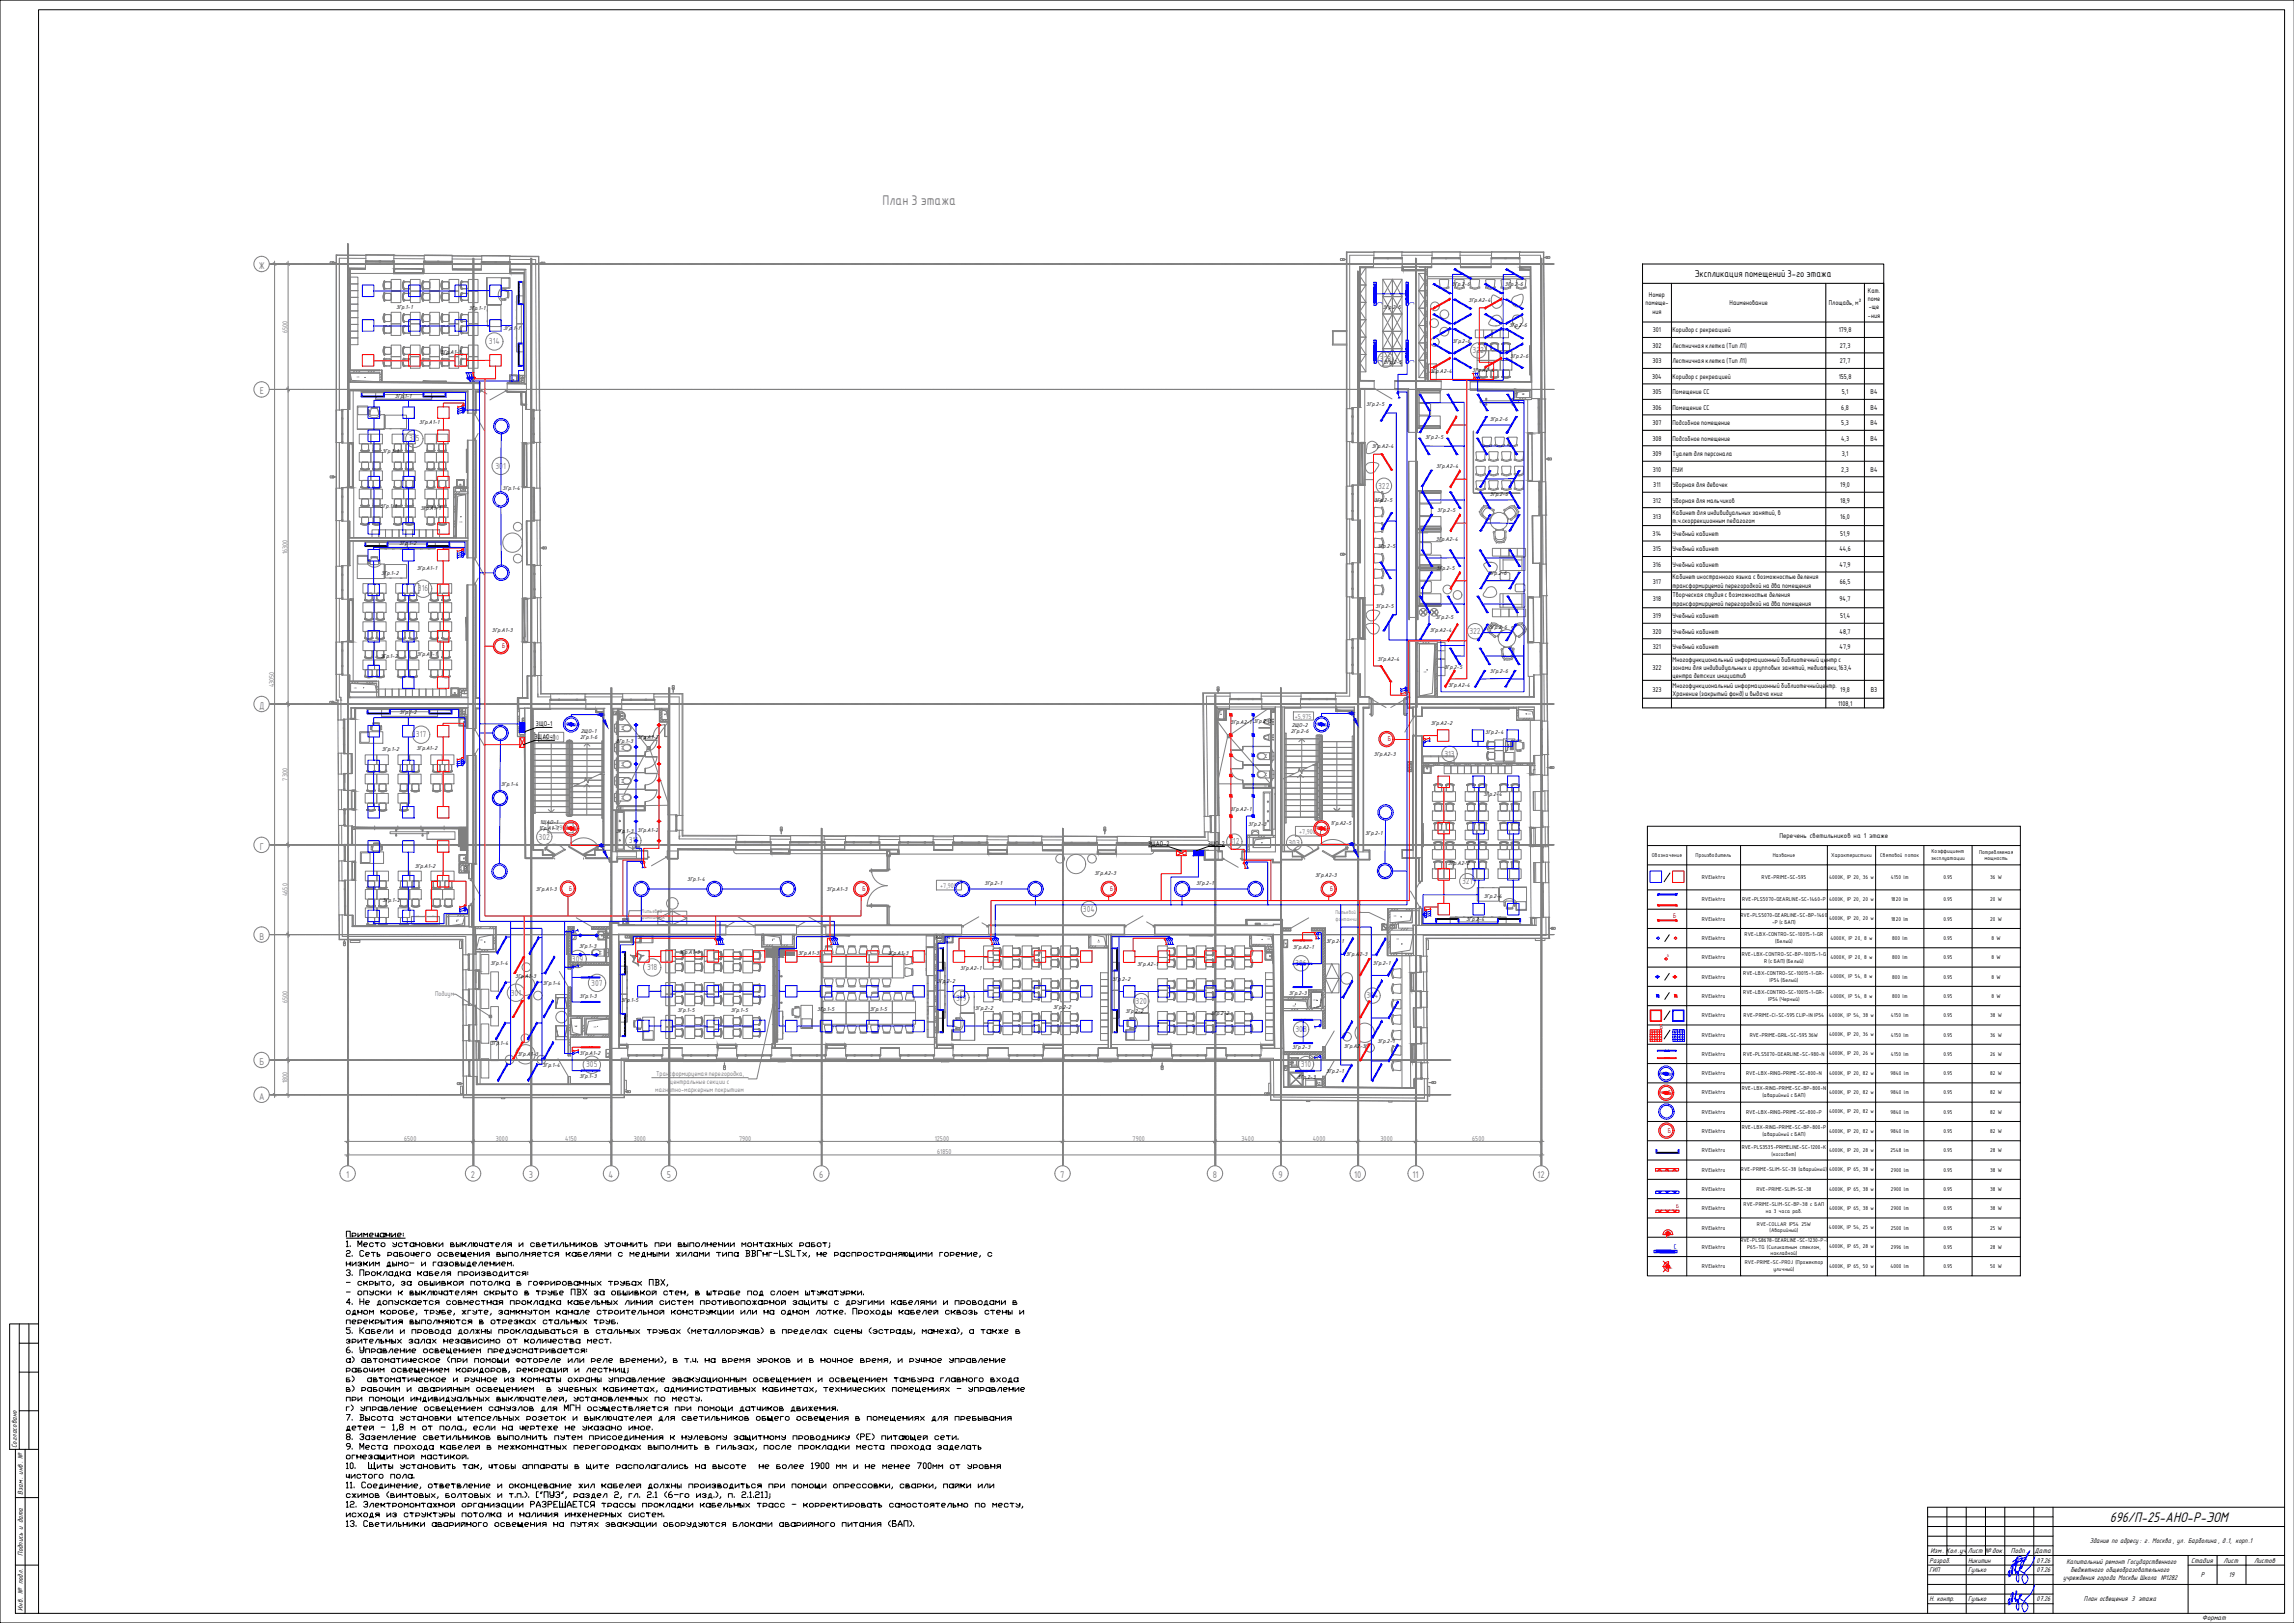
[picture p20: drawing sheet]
<svg xmlns="http://www.w3.org/2000/svg" width="1189mm" height="841mm" viewBox="0 0 1189 841" stroke-linecap="round" stroke-linejoin="round" font-family="sans-serif">
<defs><g id="words">
<text font-size="8" x="1093" y="789">696/П-25-АНО-Р-ЭОМ</text>
<text font-size="7" fill="#808080" x="457" y="106">План 3 этажа</text>
<g font-size="4.9" fill="#808080">
<text x="134" y="139">Ж</text>
<text x="135" y="204">Е</text>
<text x="134" y="367">Д</text>
<text x="135" y="440">Г</text>
<text x="134" y="487">В</text>
<text x="134" y="552">Б</text>
<text x="134" y="570">А</text>
<text x="179" y="610">1</text>
<text x="244" y="610">2</text>
<text x="274" y="610">3</text>
<text x="315" y="610">4</text>
<text x="346" y="610">5</text>
<text x="425" y="610">6</text>
<text x="550" y="610">7</text>
<text x="629" y="610">8</text>
<text x="663" y="610">9</text>
<text x="702" y="610">10</text>
<text x="732" y="610">11</text>
<text x="797" y="610">12</text>
</g>
<text font-size="4.9" x="878" y="144">Экспликация помещений 3-го этажа</text>
<g font-size="4.4" fill="#808080">
<text x="253" y="178">314</text>
<text x="763" y="183">322</text>
<text x="715" y="188">323</text>
<text x="212" y="229">315</text>
<text x="257" y="243">301</text>
<text x="714" y="253">322</text>
<text x="217" y="307">316</text>
<text x="761" y="328">322</text>
<text x="216" y="382">317</text>
<text x="749" y="392">313</text>
<text x="279" y="435">302</text>
<text x="326" y="437">311</text>
<text x="637" y="438">312</text>
<text x="668" y="438">303</text>
<text x="758" y="458">321</text>
<text x="561" y="472">304</text>
<text x="296" y="498">309</text>
<text x="335" y="503">318</text>
<text x="671" y="501">306</text>
<text x="265" y="516">301</text>
<text x="306" y="511">307</text>
<text x="496" y="518">319</text>
<text x="588" y="520">320</text>
<text x="708" y="517">304</text>
<text x="671" y="535">308</text>
<text x="304" y="553">305</text>
<text x="674" y="553">310</text>
</g>
<g font-size="4">
<text x="9" y="750" transform="rotate(-90 9 750)">Согласовано</text>
<text x="12" y="775" transform="rotate(-90 12 775)">Взам. инв. №</text>
<text x="1083" y="799">Здание по адресу : г. Москва, ул. Барболина, д.1, корп.1</text>
<text x="12" y="806" transform="rotate(-90 12 806)">Подпись и дата</text>
<text x="1000" y="810">Разраб.</text>
<text x="1000" y="805">Изм. Кол .уч</text>
<text x="1020" y="805">Лист №док .</text>
<text x="1020" y="810">Никитин</text>
<text x="1042" y="805">Подп.</text>
<text x="1054" y="805">Дата</text>
<text x="1055" y="810">07.26</text>
<text x="1136" y="810">Стадия</text>
<text x="1152" y="810">Лист</text>
<text x="1168" y="810">Листов</text>
<text x="1000" y="815">ГИП</text>
<text x="1020" y="815">Гулько</text>
<text x="1055" y="815">07.26</text>
<text x="1071" y="810">Капитальный ремонт Государственного</text>
<text x="1073" y="814">бюджетного общеобразовательного</text>
<text x="1069" y="819">учреждения города Москвы Школа №1282</text>
<text x="1141" y="817">Р</text>
<text x="1155" y="817">19</text>
<text x="1000" y="830">Н. контр.</text>
<text x="1020" y="830">Гулько</text>
<text x="1055" y="830">07.26</text>
<text x="1080" y="830">План освещения 3 этажа</text>
<text x="12" y="835" transform="rotate(-90 12 835)">Инв. № подл.</text>
<text x="1141" y="839">Формат</text>
</g>
<g font-size="3.9" fill="#00f">
<text x="714" y="156" transform="rotate(90 714 156)">С</text>
<text x="731" y="156" transform="rotate(90 731 156)">С</text>
<text x="714" y="186" transform="rotate(90 714 186)">С</text>
<text x="731" y="186" transform="rotate(90 731 186)">С</text>
<text x="867" y="647">С</text>
</g>
<g font-size="3.9" fill="#f00">
<text x="260" y="336">Б</text>
<text x="719" y="384">Б</text>
<text x="297" y="430">Б</text>
<text x="686" y="430">Б</text>
<text x="295" y="462">Б</text>
<text x="447" y="462">Б</text>
<text x="575" y="462">Б</text>
<text x="689" y="462">Б</text>
<text x="867" y="476">Б</text>
<text x="860" y="533">Б</text>
<text x="865" y="567">Б</text>
<text x="864" y="587">Б</text>
</g>
<text font-size="3.9" x="922" y="434">Перечень светильников на 1 этаже</text>
<g font-size="3.5">
<text x="855" y="154">Номер</text>
<text x="968" y="152">Кат.</text>
<text x="853" y="158">помеще-</text>
<text x="896" y="158">Наименование</text>
<text x="948" y="158">Площадь, м²</text>
<text x="968" y="156">поме</text>
<text x="969" y="160">-ще</text>
<text x="856" y="162">ния</text>
<text x="968" y="165">-ния</text>
<text x="857" y="172">301</text>
<text x="867" y="172">Коридор с рекреацией</text>
<text x="953" y="172">179,8</text>
<text x="856" y="180">302</text>
<text x="867" y="180">Лестничная клетка (Тип Л1)</text>
<text x="953" y="180">27,3</text>
<text x="856" y="188">303</text>
<text x="867" y="188">Лестничная клетка (Тип Л1)</text>
<text x="953" y="188">27,7</text>
<text x="856" y="196">304</text>
<text x="867" y="196">Коридор с рекреацией</text>
<text x="953" y="196">155,8</text>
<text x="856" y="204">305</text>
<text x="867" y="204">Помещение СС</text>
<text x="954" y="204">5,1</text>
<text x="969" y="204">В4</text>
<text x="856" y="212">306</text>
<text x="867" y="212">Помещение СС</text>
<text x="954" y="212">6,8</text>
<text x="969" y="212">В4</text>
<text x="856" y="220">307</text>
<text x="867" y="220">Подсобное помещение</text>
<text x="954" y="220">5,3</text>
<text x="969" y="220">В4</text>
<text x="856" y="228">308</text>
<text x="867" y="228">Подсобное помещение</text>
<text x="954" y="228">4,3</text>
<text x="969" y="228">В4</text>
<text x="856" y="236">309</text>
<text x="867" y="236">Туалет для персонала</text>
<text x="954" y="236">3,1</text>
<text x="857" y="244">310</text>
<text x="867" y="244">ПУИ</text>
<text x="954" y="244">2,3</text>
<text x="969" y="244">В4</text>
<text x="857" y="252">311</text>
<text x="867" y="252">Уборная для девочек</text>
<text x="954" y="252">19,0</text>
<text x="857" y="260">312</text>
<text x="867" y="260">Уборная для мальчиков</text>
<text x="954" y="260">18,9</text>
<text x="857" y="269">313</text>
<text x="867" y="267">Кабинет для индивидуальных занятий, в</text>
<text x="954" y="269">16,0</text>
<text x="867" y="271">т.ч.скоррекционным педагогом</text>
<text x="856" y="278">314</text>
<text x="867" y="278">Учебный кабинет</text>
<text x="954" y="278">51,9</text>
<text x="857" y="286">315</text>
<text x="867" y="286">Учебный кабинет</text>
<text x="953" y="286">44,6</text>
<text x="857" y="294">316</text>
<text x="867" y="294">Учебный кабинет</text>
<text x="953" y="294">47,9</text>
<text x="857" y="302">317</text>
<text x="867" y="300">Кабинет иностранного языка с возможностью деления</text>
<text x="867" y="305">трансформируемой перегородкой на два помещения</text>
<text x="953" y="302">66,5</text>
<text x="857" y="312">318</text>
<text x="867" y="310">Творческая студия с возможностью деления</text>
<text x="953" y="312">94,7</text>
<text x="867" y="314">трансформируемой перегородкой на два помещения</text>
<text x="857" y="320">319</text>
<text x="867" y="320">Учебный кабинет</text>
<text x="954" y="320">51,4</text>
<text x="856" y="328">320</text>
<text x="867" y="328">Учебный кабинет</text>
<text x="953" y="328">48,7</text>
<text x="857" y="336">321</text>
<text x="867" y="336">Учебный кабинет</text>
<text x="953" y="336">47,9</text>
<text x="856" y="347">322</text>
<text x="867" y="343">Многофункциональный информационный библиотечный центр с</text>
<text x="867" y="347">зонами для индивидуальных и групповых занятий, медиатеки,163,4</text>
<text x="867" y="351">центра детских инициатив</text>
<text x="856" y="359">323</text>
<text x="867" y="356">Многофункциональный информационный библиотечныйцентр.</text>
<text x="954" y="359">19,8</text>
<text x="970" y="359">В3</text>
<text x="867" y="361">Хранение (закрытый фонд) и выдача книг</text>
<text x="953" y="366">1108,1</text>
<text x="278" y="376">3ЩО-1</text>
<text x="277" y="383">3ЩАО-1</text>
<text x="595" y="438">3ЩАО-2</text>
<text x="626" y="438">3ЩО-2</text>
</g>
<g font-size="3.5" fill="#808080">
<text x="149" y="172" transform="rotate(-90 149 172)">6500</text>
<text x="149" y="287" transform="rotate(-90 149 287)">16300</text>
<text x="142" y="356" transform="rotate(-90 142 356)">43050</text>
<text x="671" y="372">+5,975</text>
<text x="281" y="383">+5,900</text>
<text x="149" y="404" transform="rotate(-90 149 404)">7300</text>
<text x="286" y="430">+7,900</text>
<text x="673" y="432">+7,900</text>
<text x="487" y="460">+7,900</text>
<text x="149" y="464" transform="rotate(-90 149 464)">4650</text>
<text x="149" y="520" transform="rotate(-90 149 520)">6500</text>
<text x="225" y="516">Подиум</text>
<text x="340" y="558">Трансформируемая перегородка,</text>
<text x="149" y="561" transform="rotate(-90 149 561)">1800</text>
<text x="347" y="562">центральные секции с</text>
<text x="340" y="566">магнитно-маркерным покрытием</text>
<text x="209" y="591">6500</text>
<text x="257" y="591">3000</text>
<text x="293" y="591">4150</text>
<text x="328" y="591">3000</text>
<text x="383" y="591">7900</text>
<text x="484" y="591">12500</text>
<text x="587" y="591">7900</text>
<text x="643" y="591">3400</text>
<text x="680" y="591">4000</text>
<text x="715" y="591">3000</text>
<text x="763" y="591">6500</text>
<text x="486" y="598">61850</text>
</g>
<g font-size="3.1">
<text x="752" y="148">3Гр.2-6</text>
<text x="780" y="148">3Гр.2-6</text>
<text x="205" y="160">3Гр.1-1</text>
<text x="243" y="161">3Гр.1-1</text>
<text x="717" y="160">3Гр.2-5</text>
<text x="761" y="157">3Гр.А2-4</text>
<text x="261" y="171">3Гр.1-1</text>
<text x="782" y="170">3Гр.2-6</text>
<text x="753" y="178">3Гр.2-6</text>
<text x="228" y="183">3Гр.А1-1</text>
<text x="783" y="186">3Гр.2-6</text>
<text x="717" y="189">3Гр.2-5</text>
<text x="741" y="193">3Гр.А2-4</text>
<text x="763" y="193">3Гр.А2-4</text>
<text x="205" y="206">3Гр.1-1</text>
<text x="708" y="210">3Гр.2-5</text>
<text x="217" y="220">3Гр.А1-1</text>
<text x="772" y="218">3Гр.2-6</text>
<text x="739" y="228">3Гр.2-5</text>
<text x="711" y="232">3Гр.А2-4</text>
<text x="198" y="235">3Гр.1-1</text>
<text x="744" y="242">3Гр.А2-4</text>
<text x="260" y="254">3Гр.1-4</text>
<text x="772" y="257">3Гр.2-6</text>
<text x="197" y="263">3Гр.1-1</text>
<text x="712" y="260">3Гр.2-5</text>
<text x="218" y="264">3Гр.А1-1</text>
<text x="745" y="265">3Гр.2-5</text>
<text x="744" y="280">3Гр.А2-4</text>
<text x="207" y="283">3Гр.1-2</text>
<text x="714" y="284">3Гр.2-5</text>
<text x="198" y="298">3Гр.1-2</text>
<text x="216" y="295">3Гр.А1-1</text>
<text x="744" y="295">3Гр.2-5</text>
<text x="772" y="298">3Гр.2-6</text>
<text x="713" y="315">3Гр.2-5</text>
<text x="744" y="321">3Гр.2-5</text>
<text x="255" y="328">3Гр.А1-3</text>
<text x="741" y="327">3Гр.А2-4</text>
<text x="772" y="326">3Гр.2-6</text>
<text x="197" y="341">3Гр.1-2</text>
<text x="216" y="340">3Гр.А1-1</text>
<text x="714" y="342">3Гр.А2-4</text>
<text x="748" y="347">3Гр.2-5</text>
<text x="772" y="349">3Гр.2-6</text>
<text x="751" y="356">3Гр.А2-4</text>
<text x="207" y="370">3Гр.1-2</text>
<text x="638" y="375">3Гр.А2-1</text>
<text x="650" y="375">3Гр.2-3</text>
<text x="669" y="376">2ЩО-2</text>
<text x="741" y="375">3Гр.А2-2</text>
<text x="301" y="383">2Гр.1-6</text>
<text x="301" y="380">2ЩО-1</text>
<text x="330" y="383">3Гр.А1-2</text>
<text x="669" y="380">2Гр.2-6</text>
<text x="770" y="380">3Гр.2-4</text>
<text x="198" y="389">3Гр.1-2</text>
<text x="216" y="389">3Гр.А1-2</text>
<text x="319" y="385">3Гр.1-3</text>
<text x="712" y="392">3Гр.А2-3</text>
<text x="260" y="407">3Гр.1-4</text>
<text x="769" y="412">3Гр.2-4</text>
<text x="638" y="420">3Гр.А2-1</text>
<text x="279" y="430">1Гр.А1-7</text>
<text x="280" y="427">1ЩАО-1</text>
<text x="319" y="432">3Гр.1-3</text>
<text x="330" y="431">3Гр.А1-2</text>
<text x="647" y="428">3Гр.2-3</text>
<text x="690" y="428">1Гр.А2-5</text>
<text x="707" y="433">3Гр.2-1</text>
<text x="879" y="444">Производитель</text>
<text x="949" y="444">Характеристики</text>
<text x="1001" y="442">Коэффициент</text>
<text x="1026" y="442">Потребляемая</text>
<text x="215" y="450">3Гр.А1-2</text>
<text x="750" y="448">3Гр.А2-2</text>
<text x="856" y="444">Обозначение</text>
<text x="919" y="444">Название</text>
<text x="974" y="444">Световой поток</text>
<text x="1001" y="446">эксплуатации</text>
<text x="1028" y="446">мощность</text>
<text x="567" y="453">3Гр.А2-3</text>
<text x="682" y="455">3Гр.А2-3</text>
<text x="948" y="455">4000К, IP 20, 36 w</text>
<text x="980" y="456">4150 lm</text>
<text x="1007" y="456">0.95</text>
<text x="1031" y="456">36 W</text>
<text x="278" y="462">3Гр.А1-3</text>
<text x="356" y="457">3Гр.1-4</text>
<text x="428" y="462">3Гр.А1-3</text>
<text x="510" y="459">3Гр.2-1</text>
<text x="620" y="459">3Гр.2-1</text>
<text x="198" y="468">3Гр.1-2</text>
<text x="769" y="465">3Гр.2-4</text>
<text x="948" y="467">4000К, IP 20, 20 w</text>
<text x="980" y="467">1820 lm</text>
<text x="1007" y="467">0.95</text>
<text x="1031" y="467">20 W</text>
<text x="760" y="477">3Гр.2-4</text>
<text x="948" y="477">4000К, IP 20, 20 w</text>
<text x="980" y="477">1820 lm</text>
<text x="1007" y="477">0.95</text>
<text x="1031" y="477">20 W</text>
<text x="300" y="491">3Гр.1-3</text>
<text x="670" y="492">3Гр.А2-1</text>
<text x="687" y="489">3Гр.2-1</text>
<text x="949" y="487">4000К, IP 20, 8 w</text>
<text x="981" y="487">800 lm</text>
<text x="1007" y="487">0.95</text>
<text x="1032" y="487">8 W</text>
<text x="352" y="494">3Гр.А1-3</text>
<text x="414" y="495">3Гр.А1-3</text>
<text x="460" y="495">3Гр.А1-3</text>
<text x="697" y="496">3Гр.А2-3</text>
<text x="949" y="497">4000К, IP 20, 8 w</text>
<text x="981" y="497">800 lm</text>
<text x="1007" y="497">0.95</text>
<text x="1032" y="497">8 W</text>
<text x="254" y="500">3Гр.1-4</text>
<text x="498" y="503">3Гр.А2-1</text>
<text x="589" y="501">3Гр.А2-1</text>
<text x="711" y="500">3Гр.2-1</text>
<text x="267" y="507">3Гр.А1-3</text>
<text x="486" y="509">3Гр.2-2</text>
<text x="576" y="509">3Гр.2-2</text>
<text x="949" y="507">4000К, IP 54, 8 w</text>
<text x="981" y="507">800 lm</text>
<text x="1007" y="507">0.95</text>
<text x="1032" y="507">8 W</text>
<text x="281" y="511">3Гр.1-4</text>
<text x="668" y="516">3Гр.2-3</text>
<text x="300" y="517">3Гр.1-3</text>
<text x="322" y="519">3Гр.1-5</text>
<text x="949" y="517">4000К, IP 54, 8 w</text>
<text x="981" y="517">800 lm</text>
<text x="1007" y="517">0.95</text>
<text x="1032" y="517">8 W</text>
<text x="351" y="524">3Гр.1-5</text>
<text x="379" y="524">3Гр.1-5</text>
<text x="424" y="524">3Гр.1-5</text>
<text x="451" y="524">3Гр.1-5</text>
<text x="505" y="523">3Гр.2-2</text>
<text x="546" y="523">3Гр.2-2</text>
<text x="583" y="525">3Гр.2-2</text>
<text x="628" y="526">3Гр.2-2</text>
<text x="948" y="527">4000К, IP 54, 38 w</text>
<text x="980" y="527">4150 lm</text>
<text x="1007" y="527">0.95</text>
<text x="1031" y="527">38 W</text>
<text x="948" y="537">4000К, IP 20, 36 w</text>
<text x="980" y="537">4150 lm</text>
<text x="1007" y="537">0.95</text>
<text x="1031" y="537">36 W</text>
<text x="254" y="542">3Гр.1-4</text>
<text x="670" y="544">3Гр.2-3</text>
<text x="696" y="543">3Гр.А2-3</text>
<text x="714" y="540">3Гр.2-1</text>
<text x="268" y="547">3Гр.А1-3</text>
<text x="300" y="547">3Гр.А1-2</text>
<text x="948" y="547">4000К, IP 20, 26 w</text>
<text x="980" y="547">4150 lm</text>
<text x="1007" y="547">0.95</text>
<text x="1031" y="547">26 W</text>
<text x="281" y="553">3Гр.1-4</text>
<text x="687" y="556">3Гр.2-1</text>
<text x="948" y="557">4000К, IP 20, 82 w</text>
<text x="980" y="557">9840 lm</text>
<text x="1007" y="557">0.95</text>
<text x="1031" y="557">82 W</text>
<text x="300" y="559">3Гр.1-3</text>
<text x="672" y="559">3Гр.2-3</text>
<text x="948" y="567">4000К, IP 20, 82 w</text>
<text x="980" y="567">9840 lm</text>
<text x="1007" y="567">0.95</text>
<text x="1031" y="567">82 W</text>
<text x="948" y="577">4000К, IP 20, 82 w</text>
<text x="980" y="577">9840 lm</text>
<text x="1007" y="577">0.95</text>
<text x="1031" y="577">82 W</text>
<text x="948" y="587">4000К, IP 20, 82 w</text>
<text x="980" y="587">9840 lm</text>
<text x="1007" y="587">0.95</text>
<text x="1031" y="587">82 W</text>
<text x="948" y="597">4000К, IP 20, 28 w</text>
<text x="980" y="597">2548 lm</text>
<text x="1007" y="597">0.95</text>
<text x="1031" y="597">28 W</text>
<text x="902" y="607">RVE-PRIME-SLIM-SC-38 (аварийный)</text>
<text x="948" y="607">4000К, IP 65, 38 w</text>
<text x="980" y="607">2900 lm</text>
<text x="1007" y="607">0.95</text>
<text x="1031" y="607">38 W</text>
<text x="910" y="617">RVE-PRIME-SLIM-SC-38</text>
<text x="948" y="617">4000К, IP 65, 38 w</text>
<text x="980" y="617">2900 lm</text>
<text x="1007" y="617">0.95</text>
<text x="1031" y="617">38 W</text>
<text x="904" y="625">RVE-PRIME-SLIM-SC-BP-38 с БАП</text>
<text x="915" y="628">на 3 часа раб.</text>
<text x="948" y="627">4000К, IP 65, 38 w</text>
<text x="980" y="627">2900 lm</text>
<text x="1007" y="627">0.95</text>
<text x="1031" y="627">38 W</text>
<text x="911" y="635">RVE-COLLAR IP54 25W</text>
<text x="917" y="639">(Аварийный)</text>
<text x="948" y="637">4000К, IP 54, 25 w</text>
<text x="980" y="637">2500 lm</text>
<text x="1007" y="637">0.95</text>
<text x="1031" y="637">25 W</text>
<text x="902" y="643">RVE-PLS8678-GEARLINE-SC-1230-P-I</text>
<text x="905" y="647">P65-TG (Силикатным стеклом,</text>
<text x="948" y="647">4000К, IP 65, 28 w</text>
<text x="980" y="647">2996 lm</text>
<text x="1007" y="647">0.95</text>
<text x="1031" y="647">28 W</text>
<text x="918" y="651">накладной)</text>
<text x="904" y="655">RVE-PRIME-SC-PROJ (Прожектор</text>
<text x="919" y="659">уличный)</text>
<text x="948" y="657">4000К, IP 65, 50 w</text>
<text x="980" y="657">4000 lm</text>
<text x="1007" y="657">0.95</text>
<text x="1031" y="657">50 W</text>
</g>
<text font-size="3.1" fill="#f00" x="869" y="626">Б</text>
<g font-size="2.8">
<text x="882" y="456">RVElektro</text>
<text x="913" y="456">RVE-PRIME-SC-595</text>
<text x="882" y="467">RVElektro</text>
<text x="903" y="467">RVE-PLS5070-GEARLINE-SC-1460-P</text>
<text x="882" y="477">RVElektro</text>
<text x="902" y="475">RVE-PLS5070-GEARLINE-SC-BP-1460</text>
<text x="918" y="479">-P (с БАП)</text>
<text x="904" y="485">RVE-LBX-CONTRO-SC-10015-1-GR</text>
<text x="882" y="487">RVElektro</text>
<text x="920" y="489">(Белый)</text>
<text x="882" y="497">RVElektro</text>
<text x="903" y="495">RVE-LBX-CONTRO-SC-BP-10015-1-G</text>
<text x="914" y="499">R (с БАП) (Белый)</text>
<text x="882" y="507">RVElektro</text>
<text x="903" y="505">RVE-LBX-CONTRO-SC-10015-1-GR-</text>
<text x="917" y="509">IP54 (Белый)</text>
<text x="903" y="515">RVE-LBX-CONTRO-SC-10015-1-GR-</text>
<text x="882" y="517">RVElektro</text>
<text x="916" y="519">IP54 (Черный)</text>
<text x="882" y="527">RVElektro</text>
<text x="904" y="527">RVE-PRIME-CI-SC-595 CLIP-IN IP54</text>
<text x="882" y="537">RVElektro</text>
<text x="907" y="537">RVE-PRIME-GRIL-SC-595 36W</text>
<text x="882" y="547">RVElektro</text>
<text x="903" y="547">RVE-PLS5070-GEARLINE-SC-980-N</text>
<text x="882" y="557">RVElektro</text>
<text x="905" y="557">RVE-LBX-RING-PRIME-SC-800-N</text>
<text x="882" y="567">RVElektro</text>
<text x="903" y="565">RVE-LBX-RING-PRIME-SC-BP-800-N</text>
<text x="913" y="569">(аварийный с БАП)</text>
<text x="882" y="577">RVElektro</text>
<text x="905" y="577">RVE-LBX-RING-PRIME-SC-800-P</text>
<text x="882" y="587">RVElektro</text>
<text x="903" y="585">RVE-LBX-RING-PRIME-SC-BP-800-P</text>
<text x="913" y="589">(аварийный с БАП)</text>
<text x="882" y="597">RVElektro</text>
<text x="903" y="595">RVE-PLS3535-PRIMELINE-SC-1200-K</text>
<text x="918" y="599">(кососвет)</text>
<text x="882" y="607">RVElektro</text>
<text x="882" y="617">RVElektro</text>
<text x="882" y="627">RVElektro</text>
<text x="882" y="637">RVElektro</text>
<text x="882" y="647">RVElektro</text>
<text x="882" y="657">RVElektro</text>
</g>
<g font-size="2.8" fill="#808080">
<text x="333" y="473">Питьевой</text>
<text x="692" y="474">Питьевой</text>
<text x="333" y="476">фонтанчик</text>
<text x="692" y="477">фонтанчик</text>
</g>
<text font-size="2.3" fill="#f00" x="864" y="496">Б</text>
<g font-size="1.4" fill="#808080">
<text x="185" y="196">ОВ</text>
<text x="270" y="198">ВК</text>
<text x="789" y="205">ОВ</text>
<text x="240" y="255">ВК</text>
<text x="238" y="271">ОВ</text>
<text x="738" y="349">ОВ</text>
<text x="184" y="357">ОВ</text>
<text x="240" y="360">ВК</text>
<text x="239" y="369">ВК</text>
<text x="318" y="369">ВК</text>
<text x="344" y="371">ОВ</text>
<text x="632" y="370">ОВ</text>
<text x="659" y="369">ВК</text>
<text x="792" y="371">ОВ</text>
<text x="269" y="377">ЭОМ</text>
<text x="731" y="398">ВК</text>
<text x="655" y="408">ВК</text>
<text x="322" y="419">ВК</text>
<text x="652" y="438">ОВ</text>
<text x="241" y="451">ВК</text>
<text x="237" y="477">ОВ</text>
<text x="655" y="479">ЭОМ</text>
<text x="722" y="475">ОВ</text>
<text x="314" y="483">ВК</text>
<text x="324" y="486">ВК</text>
<text x="487" y="486">ВК</text>
<text x="720" y="480">ВК</text>
<text x="249" y="488">ОВ</text>
<text x="400" y="487">ОВ</text>
<text x="569" y="489">ОВ</text>
<text x="657" y="487">ОВ</text>
<text x="658" y="491">ВК</text>
<text x="666" y="489">СС</text>
<text x="724" y="487">ОВ</text>
<text x="670" y="522">ОВ</text>
<text x="680" y="519">ОВ</text>
<text x="298" y="532">ОВ</text>
<text x="308" y="533">ОВ</text>
<text x="315" y="547">СС</text>
<text x="683" y="562">ОВ</text>
</g>
</g></defs>
<g fill="none" stroke="#808080" stroke-width=".52">
<path d="M174 132h.1M176 132h14M189 139h-8v53h16M190 132h.1M204 140v2M204 133h16M220 140v2h-16M234 133h16M234 140h15M264 133h14M279 133v80M698 131h.1"/>
<path d="M699 131h13M712 139h-7v58h7M727 131h15M727 139v1M727 138v1M738 140h.1M739 138v60M740 138v60M740 139l-1 1M740 139h2M757 139h16M757 131h16"/>
<path d="M787 131h13M788 140h.1M788 140h5l1 58h-32M788 139v1M800 132v75M204 142h.1M264 142h.1M264 142h8v53h-3M264 140v2M727 140h.1M727 140h12M740 150l-1 1"/>
<path d="M740 155l-1 1M740 151l-1 1M740 156l-1 1M740 152l-1 1M740 157l-1 1M740 147l-1 1M740 153l-1 1M740 158l-1 1M740 145l-1 1M740 140l-1 1M740 146l-1 1M740 141l-1 1"/>
<path d="M740 142l-1 1M740 161l-1 1M740 166l-1 1M740 172l-1 1M740 177l-1 1M740 162l-1 1M740 167l-1 1M740 173l-1 1M740 178l-1 1M740 163l-1 1M740 168l-1 1M740 179l-1 1"/>
<path d="M740 164l-1 1M740 169l-1 1M740 174l-1 1M740 180l-1 1M181 198v4M198 192h.1M198 192v6h51h-51M269 194v4M269 194v4h-6M273 199v4M705 197v4M723 197h16"/>
<path d="M727 197h8M740 182l-1 1M740 188l-1 1M740 193l-1 1M740 183l-1 1M740 189l-1 1M740 194l-1 1M740 184l-1 1M740 190l-1 1M740 195l-1 1M740 185l-1 1M740 191l-1 1"/>
<path d="M740 196l-1 1M740 197h7M740 197l7 1M794 198v4M181 212v-10l61 1v11M242 203v11M247 203h2M249 203h-2v11M263 203h.1M263 203h10M263 203h9v9M273 203v9"/>
<path d="M705 202v9M705 202h7M723 202h.1M723 202h7v22M723 202h3M747 202h-13v22M762 202h23v4M785 207h.1M793 207h-8M181 229h2v24h-1M242 228v24h-6M242 228v20"/>
<path d="M247 228v61M272 229h-1v24h1M280 229v24M705 229h2M707 229h.1M707 229v22M730 239v82M734 239l1 82M793 224h-1v25M801 224v26M235 252v27h-54v-9M705 251h2"/>
<path d="M707 251h.1M792 249h.1M792 249h1M273 270v23M280 270v23M705 270v22M794 267v25M801 267v25M242 289v-9h-61v13M242 285v4M181 310h2v23h-1M242 303v54h-4"/>
<path d="M242 303v31M247 303v59h2M271 310h2M271 310v23h2M271 310h.1M280 310v23M705 310h2v21h-2M794 309h-2v24h3M801 309l1 24M730 333v28M735 332h10M745 332h.1"/>
<path d="M745 333v28h50M181 350v3h14M196 353h.1M196 353v8h42v-4M242 348v9M273 350v12h-5v5M280 350v9M280 360h5M303 360h20M339 360h13M624 359h13M654 359h20"/>
<path d="M692 359h6M705 349v12h5M795 350v11M802 349v25M175 363v10M182 373h.1M182 373h2M184 367h.1M184 367v6M184 367h54v4M184 373h.1M232 361h.1"/>
<path d="M238 371h4v6M242 371v6M243 362v5M246 362v5M249 367h-2v10M268 367v15h4M268 367v15h4v63M285 368h-9v72M303 368h6v1h4v31M320 367v51h14v2h-15v21h11M320 368h2M322 367h-2v50"/>
<path d="M339 368h3M339 367h3v7h4v48M346 374v48M624 361v62M631 373v50M631 373l1 50M635 367h2M637 367h-2v6h-4M654 367h5M654 367h5v39M659 367v39h-14v2h16M661 366h4"/>
<path d="M674 367h-8v74h4v3h5M692 367v2h10v72h-5M705 361h5M707 367h3M710 367h-3v74h3v5h-18M730 367h2M730 361h.1M730 367h2v4M731 361v5M732 367v4M734 361l1 5h-3M737 371v-4h49v6"/>
<path d="M786 373h.1M786 373h9M795 373h.1M175 390v11M182 391v10M242 391v57h-4v4h5v3M242 391v7M247 391v57M732 381v14h-3v5h3v40h-5v5M732 381v14M732 400v40M737 397h58"/>
<path d="M737 396h58M737 381v14h58v-4M737 396l1 1M737 397v4M738 396l1 1M739 396l1 1M740 396l1 1M742 396l1 1M743 397h.1M743 397h-6v60M743 396l1 1M744 396l1 1"/>
<path d="M745 396l1 1M748 396l1 1M749 396l1 1M750 396l1 1M751 396l1 1M753 396l1 1M754 396l1 1M755 396l1 1M756 396l1 1M759 396l1 1M760 396l1 1M761 396l1 1"/>
<path d="M764 396l1 1M765 396l1 1M766 396l1 1M767 396l1 1M769 396l1 1M770 396l1 1M771 396l1 1M772 396l1 1M775 396l1 1M776 396l1 1M777 396l1 1M778 396l1 1"/>
<path d="M780 396l1 1M781 396l1 1M782 396l1 1M783 396l1 1M786 396l1 1M787 396l1 1M788 396l1 1M791 396l1 1M792 396l1 1v5M793 396l1 1M793 397h.1M794 396l1 1"/>
<path d="M795 397h.1M802 391v11M175 409l1 11M183 409h1M183 420h1M184 409h.1M184 409v11M184 420h.1M313 401v39h-5v3h-4M317 420h2M320 418h14v2h-15M658 406h-14v2l15 1"/>
<path d="M659 408v25h-13v8M659 408v25M737 401h.1M795 410v10v-10M802 410v10M176 428v10M183 430h1M183 429h1M183 438v-10v10M319 420v21M346 431v10M354 433h28"/>
<path d="M399 433h11M427 433h11M438 433h.1M456 434h.1M456 434h10M484 434h10M512 434h10M540 434h11M568 434h11M596 434h.1M596 434h28M625 431v3"/>
<path d="M793 429h1M793 429h.1M793 429v10M793 439h.1M793 439h2M802 429v10M176 446v10M183 456h1M184 446h.1M184 446v10M184 456h.1M238 447h4"/>
<path d="M242 441h.1M243 452v3M247 448h-2v7M247 448h.1M272 445h15M276 440h5v3M281 443h6zM304 445h12v1M304 445h12M313 441h4M316 447h4M319 441h17"/>
<path d="M320 445h16M320 445v1M346 445h5M347 441h4M351 440h48v2h10v-2l51 1v2M351 440v5M460 440v3M461 440v3M461 442v1M466 441v2h-5M494 441h-10h10M512 441v2h10v-2"/>
<path d="M540 441h11M579 441v2h-10v-2M597 441h27v5h9M597 441h27M625 446h8M631 441h-5M631 441v4M633 441h-1v-10v10M644 446h16M644 441h2M674 445h1M675 446h-11v1h-4v-1h-16"/>
<path d="M692 444h5M697 441h.1M697 441v3M702 441h4M727 445h.1M727 445h8v12M732 441v3M735 445v11M795 457v-10v10M802 447l1 10M176 474v11M183 474v6"/>
<path d="M231 474v6h-48v-6M243 469v5h-11M243 470v4M245 469v11M316 478h5M316 478h.1M316 478v2M321 478h.1M321 478v1h55M321 479h8M329 479h.1M391 479h21"/>
<path d="M427 479h71M583 479h-71M665 479v-3h-19v3h-48M665 479h.1M665 479v2h4M719 477v18M719 477v6M719 471v6M719 477h.1M735 471h-16M735 471h.1M737 471v8"/>
<path d="M793 475h2M793 475h.1M793 475v4h-56M795 476h.1M803 475v11M246 480h11v13h-10v1M294 480h3M294 480h.1M294 480v22M295 480v22M295 480v1M296 481l-1 2"/>
<path d="M296 481h1M296 483l-1 1M296 484l-1 1M296 485l-1 2M296 487l-1 1M296 488l-1 1M296 489l-1 2M296 491l-1 1M296 492l-1 1M296 494l-1 1M296 495l-1 1M296 496l-1 1"/>
<path d="M296 498l-1 1M296 482l-1 1M296 485l-1 1M296 486l-1 1M296 489l-1 1M296 490l-1 1M296 493l-1 1M296 495l-1 2M296 497l-1 1M296 481v18M296 480l-1 2M296 482h1"/>
<path d="M296 499l-1 1M296 480l-1 1M296 499l-1 2M297 480l-1 1M297 499l-1 1M297 481h.1M298 499l-1 1M299 499l-2 1M299 499l-1 1M300 499l-1 1M301 499l-1 1M302 499l-1 1"/>
<path d="M303 499l-2 1M303 499l-1 1M304 499l-1 1M305 499l-1 1M306 499l-1 1M307 499l-2 1M307 480h9l-1 1M307 482h7v17h-18M307 480v1M307 499l-1 1M308 480l-1 1h9M308 499l-1 1"/>
<path d="M308 480l-1 1M309 480l-1 1M309 499l-1 1M310 480l-1 1M310 499l-1 1M311 480l-2 1M311 499l-1 1M311 480l-1 1M312 480l-1 1M312 499l-1 1M313 499l-2 1M313 480l-1 1"/>
<path d="M313 499l-1 1M314 480l-1 1M314 499l-1 1M314 481v18M315 480l-2 1M315 499l-1 1M315 480l-1 1M316 481h-1M316 499l-1 1M327 484v4h-6M327 488h-6v53h4M334 484h42"/>
<path d="M376 484h-49v5M391 484h4v7M391 484h4M395 491h.1M395 491h17M412 484h1M412 491h.1M428 484h56v59M484 484h.1M485 489l-1 1M485 494l-1 1M485 499l-1 1"/>
<path d="M485 484l-1 1M485 490l-1 1M485 495l-1 1M485 485l-1 1M485 496l-1 1M485 486l-1 1M485 491l-1 1M485 497l-1 1M485 488v53h9M497 484h1M498 484h-9v4h-3M512 484h52v7"/>
<path d="M512 484h1M574 491v52h-5M576 484h7M576 484v59M598 484h50M599 484h44M648 484v6h8v3M656 493h4v48h-7v1M656 493h4v6M664 481h5M664 482h5M665 482h4"/>
<path d="M665 482v35h13v-4h7v-31h-5M665 482v1M665 481v1M666 481l-1 1M667 481l-1 1M668 481l-1 1M669 481l-2 1M669 482h-1M669 482h.1M680 482h6v31M680 481h7v32M680 481h7"/>
<path d="M680 481v1M681 481l-1 1M682 481l-2 1M682 481l-1 1M683 481l-1 1M684 481l-1 1M685 481l-1 1M686 481l-2 1M686 481l-1 1M687 481l-1 1M687 483l-1 1M687 484l-1 1"/>
<path d="M687 485l-1 2M687 487l-1 1M687 488l-1 1M687 489l-1 2M687 491l-1 1M687 492l-1 1M687 493l-1 2M687 495l-1 1M687 496l-1 1M687 497l-1 2M687 499l-1 1M687 482l-1 1"/>
<path d="M687 484l-1 2M687 486l-1 1M687 488l-1 2M687 490l-1 1M687 493l-1 1M687 494l-1 1M687 497l-1 1M687 498l-1 1M687 481h.1M687 481v52M719 495h13M733 494v1"/>
<path d="M739 486v9M247 503h1M247 513h1M247 513h.1M248 503h.1M248 503v10M248 513h.1M294 511v36M295 513l1-2v16M295 511v16M295 511v1M296 500l-1 1"/>
<path d="M296 502h-1M296 512l-1 2M296 514l-1 1M296 515l-1 1M296 516l-1 2M296 518l-1 1M296 519l-1 1M296 501l-1 1M296 502h.1M296 513l-1 1M296 516l-1 1M296 517l-1 1"/>
<path d="M296 520l-1 1M296 502v-2h20v26h-20M485 505l-1 1M485 510l-1 1M485 516l-1 1M485 500l-1 1M485 506l-1 1M485 511l-1 1M485 517l-1 1M485 501l-1 1M485 507l-1 1M485 512l-1 1"/>
<path d="M485 502l-1 1M485 508l-1 1M485 513l-1 1M485 518l-1 1M687 500l-1 1M687 501l-1 2M687 503l-1 1M687 504l-1 1M687 506l-1 1M687 507l-1 1M687 508l-1 1M687 510l-1 1"/>
<path d="M687 511l-1 1M687 512l-1 1M687 501l-1 1M687 502l-1 1M687 505l-1 1M687 507l-1 2M687 509l-1 1M687 511l-1 2M687 513h-1M732 504h-1v10h1M739 504v10M247 521v10v-10"/>
<path d="M247 539h1M247 539h.1M248 539h.1M248 539v10M296 520l-1 2M296 522l-1 1M296 523l-1 1M296 525l-1 1M296 526l-1 1M296 521l-1 1M296 524l-1 1M485 521l-1 1"/>
<path d="M485 526l-1 1M485 532l-1 1M485 537l-1 1M485 522l-1 1M485 527l-1 1M485 533l-1 1M485 538l-1 1M485 523l-1 1M485 528l-1 1M485 534l-1 1M485 539l-1 1M485 524l-1 1"/>
<path d="M485 529l-1 1M485 540l-1 1M685 533v-9h-20v21h20v-3M686 524v9M686 524h.1M686 524v1M687 524v9M687 524l-1 2M687 526l-1 1M687 527l-1 1M687 528l-1 2M687 530l-1 1"/>
<path d="M687 531l-1 1M687 532l-1 1M687 525l-1 1M687 528l-1 1M687 529l-1 1M732 522l1 10M739 522v11M247 558v4zM247 549h1M247 549h.1M248 549h.1M294 558v4h-47"/>
<path d="M296 547v-10h20v25M296 558v4M323 550h1M325 541h.1M325 541v2M343 543h11M372 541h10M372 541h.1M372 541v2M382 541h.1M382 541v1M400 541v2"/>
<path d="M401 541v2M402 541v2h8M428 541h10M428 541h.1M428 541v1M438 541h.1M438 541v1M456 543h10M485 543h.1M494 541h.1M494 541v2M523 543h-11"/>
<path d="M541 541h10M541 541h.1M541 541v2M551 541h.1M551 541v1M576 543h3M607 542v-1h-10v2M625 543h10M665 545h.1M665 546h20v2M666 545l-1 1M667 545l-1 1"/>
<path d="M668 546v17M668 545l-1 1M668 546v17h14v-4h4M669 545l-1 1M670 545l-1 1M671 545l-2 1M671 545l-1 1M672 545l-1 1M673 545l-1 1M674 545l-1 1M675 545l-2 1M675 545l-1 1"/>
<path d="M676 545l-1 1M677 545l-1 1M678 545l-1 1M679 545l-2 1M679 545l-1 1M680 545l-1 1M681 545l-1 1M682 545l-1 1M683 545l-2 1M684 545l-2 1M684 545l-1 1M685 545l-1 1"/>
<path d="M685 559v1M685 558v1M686 546v2l1-1M686 558v6M686 558h.1M686 542v1M687 544l-1 1v-3v3M687 542v6M687 558v6M687 543l-1 1M687 545l-2 1M687 546l-1 1"/>
<path d="M687 558l-1 1M687 559l-1 2M687 542l-1 2M687 546l-1 2M687 548h-1M687 559l-1 1M687 560l-1 1M687 558v5l46 1v-5M731 551h.1M731 551h2M732 541h-1v10M740 541v10"/>
<path d="M740 559v12M296 562h20M658 570h1M687 561l-1 1M687 562l-1 1M687 563v1M687 563l-1 1"/>
</g>
<g fill="#808080" stroke="#808080" stroke-width=".52">
<path d="M664 477l1 2z"/>
<path d="M219 140h1z"/>
<path d="M272 333h1z"/>
<path d="M181 252l2 1z"/>
<path d="M181 332l2 1z"/>
<path d="M182 419h2z"/>
<path d="M182 410h2z"/>
<path d="M183 456h1z"/>
<path d="M183 446h1z"/>
<path d="M247 503h1z"/>
<path d="M247 539h1z"/>
<path d="M597 541h1z"/>
<path d="M465 441h1z"/>
<path d="M578 441h1z"/>
<path d="M793 476h1z"/>
<path d="M793 476l1 3z"/>
<path d="M794 476h1z"/>
<path d="M793 439h1z"/>
<path d="M794 439h1z"/>
<path d="M792 333h3z"/>
<path d="M793 224h1z"/>
<path d="M705 251h1z"/>
<path d="M793 401h2z"/>
<path d="M631 373h4zM631 373h4h-4z"/>
<path d="M635 367v6zM635 367v6z"/>
<path d="M682 559l3 1zM682 559l3 1z"/>
<path d="M682 560v3zM682 560v3z"/>
<path d="M646 477h18zM646 477h18h-18z"/>
<path d="M646 477v2zM646 477v2z"/>
<path d="M664 477h1zM664 477h1z"/>
<path d="M664 479h1zM664 477l1 2z"/>
<path d="M264 140l1 1zM264 140l1 1z"/>
<path d="M264 141l8 1zM264 141l8 1z"/>
<path d="M204 139v2zM204 139v2z"/>
<path d="M204 139v2zM204 139v2z"/>
<path d="M204 141l15 1zM204 141l15 1z"/>
<path d="M219 140l1 2zM219 140l1 2z"/>
<path d="M271 230h2zM271 230h2z"/>
<path d="M271 230h2zM271 230h2z"/>
<path d="M271 252l2 1zM271 252l2 1z"/>
<path d="M272 310h1zM272 310h1z"/>
<path d="M272 310h1zM272 310h1z"/>
<path d="M272 310v20zM272 310v20z"/>
<path d="M272 330v2zM272 330v2z"/>
<path d="M272 332l1 1zM272 332l1 1z"/>
<path d="M181 230h2zM181 230h2z"/>
<path d="M181 230h2zM181 230h2z"/>
<path d="M183 230v22v-22zM183 230v22z"/>
<path d="M181 253h2zM181 252l2 1z"/>
<path d="M181 311h2zM181 311h2z"/>
<path d="M181 311h2zM181 311h2z"/>
<path d="M183 311v21zM183 311v21z"/>
<path d="M181 333h2zM181 332l2 1z"/>
<path d="M184 367v5v-5zM184 367v5z"/>
<path d="M182 372l2 1zM182 372l2 1zM182 373h2zM182 373h2z"/>
<path d="M182 419l2 1zM182 419l2 1z"/>
<path d="M182 420h2zM182 420h2z"/>
<path d="M184 410v9v-9zM184 410v9z"/>
<path d="M184 419v1zM184 419v1z"/>
<path d="M182 410h2zM182 410h2z"/>
<path d="M183 456h1zM183 456h1z"/>
<path d="M184 446v10v-10zM184 446v10z"/>
<path d="M183 446l1 1zM183 446l1 1z"/>
<path d="M309 367v2zM309 367v2z"/>
<path d="M309 369h4zM309 369h4z"/>
<path d="M247 512l1 1zM247 512l1 1z"/>
<path d="M247 513h1zM247 513h1z"/>
<path d="M247 513h1zM247 513h1z"/>
<path d="M248 503v10zM248 503v10z"/>
<path d="M247 503h1zM247 503h1z"/>
<path d="M247 549h1zM247 549h1z"/>
<path d="M247 549h1zM247 549h1z"/>
<path d="M248 540v9v-9zM248 540v9z"/>
<path d="M247 539l1 1zM247 539l1 1z"/>
<path d="M325 542v1zM325 542v1z"/>
<path d="M321 541l4 1v-1zM321 541l4 1h-4z"/>
<path d="M381 542l1 1zM381 542l1 1z"/>
<path d="M372 541l10 1zM372 541l10 1z"/>
<path d="M372 542h10zM372 542h10z"/>
<path d="M372 541v2zM372 541v2z"/>
<path d="M438 542v1zM438 542v1z"/>
<path d="M428 541l10 1v-1zM428 541l10 1h-10z"/>
<path d="M551 542v1zM551 542v1z"/>
<path d="M541 541l10 1v-1zM541 541l10 1h-10z"/>
<path d="M493 542l1 1zM493 542l1 1z"/>
<path d="M486 541l8 1v-1zM486 541l8 1h-8z"/>
<path d="M486 541v2zM486 541v2z"/>
<path d="M607 542v1zM607 542v1z"/>
<path d="M598 541l9 1v-1zM598 541l9 1h-9z"/>
<path d="M597 541l1 1zM597 541l1 1z"/>
<path d="M597 542l1 1zM597 542l1 1z"/>
<path d="M654 541l6 1v-1zM654 541l6 1h-6z"/>
<path d="M654 541v1zM654 541v1z"/>
<path d="M654 542v1zM654 542v1z"/>
<path d="M541 542v1zM541 542v1z"/>
<path d="M428 542l1 1zM428 542l1 1z"/>
<path d="M692 367l1 1zM692 367l1 1z"/>
<path d="M692 368h10zM692 368h10h-10z"/>
<path d="M400 440v2zM400 440v2z"/>
<path d="M400 442h9zM400 442h9h-9z"/>
<path d="M409 440v2zM409 440v2z"/>
<path d="M461 442l4 1v-1zM461 442l4 1h-4z"/>
<path d="M465 441l1 2zM465 441l1 2z"/>
<path d="M512 441v1zM512 441v1z"/>
<path d="M512 442l10 1v-1zM512 442l10 1h-10z"/>
<path d="M522 441v2zM522 441v2z"/>
<path d="M569 441v1zM569 441v1z"/>
<path d="M569 442l9 1v-1zM569 442l9 1h-9z"/>
<path d="M578 441l1 2zM578 441l1 2z"/>
<path d="M732 513h1zM732 513h1zM732 513h1zM732 513h1zM732 513h1zM732 513h1z"/>
<path d="M731 504l1 8v-8zM731 504l1 8h-1z"/>
<path d="M731 512l1 1zM731 512l1 1z"/>
<path d="M731 504h1zM731 504h1z"/>
<path d="M731 504h1zM731 504h1z"/>
<path d="M732 550h1zM732 550h1z"/>
<path d="M732 550h1zM732 550h1z"/>
<path d="M732 550h1zM732 550h1z"/>
<path d="M731 541l1 8zM731 541l1 8z"/>
<path d="M731 549l1 1zM731 549l1 1z"/>
<path d="M731 541h2zM731 541h2z"/>
<path d="M731 541h2zM731 541h2z"/>
<path d="M793 476h1zM793 476h1z"/>
<path d="M793 479h1zM793 476l1 3z"/>
<path d="M794 476h1zM794 476h1z"/>
<path d="M793 429l1 10-1-10zM793 429l1 10h-1z"/>
<path d="M794 438l1 1zM794 438l1 1z"/>
<path d="M793 429h2zM793 429h2z"/>
<path d="M792 309v24v-24zM792 309v24z"/>
<path d="M792 309l2 1zM792 309l2 1z"/>
<path d="M705 310h2zM705 310h2z"/>
<path d="M705 310h2zM705 310h2z"/>
<path d="M792 333h3zM792 333h3z"/>
<path d="M705 331h2zM705 331h2z"/>
<path d="M792 224v23v-23zM792 224v23z"/>
<path d="M792 247v2zM792 247v2z"/>
<path d="M793 224h1zM792 224h2z"/>
<path d="M792 224l2 1zM792 224l2 1z"/>
<path d="M705 229l1 1zM705 229l1 1z"/>
<path d="M792 249h2zM792 249h2z"/>
<path d="M705 251h1zM705 251h1zM705 251h1z"/>
<path d="M727 140h11zM727 140h11h-11z"/>
<path d="M727 138v2zM727 138v2z"/>
<path d="M788 139l5 1zM788 139l5 1z"/>
<path d="M793 397v4v-4zM793 397v4z"/>
<path d="M793 401h2zM793 401h2z"/>
<path d="M236 253h6zM236 253h6h-6z"/>
<path d="M270 203v6v-6zM270 203v6z"/>
<path d="M270 209l3 1zM270 209l3 1z"/>
<path d="M271 230l1 22v-22zM271 230l1 22h-1z"/>
<path d="M706 230v21v-21zM706 230v21z"/>
<path d="M706 310l1 18v-18zM706 310l1 18h-1z"/>
<path d="M706 328l1 3zM706 328l1 3z"/>
<path d="M268 362l1 5v-5zM268 362l1 5h-1z"/>
</g>
<g fill="#808080" stroke="#808080" stroke-width=".52">
<path d="M184 429h58zM184 429h58h-58z"/>
<path d="M238 429l1 9v-9zM238 429l1 9h-1z"/>
<path d="M238 438l1 1zM238 438l1 1z"/>
<path d="M239 429v12v-12zM239 429v12z"/>
<path d="M239 429l1 12v-12zM239 429l1 12h-1z"/>
<path d="M240 429l1 12v-12zM240 429l1 12h-1z"/>
<path d="M241 429l1 12v-12zM241 429l1 12h-1z"/>
<path d="M401 491v50v-50zM401 491v50z"/>
<path d="M402 491l10 1v-1zM402 491l10 1h-10z"/>
<path d="M402 492l10 1v-1zM402 492l10 1h-10z"/>
<path d="M402 493h10zM402 493h10h-10z"/>
<path d="M402 493l10 1v-1zM402 493l10 1h-10z"/>
<path d="M402 494l10 1v-1zM402 494l10 1h-10z"/>
<path d="M401 492v49v-49zM401 492v49z"/>
<path d="M401 494l5 1v-1zM401 494l5 1h-5z"/>
<path d="M396 494l5 1v-1zM396 494l5 1h-5z"/>
<path d="M404 493l2 1v-1zM404 493l2 1h-2z"/>
<path d="M404 494h2zM404 494h2z"/>
<path d="M401 493l2 1v-1zM401 493l2 1h-2z"/>
<path d="M396 493l5 1v-1zM396 493l5 1h-5z"/>
<path d="M403 493h3zM403 493h3h-3z"/>
<path d="M403 493h3zM403 493h3z"/>
<path d="M401 493h2zM401 493h2h-2z"/>
<path d="M396 493h5zM396 493h5h-5z"/>
<path d="M402 492h4zM402 492h4h-3z"/>
<path d="M396 492h5zM396 492h5h-5z"/>
<path d="M404 495h2zM404 495h2z"/>
<path d="M404 495l2 1v-1zM404 495l2 1h-2z"/>
<path d="M401 495l2 1v-1zM401 495l2 1h-2z"/>
<path d="M396 495l5 1v-1zM396 495l5 1h-5z"/>
<path d="M401 491h5zM401 491h5z"/>
<path d="M401 491l5 1v-1zM401 491l5 1h-4z"/>
</g>
<g fill="none" stroke="#808080" stroke-width=".52">
<path d="M189 136v3h-8v59l68 1v3M190 135v-1h-14v78h1M204 135v-1h16v1M204 136v3h16v-3M234 135v-1h16v2M235 136l-1 3h15v-3M264 136v-2l14 1v78h-1M264 136v4h9v59h-10v3M712 134v4h-7v59h7v4M712 133v-1h-13v80h2M727 133v-1h15v1M727 134v4h15v-4"/>
<path d="M757 133v-1h16v1M757 134v4h16v-4M787 133v-1h11l1 75h-1M788 134v4h5l1 60h-32v4h32v5l3-1M181 192h17v6h-1v-5h-16zM197 192h.1M723 198h24v4l-13-1v23h-4v-23h-7zM723 198h4M178 212h3v-10l62 1v11h3M249 203h-3v11M273 203h-10h10v9h3M712 201h.1"/>
<path d="M712 201h-7v10h-4M785 202h1v4h8v1h-9zM177 229h-1v24h1M178 230h3v23h-3M246 228h-3v61h3M246 228v61M276 230h-3v23h3M277 229h1v24h-1M701 229h-2v23h2M701 229h4v22h-4M730 239h4v81h-3zM797 224h-3v25h4"/>
<path d="M798 224h1v26h-1M798 224h.1M235 253h1v2h6v1h-6v23h-1zM798 249h.1M177 270h-1v23h1M178 270h3v23h-3M276 270h-3v23h4M277 270h1v23h-1M701 269h-2v23h2M701 270h4v22h-4M798 267h-4l1 25h3M798 267h1l1 25h-2"/>
<path d="M177 310h-1v23h1M178 311h3v21h-3M246 303h-3v59l-62-1M246 303v59h3v5h-3v10M277 310h-4v23h4M277 310h1l1 23h-2M701 309h-2v22h2M701 310h4v21h-4M798 309h-3v24h3M799 309h1v24h-1M745 333h.1M177 349h-1v12h1v12h1"/>
<path d="M178 350h3v11M181 353h15v8h-1v-7h-14zM195 353h.1M277 350h-3v12h-5v5h5M277 350h2v11h6v1M701 349h-2v12h-7v1M701 349h4v12h5M798 350h-3v11h-50v-29h-10v1h9v28h-10v-29h-3v29h-1M799 349h1v25h-1M799 350h.1M178 373h.1M179 373h3v-6h61v10h3"/>
<path d="M269 362v5M274 367h.1M285 363v4h-11M303 362v-1h20v1M304 363v4h9v33M322 363v4h-5v74h3v5h-4v-2h-7M339 362v-1h13v62h-1M339 363v4h8v55h3M637 363v3h-7l1 57h-3M637 362v-1h-12l1 62h1M654 362v-1h20v1M654 363v3h7v75h-17v4"/>
<path d="M674 363v3h-9v75h5v3M692 363v3h10v75h-4v3M710 362v4h-4v75h4v4h-12M710 361h.1M730 362v4h2v5M730 361h.1M733 371h4v-5h58v7h4M786 366v7h9v-1h-8v-6M178 390h-1v11h1M179 391h3v10h-3M246 391h-3v56h3v-56M732 381v60h-5v3h10v-63h-4"/>
<path d="M799 391h-4v10h4M799 391h1l1 11h-2M799 391h.1M178 401h.1M178 409h-1v11h1M178 419h.1M179 410h3v9h-3M313 401v40h-4M799 410h-3v10h3M799 410h.1M799 410h2v10h-1M178 428h-1v10h1"/>
<path d="M178 438h.1M179 428h3v10h-3M350 431h-3v9v1h-1v3M351 430h1v5h30v1M352 440h.1M352 440h-1v5h-5v-1M381 437v3h-29M399 436v-1h11v1M400 437v3h9v-3M427 436v-1h11v1M427 437v3h11v-3M456 436v-1h10v1"/>
<path d="M456 437v3h10v-3M484 436v-1h10v1M484 437v3h10v-3M512 436v-1h10v1M512 437v3h10v-3M540 436v-1h11v1M540 437v3h11v-3M568 437v-2h11v2M569 437v3h10v-3M597 437v3l29 1M627 423h.1M627 431h-1v4h-30v2"/>
<path d="M628 431h3v10h2v4M661 433h-15v8M661 434h-14v7M799 429h-3v10h3M800 429h1v10h-1M800 429h.1M178 446h-1v10h1M178 456h.1M179 446h3v10h-3M281 441h-5v-74h-4v77h9M336 444v-3h-6v4h6v-1M626 441h-2v4h9"/>
<path d="M626 441h.1M633 445h.1M644 445h16v2h4v-2h6M644 445h.1M670 445h.1M698 445h.1M799 447h-3v10h3M800 447h1v10h-1M800 447h.1M179 474h-2v11h64v10h2M179 474h3v6h64l1 10-1-10v14M231 474h12v1h-11v5h-1z"/>
<path d="M232 474h.1M376 480h-55v-2h-5v65h5v-59h55v-4M391 480h22M428 480h70M512 480h71M599 480h61v-1h4l1 64h-4l-1-59h-61v-4M720 479h4v2h-4zM736 472h-16v6h5v3h7v1h-12v12h13l-1-14h64v-5h3M736 471h-17v24h14M800 475h1v10h-63v10h-2M243 494h.1M243 494h4"/>
<path d="M246 494h.1M246 480h11v13h-10v-1h9v-11h-10zM247 494h.1M391 480v4h22v-4M395 484h1v6h15v-6h1v7h-17zM428 480v4h70v-4M512 480v4h71v-4M564 484h1v6h9v1h-10zM565 491h.1M648 484h1v5h11v1h-12zM649 490h.1M733 495h.1"/>
<path d="M736 495h-3M243 503h-2l1 10h1M243 513h.1M243 503h3v10M246 513h.1M246 513h-3M665 517h13v-4h9v11h-22v-1h13v-5h-13zM679 514h7v9h-7zM736 504h-3v9h3M737 504h.1M737 504h1v10h-1M243 521h-1v10h1"/>
<path d="M243 539h-1v11h1M243 521h3l1 10h-4M243 539h4v10h-4M295 527h21v1h-13v8h13v1h-20v10h-1zM296 528h6v8h-6zM736 522h-3v10h3M737 522h1v11h-1M737 522h.1M325 547v-4h-9v19h-69v-4h-3M326 547v1h-4v19h-80v-9h1M343 547v1h11v-1M343 547v-4h11v4"/>
<path d="M371 547v1h11v-1M372 547v-4h10v4M399 547v1h11v-1M400 547v-4h10v4M428 547v1h11v-1M428 547v-4h10v4M456 547v1h11v-1M456 547v-4h10v4M484 547v1h10v-1M484 547v-4h10v4M512 547v1h11v-1M512 547v-4h11v4"/>
<path d="M540 547v1h11v-1M541 547v-4h10v4M569 547v1h10v-1M569 547v-4h10v4M597 547v1h11v-1M597 547v-4h10v4M625 547v1h11v-1M625 547v-4h10v4M653 547v1h7v20l78 1v-10h-1M654 547v-4h11v20l68 1v-5h3M736 541h-3v9h3M737 541h.1"/>
<path d="M737 541h1v10h-1M295 562v-4h1v4"/>
</g>
<g fill="none" stroke="#808080" stroke-width=".52">
<path d="M204 139h.1M234 139h.1M264 140h.1M184 192l-1 1M185 192l-1 1M187 192l-1 1M192 192l-1 1M193 192l-1 1M194 192l-1 1M198 195l-1 1M198 196l-1 1M198 193l-1 1"/>
<path d="M270 195h-1M270 196l-1 1M270 197l-1 1M271 195l-1 1M272 195v1M786 202l-1 1M786 204l-1 1M788 206l-1 1M790 206l-1 1M791 206l-1 1M236 257l-1 1M236 254l-1 1"/>
<path d="M237 255l-2 2M238 255l-1 1M242 256h.1M793 249h.1M794 249h.1M236 263l-1 1M236 271l-1 1M236 279h.1M236 265l-1 1M236 272l-1 1M236 262l-1 1M236 270l-1 1"/>
<path d="M236 277l-1 1M273 270h.1M181 332v1M738 332l-1 1M740 332l-1 1M741 332l-1 1M745 336l-1 1M745 335l-1 1M745 333l-1 1M745 333h.1M183 353l-1 1M185 353l-1 1"/>
<path d="M186 353l-1 1M191 353l-1 1M192 353l-1 1M194 353l-1 1M196 357l-1 1M196 358l-1 1M196 355l-1 1M238 358h.1M239 358l-1 1M239 360l-1 1M239 357l-1 1M240 357v1"/>
<path d="M242 357l-1 1M274 350h.1M745 342l-1 1M745 350l-1 1M745 358l-1 1M745 344l-1 1M745 351l-1 1M745 341l-1 1M745 349l-1 1M745 356l-1 1M745 359l-1 1M793 351v10z"/>
<path d="M239 367l-1 1M239 368l-1 1M239 370h-1M240 370l-1 1M241 370l-1 1M242 371h.1M322 368h17M631 375h.1M637 366h17M637 367h17M654 367h1M657 367h.1"/>
<path d="M787 369l-1 1M787 370l-1 1M787 368l-1 1M790 372l-1 1M791 372l-1 1M793 372l-1 1M346 388h.1M346 395h.1M631 381h.1M631 398h.1M631 385h.1M631 391h.1"/>
<path d="M631 393h.1M631 396h.1M631 399v1M730 395l-1 1M730 396l-1 1M730 397l-1 1M730 399l-1 1M732 395l-1 1M732 399l-1 1M732 396h.1M346 408h.1M346 410h.1"/>
<path d="M346 419h.1M631 404h.1M631 407h.1M631 402h.1M631 411h.1M631 413h.1M631 415h1M631 418h1M183 429l1 1M184 429l-1 1M346 422v9M346 421h.1"/>
<path d="M346 435h.1M631 422h1M631 420l1 1M632 437h.1M632 423v8M647 433h-1M647 440l-1 1M647 438l-1 1M648 433l-2 1M653 433l-1 1M654 433l-1 1M656 433l-1 1"/>
<path d="M661 433l-1 1M661 434h.1M794 438h.1M238 451h.1M239 448l-1 1M239 449l-1 1M239 450l-1 1M239 451v1M240 448l-1 1M241 451l-1 1M242 448l-1 1M242 451l-1 1"/>
<path d="M243 452h.1M243 448l-1 1M323 441h.1M325 441h.1M327 441h.1M335 441h.1M460 443h1M460 441l1 1M461 441l-1 1M461 443h-1M569 442h.1M578 442h.1"/>
<path d="M645 441h.1M647 441h.1M232 474h-1M232 479v1M233 474l-2 2M238 474l-1 1M239 474l-1 1M241 474l-1 1M720 474l-1 1M720 475l-1 1M720 472l-1 1M720 480l-1 1"/>
<path d="M722 471l-1 1M722 478l-1 1M723 471l-1 1M724 478l-1 1M724 471l-1 1M725 478l-1 1M729 471l-1 1M731 471l-1 1M732 471l-1 1M247 480l-1 1M248 480l-1 1M249 492h.1"/>
<path d="M250 480l-1 1M250 492l-1 1M252 492l-1 1M253 492l-1 1M255 480l-1 1M256 480l-1 1M257 487l-1 1M257 481l-1 1M257 488l-1 1M257 485l-1 1M257 493h.1M257 491h.1"/>
<path d="M396 484l-1 1M396 485l-1 1M396 487l-1 1M398 490l-1 1M399 490l-1 1M400 490l-1 1M405 490l-1 1M407 490l-1 1M408 490l-1 1M411 484h.1M412 485l-1 1M412 486l-1 1"/>
<path d="M486 488h-1M488 488h-1M489 487l-1 1M489 485h-1M489 486l-1 1M565 484l-1 1M565 485l-1 1M565 490l-1 1M566 490l-1 1M568 490l-1 1M573 490l-1 1M574 490l-1 1"/>
<path d="M649 484l-1 1M649 486l-1 1M650 489l-1 1M651 489l-1 1M653 489l-1 1M656 490h.1M657 491l-1 1M657 492l-1 1M658 489l-1 1M658 492l-1 1M659 489l-1 1M660 492l-1 1"/>
<path d="M660 490h-1M719 485h.1M719 489h.1M720 483l-1 1M720 488l-1 1M720 489l-1 1M720 490l-1 1M721 481l-2 1M722 494l-1 1M722 481l-1 1M723 494l-1 1M724 494l-1 1"/>
<path d="M727 481l-1 1M728 481l-1 1M729 494l-1 1M730 481l-1 1M730 494l-1 1M732 494l-1 1M246 503h.1M668 517l-1 1M670 517l-1 1M671 517l-1 1M676 517l-1 1M677 517l-1 1"/>
<path d="M679 515l-1 1M679 516l-1 2M680 513l-2 1M681 513l-1 1M682 513l-1 1M687 515l-1 1M687 514l-1 1M687 516l-1 1M246 521h.1M247 539h.1M295 527h.1M296 540l-1 1"/>
<path d="M296 538l-1 1M296 532l-1 1M296 533l-1 1M296 531l-1 1M298 536l-1 1M299 536l-1 1M300 527l-1 1M300 536l-1 1M301 527l-1 1M302 527l-1 1M303 532l-1 1M303 534l-1 1"/>
<path d="M303 531l-1 1M305 536l-1 1M307 536l-1 1M307 527l-1 1M308 536l-1 1M309 527l-1 1M310 527l-1 1M313 536l-1 1M314 536l-1 1M315 527l-1 1M316 536l-1 1M316 527l-1 1"/>
<path d="M665 523h.1M670 523l-1 1M671 523l-1 1M673 523l-1 1M678 523l-1 1M679 522l-1 2M679 521l-1 1M680 523l-1 1M685 523l-1 1M686 524h.1M687 521l-1 1M687 523l-1 1"/>
<path d="M247 558h.1M296 546l-1 1M296 541l-1 1M400 542l1 1M401 541h-1M401 541h.1M401 542v1M428 541h.1M428 542h.1M296 561l-1 1M670 563h.1M675 563h.1"/>
<path d="M676 563h.1M677 563h.1M679 563h.1M681 563h.1"/>
</g>
<g fill="none" stroke="#808080" stroke-width=".52">
<path d="M181 279h62M181 280h62M243 447v8h1M244 447v8M281 443h6v1h-6M308 444h.1M309 443h-5v1h4M330 444h-10v1h10M670 444h5v1h-5M697 444h-5v1h6M736 444v13M737 444v13h-1"/>
<path d="M244 469h-1v11h1v-11M736 471v9M736 471h1v9M574 484v59h2v-59"/>
</g>
<g fill="none" stroke="#808080" stroke-width=".52">
<path d="M246 214v1zM246 215l5 8M249 202h1v1h-1zM250 203l2 1M262 202h1v1h-1zM262 203l-8 4M712 201l9 6M246 227v1zM248 225l-2 2M246 289v1zM246 290l5 8M248 300l-2 2"/>
<path d="M246 302v1zM246 377v1zM246 378l5 8M344 376v6l1-6M710 361v1zM710 362l8 5M729 361h1v1h-1zM729 362l-8 5M732 371l1 1zM732 372l-4 7M246 391h.1M248 388l-2 3"/>
<path d="M334 392h6zM334 384h6zM340 392h.1M638 389h6zM638 398h6zM732 381h1zM334 401h6zM334 409l6 1zM295 438l8 5v1l-8-5zM244 455v1zM244 456l5 8M287 443v1z"/>
<path d="M287 443v1M287 443l6-3-6 4zM287 444h.1M303 443h1v1h-1zM303 444h.1M303 443l1 1zM336 444h.1M345 444h1zM345 444l-7 5M452 451h8h-8zM452 451a8 8 0 0 0 8 8 10 10 0 0 0-11 11v-1M633 445h1z"/>
<path d="M634 445l8 4M643 445h1zM675 444v1zM675 444l8-5 1 1-8 4zM675 444h.1M675 444v1M685 441h1l5 3zM691 444h1v1h-1M691 444h.1M692 444v1zM736 457v1zM736 458l-2 2"/>
<path d="M244 468v1zM246 466l-2 2M299 476l8 4M376 480h1h-1zM381 478l-4 2M383 475l7 5M390 480h1h-1zM413 480h1h-1zM417 478l-3 2M419 475l8 5M427 480h1h-1zM449 469h11v1h-11z"/>
<path d="M498 480h1h-1zM507 475l-8 5M509 478l2 2M511 480h1h-1zM583 480h1h-1zM592 475l-8 5M594 478l4 2M598 480h1h-1zM678 476l-9 5M731 462l5 8M736 470v1zM290 503l5 8"/>
<path d="M691 534l-4 8M289 549l6 9M691 550l-4 8"/>
</g>
<path d="M460 444v6zM460 470v9z" fill="none" stroke="#808080" stroke-width=".52"/>
<path d="M460 450h1v1h-1zM460 443h1v1h-1zM460 444v6M461 444v6M460 470h1h-1zM460 479h1h-1zM460 470v9M461 470v9" fill="none" stroke="#808080" stroke-width=".52"/>
<g fill="none" stroke="#808080" stroke-width=".52">
<path d="M174 132h.1M174 132v80M176 132h-2v80M176 134v5M181 139v59M181 139h8v1l-8-1zM181 139v53h16M190 134v-2h-16v80M204 139v2h15l1-2v3h-16zM204 134v-2h16v2M220 140l-16-1h16v3h-16v-2M234 134v-1h16v1"/>
<path d="M234 139h15v1h-15zM264 134v-1h15l1 80h-2M264 140h8h-8l1 1 7 1h-8zM273 140h-1v59h1M278 133h1M698 131v40v-40h1M705 139v58M712 138v1h-7M712 132v-1h-14v40M727 132v-1h15v1M727 131h.1M727 139v1h12v58"/>
<path d="M727 139h.1M727 138v2M734 138v1h-7v1h11v-2M736 138v1h4M742 138v1h-2v59M757 132v-1h16v1M757 131h.1M757 138v1h16v-1M787 131h.1M787 132v-1h13l1 76h-2M788 138v1l5 1h-5zM793 138v1h-5v1h5v58h-31h32"/>
<path d="M793 138l1 60M800 131v1M264 140v2h8v53M698 172v6M698 179v33h1M698 179v33M181 192h16M198 192h.1M198 192v6M198 192v6h51v1M198 198h-17M263 199h9"/>
<path d="M263 199h.1M263 198h6v-4v5zM269 195h3v1h-2v3h-1M705 197h7zM705 197h.1M723 197h4M738 197l-11 1M739 197l-16 1M740 197l7 1M740 197l-4 1M176 212h-2M181 202l61 1"/>
<path d="M181 202l61 1 1 11M181 202v10M242 203h.1M242 214h.1M243 203h-1M246 203h.1M249 203h-2l-1 11M263 203h9v9h1v-9M270 203v7h3l-3-1v-6M273 203h.1M705 201l7 1v-1M705 202h.1"/>
<path d="M705 211h.1M712 202h-7v9M723 201v1h7M730 201l-4 1M730 202v22M734 202v-1l13 1M747 202h-13v22M762 202h32zM762 202h23v4M785 207h.1M785 207h8h-8M785 202v4"/>
<path d="M794 207h.1M794 202v4M174 229v24h2M176 229h-2v24M181 230h2v23h-2M181 230h2v22l-2 1M243 228l-1 24-6 1M246 228v61M271 229l2 1v23h-1h-1zM271 230h2h-1v22l1 1h-2zM271 230v23M273 230v23"/>
<path d="M278 229h2v24h-2M280 229h.1M699 229h-1v23v-23v23h1M705 229h2v22h-2h1v-21zM706 229v22M730 239v82zM730 239h.1M730 224h.1M734 224h.1M734 239h.1M734 239l1 82zM792 224v25h2"/>
<path d="M792 224h1M792 224h2l-2 1v24h2h-2zM794 224h.1M794 224v25M799 224h2v26h-2M181 253h.1M181 252v-23h2v24h-1M236 253h6M242 248v5M242 253h-6M242 253v26M273 253h.1"/>
<path d="M705 251v-22h2v22h-2M734 254h.1M174 270v23M176 270h-2v23h2M181 270v9h54v-27v27M236 279h6M273 270v23M278 270h2v23h-2M698 269v23zM699 269h-1v23h1M705 270v22M734 268h.1"/>
<path d="M794 267l1 25M799 267h2v25h-1M181 293h.1M181 280v13M181 280h61M242 280v9h1M242 280h-61M242 280v5M174 310v23M176 310h-2v23h2M181 311v21M181 311h2v21l-2 1h2v-22l-2-1h2v23"/>
<path d="M243 303h-1v54M246 303l1 59M272 310v23M273 310v23l-1-1v-22h1h-2v23h2M273 310h-2v23h2M278 310h2v23h-1M280 310h.1M699 309h-1v22v-22v22h1M705 310h2v21h-2M705 310h1v21h-1M705 310v21M707 310v21"/>
<path d="M707 310h-2M707 310v21h-2M731 320h-1M734 320h1M792 309v24h3h-3v-23l2-1M792 309h3M800 309h2v24h-2M182 333h1M242 334v14M731 332v29l-1-28M734 332h1v29h-1M734 334h1"/>
<path d="M735 332h10M745 333v28M795 333v-24h-3v24h3M174 349v14M176 349h-2v14h1M181 350v3M181 353v8M181 353h14M196 353h.1M196 353v8M238 357v4h-42M238 357h4v5"/>
<path d="M238 357v4M238 357h4M242 358h-3v3M273 350h1M273 350v12M273 350h.1M279 350h1v9h5v2M279 360h.1M279 360v1M280 350h.1M280 359v1M303 360h.1"/>
<path d="M339 360h.1M352 360h2v63M624 359v2M654 359h.1M692 359h.1M698 349v10h-6v2M699 349h-1v10M705 349v12M734 348h1M795 350h.1M795 350v11h-50M800 349h2v25h-2"/>
<path d="M175 363h.1M175 363h-1h1v10h2M177 363h.1M177 361v2M182 362l-1-1h61v1M182 367v6M182 373h2M182 367h2v5l-2 1M238 367v4v-4h-54M239 367v3h3M242 371v6h1M242 371h-4h4v6"/>
<path d="M242 367h-58v6h-2M242 367v4M247 367h.1M247 367h2M247 362h2M247 367l-1 10M247 367h2zM269 362v5h3v78v-63M269 367v14h3M273 362h1M273 362h-5v20h4M273 362h.1"/>
<path d="M276 367v73v-73h37M285 367h19M285 367l-9 1 1 72h4M303 361h.1M303 367l6 1M303 361v-2h20v2M309 367v2h4M313 367v33M313 367h.1M317 367h3M318 367l-1 53h17M320 367v51h14v2"/>
<path d="M322 367v1h-2v49h14v3h-15v21M339 361v-2h15v64h-2M339 367h.1M339 367v1h3M342 367v7h4M342 367v7h5M343 367v6h4M346 374v48h1M630 366l1 7M631 366v1h4M631 373h.1M631 373l1 50h-1"/>
<path d="M635 367v6h-4h4h-4M635 367v6l1-6M637 366v1h-2M637 361v-2h-14l1 64h2M654 361v-2h20v2M654 366v1h5M654 367h.1M659 367h2M659 367l-1 39h-14v3h15v24M659 367v39h-15v2h17h-16v-1h14v-40M661 366v46M666 367v-1v75"/>
<path d="M674 366h18M692 367h.1M692 367h-26v74h4v3h5M692 367v2h10v72M692 366l1 2h9M692 367h10M692 366v2h10M702 366v75M705 361h5M706 367l1 74M710 366v1h-3M730 366v1h2v4"/>
<path d="M730 361h.1M732 366v1M732 366h.1M732 366v3M737 367v-1v1h49v6h9M737 367v4M737 367h49M744 361h1M784 366v1M795 361h.1M795 373h.1M795 361h-60"/>
<path d="M177 390h-2v11M182 391l1 10h-1M242 398v50M243 391h-1v56l-4 1M246 391l1 57h-2M729 395v5M729 395h3v1h-2v3h2v1h-3zM732 400v40M732 395v5M732 381v59h-5v5h8l1 12M732 381v14h-3M737 399h.1"/>
<path d="M737 381v76M737 397h6h-6v4M738 396h57M738 397h57M743 397h.1M793 397v5l1-1M795 391v5M795 397h-2v4h2h-2v-4M795 397v2v2M795 397h.1M795 391v4h-58M800 391h2v11h-1"/>
<path d="M175 401h.1M175 401h2M175 409h2M176 420h.1M176 409v11M176 420h1M182 410v9M182 401h.1M183 410l1-1v11M183 420h1M184 410h-2h2v9l-2 1h2M313 409h.1"/>
<path d="M659 408v25h-13v8h-2M659 408h.1M660 408v25M661 411v18zM666 407h.1M795 410v10h1M801 410h1v10h-1M176 438h.1M176 438h1M177 428h-2l1 10M182 428h1v10h-1M183 428h1v2h-1z"/>
<path d="M183 438h.1M334 420h-15v21h11M346 431h.1M347 431h-1v10h1v-1M352 440h-1M352 433h.1M352 430h2v3h28v2M352 433v2M354 430v3M381 440h.1M382 433h.1M399 435v-2h11v2"/>
<path d="M400 440h.1M409 440v2M427 433h.1M438 433v2M438 433h-11v2M456 434l10-1v2M456 434v1M494 434v1M494 434v-1h-10v2M512 435v-2h10v2M512 434h.1M540 435v-2h11v2"/>
<path d="M579 434v1M579 434v-1h-11v2M624 434h.1M624 423h.1M626 431h-2v3l-28-1v2M631 431h1v10h-1M631 423h.1M666 423h.1M794 429h-1v10h2l-1-1-1-9h2M794 429h2M795 439v-10h-2v10h3M801 429h1"/>
<path d="M802 429h.1M802 429l1 10h-2M176 446v10M176 456h.1M176 456h1M177 446h-1M177 456h.1M182 446h2M183 446l1 1v9h-1zM183 456h1M183 446h1v10h-2M238 452h5"/>
<path d="M238 448v4M242 447h1M242 441h1M243 452v3M243 447v5M243 448v1h-4v2h4v1M243 448h-5M244 448h3M245 448l-1 7M246 447h1M272 444v1h15v-1M281 440v3"/>
<path d="M281 440v1M281 440l-5 1M281 443h6M304 444v1h12M308 440v3h-4M308 440h5v-39v39M308 441h1M308 444h1M313 440h-5v3M316 446h4M316 445v2h4v-2M317 441l1-21h1v21"/>
<path d="M319 441h17M320 445v1M330 441h-10M336 445h-16M346 441h.1M351 440l115 1-1 1h-4v-2h-1v3h1M351 440v5h-5M351 445h.1M351 440h48v2h10v-1M400 440v2h9v-2M400 440v2M428 440h-1"/>
<path d="M438 440h.1M456 440v1M461 443h5M461 443h.1M466 441v2M466 440v3M484 440v1h10v-1M512 441h10v1h-10v-1zM512 441v2h10v-2M512 440v3M522 440v3M540 440v1h11v-1"/>
<path d="M569 441h10l-1 1h-9zM569 441v2M569 440v3h10M579 441v2M579 440v3M597 440v1h27v5M624 441v5M625 441l-1 5M631 441h.1M631 441h2M631 445l-7 1M632 441h1"/>
<path d="M633 445v1h-9M644 445v1h16v1h4v-1l11-1M644 441h2M645 441h.1M660 445v2h4v-2M664 447h-4M664 445h10M665 441h5M692 445l18 1M697 441h1M697 441v3M698 444h-6"/>
<path d="M698 441h.1M702 441h-5v3M706 441h4v4h-18M710 441v4M710 445h.1M710 441v5M727 445h.1M732 440h.1M732 440h-5v5M735 445h.1M735 456v1M736 444l-9 1"/>
<path d="M795 447h.1M795 447v10h1M802 447h.1M802 447l1 10h-2M802 447h-1M177 474h-1v13h64v8h1M182 474h1v6M182 480h.1M231 474v6M231 474h.1M231 474v6h-48M232 480h11"/>
<path d="M232 474h11M243 475v5M243 469v1M243 469v5M244 469l1 11h1h-2M316 478v84M321 479h23M321 479l55 1M391 480h22M428 480l-1-1 71 1M512 480l71-1v1M664 479v-2h-18v2"/>
<path d="M664 479h1M665 479v84l-1-84h-4h5v-2h-19v2l14 1M665 479v2h4v1h-5l1-1M665 479v-3h-19v3h-48l1 1M719 471v24h14M719 471v24M735 472v7M736 479h-4v15M736 471h-17M737 471v9h59l-59-1M737 479h56M795 476l-2-1v4"/>
<path d="M795 476v4h1M795 476h-1l-1 3M795 476h-2v3M796 475l-1 1M801 475h2M803 475h.1M803 475v11h-64v9h-1M176 485v2h64h-64zM177 485h64M182 487h5v1h-5zM238 487h1v4h-1zM240 485h.1"/>
<path d="M240 487v8M246 494h.1M246 480h.1M246 480h11v13h-10M247 490v3M247 494h.1M247 493v1M295 480h.1M296 499h20v1h-20M296 482v17M296 499v-17h1v-2h-3v22h2v-2h20M314 481v18"/>
<path d="M314 481v18h-18M316 480v-2h5v2l-1-2h-4v84M316 481v-1h-9v2h7M321 484h13M321 488h6M321 488v53M327 484v5v-4l49-1M334 484h-7v4h-6M334 484h.1M376 484h.1M391 484h4M405 484h-10v7h17v-7"/>
<path d="M406 484h7M413 484h-1M413 484h.1M428 484h.1M484 484v59M485 484h-57h56M485 488h3v-4h1v5h-4M485 484v59M486 488v-4h-2v59M486 488h.1M487 484h10M495 484l-6 1v3h-4"/>
<path d="M498 484h-3M512 484h52v7M513 484h61M564 484h.1M565 491h9v52h-5M565 491h9M576 484v59M583 484h-7M599 484h-1h50M648 484v6h8v3v-3h-8M648 484h.1M657 490v2h3"/>
<path d="M660 484l1 59zM660 493v6v-6h-4h4M660 484h-17M660 499v42M665 482h.1M665 483v34h13v-4h7v-31h-5v-1h7v52h-2v-9M719 483h.1M732 495h.1M739 487h1v5h-1zM796 486v1h5v-1M803 486h.1M803 486h-64"/>
<path d="M240 503v10M241 503h-1v10h2M246 503h1v10h1v-10h-1M246 513h.1M248 503h-1h1v9l-1 1h1M731 504v10l1-1M731 504h2M732 504l1 9h-1v-9h1M733 504h-2v9h2M738 504h1l1 10h-2M240 531h2M240 521v10"/>
<path d="M240 539v11M242 521h-2v10M242 539h-2v11h2M246 521h1v10M247 531h.1M247 539h1M247 539l1 1v9h-1M248 539h-1v10h1M248 539v10M316 526h-20v-15h-2l1 36M316 537h-20v10M686 524h.1"/>
<path d="M687 524h-22v21h20v-3h2v6h-2M733 522h.1M733 522v10M738 522h2v11h-2M247 549h.1M247 549h1M247 558v4M295 558l-1 4M296 558v4M321 542h4v1M321 541h4v2M321 543v-59v59h4"/>
<path d="M321 543h.1M324 560h1v5h-1M325 541v2M326 550h-3v19h-83v-11M326 548v2h-2v19h-84v-11h2M343 550h11M343 548v2h11v-2M343 543h11M371 550h11M371 548v2h11v-2M372 543h10M372 541v2"/>
<path d="M382 541v2l-1-1h-9v1M382 541h-10v2M382 541v1M399 550h11M399 548v2h11v-2M400 541v2M400 541h2v2M400 541v2h2M402 543h8M403 550h4M428 548v2h11v-2M428 550h11"/>
<path d="M428 543l1-1h9v1M428 542v-1h10v1M428 543v-2h10v2M429 543h9M456 548v2h11v-2M456 550h11M456 543h10M484 550h10M484 548v2h10v-2M484 543h1M488 550h4M493 543v-1h-7l-1 1v-2h9v2h-7"/>
<path d="M494 541v2M512 550h11M512 548v2h11v-2M512 543h11M517 543h1M540 550h11M540 548v2h11v-2M541 541v2M541 543h10M551 542v-1h-10v2v-1h10v1M551 541v2M569 550h.1"/>
<path d="M569 548v2M569 550h10M572 550h7M576 543h3M579 548v2M597 548v2h11v-2M597 550h11M597 541v2M598 543h9M607 541v2M607 541h-10v2l1-1h9v1M607 541v1"/>
<path d="M625 550h11M625 548v2h11v-2M625 543h10M653 550h5M653 548v2h5M654 543h6M654 541v2M658 550v20l82 1v-12h-2M658 550l1 20 81 1M658 550h.1M661 542h-7v1M661 541h-8l1 1"/>
<path d="M665 546h21M665 546h20M667 546v17h1v-17v17M668 546v1M685 558h2v5M686 545h-21v1M731 541h2M732 541h1v9h-1zM733 559v5M733 541h-2v10l2-1M733 559h.1M733 550h-2"/>
<path d="M738 541h2v10h-2M239 563h1v4h-1zM247 562h.1M247 562h48M260 569h2M296 562h20M302 569h2M316 562h-20h20M316 562h.1M658 561v5zM665 563l20 1zM677 570v1h2v-1"/>
<path d="M682 563h-14h14v-4h3h-3v4v-3h3v4M682 563h.1M687 564h46M687 563l46 1zM720 571h1M733 564h.1M733 569h5M738 569h.1M740 563h1v5h-1z"/>
</g>
<g fill="none" stroke="#808080" stroke-width=".52">
<path d="M264 194v4h1h-1v-4h4v4v-4zM266 198l-1-1v-2h2l1 3h-2M266 198v-1v1M237 249v3v-3h4v3v-3zM237 249h3M237 252h1M238 249h-1l1 3M238 252h.1M238 252v-1h1v1M239 252h.1M239 252h1M240 249v3"/>
<path d="M234 356h4v4h-4zM235 360h-1v-3h3v3h-1M235 360h.1M235 360v-1h1v1M236 360h.1M238 372v4h4h-4v-4h4zM238 373v2M238 373h1h2v1M241 374v2h-2l-1-1M241 374v-1l1 1M241 374v1l1-1M242 374h-2h2"/>
<path d="M318 377h1M318 375h2v5l-2-1zM319 374l1 7zM320 376h5a1.8 1.8 0 0 1 2 1 1.8 1.8 0 0 1-2 2h-5M321 369a2.2 2.2 0 0 1 2 1 2.2 2.2 0 0 1 0 2 2.2 2.2 0 0 1-2 1M321 376l-1 3M321 371h2M321 370a1.3 1.3 0 0 1 2 0 1.3 1.3 0 0 1 0 2 1.3 1.3 0 0 1-1 0zM322 378h1M323 371h.1M323 377h-1M655 373l3-1v4l-3-1z"/>
<path d="M655 374l3-1v2l-3-1zM659 376v-1l1 1M659 373h1M659 374h1M660 374h.1M318 396h1M318 387h1M318 394h2v5l-2-1zM318 385h2v5h-2zM319 393l1 6zM319 384l1 7zM320 394h5a1.8 1.8 0 0 1 2 2 1.8 1.8 0 0 1-2 2h-5"/>
<path d="M320 386h5a1.8 1.8 0 0 1 2 1 1.8 1.8 0 0 1-2 2h-5M321 394l-1 4M321 386l-1 3M322 397h1M322 388h1M323 395h-1M323 387h-1M652 391l1-1h5v4h-5a1.8 1.8 0 0 1-1-1 1.8 1.8 0 0 1 0-2zM653 399a1.8 1.8 0 0 0-1 2 1.8 1.8 0 0 0 1 2h5v-3h-5M655 382l3-1v2h-3zM656 391h.1M656 392v1"/>
<path d="M658 383h-2a1 1 0 0 1-1-1 1 1 0 0 1 1-1l2-1v4M659 399h1v4l-1 1M659 398v7M659 389l1 1v4h-1M659 389v6M659 384v-1l1 1M659 381h1M659 382h1M660 392h.1M660 382v1M738 397v4h4v-4v4h-4zM739 397l-1 1v2h1h2v-2l-1-1"/>
<path d="M739 397h.1M739 397v1h1v-1M740 397h.1M318 413h1M318 405h1M318 411h2v5l-2-1zM318 403l2-1v5h-2zM319 410l1 7zM319 401l1 7zM320 403h5a1.8 1.8 0 0 1 2 2 1.8 1.8 0 0 1-2 1h-5M320 412h5M321 412l-1 3"/>
<path d="M321 403l-1 3M322 414h1M322 405h1M323 413h-1M323 404h-1M325 411a1.8 1.8 0 0 1 2 2 1.8 1.8 0 0 1-2 2h-5M655 410h4v20h-4zM655 411h3v19h-3zM656 401h.1M656 402h.1M657 415v1M660 401h.1"/>
<path d="M319 420h5v20h-5M320 421h3v19h-3zM321 425h.1M321 430h.1M321 435h.1M657 420v1M657 425v1M238 443v4h4h-4v-4h4zM238 444v2M238 446h1h2M238 444l1-1h2v2M241 445v1"/>
<path d="M241 445v-1l1 1M241 445v1l1-1M242 445h-2h2M323 479h.1M323 476v3M323 476h.1M323 476h3M323 479h3M323 476v1M323 477h.1M323 476h2M325 478h.1"/>
<path d="M325 478v1M325 479h.1M325 476h.1M325 476v1M325 478l-2-2 2 1v2h-2v-2l2 2M325 477h.1M325 477v2h-2M326 479h.1M326 476h.1M326 476v3M716 479v3M716 479h.1"/>
<path d="M716 479h3M716 479v2M716 479h1M717 479h.1M719 479h.1M719 479v3h-2M307 492h1h6v3h-6a1.8 1.8 0 0 1-1-1 1.8 1.8 0 0 1 0-2zM310 483h4v4h-4zM311 493h1M312 494h-1M312 485h1zM313 485l-1-2h-2l1 4h1l1-2"/>
<path d="M313 492h1v3h-1zM314 494h.1M314 493h.1M314 495h.1M314 493v1M314 492h1v4h-1M315 494h.1M328 485v4h4v-4v4h-4zM330 485h-2v3h1h2v-3h-1M330 485h-1h1M330 485v1v-1M330 485h1h-1"/>
<path d="M490 485v4h4v-4v4h-4zM492 485l-2 1 1 2h2v-3h-1M492 485h-1h1M492 485v1v-1M492 485h1h-1M657 494h2M657 497h2M657 494h-1l1 3M659 494v1M659 496v1M659 496h.1M659 495h.1"/>
<path d="M660 494h-4v4h4M660 495h-2v1h2M716 482h.1M716 482h3M716 481h.1M716 481l1 1M717 482h.1M718 481h.1M718 481v1M718 482h1M718 482h.1M718 481h1"/>
<path d="M719 481l-1 1M719 481h-1M719 481h.1M719 481v1M719 481l-2-2h2v3h-2l-1-3 2 3M719 482h.1M668 553h.1M668 556h7v7M668 553h5M669 556h6v6h-6zM669 556v1M669 556h.1"/>
<path d="M669 557h.1M669 548v5M669 553h.1M669 548l1 1M669 548h4l-1 1M669 548h.1M669 557l1 1M669 550v1M670 549v3M670 552l-1 1M670 552h2M670 549h2"/>
<path d="M670 549h.1M670 557h.1M670 558h.1M670 558h1M671 558h.1M671 558l1 1M671 560h.1M671 559h.1M671 560l-2 2M672 559h.1M672 559v1M672 549h.1"/>
<path d="M672 549v3M672 552l1 1h-4M672 560h.1M672 560l1 1M673 558h.1M673 548h.1M673 548v5M673 553h.1M673 548h-5M673 557v1M674 557h.1M674 556v1"/>
<path d="M675 556h.1M675 556l-4 3M669 562h.1M673 561h.1M673 561h1M674 561h.1M674 561v1M674 562h.1M674 562h1"/>
<circle cx="321" cy="370" r=".2"/>
<circle cx="321" cy="372" r=".2"/>
<circle cx="321" cy="371" r=".2"/>
<circle cx="323" cy="371" r=".4"/>
<circle cx="325" cy="377" r="1.8"/>
<circle cx="660" cy="374" r=".2"/>
<circle cx="325" cy="396" r="1.8"/>
<circle cx="325" cy="387" r="1.8"/>
<circle cx="654" cy="392" r="1.8"/>
<circle cx="660" cy="382" r=".2"/>
<circle cx="325" cy="405" r="1.8"/>
<circle cx="325" cy="413" r="1.8"/>
<circle cx="654" cy="401" r="1.8"/>
<circle cx="657" cy="415" r=".3"/>
<circle cx="321" cy="425" r=".3"/>
<circle cx="321" cy="430" r=".3"/>
<circle cx="321" cy="435" r=".3"/>
<circle cx="657" cy="425" r=".3"/>
<circle cx="657" cy="420" r=".3"/>
<circle cx="309" cy="494" r="1.8"/>
<circle cx="312" cy="485" r=".2"/>
<circle cx="313" cy="486" r=".2"/>
<circle cx="313" cy="484" r=".2"/>
<circle cx="719" cy="481" r=".1"/>
<circle cx="669" cy="550" r=".2"/>
<circle cx="669" cy="551" r=".2"/>
<circle cx="669" cy="552" r=".2"/>
<circle cx="670" cy="551" r=".4"/>
<circle cx="670" cy="551" r=".2"/>
<circle cx="674" cy="557" r=".3"/>
</g>
<g fill="none" stroke="#808080" stroke-width=".52">
<path d="M173 136h-2v1h2M173 136h1M280 136h-1M281 136h1v1h-1M281 136v1l-1-1M281 136h-1M696 134h-1v1h1M697 135h1M697 134h1M800 133h1M802 133h1M802 134h1"/>
<path d="M802 133v1M802 133v1l-1-1M802 133h-1M803 133v1M181 193l1 4 15 1M189 196h.1M197 193h-16v5M197 198h.1M271 197h.1M272 196h-2h2v2h-2M272 196h-2v2M272 196v2h-2"/>
<path d="M786 203h7h-6l-1 3zM789 204h.1M793 203v3v-3h-7v3M802 238h-1M804 237h-1M804 237v1h-1M173 247h-2v1h2M173 247l-1 1M173 247h1M236 256h5l-4 1-1 22zM239 253v1h2v-1v1M239 253h2v1"/>
<path d="M239 253v1h2M240 254h.1M241 256v23v-23h-5v23M239 268h.1M280 284h1M282 283h1v1h-1M696 287h1M696 287v1l1-1M696 287h-1v1h1M697 287h1M736 334h8v27h-8zM744 334l-2 25-6 2h8v-27h-8v27"/>
<path d="M182 354l12 1 1 4h-13v-5h13M188 356h.1M239 358v1h3M241 359h.1M242 358h-2l-1 1M348 357v-2h1v2M349 357v2v-2M349 357h.1M631 357v-1h1v1M631 358v1M631 357v1M740 347h.1"/>
<path d="M172 363h-1v1h1M173 364h1h-2M240 367h1v3h-1zM240 369h1M240 369h.1M241 369h.1M241 367v3h-1h1v-3h-1v3M271 372h1v3h-1zM271 373h.1M272 372v3h-1v-3h1h-1v3M318 370h2M319 370h.1"/>
<path d="M320 369l-1 1h-1h2v-1h-2v1M320 370v-1h-2v1M343 368h3v5l-1-4zM343 368h3v5M345 370h.1M631 368h3h-2l-1 5zM633 370h.1M634 368v5v-5h-3v5M652 377h6zM660 368h.1M661 368l-1 1h-1h2v-1h-2h2v1h-2M787 368h8v4l-1-3z"/>
<path d="M791 370h.1M321 392h13zM321 382h13zM334 398v2zM334 392h.1M334 389v3zM334 382v2zM334 382h5zM335 387h2v1h-2zM336 388h.1M337 387v1h-2h2v-1h-2v1M345 382h1z"/>
<path d="M636 381h2v1h-2zM637 381h.1M637 381v1M638 381l-1 1h-1h2v-1h-2v1M644 387h14zM644 395v1zM644 387v2zM644 396v2zM644 396h14zM730 396h2v3h-2zM731 398h.1M731 397v1"/>
<path d="M732 396v2l-2 1h2v-3h-2v3M802 398h1zM802 398h1M803 398h.1M804 397l1 1h-1M321 419h.1M321 400h13zM321 409h13zM322 418l-1 1-1 1v-2h2v2v-2h-2v2M334 407v2zM334 400v1zM334 415v3z"/>
<path d="M334 409h.1M644 404v2zM658 407h1v1h-1zM658 407h.1M659 407v1h-1h1v-1h-1v1M404 430v-1h1v1M405 431v1v-1M405 430v1M572 430v-1h1v1M572 431v1l1-1M573 430v1M649 434h9v5h-9z"/>
<path d="M654 437h.1M658 434v5h-9v-5h9l-8 1-1 4M241 449h1v2h-1zM241 450h.1M242 449v2h-1h1v-2h-1v2M233 480l7-1 1-4v5zM237 477h.1M241 475v5h-8v-5v5M651 478h2v1h-2v-1v1h2M651 478h2v1h-2zM652 479h.1M720 479h3v2v-1z"/>
<path d="M720 479h3v2h-3h3M720 472h12v6h-7h7v-6l-1 5-11 1M726 475h.1M178 489v1h1v-1M178 487v1M179 487v1M247 492v-8h9v8h-7M247 484h9l-8 2-1 6zM251 488h.1M315 486v-2h1h-1v2h1M315 485h.1M324 485h2l1 1v-1h-3v1h3"/>
<path d="M324 485h3v1h-3zM325 485h.1M396 485h9v5l-1-4zM396 490v-5h9v5M400 487h.1M486 484l2 1v1v-2h-2v2h2M486 484h2v2h-2zM487 485h.1M565 484h8v6l-1-5zM565 484h8v6M569 487h.1M649 484h11v5l-1-4z"/>
<path d="M649 484h11v5M654 487h.1M659 491h.1M660 491l-2-1v2h2M665 487h2v4h-2zM666 489h.1M667 487v4h-2h2v-4h-2v4M721 484h11h-11v10h11h-11zM722 480h.1M726 489h1M726 489h.1M727 489h-1"/>
<path d="M732 485l-1 7-10 2M803 481h1M805 481h1v1h-1M805 481h-1M805 481l-1 1v-1M665 518l12 1 1 4v-5h-13v5v-5h13v5M682 518h.1M685 514l-1 8-4 1M296 528h5v8h-5v-8l1 7 4 1M296 528h5v8h-5zM299 532h.1M304 528h12v8h-12z"/>
<path d="M310 532h.1M316 528v8h-12v-8h12l-11 1-1 7M671 520h.1M680 523v-9h5v9M314 544h2h-2v4h2h-2zM315 546h.1M316 544v3l-2 1M375 553v1h1v-1M375 551v1zM602 553v1h1v-1M602 552v-1v1M666 552h1v3h-1z"/>
<path d="M666 553h.1M667 552v3h-1v-3h1l-1 1v2M682 560l1 2 2 1M685 560v3h-3M237 562h1M238 561h-1v1M239 561l-1 1M239 561h1M239 562v-1l-1 1M239 562h-1M240 562h-1M324 566h1"/>
<path d="M325 565h2v1h-2M326 565l-1 1M657 567h.1M657 566h-2v1h2M658 567h-1M684 561h.1M741 561h1zM743 560h1v1h-1"/>
<circle cx="173" cy="136" r=".5"/>
<circle cx="281" cy="136" r=".5"/>
<circle cx="696" cy="134" r=".5"/>
<circle cx="802" cy="133" r=".5"/>
<circle cx="802" cy="238" r=".5"/>
<circle cx="173" cy="247" r=".5"/>
<circle cx="282" cy="284" r=".5"/>
<circle cx="349" cy="357" r=".5"/>
<circle cx="631" cy="358" r=".5"/>
<circle cx="172" cy="364" r=".5"/>
<circle cx="804" cy="398" r=".5"/>
<circle cx="405" cy="430" r=".5"/>
<circle cx="573" cy="430" r=".5"/>
<circle cx="178" cy="488" r=".5"/>
<circle cx="804" cy="481" r=".5"/>
<circle cx="375" cy="553" r=".5"/>
<circle cx="602" cy="553" r=".5"/>
<circle cx="325" cy="566" r=".5"/>
<circle cx="657" cy="567" r=".5"/>
<circle cx="742" cy="561" r=".5"/>
</g>
<path d="M345 376a6 6 0 0 0-6 6M340 392a6 6 0 0 1-6 6M340 383a6 6 0 0 1-6 6M638 389a6 6 0 0 0 6 6M638 398a6 6 0 0 0 6 6M340 401a6 6 0 0 1-6 6M340 409a6 6 0 0 1-6 6" fill="none" stroke="#808080" stroke-width=".52"/>
<g fill="none" stroke="#808080" stroke-width=".52">
<path d="M190 132h14M190 132h.1M204 132h.1M220 132h14zM220 132l14 1M250 132l14 1M250 133h14M250 132h.1M264 133h.1M264 140h.1M712 139h15M712 131h.1"/>
<path d="M712 131h15M727 131h.1M742 131h15zM757 131h.1M773 131h.1M773 131h14M787 131h.1M174 213h.1M174 212v17M280 213h.1M280 213v16M698 212h.1"/>
<path d="M698 212v17M801 207v17zM801 207h.1M174 229h.1M280 229h.1M698 229h.1M174 253h.1M174 253v17M280 253v17M698 252h.1M698 252v17M793 249h1"/>
<path d="M794 249h.1M801 250h.1M801 250v17M174 270h.1M280 270h.1M698 269h.1M801 267h.1M174 294h.1M174 293v17M280 293h.1M280 293v17M698 292h.1"/>
<path d="M698 292v17M801 292h.1M801 292l1 17M174 310h.1M280 310h.1M698 309h.1M802 309h.1M174 333v16M174 333h.1M280 333v17zM698 331v18zM698 331v18"/>
<path d="M795 333h.1M802 333h.1M802 333v16M174 349h.1M280 350h.1M323 359h16M637 359h17M698 349h.1M802 349h.1M175 373v17M182 373h.1M242 371v6"/>
<path d="M802 374v17M802 374h.1M802 391h.1M175 401v8M175 420v8M802 402v8M175 438l1 8M313 426h.1M354 423v7M382 433h.1M382 433h17M399 433h.1"/>
<path d="M410 433h17M410 433h.1M427 433h.1M438 433h.1M438 433h18M466 433h18M466 433h.1M484 433h.1M494 433h.1M494 433h18M512 433h.1M522 433h18"/>
<path d="M522 433h.1M540 433h.1M551 433h17M551 433h.1M568 433h.1M579 433h.1M579 433h17M596 433h.1M624 423v8M802 420v9M803 439v8M176 456v18"/>
<path d="M803 457v18M795 476h.1M240 495v8M240 495h.1M247 494v9M739 495v9zM739 495h.1M240 503h.1M240 513v8M240 513h.1M247 503h.1M247 513v8"/>
<path d="M740 514h.1M740 514v8M240 521h.1M240 531h.1M240 531v8M240 539h.1M247 531v8M740 522h.1M740 533v8M740 533h.1M240 550v8zM240 558h.1"/>
<path d="M240 550v8M247 549v9M326 550h17M354 550h17M354 550h.1M371 550h.1M371 550h-17M382 550h17M382 550h.1M399 550h.1M410 550h18M410 550h.1"/>
<path d="M428 550h.1M428 542v1M439 550h17M439 550h.1M456 550h.1M467 550h17M467 550h.1M484 550h.1M494 550h18M494 550h.1M512 550h.1M523 550h17"/>
<path d="M523 550h.1M540 550h.1M541 543h.1M551 550h18M551 550h.1M569 550h.1M579 550h18M579 550h.1M597 550h.1M607 543h.1M608 550h17zM608 550h17"/>
<path d="M625 550h.1M636 550h17M740 541h.1M740 551h.1M740 551v8M740 559h.1"/>
</g>
<g fill="none" stroke="#808080" stroke-width=".52">
<path d="M276 368v17M276 385v28M276 385h19M276 400h19M276 397h19M276 394h19M276 391h19M276 388h19M295 385v-2v2M295 385v36h-19M295 385v23M295 385h18"/>
<path d="M295 388h18M295 391h18M295 394h18M295 397h18M666 383h18M666 386h18M666 389h18M666 392h18M666 395h18M666 398h11M673 399h1M675 399h8"/>
<path d="M680 396h3M683 398h1M684 385v35M684 396h18M684 399h18M684 393h18M684 390h18M684 387h18M702 384h-18v36M276 415h19M276 412h19M276 409h19"/>
<path d="M276 406h19M276 403h19M276 418h19M295 410h18M295 413h18M295 416h18M295 419h18M295 400h18M295 403h12M295 406h5M298 407h15M303 404h1"/>
<path d="M305 404h8M311 401h2v-1l-8 4v2l-2-3v2l-8 3v14h18M665 404l8-4v-2l2 3v-2l8-4v31M666 401h5M666 405h17M666 408h17M666 411h17M666 414h17M666 417h17M668 402h15M675 401h.1M683 401h1"/>
<path d="M683 404h1M683 407h1M683 410h1M683 413h1M683 416h1M683 419h1M684 402h18M684 405h18M684 408h18M684 411h18M684 414h18M684 417h18"/>
<path d="M666 420h17M666 423h17M683 422h1M684 420h18M684 420h.1"/>
</g>
<path d="M241 449h1v2h-1zM241 450h.1M242 449v2h-1h1v-2h-1v2M486 484l2 1v1v-2h-2v2h2M486 484h2v2h-2zM487 485h.1M682 518h.1M685 514l-1 8-4 1M680 523v-9h5v9" fill="none" stroke="#000" stroke-width=".52"/>
<g fill="none" stroke="#808080" stroke-width=".52">
<path d="M286 385v36l-2-2M304 385l-1 2M306 387l-2-2v20M675 383l-2 1M676 384l-1-1v18M693 384v36l-2-1M287 419l-1 2M304 406l-1 2M306 408l-2-2v16M674 401l-2 2M675 403l-1-2v22M691 419l2 1 1-1"/>
<path d="M694 419l-1 1M693 420h.1"/>
</g>
<g fill="none" stroke="#808080" stroke-width=".52">
<path d="M189 136h15v3M220 136h14v4M249 136h2M264 136v4M788 138h.1M181 142h23M220 142h44M740 143h53M183 202v27M271 210v19M273 212h3v18M705 211h.1"/>
<path d="M707 202v27M792 207v17M794 207h3v17M793 224h2M178 253h4M183 253v26M271 253v57M276 253v17h-3M705 251h-4M707 251v59M735 276h5M797 267h-3"/>
<path d="M798 267v-18h-6v60M183 280v30M273 293h3v17M794 292h4v17M181 311h.1M794 310h1M178 333h3M183 333v20M271 333v29M277 333v17M707 331v30M792 333v18h3"/>
<path d="M795 333h3v17M276 350h-3M179 373v18h3M182 373h.1M184 373v36M245 377v14M320 368l1 1M324 372l11 15M346 374l-9 13M631 374l5 7M657 367l-19 14M732 372v9"/>
<path d="M733 371h4M787 366h8M793 373v22M799 373v18M335 388l-9 19M337 388l9 28M636 382l-4 21M638 382l15 18M733 381h4M795 391h.1M179 410h2M182 420h-3v2"/>
<path d="M182 401h-3v5M184 420v8M322 415l-2 2M326 408l-2 3M346 417h-12M632 406h12M656 403l2 3M793 402v27M796 410h-1M179 428h2M183 438h-4v8M184 430v16"/>
<path d="M276 422v15M276 421h19v1M351 440h1M381 438v2M381 437h19v1M409 437h10M427 437v3M438 437v3M456 437v3M484 437v4M494 437h14M494 437v4"/>
<path d="M522 437h5M540 437v2M566 437h-15v4M597 437v4M660 430h1M684 420v3h-1M702 420h-18v4h-18M793 439v36M795 439h.1M795 439h4M183 446h.1M184 456v24"/>
<path d="M336 441v3M336 444v1M346 445h.1M346 444v1M346 441v3M380 440a1.5 1.5 0 0 0 2 2h17M400 440h.1M409 442h51M466 443h46M512 441h.1M522 443h47M569 441h.1"/>
<path d="M598 441v1l-2 1h-17M626 441h.1M633 441v4M633 445h1M633 445h.1M644 445h.1M644 441v4M646 441h.1M710 441h.1M795 447h1M179 474h4M377 480h13"/>
<path d="M414 480h13M794 479h.1M799 475h-4M247 492h2M249 493v69M298 480l-1 2M307 480v2M314 499h.1M486 484h.1M583 480v4M598 480l1 4M719 482v13"/>
<path d="M731 495v69M247 503v6M733 513l3 1M736 504h-3M733 532h3M736 522h-3M325 543h.1M325 541h47M372 543h.1M382 543h.1M382 541h18M402 541h26v6"/>
<path d="M438 541h46M456 543v4M466 543v4M494 541h47v6M512 543v4M551 541h23M569 543v4M576 541h21M579 543v4M607 542v5M607 541h46M635 543v4"/>
<path d="M665 543h.1M736 541h-3M736 559h-3M682 563h.1"/>
</g>
<path d="M691 172h7v-1h-7v8h7v-1h-7M691 172v6" fill="none" stroke="#808080" stroke-width=".52"/>
<g fill="none" stroke="#808080" stroke-width=".52">
<path d="M189 135h1v1h-1zM190 135v1M190 135h6M196 135h1v1h-1zM197 135h7M204 135v1zM204 135v1M220 135v1zM220 135v1M220 136h7M227 135v1zM227 136h7"/>
<path d="M234 135h1v1h-1zM234 135v1M249 136h1h-1zM250 136h.1M250 136h7M257 136h.1M257 136h7M264 136h.1M712 133h1v1h-1zM712 133v1M713 134h6M719 133h1v1h-1z"/>
<path d="M720 134h6M726 133h1v1h-1zM727 133v1M742 133h1v1h-1zM742 133v1M743 134h6M749 133h1v1h-1zM750 134h6M756 133h1v1h-1zM757 133v1M773 133h1v1h-1zM773 133v1"/>
<path d="M774 134h6M780 133h1v1h-1zM781 134h6M787 133h1v1h-1zM787 133v1M177 217h1h-1zM177 212h1v1h-1zM177 212h1M177 213v4M177 217v8M276 212h1v1h-1zM276 217h1h-1z"/>
<path d="M276 213l1 4M277 217v8M277 212h-1M701 216h.1M701 211v1zM701 211h.1M701 212v4M701 216v8M797 206h1v1h-1zM797 207h1M797 211h1h-1zM797 219h1v1h-1z"/>
<path d="M797 207l1 4M798 211v8M798 220v4M177 225h1h-1zM177 229h1v1h-1zM177 229h1M177 225v4M276 225h1h-1zM276 229h1v1h-1zM276 229h1M277 225v4M701 224v1z"/>
<path d="M701 229h.1M701 225v4M797 224h1h-1zM797 224h1M177 257h1v1h-1zM177 253h1h-1zM177 253h1M177 253v4M177 258v7M276 253h1h-1zM276 253h1M276 257h1v1h-1z"/>
<path d="M277 253v4M277 258v7M701 256h.1M701 251v1zM701 252h.1M701 252v4M701 256v9M798 249v1zM798 250h.1M798 254h.1M798 250v4M798 254v8"/>
<path d="M177 265h1v1h-1zM177 269h1v1h-1zM177 270h1M177 266v3M276 265h1v1h-1zM276 269h1v1h-1zM277 266v3M277 270h-1M701 265h.1M701 269v1zM701 269h.1M701 265v4"/>
<path d="M798 262v1zM798 266v1zM798 267h.1M798 263v3M177 298h1h-1zM177 293h1v1h-1zM177 293h1M177 294v4M177 298v8M277 293h.1M277 297v1zM277 293v4"/>
<path d="M277 298v7M701 296v1zM701 292h.1M701 292v4M701 297v8M798 292v1zM798 292h.1M798 296h1v1h-1zM798 293v3M798 297v7M177 306h1h-1zM177 310h1v1h-1z"/>
<path d="M177 310h1M177 306v4M277 305v1zM277 309v1zM277 310h.1M277 306v3M701 305h.1M701 309v1zM701 310h.1M701 305v4M798 304h1v1h-1zM798 308h1v1h-1z"/>
<path d="M798 305v3M799 309h-1M177 337h1h-1zM177 332h1v1h-1zM177 333h1M177 333v4M177 337v8M277 333v1zM277 337v1zM277 334v3M277 338v7M277 333h.1"/>
<path d="M701 335v1zM701 331v1zM701 331h.1M701 332v3M701 336v8M798 333h1v1h-1zM798 333h1M798 337h1v1h-1zM799 334v3M799 338v7M177 345h1h-1zM177 349h1v1h-1z"/>
<path d="M177 350h1M177 345v4M277 345v1zM277 349v1zM277 350h.1M277 346v3M701 344v1zM701 348v1zM701 349h.1M701 345v3M798 345h1h-1zM798 349h1v1h-1z"/>
<path d="M798 350h1M799 345v4M178 373h1h-1zM178 373h1M178 377h1v1h-1zM178 373v4M178 378v8M285 362h1v1h-1zM285 362v1M286 363h3M289 362h1v1h-1zM290 363h9"/>
<path d="M299 362v1zM299 363h4M303 362h1v1h-1zM303 362v1M322 362h1v1h-1zM322 362v1M323 363h4M327 362v1zM327 363h7M334 362h1v1h-1zM335 363h4M339 362v1z"/>
<path d="M339 362v1M637 362h1v1h-1zM637 362v1M638 362h4M642 362v1zM642 362h7M649 362h1v1h-1zM650 362h3M653 362h1v1h-1zM654 362v1M674 362h1v1h-1zM674 362v1"/>
<path d="M675 362h3M678 362h1v1h-1zM679 362h8M687 362h1v1h-1zM688 362h4M692 362v1zM692 362v1M799 373v1zM799 373h.1M799 378h.1M799 374v4M799 378v8"/>
<path d="M178 386h1h-1zM178 390h1v1h-1zM178 390h1M178 386v4M799 386v1zM799 391h.1M799 387v4M178 401h1v1h-1zM178 409h1v1h-1zM178 409h1M178 419h1v1h-1zM178 402v7"/>
<path d="M179 420v7M179 401h-1M179 419h-1M799 401v1zM799 402h.1M799 409v1zM799 410h.1M799 420h1v1h-1zM799 402v7M178 427h1v1h-1zM178 428h1M178 438h1h-1z"/>
<path d="M178 438h1M179 438v8M350 430h1v1h-1zM350 422h1v1h-1zM350 430h1M350 422h1M350 423v7M381 436h1v1h-1zM382 436v1M382 436h4M386 436v1zM386 436h9"/>
<path d="M395 436v1zM395 436h4M399 436h1v1h-1zM399 436v1M409 436h1v1h-1zM409 436v1M410 436h4M414 436v1zM414 436h8M422 436h1v1h-1zM423 436h4M427 436v1z"/>
<path d="M427 436v1M438 436h1v1h-1zM438 436v1M439 436h3M442 436h1v1h-1zM443 436l8 1M451 436h1v1h-1zM452 437h3M455 436h1v1h-1zM456 436v1M466 436h1v1h-1zM466 436v1"/>
<path d="M467 437h3M470 436h1v1h-1zM471 437h8M479 436h1v1h-1zM480 437h3M483 436h1v1h-1zM484 436v1M494 436h1v1h-1zM494 436v1M495 437h3M498 436h1v1h-1zM499 437h8"/>
<path d="M507 436h1v1h-1zM508 437h3M511 436h1v1h-1zM512 436v1M522 436h1v1h-1zM522 436v1M523 437h3M526 436h1v1h-1zM527 437h8M535 436h1v1h-1zM536 437h3M539 436h1v1h-1z"/>
<path d="M540 436v1M551 436v1zM551 436v1M551 437h4M555 436h1v1h-1zM556 437h8M564 436v1zM564 437h4M568 437h1h-1zM569 437h.1M579 437h.1M579 437h4"/>
<path d="M583 437h1h-1zM584 437h8M592 437h.1M592 437h4M596 437h1h-1zM597 437h.1M627 423h1h-1zM627 423h1M627 431h1h-1zM627 431h1M627 423l1 8M799 420h1"/>
<path d="M799 428h1v1h-1zM799 429h1M799 439h1h-1zM799 439h1M799 421v7M799 439v7M178 446h1h-1zM178 446h1M178 456h1v1h-1zM178 456h1M179 457v4M799 446h1v1h-1z"/>
<path d="M799 447h1M799 457h1v1h-1zM799 457h1M800 458v4M178 461h1h-1zM179 469v1zM179 474h.1M179 461v8M179 470v4M799 462h1h-1zM799 470h1v1h-1zM799 475h1h-1z"/>
<path d="M800 462v8M800 471v4M800 475h-1M243 494v1zM243 495h.1M243 495v7M736 495v1zM736 495h.1M736 496v7M243 502v1zM243 503h.1M243 513h.1"/>
<path d="M243 513v7M736 503h1v1h-1zM736 504h1M736 513h1v1h-1zM736 514h1M736 514v7M243 520v1zM243 521h.1M243 531v1zM243 531h.1M243 539h.1M243 532v7"/>
<path d="M736 521h1v1h-1zM736 532h1v1h-1zM736 532h1M736 533l1 7M737 522h-1M243 549v1zM243 550h.1M243 557h1v1h-1zM243 558h1M243 550v7M325 547h1h-1zM325 547h.1"/>
<path d="M326 547h4M330 547h.1M330 547h8M338 547h1h-1zM339 547h4M343 547h.1M354 547h.1M354 547h4M358 547h1h-1zM359 547h8M367 547h.1M367 547h4"/>
<path d="M371 547h1h-1zM372 547h.1M382 547h1h-1zM382 547h.1M383 547h3M386 547h1h-1zM387 547h8M395 547h1h-1zM396 547h3M399 547h1h-1zM400 547h.1M410 547h1h-1z"/>
<path d="M410 547h.1M411 547h3M414 547h1h-1zM415 547h8M423 547h1h-1zM424 547h3M427 547h1h-1zM428 547h.1M438 547h1h-1zM438 547h.1M439 547h4M443 547h.1"/>
<path d="M443 547h8M451 547h1h-1zM452 547h4M456 547h.1M466 547h1h-1zM466 547h.1M467 547h4M471 547h.1M471 547h8M479 547h1h-1zM480 547h4M484 547h.1"/>
<path d="M494 547h1h-1zM494 547h.1M495 547h3M498 547h1h-1zM499 547h8M507 547h1h-1zM508 547h3M511 547h1h-1zM512 547h.1M523 547h.1M523 547h4M527 547h1h-1z"/>
<path d="M528 547h8M536 547h.1M536 547h4M540 547h1h-1zM541 547h.1M551 547h1h-1zM551 547h.1M552 547h3M555 547h1h-1zM556 547h8M564 547h1h-1zM565 547h3"/>
<path d="M568 547h1h-1zM569 547h.1M579 547h1h-1zM579 547h.1M580 547h3M583 547h1h-1zM584 547h8M592 547h1h-1zM593 547h3M596 547h1h-1zM597 547h.1M607 547h1h-1z"/>
<path d="M607 547h.1M608 547h4M612 547h.1M612 547h8M620 547h1h-1zM621 547h4M625 547h.1M635 547h1h-1zM636 547h.1M636 547h4M640 547h.1M640 547h9"/>
<path d="M649 547h.1M649 547h4M653 547h1h-1zM653 547h.1M736 540h1v1h-1zM736 541h1M736 550h1v1h-1zM736 551h1M736 558h1v1h-1zM736 559h1M737 551v7"/>
</g>
<g fill="none" stroke="#808080" stroke-width=".52">
<path d="M189 135h15v1h-15zM220 135h15v1h-15zM249 136h15h-15zM712 133h15v1h-15zM742 133h15v1h-15zM773 133h15v1h-15zM177 212h1v18h-1zM276 212h1v18h-1zM701 211v18zM797 206h1v5v13h-1zM177 253h1v17h-1zM276 253h1v17h-1z"/>
<path d="M701 251v19zM798 249v18zM177 293h1v18h-1zM277 293v17zM701 292v18zM798 292v1l1 16h-1zM177 332h1v18h-1zM277 333v17zM701 331v18zM798 333h1v17h-1zM178 373h1v18h-1zM285 362h19v1h-19z"/>
<path d="M322 362h17v1h-17zM637 362h17v1h-17zM674 362h18v1h-18zM799 373v18zM178 401h1v9h-1zM178 419h1v9h-1zM799 401v9zM799 420h1v9h-1zM178 438h1v8h-1zM350 422h1v9h-1zM381 436h19v1h-19zM409 436h18v1h-18z"/>
<path d="M438 436h18v1h-5h-13zM466 436h18v1h-18zM494 436h18v1h-18zM522 436h18v1h-18zM551 436l18 1h-5h-13zM579 437h18h-18zM627 423h1v8h-1zM799 439h1v8h-1zM178 456h1v18zM799 457h1v18h-1zM243 494v9zM736 495l1 9h-1z"/>
<path d="M243 513v8zM736 513h1v9h-1zM243 531v8zM736 532h1v9h-1zM243 549l1 9h-1zM325 547h18h-18zM354 547h18h-18zM382 547h18h-18zM410 547h18h-18zM438 547h18h-18zM466 547h18h-18zM494 547h18h-18z"/>
<path d="M523 547h18h-18zM551 547h18h-18zM579 547h18h-18zM607 547h18h-18zM635 547h19h-19zM736 550h1v9h-1z"/>
</g>
<g fill="none" stroke="#808080" stroke-width=".52">
<path d="M285 359h18M286 359h.1M287 359h.1M288 359h.1M289 359h.1M290 359h.1M291 359h.1M292 359h.1M293 359h.1M294 359h.1M295 359h.1M296 359h.1"/>
<path d="M297 359h.1M298 359h.1M299 359h.1M300 359h.1M301 359h.1M302 359h.1M303 359h.1M674 359h18M674 359h.1M675 359h.1M676 359h.1M677 359h.1"/>
<path d="M678 359h.1M679 359h.1M680 359h.1M681 359h.1M682 359h.1M683 359h.1M684 359h.1M685 359h.1M686 359h.1M687 359h.1M688 359h.1M689 359h.1"/>
<path d="M690 359h.1M691 359h.1M692 359h.1M277 380v42zM666 380h1l-1 47zM710 362h1v9h-1zM710 370h.1M711 362h1v8l-1 1M728 362h1v9h-1zM728 362h-1v8l1 1M729 370h.1M294 384h2l1 1v37l-1 1h-2l-1-1z"/>
<path d="M294 384v38a.7 .7 0 0 0 1 1 .7 .7 0 0 0 1-1v-38M294 384v1v37v1M295 384h1h-2zM295 384v39v-39M295 384h.1M296 384v1v37v1M312 384v40zM681 396v28l1 1h3v-1v-43h-2h-1v43v1M683 395v-13a.7 .7 0 0 1 1-1 .7 .7 0 0 1 0 1v42a1 1 0 0 1-1 1 1 1 0 0 1-1-1v-28l2-1v-14v43l-1 1v-1v-29M683 381v14M684 381h1M685 381h.1"/>
<path d="M685 381v43l-1 1M701 381v1v41zM184 429h58h-58zM185 429h.1M194 428v2M206 428v2M218 428v2M230 428v2M238 429h1v10h-1zM239 429v12zM239 429h1v12h-1zM240 429h1v12h-1z"/>
<path d="M241 429h1v12h-1zM283 439l5 4-6-3zM283 439a6 6 0 0 1 9 1M283 439v1M294 423h.1M296 423h.1M309 438v1M309 438a9 9 0 0 0-14 1M309 439l1 1M683 439a10 10 0 0 1 16 0M697 439h1M698 440h.1"/>
<path d="M283 440h-1M287 445h.1M302 443l8-5v1l-8 4zM302 444v1M451 451h9h-9zM452 450v1M452 451v1M671 440l5 4-6-3zM671 440a6 6 0 0 1 10 1M671 441h.1M671 440h.1M676 445h.1"/>
<path d="M691 443l7-4h1l-8 5zM691 445h.1M451 469h9v1h-9zM452 469h.1M452 469v1M396 493h10v1h-10h10v1h-10M396 493h10h-10M396 492h10h-10v1M396 495h10v1h-10zM396 493v2M401 491v50zM401 492h5v-1h-5v50"/>
<path d="M401 492h.1M401 493h.1M401 494h.1M401 495h.1M401 496h.1M401 497h.1M401 498h.1M401 499h.1M401 500h.1M401 492v49M402 491h10v1h-10zM402 492h10v1h-10z"/>
<path d="M402 493h10h-10zM402 493h10v1h-10zM402 494h10v1h-10zM403 491h.1M403 492h.1M403 493h.1M403 494h.1M403 495h.1M403 496h.1M403 497h.1M403 498h.1M403 499h.1"/>
<path d="M403 500h.1M403 491v49M401 511h2M401 501h2M401 501h.1M401 502h.1M401 503h.1M401 504h.1M401 505h.1M401 506h.1M401 507h.1M401 508h.1"/>
<path d="M401 509h.1M401 510h.1M401 511h.1M401 512h.1M401 513h.1M401 514h.1M401 515h.1M401 516h.1M401 517h.1M401 518h.1M401 519h.1M401 520h.1"/>
<path d="M403 501h.1M403 502h.1M403 503h.1M403 504h.1M403 505h.1M403 506h.1M403 507h.1M403 508h.1M403 509h.1M403 510h.1M403 511h.1M403 512h.1"/>
<path d="M403 513h.1M403 514h.1M403 515h.1M403 516h.1M403 517h.1M403 518h.1M403 519h.1M403 520h.1M400 521h2M400 531h2M401 521h.1M401 522h.1"/>
<path d="M401 523h.1M401 524h.1M401 525h.1M401 526h.1M401 527h.1M401 528h.1M401 529h.1M401 530h.1M401 531h.1M401 532h.1M401 533h.1M401 534h.1"/>
<path d="M401 535h.1M401 536h.1M401 537h.1M401 538h.1M401 539h.1M401 540h.1M403 521h.1M403 522h.1M403 523h.1M403 524h.1M403 525h.1M403 526h.1"/>
<path d="M403 527h.1M403 528h.1M403 529h.1M403 530h.1M403 531h.1M403 532h.1M403 533h.1M403 534h.1M403 535h.1M403 536h.1M403 537h.1M403 538h.1"/>
<path d="M403 539h.1M403 540h.1M401 541h.1"/>
<circle cx="256" cy="177" r="4"/>
<circle cx="718" cy="186" r="4"/>
<circle cx="766" cy="182" r="4"/>
<circle cx="215" cy="227" r="4"/>
<circle cx="259" cy="241" r="4"/>
<circle cx="717" cy="252" r="4"/>
<circle cx="219" cy="305" r="4"/>
<circle cx="764" cy="327" r="4"/>
<circle cx="710" cy="370" r=".2"/>
<circle cx="728" cy="370" r=".2"/>
<circle cx="729" cy="370" r=".2"/>
<circle cx="218" cy="381" r="4"/>
<circle cx="751" cy="391" r="4"/>
<circle cx="282" cy="434" r="4"/>
<circle cx="283" cy="439" r=".2"/>
<circle cx="309" cy="438" r=".2"/>
<circle cx="310" cy="440" r=".2"/>
<circle cx="328" cy="436" r="4"/>
<circle cx="640" cy="436" r="4"/>
<circle cx="671" cy="437" r="4"/>
<circle cx="697" cy="439" r=".2"/>
<circle cx="282" cy="440" r=".2"/>
<circle cx="452" cy="452" r=".2"/>
<circle cx="452" cy="450" r=".2"/>
<circle cx="671" cy="441" r=".2"/>
<circle cx="671" cy="440" r=".2"/>
<circle cx="698" cy="440" r=".2"/>
<circle cx="760" cy="457" r="4"/>
<circle cx="452" cy="469" r=".2"/>
<circle cx="452" cy="470" r=".2"/>
<circle cx="564" cy="471" r="4"/>
<circle cx="299" cy="497" r="4"/>
<circle cx="674" cy="499" r="4"/>
<circle cx="267" cy="514" r="4"/>
<circle cx="309" cy="509" r="4"/>
<circle cx="338" cy="501" r="4"/>
<circle cx="498" cy="517" r="4"/>
<circle cx="591" cy="519" r="4"/>
<circle cx="711" cy="516" r="4"/>
<circle cx="674" cy="533" r="4"/>
<circle cx="307" cy="552" r="4"/>
<circle cx="677" cy="551" r="4"/>
</g>
<g fill="none" stroke="#808080" stroke-width=".52">
<path d="M140 137h665M140 137h.1M141 137h.1M142 137h.1M143 137h.1M144 137h.1M145 137h.1M146 137h.1M147 137h.1M148 137h.1M149 137h.1M150 137h.1"/>
<path d="M151 137h.1M152 137h.1M153 137h.1M154 137h.1M155 137h.1M156 137h.1M157 137h.1M158 137h.1M159 137h.1M160 137h.1M161 137h.1M162 137h.1"/>
<path d="M163 137h.1M164 137h.1M165 137h.1M166 137h.1M167 137h.1M168 137h.1M169 137h.1M170 137h.1M171 137h.1M172 137h.1M173 137h.1M174 137h.1"/>
<path d="M175 137h.1M176 137h.1M177 137h.1M178 137h.1M179 137h.1M180 137h.1M180 140h.1M180 139h.1M180 138h.1M180 136h.1M180 135h.1M180 134h.1"/>
<path d="M180 133h.1M180 132h.1M180 131h.1M180 130h.1M180 129h.1M180 128h.1M180 127h.1M180 126h.1M180 126v478M181 137h.1M182 137h.1M183 137h.1"/>
<path d="M184 137h.1M185 137h.1M186 137h.1M187 137h.1M188 137h.1M189 137h.1M190 137h.1M191 137h.1M192 137h.1M193 137h.1M194 137h.1M195 137h.1"/>
<path d="M196 137h.1M197 137h.1M198 137h.1M199 137h.1M200 137h.1M201 137h.1M202 137h.1M203 137h.1M204 137h.1M205 137h.1M206 137h.1M207 137h.1"/>
<path d="M208 137h.1M209 137h.1M210 137h.1M211 137h.1M212 137h.1M213 137h.1M214 137h.1M215 137h.1M216 137h.1M217 137h.1M218 137h.1M219 137h.1"/>
<path d="M220 137h.1M221 137h.1M222 137h.1M223 137h.1M224 137h.1M225 137h.1M226 137h.1M227 137h.1M228 137h.1M229 137h.1M230 137h.1M231 137h.1"/>
<path d="M232 137h.1M233 137h.1M234 137h.1M235 137h.1M236 137h.1M237 137h.1M238 137h.1M239 137h.1M240 137h.1M241 137h.1M242 137h.1M243 137h.1"/>
<path d="M244 137h.1M245 137h.1M245 140h.1M245 139h.1M245 138h.1M245 136h.1M245 135h.1M245 134h.1M245 134v470M246 137h.1M247 137h.1M248 137h.1"/>
<path d="M249 137h.1M250 137h.1M251 137h.1M252 137h.1M253 137h.1M254 137h.1M255 137h.1M256 137h.1M257 137h.1M258 137h.1M259 137h.1M260 137h.1"/>
<path d="M261 137h.1M262 137h.1M263 137h.1M264 137h.1M265 137h.1M266 137h.1M267 137h.1M268 137h.1M269 137h.1M270 137h.1M271 137h.1M272 137h.1"/>
<path d="M273 137h.1M274 137h.1M275 137h.1M275 140h.1M275 139h.1M275 138h.1M275 136h.1M275 135h.1M275 134h.1M275 134v470M276 137h.1M277 137h.1"/>
<path d="M278 137h.1M279 137h.1M280 137h.1M281 137h.1M282 137h.1M283 137h.1M284 137h.1M285 137h.1M286 137h.1M287 137h.1M288 137h.1M289 137h.1"/>
<path d="M290 137h.1M291 137h.1M292 137h.1M293 137h.1M294 137h.1M295 137h.1M296 137h.1M297 137h.1M298 137h.1M299 137h.1M300 137h.1M301 137h.1"/>
<path d="M302 137h.1M303 137h.1M304 137h.1M305 137h.1M306 137h.1M307 137h.1M308 137h.1M309 137h.1M310 137h.1M311 137h.1M312 137h.1M313 137h.1"/>
<path d="M314 137h.1M315 137h.1M316 137h.1M317 137h.1M318 137h.1M319 137h.1M320 137h.1M321 137h.1M322 137h.1M323 137h.1M324 137h.1M325 137h.1"/>
<path d="M326 137h.1M327 137h.1M328 137h.1M329 137h.1M330 137h.1M331 137h.1M332 137h.1M333 137h.1M334 137h.1M335 137h.1M336 137h.1M337 137h.1"/>
<path d="M338 137h.1M339 137h.1M340 137h.1M341 137h.1M342 137h.1M343 137h.1M344 137h.1M345 137h.1M346 137h.1M347 137h.1M348 137h.1M349 137h.1"/>
<path d="M350 137h.1M351 137h.1M352 137h.1M353 137h.1M354 137h.1M355 137h.1M356 137h.1M357 137h.1M358 137h.1M359 137h.1M360 137h.1M361 137h.1"/>
<path d="M362 137h.1M363 137h.1M364 137h.1M365 137h.1M366 137h.1M367 137h.1M368 137h.1M369 137h.1M370 137h.1M371 137h.1M372 137h.1M373 137h.1"/>
<path d="M374 137h.1M375 137h.1M376 137h.1M377 137h.1M378 137h.1M379 137h.1M380 137h.1M381 137h.1M382 137h.1M383 137h.1M384 137h.1M385 137h.1"/>
<path d="M386 137h.1M387 137h.1M388 137h.1M389 137h.1M390 137h.1M391 137h.1M392 137h.1M393 137h.1M394 137h.1M395 137h.1M396 137h.1M397 137h.1"/>
<path d="M398 137h.1M399 137h.1M400 137h.1M401 137h.1M402 137h.1M403 137h.1M404 137h.1M405 137h.1M406 137h.1M407 137h.1M408 137h.1M409 137h.1"/>
<path d="M410 137h.1M411 137h.1M412 137h.1M413 137h.1M414 137h.1M415 137h.1M416 137h.1M417 137h.1M418 137h.1M419 137h.1M420 137h.1M421 137h.1"/>
<path d="M422 137h.1M423 137h.1M424 137h.1M425 137h.1M426 137h.1M427 137h.1M428 137h.1M429 137h.1M430 137h.1M431 137h.1M432 137h.1M433 137h.1"/>
<path d="M434 137h.1M435 137h.1M436 137h.1M437 137h.1M438 137h.1M439 137h.1M440 137h.1M441 137h.1M442 137h.1M443 137h.1M444 137h.1M445 137h.1"/>
<path d="M446 137h.1M447 137h.1M448 137h.1M449 137h.1M450 137h.1M451 137h.1M452 137h.1M453 137h.1M454 137h.1M455 137h.1M456 137h.1M457 137h.1"/>
<path d="M458 137h.1M459 137h.1M460 137h.1M461 137h.1M462 137h.1M463 137h.1M464 137h.1M465 137h.1M466 137h.1M467 137h.1M468 137h.1M469 137h.1"/>
<path d="M470 137h.1M471 137h.1M472 137h.1M473 137h.1M474 137h.1M475 137h.1M476 137h.1M477 137h.1M478 137h.1M479 137h.1M480 137h.1M481 137h.1"/>
<path d="M482 137h.1M483 137h.1M484 137h.1M485 137h.1M486 137h.1M487 137h.1M488 137h.1M489 137h.1M490 137h.1M491 137h.1M492 137h.1M493 137h.1"/>
<path d="M494 137h.1M495 137h.1M496 137h.1M497 137h.1M498 137h.1M499 137h.1M500 137h.1M501 137h.1M502 137h.1M503 137h.1M504 137h.1M505 137h.1"/>
<path d="M506 137h.1M507 137h.1M508 137h.1M509 137h.1M510 137h.1M511 137h.1M512 137h.1M513 137h.1M514 137h.1M515 137h.1M516 137h.1M517 137h.1"/>
<path d="M518 137h.1M519 137h.1M520 137h.1M521 137h.1M522 137h.1M523 137h.1M524 137h.1M525 137h.1M526 137h.1M527 137h.1M528 137h.1M529 137h.1"/>
<path d="M530 137h.1M531 137h.1M532 137h.1M533 137h.1M534 137h.1M535 137h.1M536 137h.1M537 137h.1M538 137h.1M539 137h.1M540 137h.1M541 137h.1"/>
<path d="M542 137h.1M543 137h.1M544 137h.1M545 137h.1M546 137h.1M547 137h.1M548 137h.1M549 137h.1M550 137h.1M551 137h.1M552 137h.1M553 137h.1"/>
<path d="M554 137h.1M555 137h.1M556 137h.1M557 137h.1M558 137h.1M559 137h.1M560 137h.1M561 137h.1M562 137h.1M563 137h.1M564 137h.1M565 137h.1"/>
<path d="M566 137h.1M567 137h.1M568 137h.1M569 137h.1M570 137h.1M571 137h.1M572 137h.1M573 137h.1M574 137h.1M575 137h.1M576 137h.1M577 137h.1"/>
<path d="M578 137h.1M579 137h.1M580 137h.1M581 137h.1M582 137h.1M583 137h.1M584 137h.1M585 137h.1M586 137h.1M587 137h.1M588 137h.1M589 137h.1"/>
<path d="M590 137h.1M591 137h.1M592 137h.1M593 137h.1M594 137h.1M595 137h.1M596 137h.1M597 137h.1M598 137h.1M599 137h.1M600 137h.1M601 137h.1"/>
<path d="M602 137h.1M603 137h.1M604 137h.1M605 137h.1M606 137h.1M607 137h.1M608 137h.1M609 137h.1M610 137h.1M611 137h.1M612 137h.1M613 137h.1"/>
<path d="M614 137h.1M615 137h.1M616 137h.1M617 137h.1M618 137h.1M619 137h.1M620 137h.1M621 137h.1M622 137h.1M623 137h.1M624 137h.1M625 137h.1"/>
<path d="M626 137h.1M627 137h.1M628 137h.1M629 137h.1M630 137h.1M631 137h.1M632 137h.1M633 137h.1M634 137h.1M635 137h.1M636 137h.1M637 137h.1"/>
<path d="M638 137h.1M639 137h.1M640 137h.1M641 137h.1M642 137h.1M643 137h.1M644 137h.1M645 137h.1M646 137h.1M647 137h.1M648 137h.1M649 137h.1"/>
<path d="M650 137h.1M651 137h.1M652 137h.1M653 137h.1M654 137h.1M655 137h.1M656 137h.1M657 137h.1M658 137h.1M659 137h.1M660 137h.1M661 137h.1"/>
<path d="M662 137h.1M663 137h.1M664 137h.1M665 137h.1M666 137h.1M667 137h.1M668 137h.1M669 137h.1M670 137h.1M671 137h.1M672 137h.1M673 137h.1"/>
<path d="M674 137h.1M675 137h.1M676 137h.1M677 137h.1M678 137h.1M679 137h.1M680 137h.1M681 137h.1M682 137h.1M683 137h.1M684 137h.1M685 137h.1"/>
<path d="M686 137h.1M687 137h.1M688 137h.1M689 137h.1M690 137h.1M691 137h.1M692 137h.1M693 137h.1M694 137h.1M695 137h.1M696 137h.1M697 137h.1"/>
<path d="M698 137h.1M699 137h.1M700 137h.1M701 137h.1M702 137h.1M703 137h.1M704 137h.1M705 137h.1M706 137h.1M707 137h.1M708 137h.1M709 137h.1"/>
<path d="M710 137h.1M711 137h.1M712 137h.1M713 137h.1M714 137h.1M715 137h.1M716 137h.1M717 137h.1M718 137h.1M719 137h.1M720 137h.1M721 137h.1"/>
<path d="M722 137h.1M723 137h.1M724 137h.1M725 137h.1M726 137h.1M727 137h.1M728 137h.1M729 137h.1M730 137h.1M731 137h.1M732 137h.1M733 137h.1"/>
<path d="M734 140h.1M734 139h.1M734 138h.1M734 137h.1M734 136h.1M734 135h.1M734 134h.1M734 134v470M735 137h.1M736 137h.1M737 137h.1M738 137h.1"/>
<path d="M739 137h.1M740 137h.1M741 137h.1M742 137h.1M743 137h.1M744 137h.1M745 137h.1M746 137h.1M747 137h.1M748 137h.1M749 137h.1M750 137h.1"/>
<path d="M751 137h.1M752 137h.1M753 137h.1M754 137h.1M755 137h.1M756 137h.1M757 137h.1M758 137h.1M759 137h.1M760 137h.1M761 137h.1M762 137h.1"/>
<path d="M763 137h.1M764 137h.1M765 137h.1M766 137h.1M767 137h.1M768 137h.1M769 137h.1M770 137h.1M771 137h.1M772 137h.1M773 137h.1M774 137h.1"/>
<path d="M775 137h.1M776 137h.1M777 137h.1M778 137h.1M779 137h.1M780 137h.1M781 137h.1M782 137h.1M783 137h.1M784 137h.1M785 137h.1M786 137h.1"/>
<path d="M787 137h.1M788 137h.1M789 137h.1M790 137h.1M791 137h.1M792 137h.1M793 137h.1M794 137h.1M795 137h.1M796 137h.1M797 137h.1M798 137h.1"/>
<path d="M799 140h.1M799 139h.1M799 138h.1M799 137h.1M799 136h.1M799 135h.1M799 134h.1M799 134v470M800 137h.1M801 137h.1M802 137h.1M803 137h.1"/>
<path d="M804 137h.1M805 137h.1M180 160h.1M180 159h.1M180 158h.1M180 157h.1M180 156h.1M180 155h.1M180 154h.1M180 153h.1M180 152h.1M180 151h.1"/>
<path d="M180 150h.1M180 149h.1M180 148h.1M180 147h.1M180 146h.1M180 145h.1M180 144h.1M180 143h.1M180 142h.1M180 141h.1M245 160h.1M245 159h.1"/>
<path d="M245 158h.1M245 157h.1M245 156h.1M245 155h.1M245 154h.1M245 153h.1M245 152h.1M245 151h.1M245 150h.1M245 149h.1M245 148h.1M245 147h.1"/>
<path d="M245 146h.1M245 145h.1M245 144h.1M245 143h.1M245 142h.1M245 141h.1M275 160h.1M275 159h.1M275 158h.1M275 157h.1M275 156h.1M275 155h.1"/>
<path d="M275 154h.1M275 153h.1M275 152h.1M275 151h.1M275 150h.1M275 149h.1M275 148h.1M275 147h.1M275 146h.1M275 145h.1M275 144h.1M275 143h.1"/>
<path d="M275 142h.1M275 141h.1M704 160h.1M704 159h.1M704 158h.1M704 157h.1M704 156h.1M704 155h.1M704 154h.1M704 153h.1M704 152h.1M704 151h.1"/>
<path d="M704 150h.1M704 149h.1M704 148h.1M704 147h.1M704 146h.1M704 145h.1M704 144h.1M704 143h.1M704 142h.1M704 141h.1M704 140v464M734 160h.1"/>
<path d="M734 159h.1M734 158h.1M734 157h.1M734 156h.1M734 155h.1M734 154h.1M734 153h.1M734 152h.1M734 151h.1M734 150h.1M734 149h.1M734 148h.1"/>
<path d="M734 147h.1M734 146h.1M734 145h.1M734 144h.1M734 143h.1M734 142h.1M734 141h.1M799 160h.1M799 159h.1M799 158h.1M799 157h.1M799 156h.1"/>
<path d="M799 155h.1M799 154h.1M799 153h.1M799 152h.1M799 151h.1M799 150h.1M799 149h.1M799 148h.1M799 147h.1M799 146h.1M799 145h.1M799 144h.1"/>
<path d="M799 143h.1M799 142h.1M799 141h.1M180 180h.1M180 179h.1M180 178h.1M180 177h.1M180 176h.1M180 175h.1M180 174h.1M180 173h.1M180 172h.1"/>
<path d="M180 171h.1M180 170h.1M180 169h.1M180 168h.1M180 167h.1M180 166h.1M180 165h.1M180 164h.1M180 163h.1M180 162h.1M180 161h.1M245 180h.1"/>
<path d="M245 179h.1M245 178h.1M245 177h.1M245 176h.1M245 175h.1M245 174h.1M245 173h.1M245 172h.1M245 171h.1M245 170h.1M245 169h.1M245 168h.1"/>
<path d="M245 167h.1M245 166h.1M245 165h.1M245 164h.1M245 163h.1M245 162h.1M245 161h.1M275 180h.1M275 179h.1M275 178h.1M275 177h.1M275 176h.1"/>
<path d="M275 175h.1M275 174h.1M275 173h.1M275 172h.1M275 171h.1M275 170h.1M275 169h.1M275 168h.1M275 167h.1M275 166h.1M275 165h.1M275 164h.1"/>
<path d="M275 163h.1M275 162h.1M275 161h.1M704 180h.1M704 179h.1M704 178h.1M704 177h.1M704 176h.1M704 175h.1M704 174h.1M704 173h.1M704 172h.1"/>
<path d="M704 171h.1M704 170h.1M704 169h.1M704 168h.1M704 167h.1M704 166h.1M704 165h.1M704 164h.1M704 163h.1M704 162h.1M704 161h.1M734 180h.1"/>
<path d="M734 179h.1M734 178h.1M734 177h.1M734 176h.1M734 175h.1M734 174h.1M734 173h.1M734 172h.1M734 171h.1M734 170h.1M734 169h.1M734 168h.1"/>
<path d="M734 167h.1M734 166h.1M734 165h.1M734 164h.1M734 163h.1M734 162h.1M734 161h.1M799 180h.1M799 179h.1M799 178h.1M799 177h.1M799 176h.1"/>
<path d="M799 175h.1M799 174h.1M799 173h.1M799 172h.1M799 171h.1M799 170h.1M799 169h.1M799 168h.1M799 167h.1M799 166h.1M799 165h.1M799 164h.1"/>
<path d="M799 163h.1M799 162h.1M799 161h.1M180 200h.1M180 199h.1M180 198h.1M180 197h.1M180 196h.1M180 195h.1M180 194h.1M180 193h.1M180 192h.1"/>
<path d="M180 191h.1M180 190h.1M180 189h.1M180 188h.1M180 187h.1M180 186h.1M180 185h.1M180 184h.1M180 183h.1M180 182h.1M180 181h.1M245 200h.1"/>
<path d="M245 199h.1M245 198h.1M245 197h.1M245 196h.1M245 195h.1M245 194h.1M245 193h.1M245 192h.1M245 191h.1M245 190h.1M245 189h.1M245 188h.1"/>
<path d="M245 187h.1M245 186h.1M245 185h.1M245 184h.1M245 183h.1M245 182h.1M245 181h.1M275 200h.1M275 199h.1M275 198h.1M275 197h.1M275 196h.1"/>
<path d="M275 195h.1M275 194h.1M275 193h.1M275 192h.1M275 191h.1M275 190h.1M275 189h.1M275 188h.1M275 187h.1M275 186h.1M275 185h.1M275 184h.1"/>
<path d="M275 183h.1M275 182h.1M275 181h.1M704 200h.1M704 199h.1M704 198h.1M704 197h.1M704 196h.1M704 195h.1M704 194h.1M704 193h.1M704 192h.1"/>
<path d="M704 191h.1M704 190h.1M704 189h.1M704 188h.1M704 187h.1M704 186h.1M704 185h.1M704 184h.1M704 183h.1M704 182h.1M704 181h.1M734 200h.1"/>
<path d="M734 199h.1M734 198h.1M734 197h.1M734 196h.1M734 195h.1M734 194h.1M734 193h.1M734 192h.1M734 191h.1M734 190h.1M734 189h.1M734 188h.1"/>
<path d="M734 187h.1M734 186h.1M734 185h.1M734 184h.1M734 183h.1M734 182h.1M734 181h.1M799 200h.1M799 199h.1M799 198h.1M799 197h.1M799 196h.1"/>
<path d="M799 195h.1M799 194h.1M799 193h.1M799 192h.1M799 191h.1M799 190h.1M799 189h.1M799 188h.1M799 187h.1M799 186h.1M799 185h.1M799 184h.1"/>
<path d="M799 183h.1M799 182h.1M799 181h.1M140 202h665M140 202h.1M141 202h.1M142 202h.1M143 202h.1M144 202h.1M145 202h.1M146 202h.1M147 202h.1"/>
<path d="M148 202h.1M149 202h.1M150 202h.1M151 202h.1M152 202h.1M153 202h.1M154 202h.1M155 202h.1M156 202h.1M157 202h.1M158 202h.1M159 202h.1"/>
<path d="M160 202h.1M161 202h.1M162 202h.1M163 202h.1M164 202h.1M165 202h.1M166 202h.1M167 202h.1M168 202h.1M169 202h.1M170 202h.1M171 202h.1"/>
<path d="M172 202h.1M173 202h.1M174 202h.1M175 202h.1M176 202h.1M177 202h.1M178 202h.1M179 202h.1M180 202h.1M180 220h.1M180 219h.1M180 218h.1"/>
<path d="M180 217h.1M180 216h.1M180 215h.1M180 214h.1M180 213h.1M180 212h.1M180 211h.1M180 210h.1M180 209h.1M180 208h.1M180 207h.1M180 206h.1"/>
<path d="M180 205h.1M180 204h.1M180 203h.1M180 201h.1M181 202h.1M182 202h.1M183 202h.1M184 202h.1M185 202h.1M186 202h.1M187 202h.1M188 202h.1"/>
<path d="M189 202h.1M190 202h.1M191 202h.1M192 202h.1M193 202h.1M194 202h.1M195 202h.1M196 202h.1M197 202h.1M198 202h.1M199 202h.1M200 202h.1"/>
<path d="M201 202h.1M202 202h.1M203 202h.1M204 202h.1M205 202h.1M206 202h.1M207 202h.1M208 202h.1M209 202h.1M210 202h.1M211 202h.1M212 202h.1"/>
<path d="M213 202h.1M214 202h.1M215 202h.1M216 202h.1M217 202h.1M218 202h.1M219 202h.1M220 202h.1M221 202h.1M222 202h.1M223 202h.1M224 202h.1"/>
<path d="M225 202h.1M226 202h.1M227 202h.1M228 202h.1M229 202h.1M230 202h.1M231 202h.1M232 202h.1M233 202h.1M234 202h.1M235 202h.1M236 202h.1"/>
<path d="M237 202h.1M238 202h.1M239 202h.1M240 202h.1M241 202h.1M242 202h.1M243 202h.1M244 202h.1M245 202h.1M245 220h.1M245 219h.1M245 218h.1"/>
<path d="M245 217h.1M245 216h.1M245 215h.1M245 214h.1M245 213h.1M245 212h.1M245 211h.1M245 210h.1M245 209h.1M245 208h.1M245 207h.1M245 206h.1"/>
<path d="M245 205h.1M245 204h.1M245 203h.1M245 201h.1M246 202h.1M247 202h.1M248 202h.1M249 202h.1M250 202h.1M251 202h.1M252 202h.1M253 202h.1"/>
<path d="M254 202h.1M255 202h.1M256 202h.1M257 202h.1M258 202h.1M259 202h.1M260 202h.1M261 202h.1M262 202h.1M263 202h.1M264 202h.1M265 202h.1"/>
<path d="M266 202h.1M267 202h.1M268 202h.1M269 202h.1M270 202h.1M271 202h.1M272 202h.1M273 202h.1M274 202h.1M275 202h.1M275 220h.1M275 219h.1"/>
<path d="M275 218h.1M275 217h.1M275 216h.1M275 215h.1M275 214h.1M275 213h.1M275 212h.1M275 211h.1M275 210h.1M275 209h.1M275 208h.1M275 207h.1"/>
<path d="M275 206h.1M275 205h.1M275 204h.1M275 203h.1M275 201h.1M276 202h.1M277 202h.1M278 202h.1M279 202h.1M280 202h.1M281 202h.1M282 202h.1"/>
<path d="M283 202h.1M284 202h.1M285 202h.1M286 202h.1M287 202h.1M288 202h.1M289 202h.1M290 202h.1M291 202h.1M292 202h.1M293 202h.1M294 202h.1"/>
<path d="M295 202h.1M296 202h.1M297 202h.1M298 202h.1M299 202h.1M300 202h.1M301 202h.1M302 202h.1M303 202h.1M304 202h.1M305 202h.1M306 202h.1"/>
<path d="M307 202h.1M308 202h.1M309 202h.1M310 202h.1M311 202h.1M312 202h.1M313 202h.1M314 202h.1M315 202h.1M316 202h.1M317 202h.1M318 202h.1"/>
<path d="M319 202h.1M320 202h.1M321 202h.1M322 202h.1M323 202h.1M324 202h.1M325 202h.1M326 202h.1M327 202h.1M328 202h.1M329 202h.1M330 202h.1"/>
<path d="M331 202h.1M332 202h.1M333 202h.1M334 202h.1M335 202h.1M336 202h.1M337 202h.1M338 202h.1M339 202h.1M340 202h.1M341 202h.1M342 202h.1"/>
<path d="M343 202h.1M344 202h.1M345 202h.1M346 202h.1M347 202h.1M348 202h.1M349 202h.1M350 202h.1M351 202h.1M352 202h.1M353 202h.1M354 202h.1"/>
<path d="M355 202h.1M356 202h.1M357 202h.1M358 202h.1M359 202h.1M360 202h.1M361 202h.1M362 202h.1M363 202h.1M364 202h.1M365 202h.1M366 202h.1"/>
<path d="M367 202h.1M368 202h.1M369 202h.1M370 202h.1M371 202h.1M372 202h.1M373 202h.1M374 202h.1M375 202h.1M376 202h.1M377 202h.1M378 202h.1"/>
<path d="M379 202h.1M380 202h.1M381 202h.1M382 202h.1M383 202h.1M384 202h.1M385 202h.1M386 202h.1M387 202h.1M388 202h.1M389 202h.1M390 202h.1"/>
<path d="M391 202h.1M392 202h.1M393 202h.1M394 202h.1M395 202h.1M396 202h.1M397 202h.1M398 202h.1M399 202h.1M400 202h.1M401 202h.1M402 202h.1"/>
<path d="M403 202h.1M404 202h.1M405 202h.1M406 202h.1M407 202h.1M408 202h.1M409 202h.1M410 202h.1M411 202h.1M412 202h.1M413 202h.1M414 202h.1"/>
<path d="M415 202h.1M416 202h.1M417 202h.1M418 202h.1M419 202h.1M420 202h.1M421 202h.1M422 202h.1M423 202h.1M424 202h.1M425 202h.1M426 202h.1"/>
<path d="M427 202h.1M428 202h.1M429 202h.1M430 202h.1M431 202h.1M432 202h.1M433 202h.1M434 202h.1M435 202h.1M436 202h.1M437 202h.1M438 202h.1"/>
<path d="M439 202h.1M440 202h.1M441 202h.1M442 202h.1M443 202h.1M444 202h.1M445 202h.1M446 202h.1M447 202h.1M448 202h.1M449 202h.1M450 202h.1"/>
<path d="M451 202h.1M452 202h.1M453 202h.1M454 202h.1M455 202h.1M456 202h.1M457 202h.1M458 202h.1M459 202h.1M460 202h.1M461 202h.1M462 202h.1"/>
<path d="M463 202h.1M464 202h.1M465 202h.1M466 202h.1M467 202h.1M468 202h.1M469 202h.1M470 202h.1M471 202h.1M472 202h.1M473 202h.1M474 202h.1"/>
<path d="M475 202h.1M476 202h.1M477 202h.1M478 202h.1M479 202h.1M480 202h.1M481 202h.1M482 202h.1M483 202h.1M484 202h.1M485 202h.1M486 202h.1"/>
<path d="M487 202h.1M488 202h.1M489 202h.1M490 202h.1M491 202h.1M492 202h.1M493 202h.1M494 202h.1M495 202h.1M496 202h.1M497 202h.1M498 202h.1"/>
<path d="M499 202h.1M500 202h.1M501 202h.1M502 202h.1M503 202h.1M504 202h.1M505 202h.1M506 202h.1M507 202h.1M508 202h.1M509 202h.1M510 202h.1"/>
<path d="M511 202h.1M512 202h.1M513 202h.1M514 202h.1M515 202h.1M516 202h.1M517 202h.1M518 202h.1M519 202h.1M520 202h.1M521 202h.1M522 202h.1"/>
<path d="M523 202h.1M524 202h.1M525 202h.1M526 202h.1M527 202h.1M528 202h.1M529 202h.1M530 202h.1M531 202h.1M532 202h.1M533 202h.1M534 202h.1"/>
<path d="M535 202h.1M536 202h.1M537 202h.1M538 202h.1M539 202h.1M540 202h.1M541 202h.1M542 202h.1M543 202h.1M544 202h.1M545 202h.1M546 202h.1"/>
<path d="M547 202h.1M548 202h.1M549 202h.1M550 202h.1M551 202h.1M552 202h.1M553 202h.1M554 202h.1M555 202h.1M556 202h.1M557 202h.1M558 202h.1"/>
<path d="M559 202h.1M560 202h.1M561 202h.1M562 202h.1M563 202h.1M564 202h.1M565 202h.1M566 202h.1M567 202h.1M568 202h.1M569 202h.1M570 202h.1"/>
<path d="M571 202h.1M572 202h.1M573 202h.1M574 202h.1M575 202h.1M576 202h.1M577 202h.1M578 202h.1M579 202h.1M580 202h.1M581 202h.1M582 202h.1"/>
<path d="M583 202h.1M584 202h.1M585 202h.1M586 202h.1M587 202h.1M588 202h.1M589 202h.1M590 202h.1M591 202h.1M592 202h.1M593 202h.1M594 202h.1"/>
<path d="M595 202h.1M596 202h.1M597 202h.1M598 202h.1M599 202h.1M600 202h.1M601 202h.1M602 202h.1M603 202h.1M604 202h.1M605 202h.1M606 202h.1"/>
<path d="M607 202h.1M608 202h.1M609 202h.1M610 202h.1M611 202h.1M612 202h.1M613 202h.1M614 202h.1M615 202h.1M616 202h.1M617 202h.1M618 202h.1"/>
<path d="M619 202h.1M620 202h.1M621 202h.1M622 202h.1M623 202h.1M624 202h.1M625 202h.1M626 202h.1M627 202h.1M628 202h.1M629 202h.1M630 202h.1"/>
<path d="M631 202h.1M632 202h.1M633 202h.1M634 202h.1M635 202h.1M636 202h.1M637 202h.1M638 202h.1M639 202h.1M640 202h.1M641 202h.1M642 202h.1"/>
<path d="M643 202h.1M644 202h.1M645 202h.1M646 202h.1M647 202h.1M648 202h.1M649 202h.1M650 202h.1M651 202h.1M652 202h.1M653 202h.1M654 202h.1"/>
<path d="M655 202h.1M656 202h.1M657 202h.1M658 202h.1M659 202h.1M660 202h.1M661 202h.1M662 202h.1M663 202h.1M664 202h.1M665 202h.1M666 202h.1"/>
<path d="M667 202h.1M668 202h.1M669 202h.1M670 202h.1M671 202h.1M672 202h.1M673 202h.1M674 202h.1M675 202h.1M676 202h.1M677 202h.1M678 202h.1"/>
<path d="M679 202h.1M680 202h.1M681 202h.1M682 202h.1M683 202h.1M684 202h.1M685 202h.1M686 202h.1M687 202h.1M688 202h.1M689 202h.1M690 202h.1"/>
<path d="M691 202h.1M692 202h.1M693 202h.1M694 202h.1M695 202h.1M696 202h.1M697 202h.1M698 202h.1M699 202h.1M700 202h.1M701 202h.1M702 202h.1"/>
<path d="M703 202h.1M704 220h.1M704 219h.1M704 218h.1M704 217h.1M704 216h.1M704 215h.1M704 214h.1M704 213h.1M704 212h.1M704 211h.1M704 210h.1"/>
<path d="M704 209h.1M704 208h.1M704 207h.1M704 206h.1M704 205h.1M704 204h.1M704 203h.1M704 202h.1M704 201h.1M705 202h.1M706 202h.1M707 202h.1"/>
<path d="M708 202h.1M709 202h.1M710 202h.1M711 202h.1M712 202h.1M713 202h.1M714 202h.1M715 202h.1M716 202h.1M717 202h.1M718 202h.1M719 202h.1"/>
<path d="M720 202h.1M721 202h.1M722 202h.1M723 202h.1M724 202h.1M725 202h.1M726 202h.1M727 202h.1M728 202h.1M729 202h.1M730 202h.1M731 202h.1"/>
<path d="M732 202h.1M733 202h.1M734 220h.1M734 219h.1M734 218h.1M734 217h.1M734 216h.1M734 215h.1M734 214h.1M734 213h.1M734 212h.1M734 211h.1"/>
<path d="M734 210h.1M734 209h.1M734 208h.1M734 207h.1M734 206h.1M734 205h.1M734 204h.1M734 203h.1M734 202h.1M734 201h.1M735 202h.1M736 202h.1"/>
<path d="M737 202h.1M738 202h.1M739 202h.1M740 202h.1M741 202h.1M742 202h.1M743 202h.1M744 202h.1M745 202h.1M746 202h.1M747 202h.1M748 202h.1"/>
<path d="M749 202h.1M750 202h.1M751 202h.1M752 202h.1M753 202h.1M754 202h.1M755 202h.1M756 202h.1M757 202h.1M758 202h.1M759 202h.1M760 202h.1"/>
<path d="M761 202h.1M762 202h.1M763 202h.1M764 202h.1M765 202h.1M766 202h.1M767 202h.1M768 202h.1M769 202h.1M770 202h.1M771 202h.1M772 202h.1"/>
<path d="M773 202h.1M774 202h.1M775 202h.1M776 202h.1M777 202h.1M778 202h.1M779 202h.1M780 202h.1M781 202h.1M782 202h.1M783 202h.1M784 202h.1"/>
<path d="M785 202h.1M786 202h.1M787 202h.1M788 202h.1M789 202h.1M790 202h.1M791 202h.1M792 202h.1M793 202h.1M794 202h.1M795 202h.1M796 202h.1"/>
<path d="M797 202h.1M798 202h.1M799 220h.1M799 219h.1M799 218h.1M799 217h.1M799 216h.1M799 215h.1M799 214h.1M799 213h.1M799 212h.1M799 211h.1"/>
<path d="M799 210h.1M799 209h.1M799 208h.1M799 207h.1M799 206h.1M799 205h.1M799 204h.1M799 203h.1M799 202h.1M799 201h.1M800 202h.1M801 202h.1"/>
<path d="M802 202h.1M803 202h.1M804 202h.1M805 202h.1M180 240h.1M180 239h.1M180 238h.1M180 237h.1M180 236h.1M180 235h.1M180 234h.1M180 233h.1"/>
<path d="M180 232h.1M180 231h.1M180 230h.1M180 229h.1M180 228h.1M180 227h.1M180 226h.1M180 225h.1M180 224h.1M180 223h.1M180 222h.1M180 221h.1"/>
<path d="M245 240h.1M245 239h.1M245 238h.1M245 237h.1M245 236h.1M245 235h.1M245 234h.1M245 233h.1M245 232h.1M245 231h.1M245 230h.1M245 229h.1"/>
<path d="M245 228h.1M245 227h.1M245 226h.1M245 225h.1M245 224h.1M245 223h.1M245 222h.1M245 221h.1M275 240h.1M275 239h.1M275 238h.1M275 237h.1"/>
<path d="M275 236h.1M275 235h.1M275 234h.1M275 233h.1M275 232h.1M275 231h.1M275 230h.1M275 229h.1M275 228h.1M275 227h.1M275 226h.1M275 225h.1"/>
<path d="M275 224h.1M275 223h.1M275 222h.1M275 221h.1M704 240h.1M704 239h.1M704 238h.1M704 237h.1M704 236h.1M704 235h.1M704 234h.1M704 233h.1"/>
<path d="M704 232h.1M704 231h.1M704 230h.1M704 229h.1M704 228h.1M704 227h.1M704 226h.1M704 225h.1M704 224h.1M704 223h.1M704 222h.1M704 221h.1"/>
<path d="M734 240h.1M734 239h.1M734 238h.1M734 237h.1M734 236h.1M734 235h.1M734 234h.1M734 233h.1M734 232h.1M734 231h.1M734 230h.1M734 229h.1"/>
<path d="M734 228h.1M734 227h.1M734 226h.1M734 225h.1M734 224h.1M734 223h.1M734 222h.1M734 221h.1M799 240h.1M799 239h.1M799 238h.1M799 237h.1"/>
<path d="M799 236h.1M799 235h.1M799 234h.1M799 233h.1M799 232h.1M799 231h.1M799 230h.1M799 229h.1M799 228h.1M799 227h.1M799 226h.1M799 225h.1"/>
<path d="M799 224h.1M799 223h.1M799 222h.1M799 221h.1M180 260h.1M180 259h.1M180 258h.1M180 257h.1M180 256h.1M180 255h.1M180 254h.1M180 253h.1"/>
<path d="M180 252h.1M180 251h.1M180 250h.1M180 249h.1M180 248h.1M180 247h.1M180 246h.1M180 245h.1M180 244h.1M180 243h.1M180 242h.1M180 241h.1"/>
<path d="M245 260h.1M245 259h.1M245 258h.1M245 257h.1M245 256h.1M245 255h.1M245 254h.1M245 253h.1M245 252h.1M245 251h.1M245 250h.1M245 249h.1"/>
<path d="M245 248h.1M245 247h.1M245 246h.1M245 245h.1M245 244h.1M245 243h.1M245 242h.1M245 241h.1M275 260h.1M275 259h.1M275 258h.1M275 257h.1"/>
<path d="M275 256h.1M275 255h.1M275 254h.1M275 253h.1M275 252h.1M275 251h.1M275 250h.1M275 249h.1M275 248h.1M275 247h.1M275 246h.1M275 245h.1"/>
<path d="M275 244h.1M275 243h.1M275 242h.1M275 241h.1M704 260h.1M704 259h.1M704 258h.1M704 257h.1M704 256h.1M704 255h.1M704 254h.1M704 253h.1"/>
<path d="M704 252h.1M704 251h.1M704 250h.1M704 249h.1M704 248h.1M704 247h.1M704 246h.1M704 245h.1M704 244h.1M704 243h.1M704 242h.1M704 241h.1"/>
<path d="M734 260h.1M734 259h.1M734 258h.1M734 257h.1M734 256h.1M734 255h.1M734 254h.1M734 253h.1M734 252h.1M734 251h.1M734 250h.1M734 249h.1"/>
<path d="M734 248h.1M734 247h.1M734 246h.1M734 245h.1M734 244h.1M734 243h.1M734 242h.1M734 241h.1M799 260h.1M799 259h.1M799 258h.1M799 257h.1"/>
<path d="M799 256h.1M799 255h.1M799 254h.1M799 253h.1M799 252h.1M799 251h.1M799 250h.1M799 249h.1M799 248h.1M799 247h.1M799 246h.1M799 245h.1"/>
<path d="M799 244h.1M799 243h.1M799 242h.1M799 241h.1M180 280h.1M180 279h.1M180 278h.1M180 277h.1M180 276h.1M180 275h.1M180 274h.1M180 273h.1"/>
<path d="M180 272h.1M180 271h.1M180 270h.1M180 269h.1M180 268h.1M180 267h.1M180 266h.1M180 265h.1M180 264h.1M180 263h.1M180 262h.1M180 261h.1"/>
<path d="M245 280h.1M245 279h.1M245 278h.1M245 277h.1M245 276h.1M245 275h.1M245 274h.1M245 273h.1M245 272h.1M245 271h.1M245 270h.1M245 269h.1"/>
<path d="M245 268h.1M245 267h.1M245 266h.1M245 265h.1M245 264h.1M245 263h.1M245 262h.1M245 261h.1M275 280h.1M275 279h.1M275 278h.1M275 277h.1"/>
<path d="M275 276h.1M275 275h.1M275 274h.1M275 273h.1M275 272h.1M275 271h.1M275 270h.1M275 269h.1M275 268h.1M275 267h.1M275 266h.1M275 265h.1"/>
<path d="M275 264h.1M275 263h.1M275 262h.1M275 261h.1M704 280h.1M704 279h.1M704 278h.1M704 277h.1M704 276h.1M704 275h.1M704 274h.1M704 273h.1"/>
<path d="M704 272h.1M704 271h.1M704 270h.1M704 269h.1M704 268h.1M704 267h.1M704 266h.1M704 265h.1M704 264h.1M704 263h.1M704 262h.1M704 261h.1"/>
<path d="M734 280h.1M734 279h.1M734 278h.1M734 277h.1M734 276h.1M734 275h.1M734 274h.1M734 273h.1M734 272h.1M734 271h.1M734 270h.1M734 269h.1"/>
<path d="M734 268h.1M734 267h.1M734 266h.1M734 265h.1M734 264h.1M734 263h.1M734 262h.1M734 261h.1M799 280h.1M799 279h.1M799 278h.1M799 277h.1"/>
<path d="M799 276h.1M799 275h.1M799 274h.1M799 273h.1M799 272h.1M799 271h.1M799 270h.1M799 269h.1M799 268h.1M799 267h.1M799 266h.1M799 265h.1"/>
<path d="M799 264h.1M799 263h.1M799 262h.1M799 261h.1M180 300h.1M180 299h.1M180 298h.1M180 297h.1M180 296h.1M180 295h.1M180 294h.1M180 293h.1"/>
<path d="M180 292h.1M180 291h.1M180 290h.1M180 289h.1M180 288h.1M180 287h.1M180 286h.1M180 285h.1M180 284h.1M180 283h.1M180 282h.1M180 281h.1"/>
<path d="M245 300h.1M245 299h.1M245 298h.1M245 297h.1M245 296h.1M245 295h.1M245 294h.1M245 293h.1M245 292h.1M245 291h.1M245 290h.1M245 289h.1"/>
<path d="M245 288h.1M245 287h.1M245 286h.1M245 285h.1M245 284h.1M245 283h.1M245 282h.1M245 281h.1M275 300h.1M275 299h.1M275 298h.1M275 297h.1"/>
<path d="M275 296h.1M275 295h.1M275 294h.1M275 293h.1M275 292h.1M275 291h.1M275 290h.1M275 289h.1M275 288h.1M275 287h.1M275 286h.1M275 285h.1"/>
<path d="M275 284h.1M275 283h.1M275 282h.1M275 281h.1M704 300h.1M704 299h.1M704 298h.1M704 297h.1M704 296h.1M704 295h.1M704 294h.1M704 293h.1"/>
<path d="M704 292h.1M704 291h.1M704 290h.1M704 289h.1M704 288h.1M704 287h.1M704 286h.1M704 285h.1M704 284h.1M704 283h.1M704 282h.1M704 281h.1"/>
<path d="M734 300h.1M734 299h.1M734 298h.1M734 297h.1M734 296h.1M734 295h.1M734 294h.1M734 293h.1M734 292h.1M734 291h.1M734 290h.1M734 289h.1"/>
<path d="M734 288h.1M734 287h.1M734 286h.1M734 285h.1M734 284h.1M734 283h.1M734 282h.1M734 281h.1M799 300h.1M799 299h.1M799 298h.1M799 297h.1"/>
<path d="M799 296h.1M799 295h.1M799 294h.1M799 293h.1M799 292h.1M799 291h.1M799 290h.1M799 289h.1M799 288h.1M799 287h.1M799 286h.1M799 285h.1"/>
<path d="M799 284h.1M799 283h.1M799 282h.1M799 281h.1M180 320h.1M180 319h.1M180 318h.1M180 317h.1M180 316h.1M180 315h.1M180 314h.1M180 313h.1"/>
<path d="M180 312h.1M180 311h.1M180 310h.1M180 309h.1M180 308h.1M180 307h.1M180 306h.1M180 305h.1M180 304h.1M180 303h.1M180 302h.1M180 301h.1"/>
<path d="M245 320h.1M245 319h.1M245 318h.1M245 317h.1M245 316h.1M245 315h.1M245 314h.1M245 313h.1M245 312h.1M245 311h.1M245 310h.1M245 309h.1"/>
<path d="M245 308h.1M245 307h.1M245 306h.1M245 305h.1M245 304h.1M245 303h.1M245 302h.1M245 301h.1M275 320h.1M275 319h.1M275 318h.1M275 317h.1"/>
<path d="M275 316h.1M275 315h.1M275 314h.1M275 313h.1M275 312h.1M275 311h.1M275 310h.1M275 309h.1M275 308h.1M275 307h.1M275 306h.1M275 305h.1"/>
<path d="M275 304h.1M275 303h.1M275 302h.1M275 301h.1M704 320h.1M704 319h.1M704 318h.1M704 317h.1M704 316h.1M704 315h.1M704 314h.1M704 313h.1"/>
<path d="M704 312h.1M704 311h.1M704 310h.1M704 309h.1M704 308h.1M704 307h.1M704 306h.1M704 305h.1M704 304h.1M704 303h.1M704 302h.1M704 301h.1"/>
<path d="M734 320h.1M734 319h.1M734 318h.1M734 317h.1M734 316h.1M734 315h.1M734 314h.1M734 313h.1M734 312h.1M734 311h.1M734 310h.1M734 309h.1"/>
<path d="M734 308h.1M734 307h.1M734 306h.1M734 305h.1M734 304h.1M734 303h.1M734 302h.1M734 301h.1M799 320h.1M799 319h.1M799 318h.1M799 317h.1"/>
<path d="M799 316h.1M799 315h.1M799 314h.1M799 313h.1M799 312h.1M799 311h.1M799 310h.1M799 309h.1M799 308h.1M799 307h.1M799 306h.1M799 305h.1"/>
<path d="M799 304h.1M799 303h.1M799 302h.1M799 301h.1M180 340h.1M180 339h.1M180 338h.1M180 337h.1M180 336h.1M180 335h.1M180 334h.1M180 333h.1"/>
<path d="M180 332h.1M180 331h.1M180 330h.1M180 329h.1M180 328h.1M180 327h.1M180 326h.1M180 325h.1M180 324h.1M180 323h.1M180 322h.1M180 321h.1"/>
<path d="M245 340h.1M245 339h.1M245 338h.1M245 337h.1M245 336h.1M245 335h.1M245 334h.1M245 333h.1M245 332h.1M245 331h.1M245 330h.1M245 329h.1"/>
<path d="M245 328h.1M245 327h.1M245 326h.1M245 325h.1M245 324h.1M245 323h.1M245 322h.1M245 321h.1M275 340h.1M275 339h.1M275 338h.1M275 337h.1"/>
<path d="M275 336h.1M275 335h.1M275 334h.1M275 333h.1M275 332h.1M275 331h.1M275 330h.1M275 329h.1M275 328h.1M275 327h.1M275 326h.1M275 325h.1"/>
<path d="M275 324h.1M275 323h.1M275 322h.1M275 321h.1M704 340h.1M704 339h.1M704 338h.1M704 337h.1M704 336h.1M704 335h.1M704 334h.1M704 333h.1"/>
<path d="M704 332h.1M704 331h.1M704 330h.1M704 329h.1M704 328h.1M704 327h.1M704 326h.1M704 325h.1M704 324h.1M704 323h.1M704 322h.1M704 321h.1"/>
<path d="M734 340h.1M734 339h.1M734 338h.1M734 337h.1M734 336h.1M734 335h.1M734 334h.1M734 333h.1M734 332h.1M734 331h.1M734 330h.1M734 329h.1"/>
<path d="M734 328h.1M734 327h.1M734 326h.1M734 325h.1M734 324h.1M734 323h.1M734 322h.1M734 321h.1M799 340h.1M799 339h.1M799 338h.1M799 337h.1"/>
<path d="M799 336h.1M799 335h.1M799 334h.1M799 333h.1M799 332h.1M799 331h.1M799 330h.1M799 329h.1M799 328h.1M799 327h.1M799 326h.1M799 325h.1"/>
<path d="M799 324h.1M799 323h.1M799 322h.1M799 321h.1M180 360h.1M180 359h.1M180 358h.1M180 357h.1M180 356h.1M180 355h.1M180 354h.1M180 353h.1"/>
<path d="M180 352h.1M180 351h.1M180 350h.1M180 349h.1M180 348h.1M180 347h.1M180 346h.1M180 345h.1M180 344h.1M180 343h.1M180 342h.1M180 341h.1"/>
<path d="M245 360h.1M245 359h.1M245 358h.1M245 357h.1M245 356h.1M245 355h.1M245 354h.1M245 353h.1M245 352h.1M245 351h.1M245 350h.1M245 349h.1"/>
<path d="M245 348h.1M245 347h.1M245 346h.1M245 345h.1M245 344h.1M245 343h.1M245 342h.1M245 341h.1M275 360h.1M275 359h.1M275 358h.1M275 357h.1"/>
<path d="M275 356h.1M275 355h.1M275 354h.1M275 353h.1M275 352h.1M275 351h.1M275 350h.1M275 349h.1M275 348h.1M275 347h.1M275 346h.1M275 345h.1"/>
<path d="M275 344h.1M275 343h.1M275 342h.1M275 341h.1M317 360h.1M317 359h.1M317 358h.1M317 357h.1M317 356h.1M317 356v248M347 360h.1M347 359h.1"/>
<path d="M347 358h.1M347 357h.1M347 356h.1M347 356v248M630 360h.1M630 360v244M664 360h.1M664 359h.1M664 358h.1M664 357h.1M664 356h.1M664 356v248"/>
<path d="M704 360h.1M704 359h.1M704 358h.1M704 357h.1M704 356h.1M704 355h.1M704 354h.1M704 353h.1M704 352h.1M704 351h.1M704 350h.1M704 349h.1"/>
<path d="M704 348h.1M704 347h.1M704 346h.1M704 345h.1M704 344h.1M704 343h.1M704 342h.1M704 341h.1M734 360h.1M734 359h.1M734 358h.1M734 357h.1"/>
<path d="M734 356h.1M734 355h.1M734 354h.1M734 353h.1M734 352h.1M734 351h.1M734 350h.1M734 349h.1M734 348h.1M734 347h.1M734 346h.1M734 345h.1"/>
<path d="M734 344h.1M734 343h.1M734 342h.1M734 341h.1M799 360h.1M799 359h.1M799 358h.1M799 357h.1M799 356h.1M799 355h.1M799 354h.1M799 353h.1"/>
<path d="M799 352h.1M799 351h.1M799 350h.1M799 349h.1M799 348h.1M799 347h.1M799 346h.1M799 345h.1M799 344h.1M799 343h.1M799 342h.1M799 341h.1"/>
<path d="M140 365h665M140 365h.1M141 365h.1M142 365h.1M143 365h.1M144 365h.1M145 365h.1M146 365h.1M147 365h.1M148 365h.1M149 365h.1M150 365h.1"/>
<path d="M151 365h.1M152 365h.1M153 365h.1M154 365h.1M155 365h.1M156 365h.1M157 365h.1M158 365h.1M159 365h.1M160 365h.1M161 365h.1M162 365h.1"/>
<path d="M163 365h.1M164 365h.1M165 365h.1M166 365h.1M167 365h.1M168 365h.1M169 365h.1M170 365h.1M171 365h.1M172 365h.1M173 365h.1M174 365h.1"/>
<path d="M175 365h.1M176 365h.1M177 365h.1M178 365h.1M179 365h.1M180 365h.1M180 380h.1M180 379h.1M180 378h.1M180 377h.1M180 376h.1M180 375h.1"/>
<path d="M180 374h.1M180 373h.1M180 372h.1M180 371h.1M180 370h.1M180 369h.1M180 368h.1M180 367h.1M180 366h.1M180 364h.1M180 363h.1M180 362h.1"/>
<path d="M180 361h.1M181 365h.1M182 365h.1M183 365h.1M184 365h.1M185 365h.1M186 365h.1M187 365h.1M188 365h.1M189 365h.1M190 365h.1M191 365h.1"/>
<path d="M192 365h.1M193 365h.1M194 365h.1M195 365h.1M196 365h.1M197 365h.1M198 365h.1M199 365h.1M200 365h.1M201 365h.1M202 365h.1M203 365h.1"/>
<path d="M204 365h.1M205 365h.1M206 365h.1M207 365h.1M208 365h.1M209 365h.1M210 365h.1M211 365h.1M212 365h.1M213 365h.1M214 365h.1M215 365h.1"/>
<path d="M216 365h.1M217 365h.1M218 365h.1M219 365h.1M220 365h.1M221 365h.1M222 365h.1M223 365h.1M224 365h.1M225 365h.1M226 365h.1M227 365h.1"/>
<path d="M228 365h.1M229 365h.1M230 365h.1M231 365h.1M232 365h.1M233 365h.1M234 365h.1M235 365h.1M236 365h.1M237 365h.1M238 365h.1M239 365h.1"/>
<path d="M240 365h.1M241 365h.1M242 365h.1M243 365h.1M244 365h.1M245 365h.1M245 380h.1M245 379h.1M245 378h.1M245 377h.1M245 376h.1M245 375h.1"/>
<path d="M245 374h.1M245 373h.1M245 372h.1M245 371h.1M245 370h.1M245 369h.1M245 368h.1M245 367h.1M245 366h.1M245 364h.1M245 363h.1M245 362h.1"/>
<path d="M245 361h.1M246 365h.1M247 365h.1M248 365h.1M249 365h.1M250 365h.1M251 365h.1M252 365h.1M253 365h.1M254 365h.1M255 365h.1M256 365h.1"/>
<path d="M257 365h.1M258 365h.1M259 365h.1M260 365h.1M261 365h.1M262 365h.1M263 365h.1M264 365h.1M265 365h.1M266 365h.1M267 365h.1M268 365h.1"/>
<path d="M269 365h.1M270 365h.1M271 365h.1M272 365h.1M273 365h.1M274 365h.1M275 365h.1M275 380h.1M275 379h.1M275 378h.1M275 377h.1M275 376h.1"/>
<path d="M275 375h.1M275 374h.1M275 373h.1M275 372h.1M275 371h.1M275 370h.1M275 369h.1M275 368h.1M275 367h.1M275 366h.1M275 364h.1M275 363h.1"/>
<path d="M275 362h.1M275 361h.1M276 365h.1M277 365h.1M278 365h.1M279 365h.1M280 365h.1M281 365h.1M282 365h.1M283 365h.1M284 365h.1M285 365h.1"/>
<path d="M286 365h.1M287 365h.1M288 365h.1M289 365h.1M290 365h.1M291 365h.1M292 365h.1M293 365h.1M294 365h.1M295 365h.1M296 365h.1M297 365h.1"/>
<path d="M298 365h.1M299 365h.1M300 365h.1M301 365h.1M302 365h.1M303 365h.1M304 365h.1M305 365h.1M306 365h.1M307 365h.1M308 365h.1M309 365h.1"/>
<path d="M310 365h.1M311 365h.1M312 365h.1M313 365h.1M314 365h.1M315 365h.1M316 365h.1M317 365h.1M317 380h.1M317 379h.1M317 378h.1M317 377h.1"/>
<path d="M317 376h.1M317 375h.1M317 374h.1M317 373h.1M317 372h.1M317 371h.1M317 370h.1M317 369h.1M317 368h.1M317 367h.1M317 366h.1M317 364h.1"/>
<path d="M317 363h.1M317 362h.1M317 361h.1M318 365h.1M319 365h.1M320 365h.1M321 365h.1M322 365h.1M323 365h.1M324 365h.1M325 365h.1M326 365h.1"/>
<path d="M327 365h.1M328 365h.1M329 365h.1M330 365h.1M331 365h.1M332 365h.1M333 365h.1M334 365h.1M335 365h.1M336 365h.1M337 365h.1M338 365h.1"/>
<path d="M339 365h.1M340 365h.1M341 365h.1M342 365h.1M343 365h.1M344 365h.1M345 365h.1M346 365h.1M347 380h.1M347 379h.1M347 378h.1M347 377h.1"/>
<path d="M347 376h.1M347 375h.1M347 374h.1M347 373h.1M347 372h.1M347 371h.1M347 370h.1M347 369h.1M347 368h.1M347 367h.1M347 366h.1M347 365h.1"/>
<path d="M347 364h.1M347 363h.1M347 362h.1M347 361h.1M348 365h.1M349 365h.1M350 365h.1M351 365h.1M352 365h.1M353 365h.1M354 365h.1M355 365h.1"/>
<path d="M356 365h.1M357 365h.1M358 365h.1M359 365h.1M360 365h.1M361 365h.1M362 365h.1M363 365h.1M364 365h.1M365 365h.1M366 365h.1M367 365h.1"/>
<path d="M368 365h.1M369 365h.1M370 365h.1M371 365h.1M372 365h.1M373 365h.1M374 365h.1M375 365h.1M376 365h.1M377 365h.1M378 365h.1M379 365h.1"/>
<path d="M380 365h.1M381 365h.1M382 365h.1M383 365h.1M384 365h.1M385 365h.1M386 365h.1M387 365h.1M388 365h.1M389 365h.1M390 365h.1M391 365h.1"/>
<path d="M392 365h.1M393 365h.1M394 365h.1M395 365h.1M396 365h.1M397 365h.1M398 365h.1M399 365h.1M400 365h.1M401 365h.1M402 365h.1M403 365h.1"/>
<path d="M404 365h.1M405 365h.1M406 365h.1M407 365h.1M408 365h.1M409 365h.1M410 365h.1M411 365h.1M412 365h.1M413 365h.1M414 365h.1M415 365h.1"/>
<path d="M416 365h.1M417 365h.1M418 365h.1M419 365h.1M420 365h.1M421 365h.1M422 365h.1M423 365h.1M424 365h.1M425 365h.1M426 365h.1M427 365h.1"/>
<path d="M428 365h.1M429 365h.1M430 365h.1M431 365h.1M432 365h.1M433 365h.1M434 365h.1M435 365h.1M436 365h.1M437 365h.1M438 365h.1M439 365h.1"/>
<path d="M440 365h.1M441 365h.1M442 365h.1M443 365h.1M444 365h.1M445 365h.1M446 365h.1M447 365h.1M448 365h.1M449 365h.1M450 365h.1M451 365h.1"/>
<path d="M452 365h.1M453 365h.1M454 365h.1M455 365h.1M456 365h.1M457 365h.1M458 365h.1M459 365h.1M460 365h.1M461 365h.1M462 365h.1M463 365h.1"/>
<path d="M464 365h.1M465 365h.1M466 365h.1M467 365h.1M468 365h.1M469 365h.1M470 365h.1M471 365h.1M472 365h.1M473 365h.1M474 365h.1M475 365h.1"/>
<path d="M476 365h.1M477 365h.1M478 365h.1M479 365h.1M480 365h.1M481 365h.1M482 365h.1M483 365h.1M484 365h.1M485 365h.1M486 365h.1M487 365h.1"/>
<path d="M488 365h.1M489 365h.1M490 365h.1M491 365h.1M492 365h.1M493 365h.1M494 365h.1M495 365h.1M496 365h.1M497 365h.1M498 365h.1M499 365h.1"/>
<path d="M500 365h.1M501 365h.1M502 365h.1M503 365h.1M504 365h.1M505 365h.1M506 365h.1M507 365h.1M508 365h.1M509 365h.1M510 365h.1M511 365h.1"/>
<path d="M512 365h.1M513 365h.1M514 365h.1M515 365h.1M516 365h.1M517 365h.1M518 365h.1M519 365h.1M520 365h.1M521 365h.1M522 365h.1M523 365h.1"/>
<path d="M524 365h.1M525 365h.1M526 365h.1M527 365h.1M528 365h.1M529 365h.1M530 365h.1M531 365h.1M532 365h.1M533 365h.1M534 365h.1M535 365h.1"/>
<path d="M536 365h.1M537 365h.1M538 365h.1M539 365h.1M540 365h.1M541 365h.1M542 365h.1M543 365h.1M544 365h.1M545 365h.1M546 365h.1M547 365h.1"/>
<path d="M548 365h.1M549 365h.1M550 365h.1M551 365h.1M552 365h.1M553 365h.1M554 365h.1M555 365h.1M556 365h.1M557 365h.1M558 365h.1M559 365h.1"/>
<path d="M560 365h.1M561 365h.1M562 365h.1M563 365h.1M564 365h.1M565 365h.1M566 365h.1M567 365h.1M568 365h.1M569 365h.1M570 365h.1M571 365h.1"/>
<path d="M572 365h.1M573 365h.1M574 365h.1M575 365h.1M576 365h.1M577 365h.1M578 365h.1M579 365h.1M580 365h.1M581 365h.1M582 365h.1M583 365h.1"/>
<path d="M584 365h.1M585 365h.1M586 365h.1M587 365h.1M588 365h.1M589 365h.1M590 365h.1M591 365h.1M592 365h.1M593 365h.1M594 365h.1M595 365h.1"/>
<path d="M596 365h.1M597 365h.1M598 365h.1M599 365h.1M600 365h.1M601 365h.1M602 365h.1M603 365h.1M604 365h.1M605 365h.1M606 365h.1M607 365h.1"/>
<path d="M608 365h.1M609 365h.1M610 365h.1M611 365h.1M612 365h.1M613 365h.1M614 365h.1M615 365h.1M616 365h.1M617 365h.1M618 365h.1M619 365h.1"/>
<path d="M620 365h.1M621 365h.1M622 365h.1M623 365h.1M624 365h.1M625 365h.1M626 365h.1M627 365h.1M628 365h.1M629 365h.1M630 380h.1M630 379h.1"/>
<path d="M630 378h.1M630 377h.1M630 376h.1M630 375h.1M630 374h.1M630 373h.1M630 372h.1M630 371h.1M630 370h.1M630 369h.1M630 368h.1M630 367h.1"/>
<path d="M630 366h.1M630 365h.1M630 364h.1M630 363h.1M630 362h.1M630 361h.1M631 365h.1M632 365h.1M633 365h.1M634 365h.1M635 365h.1M636 365h.1"/>
<path d="M637 365h.1M638 365h.1M639 365h.1M640 365h.1M641 365h.1M642 365h.1M643 365h.1M644 365h.1M645 365h.1M646 365h.1M647 365h.1M648 365h.1"/>
<path d="M649 365h.1M650 365h.1M651 365h.1M652 365h.1M653 365h.1M654 365h.1M655 365h.1M656 365h.1M657 365h.1M658 365h.1M659 365h.1M660 365h.1"/>
<path d="M661 365h.1M662 365h.1M663 365h.1M664 365h.1M664 380h.1M664 379h.1M664 378h.1M664 377h.1M664 376h.1M664 375h.1M664 374h.1M664 373h.1"/>
<path d="M664 372h.1M664 371h.1M664 370h.1M664 369h.1M664 368h.1M664 367h.1M664 366h.1M664 364h.1M664 363h.1M664 362h.1M664 361h.1M665 365h.1"/>
<path d="M666 365h.1M667 365h.1M668 365h.1M669 365h.1M670 365h.1M671 365h.1M672 365h.1M673 365h.1M674 365h.1M675 365h.1M676 365h.1M677 365h.1"/>
<path d="M678 365h.1M679 365h.1M680 365h.1M681 365h.1M682 365h.1M683 365h.1M684 365h.1M685 365h.1M686 365h.1M687 365h.1M688 365h.1M689 365h.1"/>
<path d="M690 365h.1M691 365h.1M692 365h.1M693 365h.1M694 365h.1M695 365h.1M696 365h.1M697 365h.1M698 365h.1M699 365h.1M700 365h.1M701 365h.1"/>
<path d="M702 365h.1M703 365h.1M704 380h.1M704 379h.1M704 378h.1M704 377h.1M704 376h.1M704 375h.1M704 374h.1M704 373h.1M704 372h.1M704 371h.1"/>
<path d="M704 370h.1M704 369h.1M704 368h.1M704 367h.1M704 366h.1M704 365h.1M704 364h.1M704 363h.1M704 362h.1M704 361h.1M705 365h.1M706 365h.1"/>
<path d="M707 365h.1M708 365h.1M709 365h.1M710 365h.1M711 365h.1M712 365h.1M713 365h.1M714 365h.1M715 365h.1M716 365h.1M717 365h.1M718 365h.1"/>
<path d="M719 365h.1M720 365h.1M721 365h.1M722 365h.1M723 365h.1M724 365h.1M725 365h.1M726 365h.1M727 365h.1M728 365h.1M729 365h.1M730 365h.1"/>
<path d="M731 365h.1M732 365h.1M733 365h.1M734 380h.1M734 379h.1M734 378h.1M734 377h.1M734 376h.1M734 375h.1M734 374h.1M734 373h.1M734 372h.1"/>
<path d="M734 371h.1M734 370h.1M734 369h.1M734 368h.1M734 367h.1M734 366h.1M734 365h.1M734 364h.1M734 363h.1M734 362h.1M734 361h.1M735 365h.1"/>
<path d="M736 365h.1M737 365h.1M738 365h.1M739 365h.1M740 365h.1M741 365h.1M742 365h.1M743 365h.1M744 365h.1M745 365h.1M746 365h.1M747 365h.1"/>
<path d="M748 365h.1M749 365h.1M750 365h.1M751 365h.1M752 365h.1M753 365h.1M754 365h.1M755 365h.1M756 365h.1M757 365h.1M758 365h.1M759 365h.1"/>
<path d="M760 365h.1M761 365h.1M762 365h.1M763 365h.1M764 365h.1M765 365h.1M766 365h.1M767 365h.1M768 365h.1M769 365h.1M770 365h.1M771 365h.1"/>
<path d="M772 365h.1M773 365h.1M774 365h.1M775 365h.1M776 365h.1M777 365h.1M778 365h.1M779 365h.1M780 365h.1M781 365h.1M782 365h.1M783 365h.1"/>
<path d="M784 365h.1M785 365h.1M786 365h.1M787 365h.1M788 365h.1M789 365h.1M790 365h.1M791 365h.1M792 365h.1M793 365h.1M794 365h.1M795 365h.1"/>
<path d="M796 365h.1M797 365h.1M798 365h.1M799 380h.1M799 379h.1M799 378h.1M799 377h.1M799 376h.1M799 375h.1M799 374h.1M799 373h.1M799 372h.1"/>
<path d="M799 371h.1M799 370h.1M799 369h.1M799 368h.1M799 367h.1M799 366h.1M799 365h.1M799 364h.1M799 363h.1M799 362h.1M799 361h.1M800 365h.1"/>
<path d="M801 365h.1M802 365h.1M803 365h.1M804 365h.1M805 365h.1M180 400h.1M180 399h.1M180 398h.1M180 397h.1M180 396h.1M180 395h.1M180 394h.1"/>
<path d="M180 393h.1M180 392h.1M180 391h.1M180 390h.1M180 389h.1M180 388h.1M180 387h.1M180 386h.1M180 385h.1M180 384h.1M180 383h.1M180 382h.1"/>
<path d="M180 381h.1M245 400h.1M245 399h.1M245 398h.1M245 397h.1M245 396h.1M245 395h.1M245 394h.1M245 393h.1M245 392h.1M245 391h.1M245 390h.1"/>
<path d="M245 389h.1M245 388h.1M245 387h.1M245 386h.1M245 385h.1M245 384h.1M245 383h.1M245 382h.1M245 381h.1M275 400h.1M275 399h.1M275 398h.1"/>
<path d="M275 397h.1M275 396h.1M275 395h.1M275 394h.1M275 393h.1M275 392h.1M275 391h.1M275 390h.1M275 389h.1M275 388h.1M275 387h.1M275 386h.1"/>
<path d="M275 385h.1M275 384h.1M275 383h.1M275 382h.1M275 381h.1M317 400h.1M317 399h.1M317 398h.1M317 397h.1M317 396h.1M317 395h.1M317 394h.1"/>
<path d="M317 393h.1M317 392h.1M317 391h.1M317 390h.1M317 389h.1M317 388h.1M317 387h.1M317 386h.1M317 385h.1M317 384h.1M317 383h.1M317 382h.1"/>
<path d="M317 381h.1M347 400h.1M347 399h.1M347 398h.1M347 397h.1M347 396h.1M347 395h.1M347 394h.1M347 393h.1M347 392h.1M347 391h.1M347 390h.1"/>
<path d="M347 389h.1M347 388h.1M347 387h.1M347 386h.1M347 385h.1M347 384h.1M347 383h.1M347 382h.1M347 381h.1M630 400h.1M630 399h.1M630 398h.1"/>
<path d="M630 397h.1M630 396h.1M630 395h.1M630 394h.1M630 393h.1M630 392h.1M630 391h.1M630 390h.1M630 389h.1M630 388h.1M630 387h.1M630 386h.1"/>
<path d="M630 385h.1M630 384h.1M630 383h.1M630 382h.1M630 381h.1M664 400h.1M664 399h.1M664 398h.1M664 397h.1M664 396h.1M664 395h.1M664 394h.1"/>
<path d="M664 393h.1M664 392h.1M664 391h.1M664 390h.1M664 389h.1M664 388h.1M664 387h.1M664 386h.1M664 385h.1M664 384h.1M664 383h.1M664 382h.1"/>
<path d="M664 381h.1M704 400h.1M704 399h.1M704 398h.1M704 397h.1M704 396h.1M704 395h.1M704 394h.1M704 393h.1M704 392h.1M704 391h.1M704 390h.1"/>
<path d="M704 389h.1M704 388h.1M704 387h.1M704 386h.1M704 385h.1M704 384h.1M704 383h.1M704 382h.1M704 381h.1M734 400h.1M734 399h.1M734 398h.1"/>
<path d="M734 397h.1M734 396h.1M734 395h.1M734 394h.1M734 393h.1M734 392h.1M734 391h.1M734 390h.1M734 389h.1M734 388h.1M734 387h.1M734 386h.1"/>
<path d="M734 385h.1M734 384h.1M734 383h.1M734 382h.1M734 381h.1M799 400h.1M799 399h.1M799 398h.1M799 397h.1M799 396h.1M799 395h.1M799 394h.1"/>
<path d="M799 393h.1M799 392h.1M799 391h.1M799 390h.1M799 389h.1M799 388h.1M799 387h.1M799 386h.1M799 385h.1M799 384h.1M799 383h.1M799 382h.1"/>
<path d="M799 381h.1M180 420h.1M180 419h.1M180 418h.1M180 417h.1M180 416h.1M180 415h.1M180 414h.1M180 413h.1M180 412h.1M180 411h.1M180 410h.1"/>
<path d="M180 409h.1M180 408h.1M180 407h.1M180 406h.1M180 405h.1M180 404h.1M180 403h.1M180 402h.1M180 401h.1M245 420h.1M245 419h.1M245 418h.1"/>
<path d="M245 417h.1M245 416h.1M245 415h.1M245 414h.1M245 413h.1M245 412h.1M245 411h.1M245 410h.1M245 409h.1M245 408h.1M245 407h.1M245 406h.1"/>
<path d="M245 405h.1M245 404h.1M245 403h.1M245 402h.1M245 401h.1M275 420h.1M275 419h.1M275 418h.1M275 417h.1M275 416h.1M275 415h.1M275 414h.1"/>
<path d="M275 413h.1M275 412h.1M275 411h.1M275 410h.1M275 409h.1M275 408h.1M275 407h.1M275 406h.1M275 405h.1M275 404h.1M275 403h.1M275 402h.1"/>
<path d="M275 401h.1M317 420h.1M317 419h.1M317 418h.1M317 417h.1M317 416h.1M317 415h.1M317 414h.1M317 413h.1M317 412h.1M317 411h.1M317 410h.1"/>
<path d="M317 409h.1M317 408h.1M317 407h.1M317 406h.1M317 405h.1M317 404h.1M317 403h.1M317 402h.1M317 401h.1M347 420h.1M347 419h.1M347 418h.1"/>
<path d="M347 417h.1M347 416h.1M347 415h.1M347 414h.1M347 413h.1M347 412h.1M347 411h.1M347 410h.1M347 409h.1M347 408h.1M347 407h.1M347 406h.1"/>
<path d="M347 405h.1M347 404h.1M347 403h.1M347 402h.1M347 401h.1M630 420h.1M630 419h.1M630 418h.1M630 417h.1M630 416h.1M630 415h.1M630 414h.1"/>
<path d="M630 413h.1M630 412h.1M630 411h.1M630 410h.1M630 409h.1M630 408h.1M630 407h.1M630 406h.1M630 405h.1M630 404h.1M630 403h.1M630 402h.1"/>
<path d="M630 401h.1M664 420h.1M664 419h.1M664 418h.1M664 417h.1M664 416h.1M664 415h.1M664 414h.1M664 413h.1M664 412h.1M664 411h.1M664 410h.1"/>
<path d="M664 409h.1M664 408h.1M664 407h.1M664 406h.1M664 405h.1M664 404h.1M664 403h.1M664 402h.1M664 401h.1M704 420h.1M704 419h.1M704 418h.1"/>
<path d="M704 417h.1M704 416h.1M704 415h.1M704 414h.1M704 413h.1M704 412h.1M704 411h.1M704 410h.1M704 409h.1M704 408h.1M704 407h.1M704 406h.1"/>
<path d="M704 405h.1M704 404h.1M704 403h.1M704 402h.1M704 401h.1M734 420h.1M734 419h.1M734 418h.1M734 417h.1M734 416h.1M734 415h.1M734 414h.1"/>
<path d="M734 413h.1M734 412h.1M734 411h.1M734 410h.1M734 409h.1M734 408h.1M734 407h.1M734 406h.1M734 405h.1M734 404h.1M734 403h.1M734 402h.1"/>
<path d="M734 401h.1M799 420h.1M799 419h.1M799 418h.1M799 417h.1M799 416h.1M799 415h.1M799 414h.1M799 413h.1M799 412h.1M799 411h.1M799 410h.1"/>
<path d="M799 409h.1M799 408h.1M799 407h.1M799 406h.1M799 405h.1M799 404h.1M799 403h.1M799 402h.1M799 401h.1M140 438h665M140 438h.1M141 438h.1"/>
<path d="M142 438h.1M143 438h.1M144 438h.1M145 438h.1M146 438h.1M147 438h.1M148 438h.1M149 438h.1M150 438h.1M151 438h.1M152 438h.1M153 438h.1"/>
<path d="M154 438h.1M155 438h.1M156 438h.1M157 438h.1M158 438h.1M159 438h.1M160 438h.1M161 438h.1M162 438h.1M163 438h.1M164 438h.1M165 438h.1"/>
<path d="M166 438h.1M167 438h.1M168 438h.1M169 438h.1M170 438h.1M171 438h.1M172 438h.1M173 438h.1M174 438h.1M175 438h.1M176 438h.1M177 438h.1"/>
<path d="M178 438h.1M179 438h.1M180 438h.1M180 440h.1M180 439h.1M180 437h.1M180 436h.1M180 435h.1M180 434h.1M180 433h.1M180 432h.1M180 431h.1"/>
<path d="M180 430h.1M180 429h.1M180 428h.1M180 427h.1M180 426h.1M180 425h.1M180 424h.1M180 423h.1M180 422h.1M180 421h.1M181 438h.1M182 438h.1"/>
<path d="M183 438h.1M184 438h.1M185 438h.1M186 438h.1M187 438h.1M188 438h.1M189 438h.1M190 438h.1M191 438h.1M192 438h.1M193 438h.1M194 438h.1"/>
<path d="M195 438h.1M196 438h.1M197 438h.1M198 438h.1M199 438h.1M200 438h.1M201 438h.1M202 438h.1M203 438h.1M204 438h.1M205 438h.1M206 438h.1"/>
<path d="M207 438h.1M208 438h.1M209 438h.1M210 438h.1M211 438h.1M212 438h.1M213 438h.1M214 438h.1M215 438h.1M216 438h.1M217 438h.1M218 438h.1"/>
<path d="M219 438h.1M220 438h.1M221 438h.1M222 438h.1M223 438h.1M224 438h.1M225 438h.1M226 438h.1M227 438h.1M228 438h.1M229 438h.1M230 438h.1"/>
<path d="M231 438h.1M232 438h.1M233 438h.1M234 438h.1M235 438h.1M236 438h.1M237 438h.1M238 438h.1M239 438h.1M240 438h.1M241 438h.1M242 438h.1"/>
<path d="M243 438h.1M244 438h.1M245 438h.1M245 440h.1M245 439h.1M245 437h.1M245 436h.1M245 435h.1M245 434h.1M245 433h.1M245 432h.1M245 431h.1"/>
<path d="M245 430h.1M245 429h.1M245 428h.1M245 427h.1M245 426h.1M245 425h.1M245 424h.1M245 423h.1M245 422h.1M245 421h.1M246 438h.1M247 438h.1"/>
<path d="M248 438h.1M249 438h.1M250 438h.1M251 438h.1M252 438h.1M253 438h.1M254 438h.1M255 438h.1M256 438h.1M257 438h.1M258 438h.1M259 438h.1"/>
<path d="M260 438h.1M261 438h.1M262 438h.1M263 438h.1M264 438h.1M265 438h.1M266 438h.1M267 438h.1M268 438h.1M269 438h.1M270 438h.1M271 438h.1"/>
<path d="M272 438h.1M273 438h.1M274 438h.1M275 438h.1M275 440h.1M275 439h.1M275 437h.1M275 436h.1M275 435h.1M275 434h.1M275 433h.1M275 432h.1"/>
<path d="M275 431h.1M275 430h.1M275 429h.1M275 428h.1M275 427h.1M275 426h.1M275 425h.1M275 424h.1M275 423h.1M275 422h.1M275 421h.1M276 438h.1"/>
<path d="M277 438h.1M278 438h.1M279 438h.1M280 438h.1M281 438h.1M282 438h.1M283 438h.1M284 438h.1M285 438h.1M286 438h.1M287 438h.1M288 438h.1"/>
<path d="M289 438h.1M290 438h.1M291 438h.1M292 438h.1M293 438h.1M294 438h.1M295 438h.1M296 438h.1M297 438h.1M298 438h.1M299 438h.1M300 438h.1"/>
<path d="M301 438h.1M302 438h.1M303 438h.1M304 438h.1M305 438h.1M306 438h.1M307 438h.1M308 438h.1M309 438h.1M310 438h.1M311 438h.1M312 438h.1"/>
<path d="M313 438h.1M314 438h.1M315 438h.1M316 438h.1M317 438h.1M317 440h.1M317 439h.1M317 437h.1M317 436h.1M317 435h.1M317 434h.1M317 433h.1"/>
<path d="M317 432h.1M317 431h.1M317 430h.1M317 429h.1M317 428h.1M317 427h.1M317 426h.1M317 425h.1M317 424h.1M317 423h.1M317 422h.1M317 421h.1"/>
<path d="M318 438h.1M319 438h.1M320 438h.1M321 438h.1M322 438h.1M323 438h.1M324 438h.1M325 438h.1M326 438h.1M327 438h.1M328 438h.1M329 438h.1"/>
<path d="M330 438h.1M331 438h.1M332 438h.1M333 438h.1M334 438h.1M335 438h.1M336 438h.1M337 438h.1M338 438h.1M339 438h.1M340 438h.1M341 438h.1"/>
<path d="M342 438h.1M343 438h.1M344 438h.1M345 438h.1M346 438h.1M347 440h.1M347 439h.1M347 438h.1M347 437h.1M347 436h.1M347 435h.1M347 434h.1"/>
<path d="M347 433h.1M347 432h.1M347 431h.1M347 430h.1M347 429h.1M347 428h.1M347 427h.1M347 426h.1M347 425h.1M347 424h.1M347 423h.1M347 422h.1"/>
<path d="M347 421h.1M348 438h.1M349 438h.1M350 438h.1M351 438h.1M352 438h.1M353 438h.1M354 438h.1M355 438h.1M356 438h.1M357 438h.1M358 438h.1"/>
<path d="M359 438h.1M360 438h.1M361 438h.1M362 438h.1M363 438h.1M364 438h.1M365 438h.1M366 438h.1M367 438h.1M368 438h.1M369 438h.1M370 438h.1"/>
<path d="M371 438h.1M372 438h.1M373 438h.1M374 438h.1M375 438h.1M376 438h.1M377 438h.1M378 438h.1M379 438h.1M380 438h.1M381 438h.1M382 438h.1"/>
<path d="M383 438h.1M384 438h.1M385 438h.1M386 438h.1M387 438h.1M388 438h.1M389 438h.1M390 438h.1M391 438h.1M392 438h.1M393 438h.1M394 438h.1"/>
<path d="M395 438h.1M396 438h.1M397 438h.1M398 438h.1M399 438h.1M400 438h.1M401 438h.1M402 438h.1M403 438h.1M404 438h.1M405 438h.1M406 438h.1"/>
<path d="M407 438h.1M408 438h.1M409 438h.1M410 438h.1M411 438h.1M412 438h.1M413 438h.1M414 438h.1M415 438h.1M416 438h.1M417 438h.1M418 438h.1"/>
<path d="M419 438h.1M420 438h.1M421 438h.1M422 438h.1M423 438h.1M424 438h.1M425 438h.1M426 440h.1M426 439h.1M426 438h.1M426 437h.1M426 436h.1"/>
<path d="M426 435h.1M426 434h.1M426 433h.1M426 432h.1M426 431h.1M426 430h.1M426 429h.1M426 429v175M427 438h.1M428 438h.1M429 438h.1M430 438h.1"/>
<path d="M431 438h.1M432 438h.1M433 438h.1M434 438h.1M435 438h.1M436 438h.1M437 438h.1M438 438h.1M439 438h.1M440 438h.1M441 438h.1M442 438h.1"/>
<path d="M443 438h.1M444 438h.1M445 438h.1M446 438h.1M447 438h.1M448 438h.1M449 438h.1M450 438h.1M451 438h.1M452 438h.1M453 438h.1M454 438h.1"/>
<path d="M455 438h.1M456 438h.1M457 438h.1M458 438h.1M459 438h.1M460 438h.1M461 438h.1M462 438h.1M463 438h.1M464 438h.1M465 438h.1M466 438h.1"/>
<path d="M467 438h.1M468 438h.1M469 438h.1M470 438h.1M471 438h.1M472 438h.1M473 438h.1M474 438h.1M475 438h.1M476 438h.1M477 438h.1M478 438h.1"/>
<path d="M479 438h.1M480 438h.1M481 438h.1M482 438h.1M483 438h.1M484 438h.1M485 438h.1M486 438h.1M487 438h.1M488 438h.1M489 438h.1M490 438h.1"/>
<path d="M491 438h.1M492 438h.1M493 438h.1M494 438h.1M495 438h.1M496 438h.1M497 438h.1M498 438h.1M499 438h.1M500 438h.1M501 438h.1M502 438h.1"/>
<path d="M503 438h.1M504 438h.1M505 438h.1M506 438h.1M507 438h.1M508 438h.1M509 438h.1M510 438h.1M511 438h.1M512 438h.1M513 438h.1M514 438h.1"/>
<path d="M515 438h.1M516 438h.1M517 438h.1M518 438h.1M519 438h.1M520 438h.1M521 438h.1M522 438h.1M523 438h.1M524 438h.1M525 438h.1M526 438h.1"/>
<path d="M527 438h.1M528 438h.1M529 438h.1M530 438h.1M531 438h.1M532 438h.1M533 438h.1M534 438h.1M535 438h.1M536 438h.1M537 438h.1M538 438h.1"/>
<path d="M539 438h.1M540 438h.1M541 438h.1M542 438h.1M543 438h.1M544 438h.1M545 438h.1M546 438h.1M547 438h.1M548 438h.1M549 438h.1M550 438h.1"/>
<path d="M551 440h.1M551 439h.1M551 438h.1M551 437h.1M551 436h.1M551 435h.1M551 434h.1M551 433h.1M551 432h.1M551 431h.1M551 430h.1M551 429h.1"/>
<path d="M551 429v175M552 438h.1M553 438h.1M554 438h.1M555 438h.1M556 438h.1M557 438h.1M558 438h.1M559 438h.1M560 438h.1M561 438h.1M562 438h.1"/>
<path d="M563 438h.1M564 438h.1M565 438h.1M566 438h.1M567 438h.1M568 438h.1M569 438h.1M570 438h.1M571 438h.1M572 438h.1M573 438h.1M574 438h.1"/>
<path d="M575 438h.1M576 438h.1M577 438h.1M578 438h.1M579 438h.1M580 438h.1M581 438h.1M582 438h.1M583 438h.1M584 438h.1M585 438h.1M586 438h.1"/>
<path d="M587 438h.1M588 438h.1M589 438h.1M590 438h.1M591 438h.1M592 438h.1M593 438h.1M594 438h.1M595 438h.1M596 438h.1M597 438h.1M598 438h.1"/>
<path d="M599 438h.1M600 438h.1M601 438h.1M602 438h.1M603 438h.1M604 438h.1M605 438h.1M606 438h.1M607 438h.1M608 438h.1M609 438h.1M610 438h.1"/>
<path d="M611 438h.1M612 438h.1M613 438h.1M614 438h.1M615 438h.1M616 438h.1M617 438h.1M618 438h.1M619 438h.1M620 438h.1M621 438h.1M622 438h.1"/>
<path d="M623 438h.1M624 438h.1M625 438h.1M626 438h.1M627 438h.1M628 438h.1M629 438h.1M630 440h.1M630 439h.1M630 438h.1M630 437h.1M630 436h.1"/>
<path d="M630 435h.1M630 434h.1M630 433h.1M630 432h.1M630 431h.1M630 430h.1M630 429h.1M630 428h.1M630 427h.1M630 426h.1M630 425h.1M630 424h.1"/>
<path d="M630 423h.1M630 422h.1M630 421h.1M631 438h.1M632 438h.1M633 438h.1M634 438h.1M635 438h.1M636 438h.1M637 438h.1M638 438h.1M639 438h.1"/>
<path d="M640 438h.1M641 438h.1M642 438h.1M643 438h.1M644 438h.1M645 438h.1M646 438h.1M647 438h.1M648 438h.1M649 438h.1M650 438h.1M651 438h.1"/>
<path d="M652 438h.1M653 438h.1M654 438h.1M655 438h.1M656 438h.1M657 438h.1M658 438h.1M659 438h.1M660 438h.1M661 438h.1M662 438h.1M663 438h.1"/>
<path d="M664 438h.1M664 440h.1M664 439h.1M664 437h.1M664 436h.1M664 435h.1M664 434h.1M664 433h.1M664 432h.1M664 431h.1M664 430h.1M664 429h.1"/>
<path d="M664 428h.1M664 427h.1M664 426h.1M664 425h.1M664 424h.1M664 423h.1M664 422h.1M664 421h.1M665 438h.1M666 438h.1M667 438h.1M668 438h.1"/>
<path d="M669 438h.1M670 438h.1M671 438h.1M672 438h.1M673 438h.1M674 438h.1M675 438h.1M676 438h.1M677 438h.1M678 438h.1M679 438h.1M680 438h.1"/>
<path d="M681 438h.1M682 438h.1M683 438h.1M684 438h.1M685 438h.1M686 438h.1M687 438h.1M688 438h.1M689 438h.1M690 438h.1M691 438h.1M692 438h.1"/>
<path d="M693 438h.1M694 438h.1M695 438h.1M696 438h.1M697 438h.1M698 438h.1M699 438h.1M700 438h.1M701 438h.1M702 438h.1M703 438h.1M704 440h.1"/>
<path d="M704 439h.1M704 438h.1M704 437h.1M704 436h.1M704 435h.1M704 434h.1M704 433h.1M704 432h.1M704 431h.1M704 430h.1M704 429h.1M704 428h.1"/>
<path d="M704 427h.1M704 426h.1M704 425h.1M704 424h.1M704 423h.1M704 422h.1M704 421h.1M705 438h.1M706 438h.1M707 438h.1M708 438h.1M709 438h.1"/>
<path d="M710 438h.1M711 438h.1M712 438h.1M713 438h.1M714 438h.1M715 438h.1M716 438h.1M717 438h.1M718 438h.1M719 438h.1M720 438h.1M721 438h.1"/>
<path d="M722 438h.1M723 438h.1M724 438h.1M725 438h.1M726 438h.1M727 438h.1M728 438h.1M729 438h.1M730 438h.1M731 438h.1M732 438h.1M733 438h.1"/>
<path d="M734 440h.1M734 439h.1M734 438h.1M734 437h.1M734 436h.1M734 435h.1M734 434h.1M734 433h.1M734 432h.1M734 431h.1M734 430h.1M734 429h.1"/>
<path d="M734 428h.1M734 427h.1M734 426h.1M734 425h.1M734 424h.1M734 423h.1M734 422h.1M734 421h.1M735 438h.1M736 438h.1M737 438h.1M738 438h.1"/>
<path d="M739 438h.1M740 438h.1M741 438h.1M742 438h.1M743 438h.1M744 438h.1M745 438h.1M746 438h.1M747 438h.1M748 438h.1M749 438h.1M750 438h.1"/>
<path d="M751 438h.1M752 438h.1M753 438h.1M754 438h.1M755 438h.1M756 438h.1M757 438h.1M758 438h.1M759 438h.1M760 438h.1M761 438h.1M762 438h.1"/>
<path d="M763 438h.1M764 438h.1M765 438h.1M766 438h.1M767 438h.1M768 438h.1M769 438h.1M770 438h.1M771 438h.1M772 438h.1M773 438h.1M774 438h.1"/>
<path d="M775 438h.1M776 438h.1M777 438h.1M778 438h.1M779 438h.1M780 438h.1M781 438h.1M782 438h.1M783 438h.1M784 438h.1M785 438h.1M786 438h.1"/>
<path d="M787 438h.1M788 438h.1M789 438h.1M790 438h.1M791 438h.1M792 438h.1M793 438h.1M794 438h.1M795 438h.1M796 438h.1M797 438h.1M798 438h.1"/>
<path d="M799 440h.1M799 439h.1M799 438h.1M799 437h.1M799 436h.1M799 435h.1M799 434h.1M799 433h.1M799 432h.1M799 431h.1M799 430h.1M799 429h.1"/>
<path d="M799 428h.1M799 427h.1M799 426h.1M799 425h.1M799 424h.1M799 423h.1M799 422h.1M799 421h.1M800 438h.1M801 438h.1M802 438h.1M803 438h.1"/>
<path d="M804 438h.1M805 438h.1M180 460h.1M180 459h.1M180 458h.1M180 457h.1M180 456h.1M180 455h.1M180 454h.1M180 453h.1M180 452h.1M180 451h.1"/>
<path d="M180 450h.1M180 449h.1M180 448h.1M180 447h.1M180 446h.1M180 445h.1M180 444h.1M180 443h.1M180 442h.1M180 441h.1M245 460h.1M245 459h.1"/>
<path d="M245 458h.1M245 457h.1M245 456h.1M245 455h.1M245 454h.1M245 453h.1M245 452h.1M245 451h.1M245 450h.1M245 449h.1M245 448h.1M245 447h.1"/>
<path d="M245 446h.1M245 445h.1M245 444h.1M245 443h.1M245 442h.1M245 441h.1M275 460h.1M275 459h.1M275 458h.1M275 457h.1M275 456h.1M275 455h.1"/>
<path d="M275 454h.1M275 453h.1M275 452h.1M275 451h.1M275 450h.1M275 449h.1M275 448h.1M275 447h.1M275 446h.1M275 445h.1M275 444h.1M275 443h.1"/>
<path d="M275 442h.1M275 441h.1M317 460h.1M317 459h.1M317 458h.1M317 457h.1M317 456h.1M317 455h.1M317 454h.1M317 453h.1M317 452h.1M317 451h.1"/>
<path d="M317 450h.1M317 449h.1M317 448h.1M317 447h.1M317 446h.1M317 445h.1M317 444h.1M317 443h.1M317 442h.1M317 441h.1M347 460h.1M347 459h.1"/>
<path d="M347 458h.1M347 457h.1M347 456h.1M347 455h.1M347 454h.1M347 453h.1M347 452h.1M347 451h.1M347 450h.1M347 449h.1M347 448h.1M347 447h.1"/>
<path d="M347 446h.1M347 445h.1M347 444h.1M347 443h.1M347 442h.1M347 441h.1M426 460h.1M426 459h.1M426 458h.1M426 457h.1M426 456h.1M426 455h.1"/>
<path d="M426 454h.1M426 453h.1M426 452h.1M426 451h.1M426 450h.1M426 449h.1M426 448h.1M426 447h.1M426 446h.1M426 445h.1M426 444h.1M426 443h.1"/>
<path d="M426 442h.1M426 441h.1M551 460h.1M551 459h.1M551 458h.1M551 457h.1M551 456h.1M551 455h.1M551 454h.1M551 453h.1M551 452h.1M551 451h.1"/>
<path d="M551 450h.1M551 449h.1M551 448h.1M551 447h.1M551 446h.1M551 445h.1M551 444h.1M551 443h.1M551 442h.1M551 441h.1M630 460h.1M630 459h.1"/>
<path d="M630 458h.1M630 457h.1M630 456h.1M630 455h.1M630 454h.1M630 453h.1M630 452h.1M630 451h.1M630 450h.1M630 449h.1M630 448h.1M630 447h.1"/>
<path d="M630 446h.1M630 445h.1M630 444h.1M630 443h.1M630 442h.1M630 441h.1M664 460h.1M664 459h.1M664 458h.1M664 457h.1M664 456h.1M664 455h.1"/>
<path d="M664 454h.1M664 453h.1M664 452h.1M664 451h.1M664 450h.1M664 449h.1M664 448h.1M664 447h.1M664 446h.1M664 445h.1M664 444h.1M664 443h.1"/>
<path d="M664 442h.1M664 441h.1M704 460h.1M704 459h.1M704 458h.1M704 457h.1M704 456h.1M704 455h.1M704 454h.1M704 453h.1M704 452h.1M704 451h.1"/>
<path d="M704 450h.1M704 449h.1M704 448h.1M704 447h.1M704 446h.1M704 445h.1M704 444h.1M704 443h.1M704 442h.1M704 441h.1M734 460h.1M734 459h.1"/>
<path d="M734 458h.1M734 457h.1M734 456h.1M734 455h.1M734 454h.1M734 453h.1M734 452h.1M734 451h.1M734 450h.1M734 449h.1M734 448h.1M734 447h.1"/>
<path d="M734 446h.1M734 445h.1M734 444h.1M734 443h.1M734 442h.1M734 441h.1M799 460h.1M799 459h.1M799 458h.1M799 457h.1M799 456h.1M799 455h.1"/>
<path d="M799 454h.1M799 453h.1M799 452h.1M799 451h.1M799 450h.1M799 449h.1M799 448h.1M799 447h.1M799 446h.1M799 445h.1M799 444h.1M799 443h.1"/>
<path d="M799 442h.1M799 441h.1M180 480h.1M180 479h.1M180 478h.1M180 477h.1M180 476h.1M180 475h.1M180 474h.1M180 473h.1M180 472h.1M180 471h.1"/>
<path d="M180 470h.1M180 469h.1M180 468h.1M180 467h.1M180 466h.1M180 465h.1M180 464h.1M180 463h.1M180 462h.1M180 461h.1M245 480h.1M245 479h.1"/>
<path d="M245 478h.1M245 477h.1M245 476h.1M245 475h.1M245 474h.1M245 473h.1M245 472h.1M245 471h.1M245 470h.1M245 469h.1M245 468h.1M245 467h.1"/>
<path d="M245 466h.1M245 465h.1M245 464h.1M245 463h.1M245 462h.1M245 461h.1M275 480h.1M275 479h.1M275 478h.1M275 477h.1M275 476h.1M275 475h.1"/>
<path d="M275 474h.1M275 473h.1M275 472h.1M275 471h.1M275 470h.1M275 469h.1M275 468h.1M275 467h.1M275 466h.1M275 465h.1M275 464h.1M275 463h.1"/>
<path d="M275 462h.1M275 461h.1M317 480h.1M317 479h.1M317 478h.1M317 477h.1M317 476h.1M317 475h.1M317 474h.1M317 473h.1M317 472h.1M317 471h.1"/>
<path d="M317 470h.1M317 469h.1M317 468h.1M317 467h.1M317 466h.1M317 465h.1M317 464h.1M317 463h.1M317 462h.1M317 461h.1M347 480h.1M347 479h.1"/>
<path d="M347 478h.1M347 477h.1M347 476h.1M347 475h.1M347 474h.1M347 473h.1M347 472h.1M347 471h.1M347 470h.1M347 469h.1M347 468h.1M347 467h.1"/>
<path d="M347 466h.1M347 465h.1M347 464h.1M347 463h.1M347 462h.1M347 461h.1M426 480h.1M426 479h.1M426 478h.1M426 477h.1M426 476h.1M426 475h.1"/>
<path d="M426 474h.1M426 473h.1M426 472h.1M426 471h.1M426 470h.1M426 469h.1M426 468h.1M426 467h.1M426 466h.1M426 465h.1M426 464h.1M426 463h.1"/>
<path d="M426 462h.1M426 461h.1M551 480h.1M551 479h.1M551 478h.1M551 477h.1M551 476h.1M551 475h.1M551 474h.1M551 473h.1M551 472h.1M551 471h.1"/>
<path d="M551 470h.1M551 469h.1M551 468h.1M551 467h.1M551 466h.1M551 465h.1M551 464h.1M551 463h.1M551 462h.1M551 461h.1M630 480h.1M630 479h.1"/>
<path d="M630 478h.1M630 477h.1M630 476h.1M630 475h.1M630 474h.1M630 473h.1M630 472h.1M630 471h.1M630 470h.1M630 469h.1M630 468h.1M630 467h.1"/>
<path d="M630 466h.1M630 465h.1M630 464h.1M630 463h.1M630 462h.1M630 461h.1M664 480h.1M664 479h.1M664 478h.1M664 477h.1M664 476h.1M664 475h.1"/>
<path d="M664 474h.1M664 473h.1M664 472h.1M664 471h.1M664 470h.1M664 469h.1M664 468h.1M664 467h.1M664 466h.1M664 465h.1M664 464h.1M664 463h.1"/>
<path d="M664 462h.1M664 461h.1M704 480h.1M704 479h.1M704 478h.1M704 477h.1M704 476h.1M704 475h.1M704 474h.1M704 473h.1M704 472h.1M704 471h.1"/>
<path d="M704 470h.1M704 469h.1M704 468h.1M704 467h.1M704 466h.1M704 465h.1M704 464h.1M704 463h.1M704 462h.1M704 461h.1M734 480h.1M734 479h.1"/>
<path d="M734 478h.1M734 477h.1M734 476h.1M734 475h.1M734 474h.1M734 473h.1M734 472h.1M734 471h.1M734 470h.1M734 469h.1M734 468h.1M734 467h.1"/>
<path d="M734 466h.1M734 465h.1M734 464h.1M734 463h.1M734 462h.1M734 461h.1M799 480h.1M799 479h.1M799 478h.1M799 477h.1M799 476h.1M799 475h.1"/>
<path d="M799 474h.1M799 473h.1M799 472h.1M799 471h.1M799 470h.1M799 469h.1M799 468h.1M799 467h.1M799 466h.1M799 465h.1M799 464h.1M799 463h.1"/>
<path d="M799 462h.1M799 461h.1M140 484h665M140 484h.1M141 484h.1M142 484h.1M143 484h.1M144 484h.1M145 484h.1M146 484h.1M147 484h.1M148 484h.1"/>
<path d="M149 484h.1M150 484h.1M151 484h.1M152 484h.1M153 484h.1M154 484h.1M155 484h.1M156 484h.1M157 484h.1M158 484h.1M159 484h.1M160 484h.1"/>
<path d="M161 484h.1M162 484h.1M163 484h.1M164 484h.1M165 484h.1M166 484h.1M167 484h.1M168 484h.1M169 484h.1M170 484h.1M171 484h.1M172 484h.1"/>
<path d="M173 484h.1M174 484h.1M175 484h.1M176 484h.1M177 484h.1M178 484h.1M179 484h.1M180 484h.1M180 500h.1M180 499h.1M180 498h.1M180 497h.1"/>
<path d="M180 496h.1M180 495h.1M180 494h.1M180 493h.1M180 492h.1M180 491h.1M180 490h.1M180 489h.1M180 488h.1M180 487h.1M180 486h.1M180 485h.1"/>
<path d="M180 483h.1M180 482h.1M180 481h.1M181 484h.1M182 484h.1M183 484h.1M184 484h.1M185 484h.1M186 484h.1M187 484h.1M188 484h.1M189 484h.1"/>
<path d="M190 484h.1M191 484h.1M192 484h.1M193 484h.1M194 484h.1M195 484h.1M196 484h.1M197 484h.1M198 484h.1M199 484h.1M200 484h.1M201 484h.1"/>
<path d="M202 484h.1M203 484h.1M204 484h.1M205 484h.1M206 484h.1M207 484h.1M208 484h.1M209 484h.1M210 484h.1M211 484h.1M212 484h.1M213 484h.1"/>
<path d="M214 484h.1M215 484h.1M216 484h.1M217 484h.1M218 484h.1M219 484h.1M220 484h.1M221 484h.1M222 484h.1M223 484h.1M224 484h.1M225 484h.1"/>
<path d="M226 484h.1M227 484h.1M228 484h.1M229 484h.1M230 484h.1M231 484h.1M232 484h.1M233 484h.1M234 484h.1M235 484h.1M236 484h.1M237 484h.1"/>
<path d="M238 484h.1M239 484h.1M240 484h.1M241 484h.1M242 484h.1M243 484h.1M244 484h.1M245 484h.1M245 500h.1M245 499h.1M245 498h.1M245 497h.1"/>
<path d="M245 496h.1M245 495h.1M245 494h.1M245 493h.1M245 492h.1M245 491h.1M245 490h.1M245 489h.1M245 488h.1M245 487h.1M245 486h.1M245 485h.1"/>
<path d="M245 483h.1M245 482h.1M245 481h.1M246 484h.1M247 484h.1M248 484h.1M249 484h.1M250 484h.1M251 484h.1M252 484h.1M253 484h.1M254 484h.1"/>
<path d="M255 484h.1M256 484h.1M257 484h.1M258 484h.1M259 484h.1M260 484h.1M261 484h.1M262 484h.1M263 484h.1M264 484h.1M265 484h.1M266 484h.1"/>
<path d="M267 484h.1M268 484h.1M269 484h.1M270 484h.1M271 484h.1M272 484h.1M273 484h.1M274 484h.1M275 484h.1M275 500h.1M275 499h.1M275 498h.1"/>
<path d="M275 497h.1M275 496h.1M275 495h.1M275 494h.1M275 493h.1M275 492h.1M275 491h.1M275 490h.1M275 489h.1M275 488h.1M275 487h.1M275 486h.1"/>
<path d="M275 485h.1M275 483h.1M275 482h.1M275 481h.1M276 484h.1M277 484h.1M278 484h.1M279 484h.1M280 484h.1M281 484h.1M282 484h.1M283 484h.1"/>
<path d="M284 484h.1M285 484h.1M286 484h.1M287 484h.1M288 484h.1M289 484h.1M290 484h.1M291 484h.1M292 484h.1M293 484h.1M294 484h.1M295 484h.1"/>
<path d="M296 484h.1M297 484h.1M298 484h.1M299 484h.1M300 484h.1M301 484h.1M302 484h.1M303 484h.1M304 484h.1M305 484h.1M306 484h.1M307 484h.1"/>
<path d="M308 484h.1M309 484h.1M310 484h.1M311 484h.1M312 484h.1M313 484h.1M314 484h.1M315 484h.1M316 484h.1M317 500h.1M317 499h.1M317 498h.1"/>
<path d="M317 497h.1M317 496h.1M317 495h.1M317 494h.1M317 493h.1M317 492h.1M317 491h.1M317 490h.1M317 489h.1M317 488h.1M317 487h.1M317 486h.1"/>
<path d="M317 485h.1M317 484h.1M317 483h.1M317 482h.1M317 481h.1M318 484h.1M319 484h.1M320 484h.1M321 484h.1M322 484h.1M323 484h.1M324 484h.1"/>
<path d="M325 484h.1M326 484h.1M327 484h.1M328 484h.1M329 484h.1M330 484h.1M331 484h.1M332 484h.1M333 484h.1M334 484h.1M335 484h.1M336 484h.1"/>
<path d="M337 484h.1M338 484h.1M339 484h.1M340 484h.1M341 484h.1M342 484h.1M343 484h.1M344 484h.1M345 484h.1M346 484h.1M347 500h.1M347 499h.1"/>
<path d="M347 498h.1M347 497h.1M347 496h.1M347 495h.1M347 494h.1M347 493h.1M347 492h.1M347 491h.1M347 490h.1M347 489h.1M347 488h.1M347 487h.1"/>
<path d="M347 486h.1M347 485h.1M347 484h.1M347 483h.1M347 482h.1M347 481h.1M348 484h.1M349 484h.1M350 484h.1M351 484h.1M352 484h.1M353 484h.1"/>
<path d="M354 484h.1M355 484h.1M356 484h.1M357 484h.1M358 484h.1M359 484h.1M360 484h.1M361 484h.1M362 484h.1M363 484h.1M364 484h.1M365 484h.1"/>
<path d="M366 484h.1M367 484h.1M368 484h.1M369 484h.1M370 484h.1M371 484h.1M372 484h.1M373 484h.1M374 484h.1M375 484h.1M376 484h.1M377 484h.1"/>
<path d="M378 484h.1M379 484h.1M380 484h.1M381 484h.1M382 484h.1M383 484h.1M384 484h.1M385 484h.1M386 484h.1M387 484h.1M388 484h.1M389 484h.1"/>
<path d="M390 484h.1M391 484h.1M392 484h.1M393 484h.1M394 484h.1M395 484h.1M396 484h.1M397 484h.1M398 484h.1M399 484h.1M400 484h.1M401 484h.1"/>
<path d="M402 484h.1M403 484h.1M404 484h.1M405 484h.1M406 484h.1M407 484h.1M408 484h.1M409 484h.1M410 484h.1M411 484h.1M412 484h.1M413 484h.1"/>
<path d="M414 484h.1M415 484h.1M416 484h.1M417 484h.1M418 484h.1M419 484h.1M420 484h.1M421 484h.1M422 484h.1M423 484h.1M424 484h.1M425 484h.1"/>
<path d="M426 500h.1M426 499h.1M426 498h.1M426 497h.1M426 496h.1M426 495h.1M426 494h.1M426 493h.1M426 492h.1M426 491h.1M426 490h.1M426 489h.1"/>
<path d="M426 488h.1M426 487h.1M426 486h.1M426 485h.1M426 484h.1M426 483h.1M426 482h.1M426 481h.1M427 484h.1M428 484h.1M429 484h.1M430 484h.1"/>
<path d="M431 484h.1M432 484h.1M433 484h.1M434 484h.1M435 484h.1M436 484h.1M437 484h.1M438 484h.1M439 484h.1M440 484h.1M441 484h.1M442 484h.1"/>
<path d="M443 484h.1M444 484h.1M445 484h.1M446 484h.1M447 484h.1M448 484h.1M449 484h.1M450 484h.1M451 484h.1M452 484h.1M453 484h.1M454 484h.1"/>
<path d="M455 484h.1M456 484h.1M457 484h.1M458 484h.1M459 484h.1M460 484h.1M461 484h.1M462 484h.1M463 484h.1M464 484h.1M465 484h.1M466 484h.1"/>
<path d="M467 484h.1M468 484h.1M469 484h.1M470 484h.1M471 484h.1M472 484h.1M473 484h.1M474 484h.1M475 484h.1M476 484h.1M477 484h.1M478 484h.1"/>
<path d="M479 484h.1M480 484h.1M481 484h.1M482 484h.1M483 484h.1M484 484h.1M485 484h.1M486 484h.1M487 484h.1M488 484h.1M489 484h.1M490 484h.1"/>
<path d="M491 484h.1M492 484h.1M493 484h.1M494 484h.1M495 484h.1M496 484h.1M497 484h.1M498 484h.1M499 484h.1M500 484h.1M501 484h.1M502 484h.1"/>
<path d="M503 484h.1M504 484h.1M505 484h.1M506 484h.1M507 484h.1M508 484h.1M509 484h.1M510 484h.1M511 484h.1M512 484h.1M513 484h.1M514 484h.1"/>
<path d="M515 484h.1M516 484h.1M517 484h.1M518 484h.1M519 484h.1M520 484h.1M521 484h.1M522 484h.1M523 484h.1M524 484h.1M525 484h.1M526 484h.1"/>
<path d="M527 484h.1M528 484h.1M529 484h.1M530 484h.1M531 484h.1M532 484h.1M533 484h.1M534 484h.1M535 484h.1M536 484h.1M537 484h.1M538 484h.1"/>
<path d="M539 484h.1M540 484h.1M541 484h.1M542 484h.1M543 484h.1M544 484h.1M545 484h.1M546 484h.1M547 484h.1M548 484h.1M549 484h.1M550 484h.1"/>
<path d="M551 500h.1M551 499h.1M551 498h.1M551 497h.1M551 496h.1M551 495h.1M551 494h.1M551 493h.1M551 492h.1M551 491h.1M551 490h.1M551 489h.1"/>
<path d="M551 488h.1M551 487h.1M551 486h.1M551 485h.1M551 484h.1M551 483h.1M551 482h.1M551 481h.1M552 484h.1M553 484h.1M554 484h.1M555 484h.1"/>
<path d="M556 484h.1M557 484h.1M558 484h.1M559 484h.1M560 484h.1M561 484h.1M562 484h.1M563 484h.1M564 484h.1M565 484h.1M566 484h.1M567 484h.1"/>
<path d="M568 484h.1M569 484h.1M570 484h.1M571 484h.1M572 484h.1M573 484h.1M574 484h.1M575 484h.1M576 484h.1M577 484h.1M578 484h.1M579 484h.1"/>
<path d="M580 484h.1M581 484h.1M582 484h.1M583 484h.1M584 484h.1M585 484h.1M586 484h.1M587 484h.1M588 484h.1M589 484h.1M590 484h.1M591 484h.1"/>
<path d="M592 484h.1M593 484h.1M594 484h.1M595 484h.1M596 484h.1M597 484h.1M598 484h.1M599 484h.1M600 484h.1M601 484h.1M602 484h.1M603 484h.1"/>
<path d="M604 484h.1M605 484h.1M606 484h.1M607 484h.1M608 484h.1M609 484h.1M610 484h.1M611 484h.1M612 484h.1M613 484h.1M614 484h.1M615 484h.1"/>
<path d="M616 484h.1M617 484h.1M618 484h.1M619 484h.1M620 484h.1M621 484h.1M622 484h.1M623 484h.1M624 484h.1M625 484h.1M626 484h.1M627 484h.1"/>
<path d="M628 484h.1M629 484h.1M630 500h.1M630 499h.1M630 498h.1M630 497h.1M630 496h.1M630 495h.1M630 494h.1M630 493h.1M630 492h.1M630 491h.1"/>
<path d="M630 490h.1M630 489h.1M630 488h.1M630 487h.1M630 486h.1M630 485h.1M630 484h.1M630 483h.1M630 482h.1M630 481h.1M631 484h.1M632 484h.1"/>
<path d="M633 484h.1M634 484h.1M635 484h.1M636 484h.1M637 484h.1M638 484h.1M639 484h.1M640 484h.1M641 484h.1M642 484h.1M643 484h.1M644 484h.1"/>
<path d="M645 484h.1M646 484h.1M647 484h.1M648 484h.1M649 484h.1M650 484h.1M651 484h.1M652 484h.1M653 484h.1M654 484h.1M655 484h.1M656 484h.1"/>
<path d="M657 484h.1M658 484h.1M659 484h.1M660 484h.1M661 484h.1M662 484h.1M663 484h.1M664 500h.1M664 499h.1M664 498h.1M664 497h.1M664 496h.1"/>
<path d="M664 495h.1M664 494h.1M664 493h.1M664 492h.1M664 491h.1M664 490h.1M664 489h.1M664 488h.1M664 487h.1M664 486h.1M664 485h.1M664 484h.1"/>
<path d="M664 483h.1M664 482h.1M664 481h.1M665 484h.1M666 484h.1M667 484h.1M668 484h.1M669 484h.1M670 484h.1M671 484h.1M672 484h.1M673 484h.1"/>
<path d="M674 484h.1M675 484h.1M676 484h.1M677 484h.1M678 484h.1M679 484h.1M680 484h.1M681 484h.1M682 484h.1M683 484h.1M684 484h.1M685 484h.1"/>
<path d="M686 484h.1M687 484h.1M688 484h.1M689 484h.1M690 484h.1M691 484h.1M692 484h.1M693 484h.1M694 484h.1M695 484h.1M696 484h.1M697 484h.1"/>
<path d="M698 484h.1M699 484h.1M700 484h.1M701 484h.1M702 484h.1M703 484h.1M704 500h.1M704 499h.1M704 498h.1M704 497h.1M704 496h.1M704 495h.1"/>
<path d="M704 494h.1M704 493h.1M704 492h.1M704 491h.1M704 490h.1M704 489h.1M704 488h.1M704 487h.1M704 486h.1M704 485h.1M704 484h.1M704 483h.1"/>
<path d="M704 482h.1M704 481h.1M705 484h.1M706 484h.1M707 484h.1M708 484h.1M709 484h.1M710 484h.1M711 484h.1M712 484h.1M713 484h.1M714 484h.1"/>
<path d="M715 484h.1M716 484h.1M717 484h.1M718 484h.1M719 484h.1M720 484h.1M721 484h.1M722 484h.1M723 484h.1M724 484h.1M725 484h.1M726 484h.1"/>
<path d="M727 484h.1M728 484h.1M729 484h.1M730 484h.1M731 484h.1M732 484h.1M733 484h.1M734 500h.1M734 499h.1M734 498h.1M734 497h.1M734 496h.1"/>
<path d="M734 495h.1M734 494h.1M734 493h.1M734 492h.1M734 491h.1M734 490h.1M734 489h.1M734 488h.1M734 487h.1M734 486h.1M734 485h.1M734 484h.1"/>
<path d="M734 483h.1M734 482h.1M734 481h.1M735 484h.1M736 484h.1M737 484h.1M738 484h.1M739 484h.1M740 484h.1M741 484h.1M742 484h.1M743 484h.1"/>
<path d="M744 484h.1M745 484h.1M746 484h.1M747 484h.1M748 484h.1M749 484h.1M750 484h.1M751 484h.1M752 484h.1M753 484h.1M754 484h.1M755 484h.1"/>
<path d="M756 484h.1M757 484h.1M758 484h.1M759 484h.1M760 484h.1M761 484h.1M762 484h.1M763 484h.1M764 484h.1M765 484h.1M766 484h.1M767 484h.1"/>
<path d="M768 484h.1M769 484h.1M770 484h.1M771 484h.1M772 484h.1M773 484h.1M774 484h.1M775 484h.1M776 484h.1M777 484h.1M778 484h.1M779 484h.1"/>
<path d="M780 484h.1M781 484h.1M782 484h.1M783 484h.1M784 484h.1M785 484h.1M786 484h.1M787 484h.1M788 484h.1M789 484h.1M790 484h.1M791 484h.1"/>
<path d="M792 484h.1M793 484h.1M794 484h.1M795 484h.1M796 484h.1M797 484h.1M798 484h.1M799 500h.1M799 499h.1M799 498h.1M799 497h.1M799 496h.1"/>
<path d="M799 495h.1M799 494h.1M799 493h.1M799 492h.1M799 491h.1M799 490h.1M799 489h.1M799 488h.1M799 487h.1M799 486h.1M799 485h.1M799 484h.1"/>
<path d="M799 483h.1M799 482h.1M799 481h.1M800 484h.1M801 484h.1M802 484h.1M803 484h.1M804 484h.1M805 484h.1M180 520h.1M180 519h.1M180 518h.1"/>
<path d="M180 517h.1M180 516h.1M180 515h.1M180 514h.1M180 513h.1M180 512h.1M180 511h.1M180 510h.1M180 509h.1M180 508h.1M180 507h.1M180 506h.1"/>
<path d="M180 505h.1M180 504h.1M180 503h.1M180 502h.1M180 501h.1M245 520h.1M245 519h.1M245 518h.1M245 517h.1M245 516h.1M245 515h.1M245 514h.1"/>
<path d="M245 513h.1M245 512h.1M245 511h.1M245 510h.1M245 509h.1M245 508h.1M245 507h.1M245 506h.1M245 505h.1M245 504h.1M245 503h.1M245 502h.1"/>
<path d="M245 501h.1M275 520h.1M275 519h.1M275 518h.1M275 517h.1M275 516h.1M275 515h.1M275 514h.1M275 513h.1M275 512h.1M275 511h.1M275 510h.1"/>
<path d="M275 509h.1M275 508h.1M275 507h.1M275 506h.1M275 505h.1M275 504h.1M275 503h.1M275 502h.1M275 501h.1M317 520h.1M317 519h.1M317 518h.1"/>
<path d="M317 517h.1M317 516h.1M317 515h.1M317 514h.1M317 513h.1M317 512h.1M317 511h.1M317 510h.1M317 509h.1M317 508h.1M317 507h.1M317 506h.1"/>
<path d="M317 505h.1M317 504h.1M317 503h.1M317 502h.1M317 501h.1M347 520h.1M347 519h.1M347 518h.1M347 517h.1M347 516h.1M347 515h.1M347 514h.1"/>
<path d="M347 513h.1M347 512h.1M347 511h.1M347 510h.1M347 509h.1M347 508h.1M347 507h.1M347 506h.1M347 505h.1M347 504h.1M347 503h.1M347 502h.1"/>
<path d="M347 501h.1M426 520h.1M426 519h.1M426 518h.1M426 517h.1M426 516h.1M426 515h.1M426 514h.1M426 513h.1M426 512h.1M426 511h.1M426 510h.1"/>
<path d="M426 509h.1M426 508h.1M426 507h.1M426 506h.1M426 505h.1M426 504h.1M426 503h.1M426 502h.1M426 501h.1M551 520h.1M551 519h.1M551 518h.1"/>
<path d="M551 517h.1M551 516h.1M551 515h.1M551 514h.1M551 513h.1M551 512h.1M551 511h.1M551 510h.1M551 509h.1M551 508h.1M551 507h.1M551 506h.1"/>
<path d="M551 505h.1M551 504h.1M551 503h.1M551 502h.1M551 501h.1M630 520h.1M630 519h.1M630 518h.1M630 517h.1M630 516h.1M630 515h.1M630 514h.1"/>
<path d="M630 513h.1M630 512h.1M630 511h.1M630 510h.1M630 509h.1M630 508h.1M630 507h.1M630 506h.1M630 505h.1M630 504h.1M630 503h.1M630 502h.1"/>
<path d="M630 501h.1M664 520h.1M664 519h.1M664 518h.1M664 517h.1M664 516h.1M664 515h.1M664 514h.1M664 513h.1M664 512h.1M664 511h.1M664 510h.1"/>
<path d="M664 509h.1M664 508h.1M664 507h.1M664 506h.1M664 505h.1M664 504h.1M664 503h.1M664 502h.1M664 501h.1M704 520h.1M704 519h.1M704 518h.1"/>
<path d="M704 517h.1M704 516h.1M704 515h.1M704 514h.1M704 513h.1M704 512h.1M704 511h.1M704 510h.1M704 509h.1M704 508h.1M704 507h.1M704 506h.1"/>
<path d="M704 505h.1M704 504h.1M704 503h.1M704 502h.1M704 501h.1M734 520h.1M734 519h.1M734 518h.1M734 517h.1M734 516h.1M734 515h.1M734 514h.1"/>
<path d="M734 513h.1M734 512h.1M734 511h.1M734 510h.1M734 509h.1M734 508h.1M734 507h.1M734 506h.1M734 505h.1M734 504h.1M734 503h.1M734 502h.1"/>
<path d="M734 501h.1M799 520h.1M799 519h.1M799 518h.1M799 517h.1M799 516h.1M799 515h.1M799 514h.1M799 513h.1M799 512h.1M799 511h.1M799 510h.1"/>
<path d="M799 509h.1M799 508h.1M799 507h.1M799 506h.1M799 505h.1M799 504h.1M799 503h.1M799 502h.1M799 501h.1M180 540h.1M180 539h.1M180 538h.1"/>
<path d="M180 537h.1M180 536h.1M180 535h.1M180 534h.1M180 533h.1M180 532h.1M180 531h.1M180 530h.1M180 529h.1M180 528h.1M180 527h.1M180 526h.1"/>
<path d="M180 525h.1M180 524h.1M180 523h.1M180 522h.1M180 521h.1M245 540h.1M245 539h.1M245 538h.1M245 537h.1M245 536h.1M245 535h.1M245 534h.1"/>
<path d="M245 533h.1M245 532h.1M245 531h.1M245 530h.1M245 529h.1M245 528h.1M245 527h.1M245 526h.1M245 525h.1M245 524h.1M245 523h.1M245 522h.1"/>
<path d="M245 521h.1M275 540h.1M275 539h.1M275 538h.1M275 537h.1M275 536h.1M275 535h.1M275 534h.1M275 533h.1M275 532h.1M275 531h.1M275 530h.1"/>
<path d="M275 529h.1M275 528h.1M275 527h.1M275 526h.1M275 525h.1M275 524h.1M275 523h.1M275 522h.1M275 521h.1M317 540h.1M317 539h.1M317 538h.1"/>
<path d="M317 537h.1M317 536h.1M317 535h.1M317 534h.1M317 533h.1M317 532h.1M317 531h.1M317 530h.1M317 529h.1M317 528h.1M317 527h.1M317 526h.1"/>
<path d="M317 525h.1M317 524h.1M317 523h.1M317 522h.1M317 521h.1M347 540h.1M347 539h.1M347 538h.1M347 537h.1M347 536h.1M347 535h.1M347 534h.1"/>
<path d="M347 533h.1M347 532h.1M347 531h.1M347 530h.1M347 529h.1M347 528h.1M347 527h.1M347 526h.1M347 525h.1M347 524h.1M347 523h.1M347 522h.1"/>
<path d="M347 521h.1M426 540h.1M426 539h.1M426 538h.1M426 537h.1M426 536h.1M426 535h.1M426 534h.1M426 533h.1M426 532h.1M426 531h.1M426 530h.1"/>
<path d="M426 529h.1M426 528h.1M426 527h.1M426 526h.1M426 525h.1M426 524h.1M426 523h.1M426 522h.1M426 521h.1M551 540h.1M551 539h.1M551 538h.1"/>
<path d="M551 537h.1M551 536h.1M551 535h.1M551 534h.1M551 533h.1M551 532h.1M551 531h.1M551 530h.1M551 529h.1M551 528h.1M551 527h.1M551 526h.1"/>
<path d="M551 525h.1M551 524h.1M551 523h.1M551 522h.1M551 521h.1M630 540h.1M630 539h.1M630 538h.1M630 537h.1M630 536h.1M630 535h.1M630 534h.1"/>
<path d="M630 533h.1M630 532h.1M630 531h.1M630 530h.1M630 529h.1M630 528h.1M630 527h.1M630 526h.1M630 525h.1M630 524h.1M630 523h.1M630 522h.1"/>
<path d="M630 521h.1M664 540h.1M664 539h.1M664 538h.1M664 537h.1M664 536h.1M664 535h.1M664 534h.1M664 533h.1M664 532h.1M664 531h.1M664 530h.1"/>
<path d="M664 529h.1M664 528h.1M664 527h.1M664 526h.1M664 525h.1M664 524h.1M664 523h.1M664 522h.1M664 521h.1M704 540h.1M704 539h.1M704 538h.1"/>
<path d="M704 537h.1M704 536h.1M704 535h.1M704 534h.1M704 533h.1M704 532h.1M704 531h.1M704 530h.1M704 529h.1M704 528h.1M704 527h.1M704 526h.1"/>
<path d="M704 525h.1M704 524h.1M704 523h.1M704 522h.1M704 521h.1M734 540h.1M734 539h.1M734 538h.1M734 537h.1M734 536h.1M734 535h.1M734 534h.1"/>
<path d="M734 533h.1M734 532h.1M734 531h.1M734 530h.1M734 529h.1M734 528h.1M734 527h.1M734 526h.1M734 525h.1M734 524h.1M734 523h.1M734 522h.1"/>
<path d="M734 521h.1M799 540h.1M799 539h.1M799 538h.1M799 537h.1M799 536h.1M799 535h.1M799 534h.1M799 533h.1M799 532h.1M799 531h.1M799 530h.1"/>
<path d="M799 529h.1M799 528h.1M799 527h.1M799 526h.1M799 525h.1M799 524h.1M799 523h.1M799 522h.1M799 521h.1M140 549h612M140 549h.1M141 549h.1"/>
<path d="M142 549h.1M143 549h.1M144 549h.1M145 549h.1M146 549h.1M147 549h.1M148 549h.1M149 549h.1M150 549h.1M151 549h.1M152 549h.1M153 549h.1"/>
<path d="M154 549h.1M155 549h.1M156 549h.1M157 549h.1M158 549h.1M159 549h.1M160 549h.1M161 549h.1M162 549h.1M163 549h.1M164 549h.1M165 549h.1"/>
<path d="M166 549h.1M167 549h.1M168 549h.1M169 549h.1M170 549h.1M171 549h.1M172 549h.1M173 549h.1M174 549h.1M175 549h.1M176 549h.1M177 549h.1"/>
<path d="M178 549h.1M179 549h.1M180 549h.1M180 560h.1M180 559h.1M180 558h.1M180 557h.1M180 556h.1M180 555h.1M180 554h.1M180 553h.1M180 552h.1"/>
<path d="M180 551h.1M180 550h.1M180 548h.1M180 547h.1M180 546h.1M180 545h.1M180 544h.1M180 543h.1M180 542h.1M180 541h.1M181 549h.1M182 549h.1"/>
<path d="M183 549h.1M184 549h.1M185 549h.1M186 549h.1M187 549h.1M188 549h.1M189 549h.1M190 549h.1M191 549h.1M192 549h.1M193 549h.1M194 549h.1"/>
<path d="M195 549h.1M196 549h.1M197 549h.1M198 549h.1M199 549h.1M200 549h.1M201 549h.1M202 549h.1M203 549h.1M204 549h.1M205 549h.1M206 549h.1"/>
<path d="M207 549h.1M208 549h.1M209 549h.1M210 549h.1M211 549h.1M212 549h.1M213 549h.1M214 549h.1M215 549h.1M216 549h.1M217 549h.1M218 549h.1"/>
<path d="M219 549h.1M220 549h.1M221 549h.1M222 549h.1M223 549h.1M224 549h.1M225 549h.1M226 549h.1M227 549h.1M228 549h.1M229 549h.1M230 549h.1"/>
<path d="M231 549h.1M232 549h.1M233 549h.1M234 549h.1M235 549h.1M236 549h.1M237 549h.1M238 549h.1M239 549h.1M240 549h.1M241 549h.1M242 549h.1"/>
<path d="M243 549h.1M244 549h.1M245 549h.1M245 560h.1M245 559h.1M245 558h.1M245 557h.1M245 556h.1M245 555h.1M245 554h.1M245 553h.1M245 552h.1"/>
<path d="M245 551h.1M245 550h.1M245 548h.1M245 547h.1M245 546h.1M245 545h.1M245 544h.1M245 543h.1M245 542h.1M245 541h.1M246 549h.1M247 549h.1"/>
<path d="M248 549h.1M249 549h.1M250 549h.1M251 549h.1M252 549h.1M253 549h.1M254 549h.1M255 549h.1M256 549h.1M257 549h.1M258 549h.1M259 549h.1"/>
<path d="M260 549h.1M261 549h.1M262 549h.1M263 549h.1M264 549h.1M265 549h.1M266 549h.1M267 549h.1M268 549h.1M269 549h.1M270 549h.1M271 549h.1"/>
<path d="M272 549h.1M273 549h.1M274 549h.1M275 549h.1M275 560h.1M275 559h.1M275 558h.1M275 557h.1M275 556h.1M275 555h.1M275 554h.1M275 553h.1"/>
<path d="M275 552h.1M275 551h.1M275 550h.1M275 548h.1M275 547h.1M275 546h.1M275 545h.1M275 544h.1M275 543h.1M275 542h.1M275 541h.1M276 549h.1"/>
<path d="M277 549h.1M278 549h.1M279 549h.1M280 549h.1M281 549h.1M282 549h.1M283 549h.1M284 549h.1M285 549h.1M286 549h.1M287 549h.1M288 549h.1"/>
<path d="M289 549h.1M290 549h.1M291 549h.1M292 549h.1M293 549h.1M294 549h.1M295 549h.1M296 549h.1M297 549h.1M298 549h.1M299 549h.1M300 549h.1"/>
<path d="M301 549h.1M302 549h.1M303 549h.1M304 549h.1M305 549h.1M306 549h.1M307 549h.1M308 549h.1M309 549h.1M310 549h.1M311 549h.1M312 549h.1"/>
<path d="M313 549h.1M314 549h.1M315 549h.1M316 549h.1M317 560h.1M317 559h.1M317 558h.1M317 557h.1M317 556h.1M317 555h.1M317 554h.1M317 553h.1"/>
<path d="M317 552h.1M317 551h.1M317 550h.1M317 549h.1M317 548h.1M317 547h.1M317 546h.1M317 545h.1M317 544h.1M317 543h.1M317 542h.1M317 541h.1"/>
<path d="M318 549h.1M319 549h.1M320 549h.1M321 549h.1M322 549h.1M323 549h.1M324 549h.1M325 549h.1M326 549h.1M327 549h.1M328 549h.1M329 549h.1"/>
<path d="M330 549h.1M331 549h.1M332 549h.1M333 549h.1M334 549h.1M335 549h.1M336 549h.1M337 549h.1M338 549h.1M339 549h.1M340 549h.1M341 549h.1"/>
<path d="M342 549h.1M343 549h.1M344 549h.1M345 549h.1M346 549h.1M347 560h.1M347 559h.1M347 558h.1M347 557h.1M347 556h.1M347 555h.1M347 554h.1"/>
<path d="M347 553h.1M347 552h.1M347 551h.1M347 550h.1M347 549h.1M347 548h.1M347 547h.1M347 546h.1M347 545h.1M347 544h.1M347 543h.1M347 542h.1"/>
<path d="M347 541h.1M348 549h.1M349 549h.1M350 549h.1M351 549h.1M352 549h.1M353 549h.1M354 549h.1M355 549h.1M356 549h.1M357 549h.1M358 549h.1"/>
<path d="M359 549h.1M360 549h.1M361 549h.1M362 549h.1M363 549h.1M364 549h.1M365 549h.1M366 549h.1M367 549h.1M368 549h.1M369 549h.1M370 549h.1"/>
<path d="M371 549h.1M372 549h.1M373 549h.1M374 549h.1M375 549h.1M376 549h.1M377 549h.1M378 549h.1M379 549h.1M380 549h.1M381 549h.1M382 549h.1"/>
<path d="M383 549h.1M384 549h.1M385 549h.1M386 549h.1M387 549h.1M388 549h.1M389 549h.1M390 549h.1M391 549h.1M392 549h.1M393 549h.1M394 549h.1"/>
<path d="M395 549h.1M396 549h.1M397 549h.1M398 549h.1M399 549h.1M400 549h.1M401 549h.1M402 549h.1M403 549h.1M404 549h.1M405 549h.1M406 549h.1"/>
<path d="M407 549h.1M408 549h.1M409 549h.1M410 549h.1M411 549h.1M412 549h.1M413 549h.1M414 549h.1M415 549h.1M416 549h.1M417 549h.1M418 549h.1"/>
<path d="M419 549h.1M420 549h.1M421 549h.1M422 549h.1M423 549h.1M424 549h.1M425 549h.1M426 560h.1M426 559h.1M426 558h.1M426 557h.1M426 556h.1"/>
<path d="M426 555h.1M426 554h.1M426 553h.1M426 552h.1M426 551h.1M426 550h.1M426 549h.1M426 548h.1M426 547h.1M426 546h.1M426 545h.1M426 544h.1"/>
<path d="M426 543h.1M426 542h.1M426 541h.1M427 549h.1M428 549h.1M429 549h.1M430 549h.1M431 549h.1M432 549h.1M433 549h.1M434 549h.1M435 549h.1"/>
<path d="M436 549h.1M437 549h.1M438 549h.1M439 549h.1M440 549h.1M441 549h.1M442 549h.1M443 549h.1M444 549h.1M445 549h.1M446 549h.1M447 549h.1"/>
<path d="M448 549h.1M449 549h.1M450 549h.1M451 549h.1M452 549h.1M453 549h.1M454 549h.1M455 549h.1M456 549h.1M457 549h.1M458 549h.1M459 549h.1"/>
<path d="M460 549h.1M461 549h.1M462 549h.1M463 549h.1M464 549h.1M465 549h.1M466 549h.1M467 549h.1M468 549h.1M469 549h.1M470 549h.1M471 549h.1"/>
<path d="M472 549h.1M473 549h.1M474 549h.1M475 549h.1M476 549h.1M477 549h.1M478 549h.1M479 549h.1M480 549h.1M481 549h.1M482 549h.1M483 549h.1"/>
<path d="M484 549h.1M485 549h.1M486 549h.1M487 549h.1M488 549h.1M489 549h.1M490 549h.1M491 549h.1M492 549h.1M493 549h.1M494 549h.1M495 549h.1"/>
<path d="M496 549h.1M497 549h.1M498 549h.1M499 549h.1M500 549h.1M501 549h.1M502 549h.1M503 549h.1M504 549h.1M505 549h.1M506 549h.1M507 549h.1"/>
<path d="M508 549h.1M509 549h.1M510 549h.1M511 549h.1M512 549h.1M513 549h.1M514 549h.1M515 549h.1M516 549h.1M517 549h.1M518 549h.1M519 549h.1"/>
<path d="M520 549h.1M521 549h.1M522 549h.1M523 549h.1M524 549h.1M525 549h.1M526 549h.1M527 549h.1M528 549h.1M529 549h.1M530 549h.1M531 549h.1"/>
<path d="M532 549h.1M533 549h.1M534 549h.1M535 549h.1M536 549h.1M537 549h.1M538 549h.1M539 549h.1M540 549h.1M541 549h.1M542 549h.1M543 549h.1"/>
<path d="M544 549h.1M545 549h.1M546 549h.1M547 549h.1M548 549h.1M549 549h.1M550 549h.1M551 560h.1M551 559h.1M551 558h.1M551 557h.1M551 556h.1"/>
<path d="M551 555h.1M551 554h.1M551 553h.1M551 552h.1M551 551h.1M551 550h.1M551 549h.1M551 548h.1M551 547h.1M551 546h.1M551 545h.1M551 544h.1"/>
<path d="M551 543h.1M551 542h.1M551 541h.1M552 549h.1M553 549h.1M554 549h.1M555 549h.1M556 549h.1M557 549h.1M558 549h.1M559 549h.1M560 549h.1"/>
<path d="M561 549h.1M562 549h.1M563 549h.1M564 549h.1M565 549h.1M566 549h.1M567 549h.1M568 549h.1M569 549h.1M570 549h.1M571 549h.1M572 549h.1"/>
<path d="M573 549h.1M574 549h.1M575 549h.1M576 549h.1M577 549h.1M578 549h.1M579 549h.1M580 549h.1M581 549h.1M582 549h.1M583 549h.1M584 549h.1"/>
<path d="M585 549h.1M586 549h.1M587 549h.1M588 549h.1M589 549h.1M590 549h.1M591 549h.1M592 549h.1M593 549h.1M594 549h.1M595 549h.1M596 549h.1"/>
<path d="M597 549h.1M598 549h.1M599 549h.1M600 549h.1M601 549h.1M602 549h.1M603 549h.1M604 549h.1M605 549h.1M606 549h.1M607 549h.1M608 549h.1"/>
<path d="M609 549h.1M610 549h.1M611 549h.1M612 549h.1M613 549h.1M614 549h.1M615 549h.1M616 549h.1M617 549h.1M618 549h.1M619 549h.1M620 549h.1"/>
<path d="M621 549h.1M622 549h.1M623 549h.1M624 549h.1M625 549h.1M626 549h.1M627 549h.1M628 549h.1M629 549h.1M630 560h.1M630 559h.1M630 558h.1"/>
<path d="M630 557h.1M630 556h.1M630 555h.1M630 554h.1M630 553h.1M630 552h.1M630 551h.1M630 550h.1M630 549h.1M630 548h.1M630 547h.1M630 546h.1"/>
<path d="M630 545h.1M630 544h.1M630 543h.1M630 542h.1M630 541h.1M631 549h.1M632 549h.1M633 549h.1M634 549h.1M635 549h.1M636 549h.1M637 549h.1"/>
<path d="M638 549h.1M639 549h.1M640 549h.1M641 549h.1M642 549h.1M643 549h.1M644 549h.1M645 549h.1M646 549h.1M647 549h.1M648 549h.1M649 549h.1"/>
<path d="M650 549h.1M651 549h.1M652 549h.1M653 549h.1M654 549h.1M655 549h.1M656 549h.1M657 549h.1M658 549h.1M659 549h.1M660 549h.1M661 549h.1"/>
<path d="M662 549h.1M663 549h.1M664 560h.1M664 559h.1M664 558h.1M664 557h.1M664 556h.1M664 555h.1M664 554h.1M664 553h.1M664 552h.1M664 551h.1"/>
<path d="M664 550h.1M664 549h.1M664 548h.1M664 547h.1M664 546h.1M664 545h.1M664 544h.1M664 543h.1M664 542h.1M664 541h.1M665 549h.1M666 549h.1"/>
<path d="M667 549h.1M668 549h.1M669 549h.1M670 549h.1M671 549h.1M672 549h.1M673 549h.1M674 549h.1M675 549h.1M676 549h.1M677 549h.1M678 549h.1"/>
<path d="M679 549h.1M680 549h.1M681 549h.1M682 549h.1M683 549h.1M684 549h.1M685 549h.1M686 549h.1M687 549h.1M688 549h.1M689 549h.1M690 549h.1"/>
<path d="M691 549h.1M692 549h.1M693 549h.1M694 549h.1M695 549h.1M696 549h.1M697 549h.1M698 549h.1M699 549h.1M700 549h.1M701 549h.1M702 549h.1"/>
<path d="M703 549h.1M704 560h.1M704 559h.1M704 558h.1M704 557h.1M704 556h.1M704 555h.1M704 554h.1M704 553h.1M704 552h.1M704 551h.1M704 550h.1"/>
<path d="M704 549h.1M704 548h.1M704 547h.1M704 546h.1M704 545h.1M704 544h.1M704 543h.1M704 542h.1M704 541h.1M705 549h.1M706 549h.1M707 549h.1"/>
<path d="M708 549h.1M709 549h.1M710 549h.1M711 549h.1M712 549h.1M713 549h.1M714 549h.1M715 549h.1M716 549h.1M717 549h.1M718 549h.1M719 549h.1"/>
<path d="M720 549h.1M721 549h.1M722 549h.1M723 549h.1M724 549h.1M725 549h.1M726 549h.1M727 549h.1M728 549h.1M729 549h.1M730 549h.1M731 549h.1"/>
<path d="M732 549h.1M733 549h.1M734 560h.1M734 559h.1M734 558h.1M734 557h.1M734 556h.1M734 555h.1M734 554h.1M734 553h.1M734 552h.1M734 551h.1"/>
<path d="M734 550h.1M734 549h.1M734 548h.1M734 547h.1M734 546h.1M734 545h.1M734 544h.1M734 543h.1M734 542h.1M734 541h.1M735 549h.1M736 549h.1"/>
<path d="M737 549h.1M738 549h.1M739 549h.1M740 549h.1M741 549h.1M742 549h.1M743 549h.1M744 549h.1M745 549h.1M746 549h.1M747 549h.1M748 549h.1"/>
<path d="M749 549h.1M750 549h.1M751 549h.1M799 560h.1M799 559h.1M799 558h.1M799 557h.1M799 556h.1M799 555h.1M799 554h.1M799 553h.1M799 552h.1"/>
<path d="M799 551h.1M799 550h.1M799 549h.1M799 548h.1M799 547h.1M799 546h.1M799 545h.1M799 544h.1M799 543h.1M799 542h.1M799 541h.1M140 567h612"/>
<path d="M140 567h.1M141 567h.1M142 567h.1M143 567h.1M144 567h.1M145 567h.1M146 567h.1M147 567h.1M148 567h.1M149 567h.1M150 567h.1M151 567h.1"/>
<path d="M152 567h.1M153 567h.1M154 567h.1M155 567h.1M156 567h.1M157 567h.1M158 567h.1M159 567h.1M160 567h.1M161 567h.1M162 567h.1M163 567h.1"/>
<path d="M164 567h.1M165 567h.1M166 567h.1M167 567h.1M168 567h.1M169 567h.1M170 567h.1M171 567h.1M172 567h.1M173 567h.1M174 567h.1M175 567h.1"/>
<path d="M176 567h.1M177 567h.1M178 567h.1M179 567h.1M180 567h.1M180 580h.1M180 579h.1M180 578h.1M180 577h.1M180 576h.1M180 575h.1M180 574h.1"/>
<path d="M180 573h.1M180 572h.1M180 571h.1M180 570h.1M180 569h.1M180 568h.1M180 566h.1M180 565h.1M180 564h.1M180 563h.1M180 562h.1M180 561h.1"/>
<path d="M181 567h.1M182 567h.1M183 567h.1M184 567h.1M185 567h.1M186 567h.1M187 567h.1M188 567h.1M189 567h.1M190 567h.1M191 567h.1M192 567h.1"/>
<path d="M193 567h.1M194 567h.1M195 567h.1M196 567h.1M197 567h.1M198 567h.1M199 567h.1M200 567h.1M201 567h.1M202 567h.1M203 567h.1M204 567h.1"/>
<path d="M205 567h.1M206 567h.1M207 567h.1M208 567h.1M209 567h.1M210 567h.1M211 567h.1M212 567h.1M213 567h.1M214 567h.1M215 567h.1M216 567h.1"/>
<path d="M217 567h.1M218 567h.1M219 567h.1M220 567h.1M221 567h.1M222 567h.1M223 567h.1M224 567h.1M225 567h.1M226 567h.1M227 567h.1M228 567h.1"/>
<path d="M229 567h.1M230 567h.1M231 567h.1M232 567h.1M233 567h.1M234 567h.1M235 567h.1M236 567h.1M237 567h.1M238 567h.1M239 567h.1M240 567h.1"/>
<path d="M241 567h.1M242 567h.1M243 567h.1M244 567h.1M245 567h.1M245 580h.1M245 579h.1M245 578h.1M245 577h.1M245 576h.1M245 575h.1M245 574h.1"/>
<path d="M245 573h.1M245 572h.1M245 571h.1M245 570h.1M245 569h.1M245 568h.1M245 566h.1M245 565h.1M245 564h.1M245 563h.1M245 562h.1M245 561h.1"/>
<path d="M246 567h.1M247 567h.1M248 567h.1M249 567h.1M250 567h.1M251 567h.1M252 567h.1M253 567h.1M254 567h.1M255 567h.1M256 567h.1M257 567h.1"/>
<path d="M258 567h.1M259 567h.1M260 567h.1M261 567h.1M262 567h.1M263 567h.1M264 567h.1M265 567h.1M266 567h.1M267 567h.1M268 567h.1M269 567h.1"/>
<path d="M270 567h.1M271 567h.1M272 567h.1M273 567h.1M274 567h.1M275 567h.1M275 580h.1M275 579h.1M275 578h.1M275 577h.1M275 576h.1M275 575h.1"/>
<path d="M275 574h.1M275 573h.1M275 572h.1M275 571h.1M275 570h.1M275 569h.1M275 568h.1M275 566h.1M275 565h.1M275 564h.1M275 563h.1M275 562h.1"/>
<path d="M275 561h.1M276 567h.1M277 567h.1M278 567h.1M279 567h.1M280 567h.1M281 567h.1M282 567h.1M283 567h.1M284 567h.1M285 567h.1M286 567h.1"/>
<path d="M287 567h.1M288 567h.1M289 567h.1M290 567h.1M291 567h.1M292 567h.1M293 567h.1M294 567h.1M295 567h.1M296 567h.1M297 567h.1M298 567h.1"/>
<path d="M299 567h.1M300 567h.1M301 567h.1M302 567h.1M303 567h.1M304 567h.1M305 567h.1M306 567h.1M307 567h.1M308 567h.1M309 567h.1M310 567h.1"/>
<path d="M311 567h.1M312 567h.1M313 567h.1M314 567h.1M315 567h.1M316 567h.1M317 580h.1M317 579h.1M317 578h.1M317 577h.1M317 576h.1M317 575h.1"/>
<path d="M317 574h.1M317 573h.1M317 572h.1M317 571h.1M317 570h.1M317 569h.1M317 568h.1M317 567h.1M317 566h.1M317 565h.1M317 564h.1M317 563h.1"/>
<path d="M317 562h.1M317 561h.1M318 567h.1M319 567h.1M320 567h.1M321 567h.1M322 567h.1M323 567h.1M324 567h.1M325 567h.1M326 567h.1M327 567h.1"/>
<path d="M328 567h.1M329 567h.1M330 567h.1M331 567h.1M332 567h.1M333 567h.1M334 567h.1M335 567h.1M336 567h.1M337 567h.1M338 567h.1M339 567h.1"/>
<path d="M340 567h.1M341 567h.1M342 567h.1M343 567h.1M344 567h.1M345 567h.1M346 567h.1M347 580h.1M347 579h.1M347 578h.1M347 577h.1M347 576h.1"/>
<path d="M347 575h.1M347 574h.1M347 573h.1M347 572h.1M347 571h.1M347 570h.1M347 569h.1M347 568h.1M347 567h.1M347 566h.1M347 565h.1M347 564h.1"/>
<path d="M347 563h.1M347 562h.1M347 561h.1M348 567h.1M349 567h.1M350 567h.1M351 567h.1M352 567h.1M353 567h.1M354 567h.1M355 567h.1M356 567h.1"/>
<path d="M357 567h.1M358 567h.1M359 567h.1M360 567h.1M361 567h.1M362 567h.1M363 567h.1M364 567h.1M365 567h.1M366 567h.1M367 567h.1M368 567h.1"/>
<path d="M369 567h.1M370 567h.1M371 567h.1M372 567h.1M373 567h.1M374 567h.1M375 567h.1M376 567h.1M377 567h.1M378 567h.1M379 567h.1M380 567h.1"/>
<path d="M381 567h.1M382 567h.1M383 567h.1M384 567h.1M385 567h.1M386 567h.1M387 567h.1M388 567h.1M389 567h.1M390 567h.1M391 567h.1M392 567h.1"/>
<path d="M393 567h.1M394 567h.1M395 567h.1M396 567h.1M397 567h.1M398 567h.1M399 567h.1M400 567h.1M401 567h.1M402 567h.1M403 567h.1M404 567h.1"/>
<path d="M405 567h.1M406 567h.1M407 567h.1M408 567h.1M409 567h.1M410 567h.1M411 567h.1M412 567h.1M413 567h.1M414 567h.1M415 567h.1M416 567h.1"/>
<path d="M417 567h.1M418 567h.1M419 567h.1M420 567h.1M421 567h.1M422 567h.1M423 567h.1M424 567h.1M425 567h.1M426 580h.1M426 579h.1M426 578h.1"/>
<path d="M426 577h.1M426 576h.1M426 575h.1M426 574h.1M426 573h.1M426 572h.1M426 571h.1M426 570h.1M426 569h.1M426 568h.1M426 567h.1M426 566h.1"/>
<path d="M426 565h.1M426 564h.1M426 563h.1M426 562h.1M426 561h.1M427 567h.1M428 567h.1M429 567h.1M430 567h.1M431 567h.1M432 567h.1M433 567h.1"/>
<path d="M434 567h.1M435 567h.1M436 567h.1M437 567h.1M438 567h.1M439 567h.1M440 567h.1M441 567h.1M442 567h.1M443 567h.1M444 567h.1M445 567h.1"/>
<path d="M446 567h.1M447 567h.1M448 567h.1M449 567h.1M450 567h.1M451 567h.1M452 567h.1M453 567h.1M454 567h.1M455 567h.1M456 567h.1M457 567h.1"/>
<path d="M458 567h.1M459 567h.1M460 567h.1M461 567h.1M462 567h.1M463 567h.1M464 567h.1M465 567h.1M466 567h.1M467 567h.1M468 567h.1M469 567h.1"/>
<path d="M470 567h.1M471 567h.1M472 567h.1M473 567h.1M474 567h.1M475 567h.1M476 567h.1M477 567h.1M478 567h.1M479 567h.1M480 567h.1M481 567h.1"/>
<path d="M482 567h.1M483 567h.1M484 567h.1M485 567h.1M486 567h.1M487 567h.1M488 567h.1M489 567h.1M490 567h.1M491 567h.1M492 567h.1M493 567h.1"/>
<path d="M494 567h.1M495 567h.1M496 567h.1M497 567h.1M498 567h.1M499 567h.1M500 567h.1M501 567h.1M502 567h.1M503 567h.1M504 567h.1M505 567h.1"/>
<path d="M506 567h.1M507 567h.1M508 567h.1M509 567h.1M510 567h.1M511 567h.1M512 567h.1M513 567h.1M514 567h.1M515 567h.1M516 567h.1M517 567h.1"/>
<path d="M518 567h.1M519 567h.1M520 567h.1M521 567h.1M522 567h.1M523 567h.1M524 567h.1M525 567h.1M526 567h.1M527 567h.1M528 567h.1M529 567h.1"/>
<path d="M530 567h.1M531 567h.1M532 567h.1M533 567h.1M534 567h.1M535 567h.1M536 567h.1M537 567h.1M538 567h.1M539 567h.1M540 567h.1M541 567h.1"/>
<path d="M542 567h.1M543 567h.1M544 567h.1M545 567h.1M546 567h.1M547 567h.1M548 567h.1M549 567h.1M550 567h.1M551 580h.1M551 579h.1M551 578h.1"/>
<path d="M551 577h.1M551 576h.1M551 575h.1M551 574h.1M551 573h.1M551 572h.1M551 571h.1M551 570h.1M551 569h.1M551 568h.1M551 567h.1M551 566h.1"/>
<path d="M551 565h.1M551 564h.1M551 563h.1M551 562h.1M551 561h.1M552 567h.1M553 567h.1M554 567h.1M555 567h.1M556 567h.1M557 567h.1M558 567h.1"/>
<path d="M559 567h.1M560 567h.1M561 567h.1M562 567h.1M563 567h.1M564 567h.1M565 567h.1M566 567h.1M567 567h.1M568 567h.1M569 567h.1M570 567h.1"/>
<path d="M571 567h.1M572 567h.1M573 567h.1M574 567h.1M575 567h.1M576 567h.1M577 567h.1M578 567h.1M579 567h.1M580 567h.1M581 567h.1M582 567h.1"/>
<path d="M583 567h.1M584 567h.1M585 567h.1M586 567h.1M587 567h.1M588 567h.1M589 567h.1M590 567h.1M591 567h.1M592 567h.1M593 567h.1M594 567h.1"/>
<path d="M595 567h.1M596 567h.1M597 567h.1M598 567h.1M599 567h.1M600 567h.1M601 567h.1M602 567h.1M603 567h.1M604 567h.1M605 567h.1M606 567h.1"/>
<path d="M607 567h.1M608 567h.1M609 567h.1M610 567h.1M611 567h.1M612 567h.1M613 567h.1M614 567h.1M615 567h.1M616 567h.1M617 567h.1M618 567h.1"/>
<path d="M619 567h.1M620 567h.1M621 567h.1M622 567h.1M623 567h.1M624 567h.1M625 567h.1M626 567h.1M627 567h.1M628 567h.1M629 567h.1M630 580h.1"/>
<path d="M630 579h.1M630 578h.1M630 577h.1M630 576h.1M630 575h.1M630 574h.1M630 573h.1M630 572h.1M630 571h.1M630 570h.1M630 569h.1M630 568h.1"/>
<path d="M630 567h.1M630 566h.1M630 565h.1M630 564h.1M630 563h.1M630 562h.1M630 561h.1M631 567h.1M632 567h.1M633 567h.1M634 567h.1M635 567h.1"/>
<path d="M636 567h.1M637 567h.1M638 567h.1M639 567h.1M640 567h.1M641 567h.1M642 567h.1M643 567h.1M644 567h.1M645 567h.1M646 567h.1M647 567h.1"/>
<path d="M648 567h.1M649 567h.1M650 567h.1M651 567h.1M652 567h.1M653 567h.1M654 567h.1M655 567h.1M656 567h.1M657 567h.1M658 567h.1M659 567h.1"/>
<path d="M660 567h.1M661 567h.1M662 567h.1M663 567h.1M664 580h.1M664 579h.1M664 578h.1M664 577h.1M664 576h.1M664 575h.1M664 574h.1M664 573h.1"/>
<path d="M664 572h.1M664 571h.1M664 570h.1M664 569h.1M664 568h.1M664 567h.1M664 566h.1M664 565h.1M664 564h.1M664 563h.1M664 562h.1M664 561h.1"/>
<path d="M665 567h.1M666 567h.1M667 567h.1M668 567h.1M669 567h.1M670 567h.1M671 567h.1M672 567h.1M673 567h.1M674 567h.1M675 567h.1M676 567h.1"/>
<path d="M677 567h.1M678 567h.1M679 567h.1M680 567h.1M681 567h.1M682 567h.1M683 567h.1M684 567h.1M685 567h.1M686 567h.1M687 567h.1M688 567h.1"/>
<path d="M689 567h.1M690 567h.1M691 567h.1M692 567h.1M693 567h.1M694 567h.1M695 567h.1M696 567h.1M697 567h.1M698 567h.1M699 567h.1M700 567h.1"/>
<path d="M701 567h.1M702 567h.1M703 567h.1M704 580h.1M704 579h.1M704 578h.1M704 577h.1M704 576h.1M704 575h.1M704 574h.1M704 573h.1M704 572h.1"/>
<path d="M704 571h.1M704 570h.1M704 569h.1M704 568h.1M704 567h.1M704 566h.1M704 565h.1M704 564h.1M704 563h.1M704 562h.1M704 561h.1M705 567h.1"/>
<path d="M706 567h.1M707 567h.1M708 567h.1M709 567h.1M710 567h.1M711 567h.1M712 567h.1M713 567h.1M714 567h.1M715 567h.1M716 567h.1M717 567h.1"/>
<path d="M718 567h.1M719 567h.1M720 567h.1M721 567h.1M722 567h.1M723 567h.1M724 567h.1M725 567h.1M726 567h.1M727 567h.1M728 567h.1M729 567h.1"/>
<path d="M730 567h.1M731 567h.1M732 567h.1M733 567h.1M734 580h.1M734 579h.1M734 578h.1M734 577h.1M734 576h.1M734 575h.1M734 574h.1M734 573h.1"/>
<path d="M734 572h.1M734 571h.1M734 570h.1M734 569h.1M734 568h.1M734 567h.1M734 566h.1M734 565h.1M734 564h.1M734 563h.1M734 562h.1M734 561h.1"/>
<path d="M735 567h.1M736 567h.1M737 567h.1M738 567h.1M739 567h.1M740 567h.1M741 567h.1M742 567h.1M743 567h.1M744 567h.1M745 567h.1M746 567h.1"/>
<path d="M747 567h.1M748 567h.1M749 567h.1M750 567h.1M751 567h.1M799 580h.1M799 579h.1M799 578h.1M799 577h.1M799 576h.1M799 575h.1M799 574h.1"/>
<path d="M799 573h.1M799 572h.1M799 571h.1M799 570h.1M799 569h.1M799 568h.1M799 567h.1M799 566h.1M799 565h.1M799 564h.1M799 563h.1M799 562h.1"/>
<path d="M799 561h.1M180 600h.1M180 599h.1M180 598h.1M180 597h.1M180 596h.1M180 595h.1M180 594h.1M180 593h.1M180 592h.1M180 591h.1M180 590h.1"/>
<path d="M180 589h.1M180 588h.1M180 587h.1M180 586h.1M180 585h.1M180 584h.1M180 583h.1M180 582h.1M180 581h.1M245 600h.1M245 599h.1M245 598h.1"/>
<path d="M245 597h.1M245 596h.1M245 595h.1M245 594h.1M245 593h.1M245 592h.1M245 591h.1M245 590h.1M245 589h.1M245 588h.1M245 587h.1M245 586h.1"/>
<path d="M245 585h.1M245 584h.1M245 583h.1M245 582h.1M245 581h.1M275 600h.1M275 599h.1M275 598h.1M275 597h.1M275 596h.1M275 595h.1M275 594h.1"/>
<path d="M275 593h.1M275 592h.1M275 591h.1M275 590h.1M275 589h.1M275 588h.1M275 587h.1M275 586h.1M275 585h.1M275 584h.1M275 583h.1M275 582h.1"/>
<path d="M275 581h.1M317 600h.1M317 599h.1M317 598h.1M317 597h.1M317 596h.1M317 595h.1M317 594h.1M317 593h.1M317 592h.1M317 591h.1M317 590h.1"/>
<path d="M317 589h.1M317 588h.1M317 587h.1M317 586h.1M317 585h.1M317 584h.1M317 583h.1M317 582h.1M317 581h.1M347 600h.1M347 599h.1M347 598h.1"/>
<path d="M347 597h.1M347 596h.1M347 595h.1M347 594h.1M347 593h.1M347 592h.1M347 591h.1M347 590h.1M347 589h.1M347 588h.1M347 587h.1M347 586h.1"/>
<path d="M347 585h.1M347 584h.1M347 583h.1M347 582h.1M347 581h.1M426 600h.1M426 599h.1M426 598h.1M426 597h.1M426 596h.1M426 595h.1M426 594h.1"/>
<path d="M426 593h.1M426 592h.1M426 591h.1M426 590h.1M426 589h.1M426 588h.1M426 587h.1M426 586h.1M426 585h.1M426 584h.1M426 583h.1M426 582h.1"/>
<path d="M426 581h.1M551 600h.1M551 599h.1M551 598h.1M551 597h.1M551 596h.1M551 595h.1M551 594h.1M551 593h.1M551 592h.1M551 591h.1M551 590h.1"/>
<path d="M551 589h.1M551 588h.1M551 587h.1M551 586h.1M551 585h.1M551 584h.1M551 583h.1M551 582h.1M551 581h.1M630 600h.1M630 599h.1M630 598h.1"/>
<path d="M630 597h.1M630 596h.1M630 595h.1M630 594h.1M630 593h.1M630 592h.1M630 591h.1M630 590h.1M630 589h.1M630 588h.1M630 587h.1M630 586h.1"/>
<path d="M630 585h.1M630 584h.1M630 583h.1M630 582h.1M630 581h.1M664 600h.1M664 599h.1M664 598h.1M664 597h.1M664 596h.1M664 595h.1M664 594h.1"/>
<path d="M664 593h.1M664 592h.1M664 591h.1M664 590h.1M664 589h.1M664 588h.1M664 587h.1M664 586h.1M664 585h.1M664 584h.1M664 583h.1M664 582h.1"/>
<path d="M664 581h.1M704 600h.1M704 599h.1M704 598h.1M704 597h.1M704 596h.1M704 595h.1M704 594h.1M704 593h.1M704 592h.1M704 591h.1M704 590h.1"/>
<path d="M704 589h.1M704 588h.1M704 587h.1M704 586h.1M704 585h.1M704 584h.1M704 583h.1M704 582h.1M704 581h.1M734 600h.1M734 599h.1M734 598h.1"/>
<path d="M734 597h.1M734 596h.1M734 595h.1M734 594h.1M734 593h.1M734 592h.1M734 591h.1M734 590h.1M734 589h.1M734 588h.1M734 587h.1M734 586h.1"/>
<path d="M734 585h.1M734 584h.1M734 583h.1M734 582h.1M734 581h.1M799 600h.1M799 599h.1M799 598h.1M799 597h.1M799 596h.1M799 595h.1M799 594h.1"/>
<path d="M799 593h.1M799 592h.1M799 591h.1M799 590h.1M799 589h.1M799 588h.1M799 587h.1M799 586h.1M799 585h.1M799 584h.1M799 583h.1M799 582h.1"/>
<path d="M799 581h.1M180 604h.1M180 603h.1M180 602h.1M180 601h.1M245 604h.1M245 603h.1M245 602h.1M245 601h.1M275 604h.1M275 603h.1M275 602h.1"/>
<path d="M275 601h.1M317 604h.1M317 603h.1M317 602h.1M317 601h.1M347 604h.1M347 603h.1M347 602h.1M347 601h.1M426 604h.1M426 603h.1M426 602h.1"/>
<path d="M426 601h.1M551 604h.1M551 603h.1M551 602h.1M551 601h.1M630 604h.1M630 603h.1M630 602h.1M630 601h.1M664 604h.1M664 603h.1M664 602h.1"/>
<path d="M664 601h.1M704 604h.1M704 603h.1M704 602h.1M704 601h.1M734 604h.1M734 603h.1M734 602h.1M734 601h.1M799 604h.1M799 603h.1M799 602h.1"/>
<path d="M799 601h.1"/>
<circle cx="136" cy="137" r="4"/>
<circle cx="136" cy="202" r="4"/>
<circle cx="136" cy="365" r="4"/>
<circle cx="136" cy="438" r="4"/>
<circle cx="136" cy="484" r="4"/>
<circle cx="136" cy="549" r="4"/>
<circle cx="136" cy="567" r="4"/>
<circle cx="180" cy="608" r="4"/>
<circle cx="245" cy="608" r="4"/>
<circle cx="275" cy="608" r="4"/>
<circle cx="317" cy="608" r="4"/>
<circle cx="347" cy="608" r="4"/>
<circle cx="426" cy="608" r="4"/>
<circle cx="551" cy="608" r="4"/>
<circle cx="630" cy="608" r="4"/>
<circle cx="664" cy="608" r="4"/>
<circle cx="704" cy="608" r="4"/>
<circle cx="734" cy="608" r="4"/>
<circle cx="799" cy="608" r="4"/>
</g>
<g fill="none" stroke="#808080" stroke-width=".52">
<path d="M141 137h1M142 135v434M148 137h1M149 135v434M148 202h1M148 365h1M148 438h1M148 484h1M148 549h1M141 567h1M148 567h1M179 591h621"/>
<path d="M179 598h621M180 592v1M180 599v1M245 592v1M275 592v1M317 592v1M347 592v1M426 592v1M551 592v1M630 592v1M664 592v1M704 592v1"/>
<path d="M734 592v1M799 592v1M799 599v1"/>
</g>
<g fill="none" stroke="#808080" stroke-width=".52">
<path d="M142 136l1 2M149 136l1 2M181 144h4v3h-4zM149 201l1 2M149 364l1 2M268 367h.1M269 367l-1 1M269 371l-1 1M269 376l-1 1M269 372l-1 1M269 377l-1 1M269 373l-1 1"/>
<path d="M269 378l-1 1M269 368l-1 1M269 379l-1 1M342 367h.1M343 367l-1 1M343 368l-1 2M343 370l-1 1M343 371l-1 1M343 372l-1 2M343 367l-1 2M343 369l-1 1M343 371l-1 2"/>
<path d="M343 373l-1 1M344 373l-1 1M345 373l-1 1M346 373l-1 1M347 373l-2 1M347 374h.1M347 373l-1 1M270 381l-1 1M271 381l-1 1M272 381l-1 1M272 381v1M149 437l1 2"/>
<path d="M149 484l1 1M149 549l1 1M142 567l1 1M149 567l1 1M181 591l-2 1M181 598l-2 1M246 591l-2 1M276 591l-2 1M317 591l-1 1M347 591l-1 1M426 591l-1 1M551 591l-1 1"/>
<path d="M630 591l-1 1M664 591l-1 1M704 591l-1 1M734 591l-1 1M799 591l-1 1M799 598l-1 1"/>
</g>
<path d="M279 379h13v5h-13zM670 369h11v4h-11zM284 427h13v5h-13zM671 428h13v5h-13zM485 456h13v5h-13zM333 472h-7l-1 6M704 473h5l9 4M402 513v3h-1zM402 513l-10 46h-4M338 558h50" fill="none" stroke="#808080" stroke-width=".52"/>
<path d="M402 513v3h-1zM401 516h1z" fill="#808080" stroke="#808080" stroke-width=".52"/>
<g fill="none" stroke="#808080" stroke-width=".52">
<path d="M181 158h4v3h-4zM181 154h4v4h-4zM181 151h4v3h-4zM181 147h4v4h-4zM203 145h5v6h-5zM203 151h5v6h-5zM213 145h5v6h-5zM213 151h5v6h-5zM223 145h5v6h-5zM223 151h5v6h-5zM233 145h5v6h-5zM233 151h5v6h-5z"/>
<path d="M243 145h5v6h-5zM243 151h5v6h-5zM252 144h12v5h-4a4 4 0 0 0 0 7v2h-8v-14v14h8M253 158h7v11h-7zM260 144h4v5h-4zM260 150v1v3v1M260 150a2.3 2.3 0 0 1 3 2 2.3 2.3 0 0 1-1 3h-2M260 155h2l-2 1zM262 150h-2M262 155h.1M263 151l1 1-1 2zM268 157h.1"/>
<path d="M268 156h.1M268 153h4v15h-4zM268 153v29M270 158h2v20h-2zM271 146h1v12h-1zM181 175h4v4h-4zM181 172h4v3h-4zM181 168h4v4h-4zM181 165h4v3h-4zM181 161h4v4h-4zM203 162h5v6h-5zM203 168h5v6h-5z"/>
<path d="M203 179h5v6h-5zM213 162h5v6h-5zM213 168h5v6h-5zM213 179h5v6h-5zM223 162h5v6h-5zM223 168h5v6h-5zM223 179h5v6h-5zM233 162h5v6h-5zM233 168h5v6h-5zM233 179h5v6h-5zM243 162h5v6h-5zM243 168h5v6h-5z"/>
<path d="M243 179h5v6h-5zM253 166v1M253 161h.1M268 161h.1M268 160h.1M268 165h.1M268 164h.1M268 175h.1M268 171h.1M268 180h.1M268 179h.1M268 168h4v14h-4z"/>
<path d="M271 178h1v12h-1zM203 185h5v6h-5zM213 185h5v6h-5zM219 198h12h-12zM223 185h5v6h-5zM233 185h5v6h-5zM243 185h5v6h-5zM766 187h6v5h-6zM766 182h6v5h-6zM772 187h6v5h-6zM772 182h6v5h-6zM778 187h6v5h-6z"/>
<path d="M778 182h6v5h-6zM185 211h5v4h-5zM187 203h12h-12zM191 213v2v-2h1M192 211h4l-4 1zM193 212a2.4 2.4 0 0 1 3 0 2.4 2.4 0 0 1 0 3h-4a2.7 2.7 0 0 1 1-3zM195 203h14v4h-14zM195 207h29M196 213h1l-1 2v-2h1M198 207h.1M199 215v7h-14h14v-7h-2a4 4 0 0 1-6 0v-5h-6v12M199 203h20v1h-20z"/>
<path d="M200 215h11v7h-11zM202 207h.1M206 207h.1M209 203h15v4h-15zM212 207h.1M213 207h.1M216 207h.1M217 207h.1M219 203h12h-12zM220 207h.1M221 207h.1M186 225h6v5h-6z"/>
<path d="M186 234h6v5h-6zM192 225h6v5h-6zM192 234h6v5h-6zM202 222h1M203 225h6v5h-6zM203 234h6v5h-6zM208 222h.1M209 225h6v5h-6zM209 234h6v5h-6zM220 225h6v5h-6zM220 234h6v5h-6zM226 225h6v5h-6z"/>
<path d="M226 234h6v5h-6zM242 233v12zM186 244h6v5h-6zM186 253h6v5h-6zM192 244h6v5h-6zM192 253h6v5h-6zM203 244h6v5h-6zM203 253h6v5h-6zM209 244h6v5h-6zM209 253h6v5h-6zM220 244h6v5h-6zM220 253h6v5h-6z"/>
<path d="M226 244h6v5h-6zM226 253h6v5h-6zM186 263h6v5h-6zM192 263h6v5h-6zM193 275h3v4h-3zM196 275h4v4h-4zM200 275h3v4h-3zM203 263h6v5h-6zM203 275h4v4h-4zM207 275h3v4h-3zM209 263h6v5h-6zM210 275h4v4h-4z"/>
<path d="M214 275h3v4h-3zM217 275h4v4h-4zM220 263h6v5h-6zM221 275h3v4h-3zM224 275h4v4h-4zM226 263h6v5h-6zM767 265h.1M768 268l2 2 1-1M768 263a2.8 2.8 0 0 0 0 4M769 262h.1M772 263l2 1v1M772 262h-2l-2 1"/>
<path d="M772 264a2.5 2.5 0 0 0-3 0 2.5 2.5 0 0 0 0 4M772 269h-1M772 269h.1M774 265v1M774 265l-3-2a2.5 2.5 0 0 0-3 1 2.5 2.5 0 0 0 0 3l3 2M774 266l-2 3M774 266h1h-1M776 275l-1 1h-1M776 275l-1-1v1M779 275v-1v1M779 275h-3M779 275l1 1"/>
<path d="M780 266h-1h1M780 276v3a2.5 2.5 0 0 1-3 2 2.5 2.5 0 0 1-2-2v-3M780 276l1-1-1 4a3 3 0 0 1-2 2 3 3 0 0 1-4-2v-3M780 278a2.5 2.5 0 0 1-3 2 2.5 2.5 0 0 1-2-2M780 266l2 3M780 265l3-2a2.5 2.5 0 0 1 3 1 2.5 2.5 0 0 1-1 3l-2 2M780 265v1M782 269h-1h1M782 269h1M782 264a2.5 2.5 0 0 1 3 0 2.5 2.5 0 0 1 0 4M785 262h.1M786 263a2.7 2.7 0 0 1 0 4"/>
<path d="M786 263l-2-1h-1l-4 2 1 1M786 268l-3 2v-1M787 265h.1M185 288h5v4h-5zM189 280h12v1h-12zM191 290v2v-1h1M192 289h4h-4zM193 289a2.4 2.4 0 0 1 3 1 2.4 2.4 0 0 1 0 3h-4a2.7 2.7 0 0 1 1-4zM196 290h1l-1 2v-1h1M197 280h14v4h-14zM197 284h29M199 292v8h-14h14v-8h-2a4 4 0 0 1-6 0v-4h-6v12"/>
<path d="M200 284h.1M200 293h11v7h-11zM201 280h20v2h-20zM202 300h1M204 284h.1M208 284h.1M208 300h.1M211 280h15v4h-15zM214 284h.1M215 284h.1M218 284h.1M219 284h.1"/>
<path d="M221 280h12v1h-12zM222 284h.1M223 284h.1M776 281h-1zM779 281h1h-1M188 302h6v5h-6zM188 312h6v5h-6zM194 302h6v5h-6zM194 312h6v5h-6zM205 302h6v5h-6zM205 312h6v5h-6zM211 302h6v5h-6z"/>
<path d="M211 312h6v5h-6zM222 302h6v5h-6zM222 312h6v5h-6zM228 302h6v5h-6zM228 312h6v5h-6zM242 320v12zM188 322h6v5h-6zM188 332h6v5h-6zM194 322h6v5h-6zM194 332h6v5h-6zM205 322h6v5h-6zM205 332h6v5h-6z"/>
<path d="M211 322h6v5h-6zM211 332h6v5h-6zM222 322h6v5h-6zM222 332h6v5h-6zM228 322h6v5h-6zM228 332h6v5h-6zM771 326h.1M773 323h.1M773 325l-1 2 1 1M776 324h-1l-1 1M776 329l-1 1M776 329v1"/>
<path d="M778 325l-3-1a2.5 2.5 0 0 0-3 1 2.5 2.5 0 0 0 0 3l3 2M778 325v2M778 325l-2-2a3 3 0 0 0-4 1 3 3 0 0 0 0 4l2 2h1M778 327l-2 2M778 327h1h-1M779 337v3M779 339l1 1h2M780 336l-1 1M783 335h.1M783 335l-3 1-1-1v1M783 335l1 1h1v3a3 3 0 0 1-3 3 3 3 0 0 1-4-2v-4l1 1M784 327h-1h1l2 2 1 1"/>
<path d="M784 336v3a2.5 2.5 0 0 1-2 2 2.5 2.5 0 0 1-3-1M784 338l-1 2h-1M784 327v-2l2-2a3 3 0 0 1 4 1 3 3 0 0 1 0 4l-3 2M784 325l3-1a2.5 2.5 0 0 1 3 1 2.5 2.5 0 0 1 0 3l-3 2M786 329l-1 1h1M786 324a2.5 2.5 0 0 1 3 1 2.5 2.5 0 0 1 0 3M789 323h.1M791 326h.1M188 342h6v5h-6zM194 342h6v5h-6zM196 357h4v4h-4zM200 357h3v4h-3z"/>
<path d="M203 357h4v4h-4zM205 342h6v5h-6zM207 357h3v4h-3zM210 357h4v4h-4zM211 342h6v5h-6zM214 357h3v4h-3zM217 357h4v4h-4zM221 357h3v4h-3zM222 342h6v5h-6zM224 357h4v4h-4zM228 357h3v4h-3zM228 342h6v5h-6z"/>
<path d="M780 342h.1M784 342h-1M190 367h12v1h-12zM192 378v-1l1 1a2.3 2.3 0 0 1 1-3 2.3 2.3 0 0 1 3 2v1M192 378h1M192 377v-1v1M193 378v1h4v-1M193 375h4h-4zM197 378v-1l1 1M197 378h1M197 377l1-1v1M198 367h14v4h-14z"/>
<path d="M198 371h29M201 371h.1M202 367h20v2h-20zM205 371h.1M209 371h.1M212 367h15v4h-15zM215 371h.1M216 371h.1M219 371h.1M220 371h.1M222 367h12v1h-12zM223 371h.1"/>
<path d="M224 371h.1M189 391h6v5h-6zM195 391h6v5h-6zM206 391h6v5h-6zM212 391h6v5h-6zM223 391h6v5h-6zM229 391h6v5h-6zM748 397h4v4h-4zM752 397h3v4h-3zM755 397h4v4h-4zM759 397h3v4h-3zM762 397h4v4h-4z"/>
<path d="M766 397h3v4h-3zM769 397h4v4h-4zM773 397h3v4h-3zM776 397h4v4h-4zM780 397h3v4h-3zM786 384a2.3 2.3 0 0 1 3 2 2.3 2.3 0 0 1-3 2zM788 384h-2M788 389h-2h2M790 385h-1v3h1M790 385v3M189 401h6v5h-6zM189 411h6v5h-6z"/>
<path d="M195 401h6v5h-6zM195 411h6v5h-6zM206 401h6v5h-6zM206 411h6v5h-6zM212 401h6v5h-6zM223 401h6v5h-6zM229 401h6v5h-6zM742 410h6v5h-6zM748 410h6v5h-6zM759 410h6v5h-6zM765 410h6v5h-6zM776 410h6v5h-6z"/>
<path d="M782 410h6v5h-6zM192 439h1v1M193 439v-1l-1 2h1M197 437h-1a2.1 2.1 0 0 0-2 1 2.1 2.1 0 0 0-1 2M197 437l1 3M197 437h.1M197 437h-3h3M198 439v1M198 438v2M198 438v1M221 431h15v4h-15zM221 435h15"/>
<path d="M224 435h.1M225 435h.1M228 435h.1M229 435h.1M232 435h.1M233 435h.1M737 427h1v12h-1zM742 430h6v5h-6zM742 420h6v5h-6zM748 430h6v5h-6zM748 420h6v5h-6zM759 430h6v5h-6z"/>
<path d="M759 420h6v5h-6zM765 430h6v5h-6zM765 420h6v5h-6zM776 430h6v5h-6zM776 420h6v5h-6zM782 430h6v5h-6zM782 420h6v5h-6zM189 451h6v5h-6zM193 440l1 1h3l1-1M195 451h6v5h-6zM206 451h6v5h-6zM212 451h6v5h-6z"/>
<path d="M223 451h6v5h-6zM229 451h6v5h-6zM742 450h6v5h-6zM742 440h6v5h-6zM748 450h6v5h-6zM748 440h6v5h-6zM759 450h6v5h-6zM759 440h6v5h-6zM765 450h6v5h-6zM765 440h6v5h-6zM776 450h6v5h-6zM776 440h6v5h-6z"/>
<path d="M782 450h6v5h-6zM782 440h6v5h-6zM791 460v12h-5v-5a4 4 0 0 0-7 0h-2v-7h14h-14v7M189 461h6v5h-6zM189 470h6v5h-6zM195 461h6v5h-6zM195 470h6v5h-6zM206 461h6v5h-6zM206 470h6v5h-6zM212 461h6v5h-6zM213 475h15v4h-15zM213 475h15"/>
<path d="M214 479h12v1h-12zM216 475h.1M217 475h.1M220 475h.1M221 475h.1M223 461h6v5h-6zM224 475h.1M225 475h.1M229 461h6v5h-6zM744 479h12h-12zM752 475h14v4h-14zM752 475h29"/>
<path d="M754 475h.1M755 475h.1M756 478h20v1h-20zM758 475h.1M759 475h.1M762 475h.1M763 475h.1M766 460h11v7h-11zM766 475h15v4h-15zM768 460h1M769 475h.1M770 475h.1"/>
<path d="M773 475h.1M773 460h1M774 475h.1M776 479h12h-12zM777 475h.1M778 475h.1M780 469h-1l1-2v3v-1M781 471h3h-2zM784 467h-3a2.3 2.3 0 0 0 1 4 2.5 2.5 0 0 0 3-4M784 467h1M785 467v2M785 467v3"/>
<path d="M785 469v1M785 469h.1M786 467h5v4h-5zM321 493h1v12h-1zM327 495h1zM328 496h.1M328 495h.1M328 495h1zM329 497l-1-1 1 1M329 496h-1h1M330 494l3 1-3 5-2-2zM330 494l2 1-2 4-2-1z"/>
<path d="M330 500h1zM330 494l-2 4M331 500h.1M332 495l-2 4M334 495h-1M345 498h5v6h-5zM345 492h5v6h-5zM355 498h5v6h-5zM355 492h5v6h-5zM365 498h5v6h-5zM365 492h5v6h-5zM375 498h5v6h-5z"/>
<path d="M375 492h5v6h-5zM385 498h5v6h-5zM385 492h5v6h-5zM428 490h3l-3 1zM428 491a2.4 2.4 0 0 1 3 0 2.4 2.4 0 0 1 0 3h-3a2.7 2.7 0 0 1 0-3zM428 484h12v1h-12zM434 490h3l-3 1zM438 494a2.5 2.5 0 0 0-3-4 2.3 2.3 0 0 0-1 4h3h1M440 490h3l-3 1zM440 491a2.5 2.5 0 0 1 3 0 2.5 2.5 0 0 1 0 3h-3a2.7 2.7 0 0 1 0-3zM446 490h3l-3 1zM450 494a2.5 2.5 0 0 0-3-4 2.3 2.3 0 0 0-1 4h3h1"/>
<path d="M452 490h3l-3 1zM455 491v1a1.6 1.6 0 0 1 0 2h-3a2.4 2.4 0 0 1 1-3h2M458 490h3l-3 1zM462 494a2.5 2.5 0 0 0-3-4 2.3 2.3 0 0 0-1 4h3h1M469 499v-3a2.2 2.2 0 0 1 3 0 2.2 2.2 0 0 1 0 3 2.2 2.2 0 0 1-3 1M473 496v1v2zM480 499h.1M480 498h.1M480 495h.1M480 494h.1M480 491h4v15h-4zM480 491v15"/>
<path d="M486 499h4v14h-4zM486 491v12zM490 499v29M510 496h5v6h-5zM510 490h5v6h-5zM520 496h5v6h-5zM520 490h5v6h-5zM526 484h12v1h-12zM530 496h5v6h-5zM530 490h5v6h-5zM540 496h5v6h-5zM540 490h5v6h-5z"/>
<path d="M550 496h5v6h-5zM550 490h5v6h-5zM576 499h4v14h-4zM576 491v12zM580 499v29M600 496h5v6h-5zM600 490h5v6h-5zM610 496h5v6h-5zM610 490h5v6h-5zM616 484h12v1h-12zM620 496h5v6h-5zM620 490h5v6h-5z"/>
<path d="M630 496h5v6h-5zM630 490h5v6h-5zM640 496h5v6h-5zM640 490h5v6h-5zM288 515h6v8l-1-6 1 6h-6zM288 515v8l1-6-1 6h6M288 517h6M321 515h4v15h-4zM321 501h4v14h-4zM321 505h2v20h-2zM325 501v29M325 518h.1"/>
<path d="M325 519h.1M325 507h.1M325 508h.1M325 511h.1M325 512h.1M325 503h.1M325 504h.1M345 515h5v6h-5zM345 509h5v6h-5zM355 515h5v6h-5zM355 509h5v6h-5zM365 515h5v6h-5z"/>
<path d="M365 509h5v6h-5zM375 515h5v6h-5zM375 509h5v6h-5zM385 515h5v6h-5zM385 509h5v6h-5zM427 507h4a2.3 2.3 0 0 1-2 4 2.3 2.3 0 0 1-2-4zM428 511h3h-2zM428 514h3l-3 1zM428 515a2.4 2.4 0 0 1 3 0 2.4 2.4 0 0 1 0 3h-3a2.7 2.7 0 0 1 0-3zM434 511h3h-2zM434 514h3l-3 1zM438 508l-1-1h-3a2.4 2.4 0 0 0 1 4h2"/>
<path d="M438 508l-1 3M438 518a2.5 2.5 0 0 0-3-4 2.4 2.4 0 0 0-1 4h3h1M439 507h4a2.3 2.3 0 0 1-2 4 2.3 2.3 0 0 1-2-4zM440 511h3h-2zM440 514h3l-3 1zM440 515a2.5 2.5 0 0 1 3 0 2.5 2.5 0 0 1 0 3h-3a2.7 2.7 0 0 1 0-3zM446 511h3h-2zM446 514h3l-3 1zM450 508l-1-1h-3a2.4 2.4 0 0 0 1 4h2M450 508l-1 3M450 518a2.5 2.5 0 0 0-3-4 2.4 2.4 0 0 0-1 4h3h1M452 511h3h-2z"/>
<path d="M452 514h3l-3 1zM455 515a2.4 2.4 0 0 0-3 0 2.4 2.4 0 0 0 0 3h3a2.7 2.7 0 0 0 0-3M455 511v-1a1.6 1.6 0 0 0 0-3h-3a2.4 2.4 0 0 0 1 4h2M458 511h3h-2zM458 514h3l-3 1zM462 508l-1-1h-3a2.4 2.4 0 0 0 1 4h2M462 508l-1 3M462 518a2.5 2.5 0 0 0-3-4 2.4 2.4 0 0 0-1 4h3h1M464 514h3l-3 1zM467 515a2.4 2.4 0 0 0-3 0 2.4 2.4 0 0 0 0 3h3a2.7 2.7 0 0 0 0-3M469 505a2.2 2.2 0 0 0 3 0 2.2 2.2 0 0 0 0-3 2.2 2.2 0 0 0-3 0v4M470 514h3l-3 1z"/>
<path d="M473 502v1v2zM474 518a2.5 2.5 0 0 0-3-4 2.4 2.4 0 0 0-1 4h3h1M480 503h.1M480 502h.1M486 513h4v15h-4zM486 503h1v20h-1zM490 520h.1M490 516h.1M490 517h.1M490 505h.1M490 506h.1M490 509h.1"/>
<path d="M490 510h.1M490 501h.1M490 502h.1M498 514h7v11h-7zM505 516v1M510 513h5v6h-5zM510 507h5v6h-5zM520 513h5v6h-5zM520 507h5v6h-5zM530 513h5v6h-5zM530 507h5v6h-5zM540 513h5v6h-5z"/>
<path d="M540 507h5v6h-5zM550 513h5v6h-5zM550 507h5v6h-5zM570 504h4v4h-4zM570 508h4v3h-4zM570 511h4v4h-4zM570 515h4v3h-4zM570 518h4v4h-4zM576 513h4v15h-4zM576 503h1v20h-1zM580 520h.1M580 516h.1"/>
<path d="M580 517h.1M580 505h.1M580 506h.1M580 509h.1M580 510h.1M580 501h.1M580 502h.1M588 514h7v11h-7zM595 516v1M600 513h5v6h-5zM600 507h5v6h-5zM610 513h5v6h-5z"/>
<path d="M610 507h5v6h-5zM620 513h5v6h-5zM620 507h5v6h-5zM630 513h5v6h-5zM630 507h5v6h-5zM640 513h5v6h-5zM640 507h5v6h-5zM656 504h4v4h-4zM656 508h4v3h-4zM656 511h4v4h-4zM656 515h4v3h-4zM656 518h4v4h-4z"/>
<path d="M288 532h6l-1 5 1-5v7h-6zM288 537h6M294 532h-6l1 5-1-5v7M321 525h1v12h-1zM325 522h.1M325 523h.1M325 526h.1M325 527h.1M328 529h1v3zM329 529h1a1.6 1.6 0 0 1 3 0v3a2.4 2.4 0 0 1-4-1zM330 528h2h-2M332 533h-2"/>
<path d="M345 532h5v6h-5zM345 526h5v6h-5zM355 532h5v6h-5zM355 526h5v6h-5zM365 532h5v6h-5zM365 526h5v6h-5zM375 532h5v6h-5zM375 526h5v6h-5zM385 532h5v6h-5zM385 526h5v6h-5zM402 524h4v14h-4zM406 524v14"/>
<path d="M406 531h.1M406 532h.1M406 535h.1M406 527h.1M411 523v3zM412 522h2M412 527h2h-2M414 522l1 1v3l-1 1M414 522a2.3 2.3 0 0 0-3 1 2.3 2.3 0 0 0 2 3l1 1M427 531h4a2.3 2.3 0 0 1-2 4 2.3 2.3 0 0 1-2-4zM428 535h3h-2zM434 535h3h-2z"/>
<path d="M438 532l-1-1h-3a2.4 2.4 0 0 0 1 4h2M438 532l-1 3M439 531h4a2.3 2.3 0 0 1-2 4 2.3 2.3 0 0 1-2-4zM440 535h3h-2zM446 535h3h-2zM450 532l-1-1h-3a2.4 2.4 0 0 0 1 4h2M450 532l-1 3M452 535h3h-2zM455 535v-1a1.6 1.6 0 0 0 0-3h-3a2.4 2.4 0 0 0 1 4h2M458 535h3h-2zM462 532l-1-1h-3a2.4 2.4 0 0 0 1 4h2M462 532l-1 3"/>
<path d="M464 535h3h-2zM467 535v-1a1.5 1.5 0 0 0 0-3h-3a2.4 2.4 0 0 0 1 4h2M470 535h3h-2zM474 532l-1-1h-3a2.4 2.4 0 0 0 1 4h2M474 532l-1 3M486 523v12zM490 521h.1M490 524h.1M490 525h.1M494 534h4v5h-4zM494 529v3zM495 528h1"/>
<path d="M495 527l1 1M496 533h-1h1M496 527l1 1h-1zM496 533h1h-1zM497 528l1 1v3a2.8 2.8 0 0 1-4 0M497 528a2.4 2.4 0 0 0-2 1 2.4 2.4 0 0 0-1 2v1M498 525h7v14v-14h-7v2a4 4 0 0 1 0 7h-5v5h12M505 522h.1M510 530h5v6h-5zM510 524h5v6h-5zM520 530h5v6h-5zM520 524h5v6h-5z"/>
<path d="M530 530h5v6h-5zM530 524h5v6h-5zM540 530h5v6h-5zM540 524h5v6h-5zM550 530h5v6h-5zM550 524h5v6h-5zM570 522h4v3h-4zM570 525h4v4h-4zM570 529h4v3h-4zM570 532h4v4h-4zM570 536h4v3h-4zM576 523v12z"/>
<path d="M580 521h.1M580 524h.1M580 525h.1M584 534h4v5h-4zM584 529h1l-1 3zM585 532h3M586 528h.1M586 527v1M586 533h-1h1M586 527h2v1M586 533h2h-2M586 528h2"/>
<path d="M586 533h.1M588 528a2.4 2.4 0 0 0-3 1 2.4 2.4 0 0 0 0 2v1M588 528v1v3M588 525h7v14v-14h-7v2a4 4 0 0 1 0 7h-5v5h12M595 522h.1M600 530h5v6h-5zM600 524h5v6h-5zM610 530h5v6h-5zM610 524h5v6h-5zM620 530h5v6h-5zM620 524h5v6h-5zM630 530h5v6h-5z"/>
<path d="M630 524h5v6h-5zM640 530h5v6h-5zM640 524h5v6h-5zM656 522h4v3h-4zM656 525h4v4h-4zM656 529h4v3h-4zM656 532h4v4h-4zM656 536h4v3h-4z"/>
</g>
<g fill="none" stroke="#808080" stroke-width=".52">
<path d="M705 139h3v9h-3zM708 139l-3 4 3 5M199 156v-2v-2v2v2M199 156h.1M199 153l1-1h2l1 3-1 1h-2l-1-1M199 153v2M199 150h.1M199 150v-4v2v2M199 146h4v3h-4zM209 156v-2v-2v2v2M209 156h.1M209 153l1-1h2l1 1-1 3h-2l-1-1"/>
<path d="M209 153v2M209 150h.1M209 150v-4v2v2M209 146h4v3h-4zM219 156v-2v-2v2v2M219 156h.1M219 153v2M219 153l1-1h2l1 3-1 1h-2l-1-1M219 150h.1M219 150v-4v2v2M219 146h4v3h-4zM229 156v-2v-2v2v2"/>
<path d="M229 156h.1M229 153l1-1h2l1 1-1 3h-2l-1-1M229 153v2M229 150h.1M229 150v-4v2v2M229 146h4v3h-4zM239 156v-2v-2v2v2M239 156h.1M239 153v2M239 153l1-1h2l1 3-1 1h-2l-1-1M239 150h.1M239 150v-4v2v2"/>
<path d="M239 146h4v3h-4zM705 148h3v9h-3zM705 157h3v9h-3zM708 148l-3 4 3 5M708 157l-3 4 3 5M717 145h5v9h-5zM717 154h5v9h-5zM717 145l10 18-10 18M717 154l5-9 5 9-10 18M717 154l10 18-10 18M722 145h5v9h-5zM722 154h5v9h-5z"/>
<path d="M727 145l-10 18M735 142h3v9h-3zM735 142l3 4-3 5M735 151h3v9h-3zM735 151l3 4-3 5M735 160h3v9h-3zM735 160l3 4-3 5M740 144h53M746 149l2 1 3-1M746 149h2h3M746 149v-4h4v4M754 149h2h3"/>
<path d="M754 149l2 1 3-1M754 149v-4h4v4M762 149h2h3M762 149l2 1 3-1M762 149v-4h4v4M770 149h2h3M770 149l2 1 3-1M770 149v-4h4v4M774 153a6 6 0 0 1 5 4 2.8 2.8 0 0 1-3 3 2.8 2.8 0 0 1-3-3v-3zM778 149h2h3M778 149l2 1 3-1M778 149v-4h4v4"/>
<path d="M784 154a5 5 0 0 1 5-1 4 4 0 0 1-3 6l-3-2zM786 149h2h3M786 149l2 1 3-1M786 149v-4h4v4M199 173v-2v-2v2v2M199 173h.1M199 164v2h4v-3h-3l-1 1M199 170v2h4v-3h-3l-1 1M199 167h.1M199 167v-4v2v2M209 173v-2v-2v2v2M209 173h.1"/>
<path d="M209 164v2h4v-3h-3l-1 1M209 170v2h4v-3h-3l-1 1M209 167h.1M209 167v-4v2v2M219 173v-2v-2v2v2M219 173h.1M219 164v2h4v-3h-3l-1 1M219 170v2h4v-3h-3l-1 1M219 167h.1M219 167v-4v2v2M229 173v-2v-2v2v2M229 173h.1"/>
<path d="M229 164v2h4v-3h-3l-1 1M229 170v2h4v-3h-3l-1 1M229 167h.1M229 167v-4v2v2M239 173v-2v-2v2v2M239 173h.1M239 164v2h4v-3h-3l-1 1M239 170v2h4v-3h-3l-1 1M239 167h.1M239 167v-4v2v2M705 166h3v9h-3zM705 175h3v9h-3z"/>
<path d="M708 166l-3 4 3 5M708 175l-3 4 3 5M717 163h5v9h-5zM717 172h5v9h-5zM717 163l10 18-5 9M717 172l10 18M722 163h5v9h-5zM722 172h5v9h-5zM735 169h3v9h-3zM735 169l3 4-3 5M735 178h3v9h-3zM735 178l3 4-3 5"/>
<path d="M765 171h8v4h-8zM766 178h3h2M766 178h.1M767 178h3v4h-3zM769 171v4M771 178h.1M772 178h3h2M772 178h.1M773 178h3v4h-3zM773 171h9v4h-9zM773 164a2.8 2.8 0 0 1 5 1 2.8 2.8 0 0 1-3 4l-3-1zM777 178h.1"/>
<path d="M777 171v4M778 178h3h2M778 178h.1M779 178h3v4h-3zM783 178h.1M784 164a2.9 2.9 0 0 1 5 0 2.9 2.9 0 0 1-1 4l-1 2a4 4 0 0 1-3-6zM793 179v15zM199 184v-3v-1v4M199 186v4v-2zM199 181v2h4v-3h-3l-1 1M199 187v2h4v-3h-3l-1 1M199 190h.1"/>
<path d="M209 184v-3v-1v4M209 186v4v-2zM209 181v2h4v-3h-3l-1 1M209 187v2h4v-3h-3l-1 1M209 190h.1M219 184v-3v-1v4M219 186v4v-2zM219 181v2h4v-3h-3l-1 1M219 187v2h4v-3h-3l-1 1M219 190h.1M229 184v-3v-1v4M229 186v4v-2z"/>
<path d="M229 181v2h4v-3h-3l-1 1M229 187v2h4v-3h-3l-1 1M229 190h.1M239 184v-3v-1v4M239 186v4v-2zM239 181v2h4v-3h-3l-1 1M239 187v2h4v-3h-3l-1 1M239 190h.1M705 184h3v9h-3zM708 184l-3 4 3 5M717 181h5v9h-5zM717 181l5 9"/>
<path d="M722 181h5v9h-5zM735 187h3v9h-3zM735 187l3 4-3 5M740 189h4v8h-4zM740 193h4M766 195h.1M766 195l3 1 2-1M767 192h3v3h-3zM771 195h.1M772 195h.1M772 195l3 1 2-1M773 192h3v3h-3z"/>
<path d="M777 195h.1M778 195h.1M778 195l3 1 2-1M779 192h3v3h-3zM783 195h.1M734 202h12zM734 202h1v20h-1zM735 216h11v5h-11zM735 204h11v5h-11zM735 202h11v2h-11zM735 202h11v1h-11zM735 209h6v6h-6z"/>
<path d="M767 208h20v1h-20zM770 209v1v-1M770 208v-1v1M770 207v-1v1M784 209v1v-1M784 208v-1v1M784 207v-1v1M188 230h3v3h-3zM188 240h3v3h-3zM191 233l-4 1h3l1-1M191 233h.1M193 233l4 1h-2z"/>
<path d="M194 234l3-1v-3h-3l-1 3 1 1M197 233h.1M204 233l2 1 2-1-2 1zM204 233h.1M205 234h2M205 234l-1-1v-3h1h3v3l-1 1M210 233l4 1h-2zM211 234l3-1v-3h-3l-1 3 1 1M214 233h.1M222 234h2M222 234l-1-1v-3h1h3v3l-1 1M225 233h.1"/>
<path d="M225 233l-1 1-3-1 2 1h2M225 233v1M225 234h.1M227 233l3 1 1-1a3 3 0 0 1-4 0zM228 230h3v3h-3zM228 240h3v3h-3zM709 230a2.8 2.8 0 0 1 4 0 2.8 2.8 0 0 1-1 4l-2 1h-2v-4zM734 222h12zM735 221h11v1h-11zM763 223l1 8zM763 231l1 8zM763 239l1 8z"/>
<path d="M765 238l3 1 2-1v1h-3h-2zM765 235v3M765 235l5-1-1 4M768 230l3 1 2-1v1l-2 1-3-1zM769 230v-3h4v3M771 238l3 1h2v-1h-2h-3v1M772 238v-4h4v4M775 230l3 1 2-1v1l-3 1-2-1zM775 230v-3h4v3M778 238l3 1h2v-1h-2h-3v1M779 238v-4h4v4M781 230l3 1 2-1v1l-2 1-3-1z"/>
<path d="M785 238l3 1h2v-1h-3h-2v1M785 238v-4h4v4M786 227h-4v3M786 227v3M188 249h3v3h-3zM188 259h3v3h-3zM191 243h-4l3 1 1-1M191 252l-4 1h3l1-1M191 243h.1M191 252h.1M193 243h4l-2 1zM193 252l4 1h-2z"/>
<path d="M194 243h3v-3h-3l-1 2 1 1M194 253l-1-1 1-3h3v3l-3 1M197 243h.1M197 252h.1M204 243h2h2l-2 1zM204 252l2 1 2-1-2 1zM204 243h.1M204 252h.1M205 243h2M205 253h2M205 243l-1-1v-2l1-1 3 1v2l-1 1M205 253l-1-1v-3h1h3v3l-1 1"/>
<path d="M210 243h4l-2 1zM210 252l4 1h-2zM211 243h3v-3h-3l-1 2 1 1M211 253l-1-1 1-3h3v3l-3 1M214 243h.1M214 252h.1M222 243h2M222 253h2M222 243l-1-1v-2l1-1 3 1v2l-1 1M222 253l-1-1v-3h1h3v3l-1 1M225 243h.1M225 252h.1"/>
<path d="M225 243h-1h-3l2 1 2-1M225 252l-1 1-3-1 2 1h2M225 252v1M225 253h.1M227 243h3h1a3 3 0 0 1-4 0zM227 252l3 1 1-1a3 3 0 0 1-4 0zM228 249h3v3h-3zM228 259h3v3h-3zM707 249h5v65h-5M708 241a5 5 0 0 1 7 0 5 5 0 0 1-5 4 2.9 2.9 0 0 1-2-4zM716 255h-4v5l4-1M717 257v-2h-1l1 3-1 2h1v-3"/>
<path d="M735 254h12zM735 254h1v20h-1zM736 256h11v5h-11zM736 254h11v2h-11zM736 254h11v1h-11zM763 247l1 8zM764 255l8 1zM765 253l2 1 3-1v1h-3h-2zM765 246h2h3l-3 1-2-1zM765 250v3M765 242v4M765 250l5-1-1 4"/>
<path d="M765 242h5l-1 4M771 245l3 1 2-1v1l-2 1-3-1zM772 255l8 1zM772 253v-4h4v4M772 245v-3h4v3M774 253h-3a4 4 0 0 0 5 1v-1l-2 1M778 245l3 1 2-1v1l-3 1-2-1zM779 253v-4h4v4M779 245v-3h4v3M780 255l8 1zM781 253h-3a4 4 0 0 0 5 1v-1l-2 1M785 245l2 1 3-1v1l-3 1-2-1z"/>
<path d="M785 245v-3h4v3M785 253v-4h4v4M787 253h-2a4 4 0 0 0 4 1l1-1-3 1M188 268h3v3h-3zM191 262h-4l3 1 1-1M191 271l-4 1h3l1-1M191 262h.1M191 271h.1M193 262h4l-2 1zM193 271l4 1h-2zM194 272l3-1v-3h-3l-1 3 1 1M194 262l-1-1 1-2h3v3h-3"/>
<path d="M197 262h.1M197 271h.1M204 262h2h2l-2 1zM204 271l2 1 2-1-2 1zM204 262h.1M204 271h.1M205 262h2M205 272h2M205 262l-1-1v-2l1-1 3 1v2l-1 1M205 272l-1-1v-3h1h3v3l-1 1M210 262h4l-2 1zM210 271l4 1h-2z"/>
<path d="M211 272l3-1v-3h-3l-1 3 1 1M211 262l-1-1 1-2h3v3h-3M214 262h.1M214 271h.1M222 262h2M222 272h2M222 262l-1-1v-2l1-1 3 1v2l-1 1M222 272l-1-1v-3h1h3v3l-1 1M225 262h.1M225 271h.1M225 262h-1h-3l2 1 2-1M225 271l-1 1-3-1 2 1h2"/>
<path d="M225 271v1M225 272h.1M227 262h3h1a3 3 0 0 1-4 0zM227 271l3 1 1-1a3 3 0 0 1-4 0zM228 268h3v3h-3zM716 279h-4v5l4-1M716 271h-4v5l4-1M716 263h-4v5l4-1M717 273v-2h-1l1 3-1 2h1v-3M717 265v-2h-1l1 3-1 2h1v-3M735 274h12zM735 274h1v20h-1z"/>
<path d="M736 268h11v5h-11zM736 273h11v1h-11zM736 261h6v6h-6zM736 276h11v5h-11zM736 274h11v2h-11zM736 274h11v1h-11zM716 287h1v2v3h-1l1-3zM716 295h-4v5l4-1M716 287h-4v5l4-1M716 299v1h1v-1M716 299v-4h1v2v2M717 281v-2h-1l1 3-1 2h1v-3"/>
<path d="M735 294h12zM735 294h1v20h-1zM736 296h11v5h-11zM736 294h11v2h-11zM736 294h11v1h-11zM736 288h11v5h-11zM736 293h11v1h-11zM736 281h6v6h-6zM769 292a4 4 0 0 1 7 2 2.9 2.9 0 0 1-3 3 2.9 2.9 0 0 1-3-2zM773 284h9v4h-9zM777 289h13v7h-13zM778 297h4v3h-4z"/>
<path d="M778 284v4M779 289v7M779 290h10M782 284h9v4h-9zM786 284v4M789 289v7M189 311h.1M189 311h2h2M189 311l2 1 2-1M189 318v2l1 1M190 317h2M190 317l-1 1"/>
<path d="M192 307l-3 1v2l1 1h2l1-1M192 307l1 1M192 317l1 1M193 308v2M193 318v2M193 320l-1 1M193 311h.1M195 311h.1M195 311h2h2M195 311l2 1 2-1M195 308v2M195 318v2"/>
<path d="M195 320l1 1M196 307l3 1v2l-1 1h-2l-1-1M196 317h2M196 307l-1 1M196 317l-1 1M198 317l1 1M199 318v2l-1 1M199 311h.1M206 311h.1M206 311h2h2M206 311l2 1 2-1M206 318v2l1 1"/>
<path d="M207 317h2M207 317l-1 1M209 307l-3 1v2l1 1h2l1-1M209 307l1 1M209 317l1 1M210 308v2M210 318v2M210 320l-1 1M210 311h.1M212 311h.1M212 311h2h2M212 311l2 1 2-1"/>
<path d="M212 318v2l1 1M213 317h2M213 307l-1 1 1 3h3v-3l-3-1M213 317l-1 1M215 317l1 1M216 318v2l-1 1M216 311h.1M223 311h.1M223 311h2h2M223 311l2 1 2-1M223 308v2M223 318v2"/>
<path d="M223 310l1 1h1h1l1-1M223 320l1 1M224 317h2M224 317l-1 1M226 307h-2l-1 1M226 307l1 1M226 317l1 1M227 308v2M227 318v2M227 320l-1 1M227 311h.1M229 311h.1"/>
<path d="M229 311h2h2M229 311l2 1 2-1M229 318v2l1 1M230 307l3 1v2M230 317h2M230 307l-1 1 1 3h2l1-1M230 317l-1 1M232 317l1 1M233 318v2M233 320l-1 1M233 311h.1M709 317a5 5 0 0 1 6 1 5 5 0 0 1-5 4 2.9 2.9 0 0 1-1-5z"/>
<path d="M712 308h4M716 303h1v2v3h-1l1-2zM716 304l-4-1v5M735 314h12zM736 308h11v5h-11zM736 313h11v1h-11zM736 301h6v6h-6zM736 316l1 1M737 316v1M737 317l-1 1M737 318h.1M738 318h1"/>
<path d="M738 317l1 1M738 316v1l1-1M742 316l1 1M743 317l-1 1M743 318h-1M743 318h1M744 317v1M744 316l-1 1M744 316v1M771 305a2.8 2.8 0 0 1 4 1 2.8 2.8 0 0 1-3 4l-2-1-1-1zM773 316h9v4h-9zM777 308h13v7h-13z"/>
<path d="M778 316v4M779 308v7M779 313h10M782 316h9v4h-9zM785 303h5v3h-5zM786 316v4M789 308v7M189 321h2h2M189 331h.1M189 321h.1M189 331h2h2M189 338v2l1 1"/>
<path d="M190 337h2M190 337l-1 1M190 321h2M192 327h-3v3l1 1h2l1-1M192 327l1 1M192 337l1 1M193 328v2M193 338v2M193 340l-1 1M193 321h.1M193 331h.1M195 321h2h2"/>
<path d="M195 331h.1M195 321h.1M195 331h2h2M195 328v2M195 338v2M195 340l1 1M196 327h3v3l-1 1h-2l-1-1M196 337h2M196 327l-1 1M196 337l-1 1M196 321h2M198 337l1 1"/>
<path d="M199 338v2l-1 1M199 321h.1M199 331h.1M206 321h2h2M206 331h.1M206 321h.1M206 331h2h2M206 338v2l1 1M207 337h2M207 337l-1 1M207 321h2M209 327h-3v3l1 1h2l1-1"/>
<path d="M209 327l1 1M209 337l1 1M210 328v2M210 338v2M210 340l-1 1M210 321h.1M210 331h.1M212 321h2h2M212 331h.1M212 321h.1M212 331h2h2M212 338v2l1 1"/>
<path d="M213 327h3v3l-1 1-2-1-1-2 1-1M213 337h2M213 337l-1 1M213 321h2M215 337l1 1M216 338v2l-1 1M216 321h.1M216 331h.1M223 321h2h2M223 331h.1M223 321h.1M223 331h2h2"/>
<path d="M223 328v2M223 338v2M223 330l1 1h1h1l1-1M223 340l1 1M224 337h2M224 337l-1 1M224 321h2M226 327h-2l-1 1M226 327l1 1M226 337l1 1M227 328v2M227 338v2"/>
<path d="M227 340l-1 1M227 321h.1M227 331h.1M229 321h2h2M229 331h.1M229 321h.1M229 331h2h2M229 338v2l1 1M230 327h3v3M230 337h2M230 327l-1 1 1 2 2 1 1-1M230 337l-1 1"/>
<path d="M230 321h2M232 337l1 1M233 338v2M233 340l-1 1M233 321h.1M233 331h.1M708 324a4 4 0 0 1 7 2 2.9 2.9 0 0 1-3 3 2.9 2.9 0 0 1-3-2zM745 333h4v9h-4zM745 337h4M189 340v1M189 350v1M189 341h.1"/>
<path d="M189 351h.1M189 340h.1M189 350h.1M189 340l2 1 2-1M189 350l2 1 2-1M189 341h2h2M189 351h2h2M190 341h2M192 347h-3v3l1 1h2l1-1M192 347l1 1M193 348v2M193 340h.1"/>
<path d="M193 350h.1M193 341h.1M193 351h.1M193 340v1M193 350v1M195 341h.1M195 351h.1M195 340v1M195 350v1M195 340h.1M195 350h.1M195 340l2 1 2-1"/>
<path d="M195 350l2 1 2-1M195 341h2h2M195 351h2h2M195 348v2M196 347h3v3l-1 1h-2l-1-1M196 347l-1 1M196 341h2M199 340h.1M199 350h.1M199 340v1M199 350v1M199 341h.1"/>
<path d="M199 351h.1M206 340v1M206 350v1M206 341h.1M206 351h.1M206 340h.1M206 350h.1M206 340l2 1 2-1M206 350l2 1 2-1M206 341h2h2M206 351h2h2M207 341h2"/>
<path d="M209 347h-3v3l1 1h2l1-1M209 347l1 1M210 348v2M210 340h.1M210 350h.1M210 341h.1M210 351h.1M210 340v1M210 350v1M212 341h.1M212 351h.1M212 340v1"/>
<path d="M212 350v1M212 340h.1M212 350h.1M212 340l2 1 2-1M212 350l2 1 2-1M212 341h2h2M212 351h2h2M213 347l-1 1 1 2h3v-3h-3M213 341h2M216 340h.1M216 350h.1M216 341h.1"/>
<path d="M216 351h.1M216 340v1M216 350v1M223 340v1M223 350v1M223 341h.1M223 351h.1M223 340h.1M223 350h.1M223 340l2 1 2-1M223 350l2 1 2-1M223 341h2h2"/>
<path d="M223 351h2h2M223 348v2M223 350l1 1h1h1l1-1M224 341h2M226 347h-2l-1 1M226 347l1 1M227 348v2M227 340h.1M227 350h.1M227 341h.1M227 351h.1M227 340v1"/>
<path d="M227 350v1M229 340v1M229 350v1M229 340h.1M229 350h.1M229 341h.1M229 351h.1M229 340l2 1 2-1M229 350l2 1 2-1M229 341h2h2M229 351h2h2M230 347h3v3"/>
<path d="M230 347l-1 1 1 2 2 1 1-1M230 341h2M233 340h.1M233 350h.1M233 341h.1M233 351h.1M233 340v1M233 350v1M745 342h4v8h-4zM745 346h4M186 379h12v6h-12zM187 380h4v5h-4z"/>
<path d="M767 367h15h-15zM190 400h.1M190 400h3h1M190 400h2h2M191 396h3v3h-3zM194 400h.1M196 400h.1M196 400h3h1M196 400h2h2M197 396h3v3h-3zM200 400h.1M207 400h.1"/>
<path d="M207 400h3h1M207 400h2h2M208 396h3v3h-3zM211 400h.1M213 400h.1M213 400h3h1M213 400h2h2M214 396h3v3h-3zM217 400h.1M224 400h.1M224 400h3h1M224 400h2h2"/>
<path d="M225 396h3v3h-3zM228 400h.1M230 400h.1M230 400h3h1M230 400h2h2M231 396h3v3h-3zM234 400h.1M738 392h8v3h-8zM738 392h16M742 392h.1M746 392h8v3h-8zM750 392h.1"/>
<path d="M771 384l-1 2 1 2M771 390l-1 1 1 3M771 394h.1M771 384h.1M771 390h.1M771 387l1 1h2v-3h-3v2M771 384v2v2M771 390v1v3M771 390h3v3h-3zM775 389h4v5h-4zM775 383h4v6h-4zM779 383h6v12h-6z"/>
<path d="M780 390h5v4h-5zM780 384h1v5l-1 1zM780 384v6M780 384l1 1v4h-1zM781 384v5M781 386h1l-1 1M783 385h1v3h-1zM783 386h.1M783 388v-3h1v3M783 387h1M783 386h1M783 388h1"/>
<path d="M783 387h.1M783 385v3M783 385h1M783 384h.1M783 384h1h-1M783 384h1M784 388h-1M784 386h.1M784 387h.1M784 385l-1 3M784 385v3M784 388h.1"/>
<path d="M784 386h-1M784 385h-1M784 384h-1M784 384h.1M190 410h.1M190 420h.1M190 410h3h1M190 420h3h1M191 406h3v3h-3zM191 416h3v3h-3zM194 410h.1M194 420h.1"/>
<path d="M196 410h.1M196 420h.1M196 410h3h1M196 420h3h1M197 406h3v3h-3zM197 416h3v3h-3zM200 410h.1M200 420h.1M207 410h.1M207 420h.1M207 410h3h1M207 420h3h1"/>
<path d="M208 406h3v3h-3zM208 416h3v3h-3zM211 410h.1M211 420h.1M213 410h.1M213 410h3h1M214 406h3v3h-3zM217 410h.1M224 410h.1M224 410h3h1M225 406h3v3h-3zM228 410h.1"/>
<path d="M230 410h.1M230 410h3h1M231 406h3v3h-3zM234 410h.1M743 407h.1M743 417h.1M743 417l3-1 1 1M743 407l3-1 1 1M744 417h3v3h-3zM744 407h3v3h-3zM747 417h.1M747 407h.1"/>
<path d="M749 407h.1M749 417h.1M749 417l3-1 1 1M749 407l3-1 1 1M750 417h3v3h-3zM750 407h3v3h-3zM753 417h.1M753 407h.1M760 407h.1M760 417h.1M760 417l3-1 1 1M760 407l3-1 1 1"/>
<path d="M761 417h3v3h-3zM761 407h3v3h-3zM764 417h.1M764 407h.1M766 407h.1M766 417h.1M766 417l3-1 1 1M766 407l3-1 1 1M767 417h3v3h-3zM767 407h3v3h-3zM770 417h.1M770 407h.1"/>
<path d="M777 417h.1M777 407h.1M777 417l3-1 1 1M777 407l3-1 1 1M778 417h3v3h-3zM778 407h3v3h-3zM781 417h.1M781 407h.1M783 407h.1M783 417h.1M783 417l3-1 1 1M783 407l3-1 1 1"/>
<path d="M784 417h3v3h-3zM784 407h3v3h-3zM787 417h.1M787 407h.1M202 431h20v1h-20zM205 432v1v-1M205 431v-1v1M205 430h.1M205 433h.1M219 432v1v-1M219 431v-1v1M219 430h.1"/>
<path d="M219 433h.1M328 439v1M328 439v-1h3l1 1M331 439v1M332 440a1.7 1.7 0 0 0-2-1 1.7 1.7 0 0 0-2 2h3l1-1M649 431v1a1.9 1.9 0 0 1 1-1 1.9 1.9 0 0 1 2 1M649 431v-1h3v2l-3 1v-1M743 427h.1M743 437h.1M743 437l2-1 2 1M743 427l3-1 1 1M743 437l3-1 1 1"/>
<path d="M744 437h3v3h-3zM744 427h3v3h-3zM747 437h.1M747 427h.1M749 427h.1M749 437h.1M749 437l2-1 2 1M749 427l3-1 1 1M749 437l3-1 1 1M750 437h3v3h-3zM750 427h3v3h-3zM753 437h.1"/>
<path d="M753 427h.1M760 427h.1M760 437h.1M760 437l2-1 2 1M760 427l3-1 1 1M760 437l3-1 1 1M761 437h3v3h-3zM761 427h3v3h-3zM764 437h.1M764 427h.1M766 427h.1M766 437h.1"/>
<path d="M766 437l2-1 2 1M766 427l3-1 1 1M766 437l3-1 1 1M767 437h3v3h-3zM767 427h3v3h-3zM770 437h.1M770 427h.1M777 437h.1M777 427h.1M777 437l2-1 2 1M777 427l3-1 1 1M777 437l3-1 1 1"/>
<path d="M778 437h3v3h-3zM778 427h3v3h-3zM781 437h.1M781 427h.1M783 427h.1M783 437h.1M783 437l2-1 2 1M783 427l3-1 1 1M783 437l3-1 1 1M784 437h3v3h-3zM784 427h3v3h-3zM787 437h.1"/>
<path d="M787 427h.1M187 441h12v6h-12zM187 442h5v5h-5zM190 460h.1M190 460h3h1M191 457h3v3h-3zM194 460h.1M196 460h.1M196 460h3h1M197 457h3v3h-3zM200 460h.1M207 460h.1"/>
<path d="M207 460h3h1M208 457h3v3h-3zM211 460h.1M213 460h.1M213 460h3h1M217 460h.1M224 460h.1M224 460h3h1M225 457h3v3h-3zM228 460h.1M230 460h.1M230 460h3h1"/>
<path d="M231 457h3v3h-3zM234 460h.1M743 447h.1M743 447l3-1 1 1M744 447h3v3h-3zM747 447h.1M749 447h.1M749 447l3-1 1 1M750 447h3v3h-3zM753 447h.1M760 447h.1M760 447l3-1 1 1"/>
<path d="M761 447h3v3h-3zM764 447h.1M766 447h.1M766 447l3-1 1 1M767 447h3v3h-3zM770 447h.1M777 447h.1M777 447l3-1 1 1M778 447h3v3h-3zM781 447h.1M783 447h.1M783 447l3-1 1 1"/>
<path d="M784 447h3v3h-3zM787 447h.1M190 470h4M190 479l3 1 1-1M190 479h.1M190 470h.1M190 479h3h1M190 460l3 1 1-1M190 470h3h1M191 466h3v3h-3zM191 476h3v3h-3zM194 479h.1"/>
<path d="M194 470h.1M196 470h4M196 470h.1M196 479l3 1 1-1M196 479h.1M196 479h3h1M196 460l3 1 1-1M196 470h3h1M197 466h3v3h-3zM197 476h3v3h-3zM200 479h.1M200 470h.1"/>
<path d="M207 470h4M207 479l3 1 1-1M207 470h.1M207 479h.1M207 479h3h1M207 460l3 1 1-1M207 470h3h1M208 466h3v3h-3zM208 476h3v3h-3zM211 479h.1M211 470h.1M213 470h4"/>
<path d="M213 470h.1M213 460l3 1 1-1M213 470h3h1M216 470l1-1v-3h-3v3l2 1M216 460h-2v-3h3v2l-1 1M217 470h.1M224 470h4M224 470h.1M224 460l3 1 1-1M224 470h3h1M225 466h3v3h-3zM228 470h.1"/>
<path d="M230 470h4M230 470h.1M230 460l3 1 1-1M230 470h3h1M231 466h3v3h-3zM234 470h.1M348 472l-7 4 7 3 8-3-8-4v7h-7v-7h15v7h-15M249 495h4v10h-4zM256 492h1M294 482v1v11v1zM294 484v10M296 483l2 1v3h-2z"/>
<path d="M297 483a1.9 1.9 0 0 1 1 2 1.9 1.9 0 0 1-1 2M332 485h6v4h-6zM332 485v4M338 485v4M350 500h3v3h-3zM350 494h3v3h-3zM353 497h.1M353 499h.1M353 493h.1M353 499h1M353 493h1M353 497h1"/>
<path d="M353 499l1 2-1 2M353 493l1 2-1 2M354 499h.1M354 493h.1M354 497h.1M354 499v2v2M354 493v2v2M360 500h3v3h-3zM360 494h3v3h-3zM363 497h.1M363 499h.1M363 493h.1"/>
<path d="M363 499l1 2-1 2M363 493l1 2-1 2M363 499h1M363 493h1M363 497h1M364 499h.1M364 493h.1M364 497h.1M364 499v2v2M364 493v2v2M370 500h3v3h-3zM370 494h3v3h-3z"/>
<path d="M373 497h.1M373 499h.1M373 493h.1M373 499l1 2-1 2M373 493l1 2-1 2M373 499h1M373 493h1M373 497h1M374 499h.1M374 493h.1M374 497h.1M374 499v2v2"/>
<path d="M374 493v2v2M380 500h3v3h-3zM380 494h3v3h-3zM383 497h.1M383 499h.1M383 493h.1M383 499h1M383 493h1M383 497h1M383 499l1 2-1 2M383 493l1 2-1 2M384 499h.1"/>
<path d="M384 493h.1M384 497h.1M384 499v2v2M384 493v2v2M390 500h3v3h-3zM390 494h3v3h-3zM393 497h.1M393 499h.1M393 493h.1M393 499l1 2-1 2M393 493l1 2-1 2M393 499h1"/>
<path d="M393 493h1M393 497h1M394 499h.1M394 493h.1M394 497h.1M394 499v2v2M394 493v2v2M426 495h12v6h-12zM438 495h12v6h-12zM450 495h12v6h-12zM462 495h6v12h-6zM480 485h4v6h-4z"/>
<path d="M480 491h4M480 485h4M515 498h3v3h-3zM515 492h3v3h-3zM518 495h.1M518 497l1 2-1 2M518 491l1 2-1 2M518 497h.1M518 491h.1M525 498h3v3h-3zM525 492h3v3h-3zM528 495h.1"/>
<path d="M528 497h.1M528 491h.1M528 497l1 2-1 2M528 491l1 2-1 2M535 498h3v3h-3zM535 492h3v3h-3zM538 495h.1M538 497h.1M538 491h.1M538 497l1 2-1 2M538 491l1 2-1 2M545 498h3v3h-3z"/>
<path d="M545 492h3v3h-3zM548 495h.1M548 497h.1M548 491h.1M548 497l1 2-1 2M548 491l1 2-1 2M555 498h3v3h-3zM555 492h3v3h-3zM558 495h.1M558 497h.1M558 491h.1M558 497l1 2-1 2"/>
<path d="M558 491l1 2-1 2M605 498h3v3h-3zM605 492h3v3h-3zM608 495h.1M608 497h.1M608 491h.1M608 497l1 2-1 2M608 491l1 2-1 2M608 497h1M608 491h1M608 495h1M609 497h.1"/>
<path d="M609 491h.1M609 495h.1M609 497v2v2M609 491v2v2M615 498h3v3h-3zM615 492h3v3h-3zM618 495h.1M618 497h.1M618 491h.1M618 497l1 2-1 2M618 491l1 2-1 2M618 497h1"/>
<path d="M618 491h1M618 495h1M619 497h.1M619 491h.1M619 495h.1M619 497v2v2M619 491v2v2M625 498h3v3h-3zM625 492h3v3h-3zM628 495h.1M628 497h.1M628 491h.1"/>
<path d="M628 497h1M628 491h1M628 495h1M628 497l1 2-1 2M628 491l1 2-1 2M629 497h.1M629 491h.1M629 495h.1M629 497v2v2M629 491v2v2M635 498h3v3h-3zM635 492h3v3h-3z"/>
<path d="M638 495h.1M638 497h.1M638 491h.1M638 497l1 2-1 2M638 491l1 2-1 2M638 497h1M638 491h1M638 495h1M639 497h.1M639 491h.1M639 495h.1M639 497v2v2"/>
<path d="M639 491v2v2M645 498h3v3h-3zM645 492h3v3h-3zM648 495h.1M648 497h.1M648 491h.1M648 497h1M648 491h1M648 495h1M648 497l1 2-1 2M648 491l1 2-1 2M649 497h.1"/>
<path d="M649 491h.1M649 495h.1M649 497v2v2M649 491v2v2M727 493v71M249 513h4v10h-4zM254 504h4v10h-4zM350 517h3v3h-3zM350 511h3v3h-3zM353 514h.1M353 503h.1M353 516h.1"/>
<path d="M353 510h.1M353 516h1M353 510h1M353 514h1M353 503h1M353 516l1 2-1 2M353 510l1 2-1 2M354 516h.1M354 510h.1M354 514h.1M354 503h.1M354 516v2v2"/>
<path d="M354 510v2v2M360 517h3v3h-3zM360 511h3v3h-3zM363 514h.1M363 503h.1M363 516h.1M363 510h.1M363 516l1 2-1 2M363 510l1 2-1 2M363 516h1M363 510h1M363 514h1"/>
<path d="M363 503h1M364 516h.1M364 510h.1M364 514h.1M364 503h.1M364 516v2v2M364 510v2v2M370 517h3v3h-3zM370 511h3v3h-3zM373 514h.1M373 503h.1M373 516h.1"/>
<path d="M373 510h.1M373 516l1 2-1 2M373 510l1 2-1 2M373 516h1M373 510h1M373 514h1M373 503h1M374 516h.1M374 510h.1M374 514h.1M374 503h.1M374 516v2v2"/>
<path d="M374 510v2v2M380 517h3v3h-3zM380 511h3v3h-3zM383 514h.1M383 503h.1M383 516h.1M383 510h.1M383 516h1M383 510h1M383 514h1M383 503h1M383 516l1 2-1 2"/>
<path d="M383 510l1 2-1 2M384 516h.1M384 510h.1M384 514h.1M384 503h.1M384 516v2v2M384 510v2v2M390 517h3v3h-3zM390 511h3v3h-3zM393 514h.1M393 503h.1M393 516h.1"/>
<path d="M393 510h.1M393 516l1 2-1 2M393 510l1 2-1 2M393 516h1M393 510h1M393 514h1M393 503h1M394 516h.1M394 510h.1M394 514h.1M394 503h.1M394 516v2v2"/>
<path d="M394 510v2v2M402 506h.1M402 519v1M403 503h1v20h-1zM403 506h-1h1M403 519h-1l1 1M404 506h1h-1M404 519h1l-1 1M405 506h.1M405 519v1M426 519h12v6h-12zM426 501h12v6h-12z"/>
<path d="M438 519h12v6h-12zM438 501h12v6h-12zM450 519h12v6h-12zM450 501h12v6h-12zM462 519h12v6h-12zM481 506h3v8h-3zM481 514h3v8h-3zM481 510h.1M481 518h.1M481 515v1M481 515h.1M481 516h.1"/>
<path d="M481 519v1M481 519h.1M481 520h.1M481 506v32M515 515h3v3h-3zM515 509h3v3h-3zM518 518h.1M518 512h.1M518 501h.1M518 514l1 2-1 2M518 508l1 2-1 2M518 514h.1"/>
<path d="M518 508h.1M525 515h3v3h-3zM525 509h3v3h-3zM528 518h.1M528 512h.1M528 501h.1M528 514h.1M528 508h.1M528 514l1 2-1 2M528 508l1 2-1 2M535 515h3v3h-3zM535 509h3v3h-3z"/>
<path d="M538 518h.1M538 512h.1M538 501h.1M538 514h.1M538 508h.1M538 514l1 2-1 2M538 508l1 2-1 2M545 515h3v3h-3zM545 509h3v3h-3zM548 518h.1M548 512h.1M548 501h.1"/>
<path d="M548 514h.1M548 508h.1M548 514l1 2-1 2M548 508l1 2-1 2M555 515h3v3h-3zM555 509h3v3h-3zM558 518h.1M558 512h.1M558 501h.1M558 514h.1M558 508h.1M558 514l1 2-1 2"/>
<path d="M558 508l1 2-1 2M605 515h3v3h-3zM605 509h3v3h-3zM608 518h.1M608 512h.1M608 501h.1M608 514h.1M608 508h.1M608 514l1 2-1 2M608 508l1 2-1 2M608 514h1M608 518h1"/>
<path d="M608 508h1M608 512h1M608 501h1M609 514h.1M609 508h.1M609 518h.1M609 512h.1M609 501h.1M609 514v2v2M609 508v2v2M615 515h3v3h-3zM615 509h3v3h-3z"/>
<path d="M618 518h.1M618 512h.1M618 501h.1M618 514h.1M618 508h.1M618 514l1 2-1 2M618 508l1 2-1 2M618 514h1M618 518h1M618 508h1M618 512h1M618 501h1"/>
<path d="M619 514h.1M619 508h.1M619 518h.1M619 512h.1M619 501h.1M619 514v2v2M619 508v2v2M625 515h3v3h-3zM625 509h3v3h-3zM628 518h.1M628 512h.1M628 501h.1"/>
<path d="M628 514h.1M628 508h.1M628 514h1M628 518h1M628 508h1M628 512h1M628 501h1M628 514l1 2-1 2M628 508l1 2-1 2M629 514h.1M629 508h.1M629 518h.1"/>
<path d="M629 512h.1M629 501h.1M629 514v2v2M629 508v2v2M635 515h3v3h-3zM635 509h3v3h-3zM638 518h.1M638 512h.1M638 501h.1M638 514h.1M638 508h.1M638 514l1 2-1 2"/>
<path d="M638 508l1 2-1 2M638 514h1M638 518h1M638 508h1M638 512h1M638 501h1M639 514h.1M639 508h.1M639 518h.1M639 512h.1M639 501h.1M639 514v2v2"/>
<path d="M639 508v2v2M645 515h3v3h-3zM645 509h3v3h-3zM648 518h.1M648 512h.1M648 501h.1M648 514h.1M648 508h.1M648 514h1M648 518h1M648 508h1M648 512h1"/>
<path d="M648 501h1M648 514l1 2-1 2M648 508l1 2-1 2M649 514h.1M649 508h.1M649 518h.1M649 512h.1M649 501h.1M649 514v2v2M649 508v2v2M694 507l-4 7-3-7 3-8 4 8h-7v7h7v-15h-7v15M722 518v2v3l-1-2z"/>
<path d="M722 510v2v3l-1-2zM722 502v2v3l-1-2zM722 518h4v4h-4M722 510h4v4h-4M722 502h4v4h-4M249 531h4v10h-4zM254 522h4v10h-4zM254 540h4v10h-4zM333 527h6v12h-6zM334 534h5v5h-5zM350 534h3v3h-3zM350 528h3v3h-3z"/>
<path d="M353 537h.1M353 531h.1M353 520h.1M353 533h.1M353 527h.1M353 533h1M353 537h1M353 527h1M353 531h1M353 520h1M353 533l1 2-1 2M353 527l1 2-1 2"/>
<path d="M354 533h.1M354 527h.1M354 537h.1M354 531h.1M354 520h.1M354 533v2v2M354 527v2v2M360 534h3v3h-3zM360 528h3v3h-3zM363 537h.1M363 531h.1M363 520h.1"/>
<path d="M363 533h.1M363 527h.1M363 533l1 2-1 2M363 527l1 2-1 2M363 533h1M363 537h1M363 527h1M363 531h1M363 520h1M364 533h.1M364 527h.1M364 537h.1"/>
<path d="M364 531h.1M364 520h.1M364 533v2v2M364 527v2v2M370 534h3v3h-3zM370 528h3v3h-3zM373 537h.1M373 531h.1M373 520h.1M373 533h.1M373 527h.1M373 533l1 2-1 2"/>
<path d="M373 527l1 2-1 2M373 533h1M373 537h1M373 527h1M373 531h1M373 520h1M374 533h.1M374 527h.1M374 537h.1M374 531h.1M374 520h.1M374 533v2v2"/>
<path d="M374 527v2v2M380 534h3v3h-3zM380 528h3v3h-3zM383 537h.1M383 531h.1M383 520h.1M383 533h.1M383 527h.1M383 533h1M383 537h1M383 527h1M383 531h1"/>
<path d="M383 520h1M383 533l1 2-1 2M383 527l1 2-1 2M384 533h.1M384 527h.1M384 537h.1M384 531h.1M384 520h.1M384 533v2v2M384 527v2v2M390 534h3v3h-3zM390 528h3v3h-3z"/>
<path d="M393 537h.1M393 531h.1M393 520h.1M393 533h.1M393 527h.1M393 533l1 2-1 2M393 527l1 2-1 2M393 533h1M393 537h1M393 527h1M393 531h1M393 520h1"/>
<path d="M394 533h.1M394 527h.1M394 537h.1M394 531h.1M394 520h.1M394 533v2v2M394 527v2v2M415 521h6v12h-6zM416 528h5v4h-5zM426 525h12v6h-12zM438 525h12v6h-12zM450 525h12v6h-12z"/>
<path d="M462 525h12v6h-12zM481 522h3v8h-3zM481 530h3v8h-3zM481 526h.1M481 534h.1M481 523v1M481 523h.1M481 524h.1M481 527v1M481 527h.1M481 528h.1M515 532h3v3h-3z"/>
<path d="M515 526h3v3h-3zM518 535h.1M518 529h.1M518 531l1 2-1 2M518 525l1 2-1 2M518 531h.1M518 525h.1M525 532h3v3h-3zM525 526h3v3h-3zM528 535h.1M528 529h.1M528 531h.1"/>
<path d="M528 525h.1M528 531l1 2-1 2M528 525l1 2-1 2M535 532h3v3h-3zM535 526h3v3h-3zM538 535h.1M538 529h.1M538 531h.1M538 525h.1M538 531l1 2-1 2M538 525l1 2-1 2M545 532h3v3h-3z"/>
<path d="M545 526h3v3h-3zM548 535h.1M548 529h.1M548 531h.1M548 525h.1M548 531l1 2-1 2M548 525l1 2-1 2M555 532h3v3h-3zM555 526h3v3h-3zM558 535h.1M558 529h.1M558 531h.1"/>
<path d="M558 525h.1M558 531l1 2-1 2M558 525l1 2-1 2M605 532h3v3h-3zM605 526h3v3h-3zM608 535h.1M608 529h.1M608 531h.1M608 525h.1M608 531l1 2-1 2M608 525l1 2-1 2M608 531h1"/>
<path d="M608 535h1M608 525h1M608 529h1M609 531h.1M609 525h.1M609 535h.1M609 529h.1M609 531v2v2M609 525v2v2M615 532h3v3h-3zM615 526h3v3h-3zM618 535h.1"/>
<path d="M618 529h.1M618 531h.1M618 525h.1M618 531l1 2-1 2M618 525l1 2-1 2M618 531h1M618 535h1M618 525h1M618 529h1M619 531h.1M619 525h.1M619 535h.1"/>
<path d="M619 529h.1M619 531v2v2M619 525v2v2M625 532h3v3h-3zM625 526h3v3h-3zM628 535h.1M628 529h.1M628 531h.1M628 525h.1M628 531h1M628 535h1M628 525h1"/>
<path d="M628 529h1M628 531l1 2-1 2M628 525l1 2-1 2M629 531h.1M629 525h.1M629 535h.1M629 529h.1M629 531v2v2M629 525v2v2M635 532h3v3h-3zM635 526h3v3h-3zM638 535h.1"/>
<path d="M638 529h.1M638 531h.1M638 525h.1M638 531l1 2-1 2M638 525l1 2-1 2M638 531h1M638 535h1M638 525h1M638 529h1M639 531h.1M639 525h.1M639 535h.1"/>
<path d="M639 529h.1M639 531v2v2M639 525v2v2M645 532h3v3h-3zM645 526h3v3h-3zM648 535h.1M648 529h.1M648 531h.1M648 525h.1M648 531h1M648 535h1M648 525h1"/>
<path d="M648 529h1M648 531l1 2-1 2M648 525l1 2-1 2M649 531h.1M649 525h.1M649 535h.1M649 529h.1M649 531v2v2M649 525v2v2M722 526v2v3l-1-2zM722 534v2v3l-1-2zM722 526h4v4h-4"/>
<path d="M722 534h4v4h-4M249 549h4v10h-4zM677 559h5v4h-5zM677 560h5M679 547h4v3h-4zM679 547l4 3M683 547l-4 3M722 542v2v3l-1-2zM722 550v2v3l-1-2zM722 542h4v4h-4M722 550h4v4h-4"/>
<circle cx="744" cy="159" r="2.3"/>
<circle cx="743" cy="167" r="2.3"/>
<circle cx="744" cy="177" r="2.3"/>
<circle cx="749" cy="163" r="2.3"/>
<circle cx="749" cy="172" r="2.3"/>
<circle cx="268" cy="273" r="2.3"/>
<circle cx="777" cy="270" r="4"/>
<circle cx="266" cy="281" r="5"/>
<circle cx="268" cy="289" r="2.3"/>
<circle cx="736" cy="318" r=".2"/>
<circle cx="736" cy="316" r=".2"/>
<circle cx="738" cy="317" r="2"/>
<circle cx="738" cy="317" r=".4"/>
<circle cx="739" cy="316" r=".2"/>
<circle cx="739" cy="318" r=".2"/>
<circle cx="742" cy="316" r=".2"/>
<circle cx="742" cy="318" r=".2"/>
<circle cx="743" cy="317" r="2"/>
<circle cx="743" cy="317" r=".4"/>
<circle cx="744" cy="318" r=".2"/>
<circle cx="744" cy="316" r=".2"/>
<circle cx="750" cy="305" r="2.3"/>
<circle cx="755" cy="308" r="2.3"/>
<circle cx="781" cy="331" r="4"/>
<circle cx="549" cy="445" r="2.3"/>
<circle cx="558" cy="448" r="5"/>
<circle cx="566" cy="445" r="2.3"/>
<circle cx="348" cy="468" r="3"/>
<circle cx="272" cy="511" r="5"/>
<circle cx="273" cy="501" r="2.3"/>
<circle cx="279" cy="516" r="2.3"/>
<circle cx="698" cy="507" r="3"/>
<circle cx="272" cy="538" r="2.3"/>
<circle cx="291" cy="527" r="3"/>
<circle cx="698" cy="537" r="2.3"/>
<circle cx="707" cy="535" r="5"/>
<circle cx="264" cy="549" r="2.3"/>
<circle cx="272" cy="546" r="5"/>
<circle cx="281" cy="549" r="2.3"/>
<circle cx="710" cy="543" r="2.3"/>
</g>
<g fill="#808080" stroke="#808080" stroke-width=".52">
<path d="M428 484l12 1v-1zM428 484l12 1h-12z"/>
<path d="M219 198h12zM219 198h12h-12z"/>
<path d="M271 178l1 12v-12zM271 178l1 12h-1z"/>
<path d="M271 146l1 12v-12zM271 146l1 12h-1z"/>
<path d="M219 203h12zM219 203h12h-12z"/>
<path d="M187 203h12zM187 203h12h-12z"/>
<path d="M221 280l12 1v-1zM221 280l12 1h-12z"/>
<path d="M189 280l12 1v-1zM189 280l12 1h-12z"/>
<path d="M242 320v12v-12zM242 320v12z"/>
<path d="M242 233v12v-12zM242 233v12z"/>
<path d="M486 491v12v-12zM486 491v12z"/>
<path d="M486 523v12v-12zM486 523v12z"/>
<path d="M526 484l12 1v-1zM526 484l12 1h-12z"/>
<path d="M576 491v12v-12zM576 491v12z"/>
<path d="M576 523v12v-12zM576 523v12z"/>
<path d="M616 484l12 1v-1zM616 484l12 1h-12z"/>
<path d="M744 479h12zM744 479h12h-12z"/>
<path d="M776 479h12zM776 479h12h-12z"/>
<path d="M222 367l12 1v-1zM222 367l12 1h-12z"/>
<path d="M190 367l12 1v-1zM190 367l12 1h-12z"/>
<path d="M321 493l1 12v-12zM321 493l1 12h-1z"/>
<path d="M321 525l1 12v-12zM321 525l1 12h-1z"/>
<path d="M737 427l1 12v-12zM737 427l1 12h-1z"/>
<path d="M214 479l12 1v-1zM214 479l12 1h-12z"/>
</g>
<path d="M793 179v15v-15zM793 179v15z" fill="#808080" stroke="#808080" stroke-width=".52"/>
<g fill="#808080" stroke="#808080" stroke-width=".52">
<path d="M254 527h1zM254 527h1zM254 527h1z"/>
<path d="M254 526v1zM254 526v1zM254 526v1z"/>
<path d="M254 526v1zM254 526v1zM254 526v1z"/>
</g>
<path d="M235 515h1l18 11" fill="none" stroke="#808080" stroke-width=".52"/>
<g fill="none" stroke="#00f" stroke-width=".52">
<path d="M188 148h6v6h-6zM212 148h6v6h-6zM236 148h6v6h-6zM254 148h6v6h-6zM188 166h6v6h-6zM212 166h6v6h-6zM236 166h6v6h-6zM254 166h6v6h-6zM191 211h6v6h-6zM209 211h6v6h-6zM191 223h6v6h-6zM209 223h6v6h-6z"/>
<path d="M191 247h6v6h-6zM209 247h6v6h-6zM191 271h6v6h-6zM209 271h6v6h-6zM191 285h6v6h-6zM209 285h6v6h-6zM191 303h6v6h-6zM209 303h6v6h-6zM191 327h6v6h-6zM209 327h6v6h-6zM191 345h6v6h-6zM209 351h6v6h-6z"/>
<path d="M191 376h6v6h-6zM209 376h6v6h-6zM763 378h6v6h-6zM781 378h6v6h-6zM191 394h6v6h-6zM209 394h6v6h-6zM191 418h6v6h-6zM209 418h6v6h-6zM763 402h6v6h-6zM781 402h6v6h-6zM191 436h6v6h-6zM209 436h6v6h-6z"/>
<path d="M763 426h6v6h-6zM781 426h6v6h-6zM191 454h6v6h-6zM209 454h6v6h-6zM763 450h6v6h-6zM781 450h6v6h-6zM855 451h6v6h-6zM191 472h6v6h-6zM209 472h6v6h-6zM763 468h6v6h-6zM781 468h6v6h-6zM330 511h6v6h-6z"/>
<path d="M342 511h6v6h-6zM366 511h6v6h-6zM390 511h6v6h-6zM407 511h6v6h-6zM425 511h6v6h-6zM449 511h6v6h-6zM473 511h6v6h-6zM494 511h6v6h-6zM512 511h6v6h-6zM536 511h6v6h-6zM560 511h6v6h-6zM582 511h6v6h-6z"/>
<path d="M600 511h6v6h-6zM624 511h6v6h-6zM648 511h6v6h-6zM330 529h6v6h-6zM342 529h6v6h-6zM366 529h6v6h-6zM390 529h6v6h-6zM407 529h6v6h-6zM425 529h6v6h-6zM449 529h6v6h-6zM473 529h6v6h-6zM494 529h6v6h-6z"/>
<path d="M512 529h6v6h-6zM536 529h6v6h-6zM560 529h6v6h-6zM582 529h6v6h-6zM600 529h6v6h-6zM624 529h6v6h-6zM648 529h6v6h-6zM867 523h6v6h-6zM867 524h5v5h-5z"/>
</g>
<g fill="none" stroke="#f00" stroke-width=".52">
<path d="M188 184h6v6h-6zM212 184h6v6h-6zM236 184h6v6h-6zM254 184h6v6h-6zM227 211h6v6h-6zM227 223h6v6h-6zM227 247h6v6h-6zM227 271h6v6h-6zM227 285h6v6h-6zM227 303h6v6h-6zM227 327h6v6h-6zM227 351h6v6h-6z"/>
<path d="M227 376h6v6h-6zM745 378h6v6h-6zM227 394h6v6h-6zM227 418h6v6h-6zM745 402h6v6h-6zM227 436h6v6h-6zM745 426h6v6h-6zM227 454h6v6h-6zM745 450h6v6h-6zM867 451h6v6h-6zM221 472h6v6h-6zM745 468h6v6h-6z"/>
<path d="M330 493h6v6h-6zM342 493h6v6h-6zM366 493h6v6h-6zM390 493h6v6h-6zM407 493h6v6h-6zM425 493h6v6h-6zM449 493h6v6h-6zM473 493h6v6h-6zM494 493h6v6h-6zM512 493h6v6h-6zM536 493h6v6h-6zM560 493h6v6h-6z"/>
<path d="M582 493h6v6h-6zM600 493h6v6h-6zM624 493h6v6h-6zM648 493h6v6h-6zM855 523h6v6h-6zM856 524h5v5h-5z"/>
</g>
<g fill="#00f" stroke="#00f" stroke-width=".52">
<path d="M301 494v1h-1z"/>
<path d="M300 495h1z"/>
<path d="M301 484v1h-1z"/>
<path d="M308 485l1-1 1 1z"/>
<path d="M308 485h2z"/>
<path d="M330 412v1h-1z"/>
<path d="M329 413h1z"/>
<path d="M330 404h-1z"/>
<path d="M329 404h1z"/>
<path d="M300 495h1zM300 495h1z"/>
<path d="M300 485h1zM300 485h1zM300 485h1z"/>
<path d="M308 495l1-1 1 1zM308 495h1h1z"/>
<path d="M308 495h2zM308 495h2z"/>
<path d="M308 485h2zM308 485h2h-1z"/>
<path d="M330 435v1h-1zM329 436h1z"/>
<path d="M329 436h1zM329 436h1z"/>
<path d="M330 425v1h-1zM329 426h1z"/>
<path d="M329 426h1zM329 426h1z"/>
<path d="M329 413h1zM329 413h1v1z"/>
<path d="M329 404h1zM329 404h1v1z"/>
<path d="M330 395v1h-1zM329 396l1 1v-1z"/>
<path d="M329 396h1zM329 396h1z"/>
<path d="M330 386v1h-1zM329 387l1 1v-1z"/>
<path d="M329 387h1zM329 387h1z"/>
<path d="M330 375v1h-1zM329 376h1z"/>
<path d="M329 376h1zM329 376h1z"/>
<path d="M649 422l1 1v-1zM649 422l1 1h-1z"/>
<path d="M649 412l1 1v-1zM649 412l1 1h-1z"/>
<path d="M649 401l1 1v-1zM649 401l1 1h-1z"/>
<path d="M649 391l1 1v-1zM649 391l1 1h-1z"/>
<path d="M649 380l1 1v-1zM649 380l1 1h-1z"/>
<path d="M649 370l1 1v-1zM649 370l1 1h-1z"/>
<path d="M713 153v3zM713 152v1v3z"/>
<path d="M713 149v3zM713 148v1v3z"/>
<path d="M713 152l-1 3 1 1zM713 152l-1 3v-2z"/>
<path d="M713 148l-1 3 1 1zM713 148l-1 3v-2z"/>
<path d="M730 153l-1 3zM729 152l1 1-1 3z"/>
<path d="M730 149l-1 3zM729 148l1 1-1 3z"/>
<path d="M729 152v3v1zM729 152v3z"/>
<path d="M729 148v3v1zM729 148v3z"/>
<path d="M713 183v3zM713 182v1v3z"/>
<path d="M713 179v3zM713 178v1v3z"/>
<path d="M713 182l-1 3 1 1zM713 182l-1 3v-2z"/>
<path d="M713 178l-1 3 1 1zM713 178l-1 3v-2z"/>
<path d="M730 183l-1 3zM729 182l1 1-1 3z"/>
<path d="M730 179l-1 3zM729 178l1 1-1 3z"/>
<path d="M729 182v3v1zM729 182v3z"/>
<path d="M729 178v3v1zM729 178v3z"/>
<path d="M859 505l1 1h-2zM858 506l1 1 1-1z"/>
<path d="M858 506h2zM858 506h2z"/>
<path d="M859 516l1 1v-1zM859 516l1 1h-1z"/>
<path d="M864 648l3 1-1-1zM863 649l1-1 3 1z"/>
<path d="M860 648l3 1-1-1zM859 649l1-1 3 1z"/>
<path d="M863 649h3h1zM863 649h3z"/>
<path d="M859 649h3h1zM859 649h3z"/>
</g>
<g fill="none" stroke="#00f" stroke-width=".52">
<path d="M754 139l8 5v1l-8-5zM754 140h.1M781 139l8 5v1l-8-5zM781 140h.1M743 147l9 5h-1l-8-5zM744 147l-1 1M751 152h.1M754 155l8 5-8-5zM754 155v1M762 144h.1M762 160h.1M770 147l8 5-8-5z"/>
<path d="M770 147v1M778 152h.1M781 155l8 5-8-5zM781 155v1M789 144h.1M789 160h.1M743 175l8-5h1l-9 5zM743 163l9 4-1 1-8-5zM743 178l9 5h-1l-8-5zM743 175h1M744 163h-1M744 178l-1 1"/>
<path d="M751 170v1M751 167v1M754 167l8-4-8 5zM754 170l8 5v1l-8-5zM754 167v1M754 171h.1M762 163h.1M762 178v1M762 175h.1M770 175l8-5-8 5zM770 163l8 4v1l-8-5zM770 178l8 5-8-5z"/>
<path d="M770 175h.1M770 163h.1M770 178v1M778 170v1M778 167v1M780 167l9-4-8 5zM781 170l8 5v1l-8-5zM781 167v1M781 171h.1M789 163h.1M789 178v1M789 175h.1"/>
<path d="M751 183h.1M754 183l8-5-8 5zM754 186l8 4v1l-8-5zM754 182v1M754 186h.1M762 190v1M778 183h.1M780 183l9-5-8 5zM781 186l8 4v1l-8-5zM781 182v1M781 186h.1M789 190v1"/>
<path d="M716 218h.1M720 210h1M721 210l-5 8zM736 204l5 9zM736 205h.1M740 216h1M741 216l-5 8zM741 212h-1M750 204h1l5 9h-1zM751 205h-1M755 212h.1M766 204l5 9z"/>
<path d="M766 205h.1M770 216h.1M770 216h1l-5 8h-1zM771 212h-1M781 204h1l5 9h-1zM782 205h-1M785 216h1M786 216l-5 8zM786 212h.1M735 227h1l5 8-1 1zM736 224h.1M736 227v1"/>
<path d="M741 235h-1M750 227l5 8v1zM751 227l-1 1M755 235h.1M765 227h1l5 8-1 1zM765 224h1M766 227v1M771 235h-1M781 227l5 8v1zM781 224h.1M782 227l-1 1M786 235h.1"/>
<path d="M737 255l5 8v1zM737 252h.1M738 255l-1 1M741 244h1M742 244l-5 8zM752 255l5 8-1 1zM752 255v1M767 255l5 8v1zM767 252h1M768 255l-1 1M772 244v1M772 244l-4 9-1-1z"/>
<path d="M782 255h1l5 8-1 1zM782 252h1M783 255l-1 1M787 244v1M787 244h1l-5 9-1-1zM716 274h1M721 266h.1M721 266l-5 8zM737 274l1 1M742 267h.1M742 266v1l-5 8zM742 263h.1"/>
<path d="M757 263h-1M767 275h1M772 267h.1M772 267h1l-5 8h-1zM772 263h.1M782 275h1M787 267h.1M787 267h1l-5 8h-1zM787 263h.1M715 291h1l5 9h-1zM716 292h.1M720 299h.1"/>
<path d="M737 285l5 8v1zM738 285l-1 1M742 297h.1M742 296v1l-5 8zM742 293h.1M751 285h1l5 8-1 1zM752 285v1M757 293h-1M767 285l5 8v1zM768 285l-1 1M772 297h.1M772 293h.1"/>
<path d="M772 296l1 1-5 8h-1zM782 285h1l5 8-1 1zM783 285v1M787 297h.1M787 296l1 1-5 8h-1zM787 293h.1M722 319h.1M722 318v1l-5 8zM736 309l5 8v1zM736 309v1M737 304l1 1M741 317h-1"/>
<path d="M750 309h1l5 8-1 1zM751 309v1M755 317h.1M766 309l5 8v1zM766 309v1M767 304l1 1M771 317h-1M781 309h1l5 8-1 1zM782 309l-1 1M782 304l1 1M786 317h.1M717 326l1 1"/>
<path d="M736 331h.1M740 324h1M741 323l-5 9zM751 336h1l5 8h-1zM752 336h.1M766 331l1 1M767 336l5 8zM768 336h-1M771 324h.1M771 323v1l-5 8zM781 331v1M782 336h1l5 8h-1z"/>
<path d="M783 336h-1M785 324h1M785 323l1 1-5 8zM757 344h-1M765 355v1M769 348h.1M769 347l1 1-5 8h-1zM772 344h.1M780 355l1 1M785 348h.1M785 347v1l-5 8zM787 344h.1"/>
<path d="M330 375v1h-1zM649 370h1v1h-1zM330 395v1v1l-1-1zM330 386v1v1l-1-1zM649 391h1v1h-1zM649 380h1v1h-1zM330 412v1v1l-1-1zM330 404v1l-1-1zM649 412h1v1h-1zM649 401h1v1h-1zM330 435v1h-1zM330 425v1h-1z"/>
<path d="M649 422h1v1h-1zM859 463h10v1h-10zM860 463v1M868 463v1M258 493v1M262 486h.1M262 485l1 1-5 8h-1zM274 494h1M279 486h.1M279 486l-4 8h-1zM287 496h.1M287 496h1l-5 8h-1z"/>
<path d="M301 494v1h-1zM301 484v1h-1zM308 495l1-1 1 1h-1zM308 485l1-1 1 1h-1zM697 494h.1M701 486v1M701 486h1l-5 9h-1zM713 494l1 1M718 487h.1M718 486v1l-5 8zM724 497v1M724 497l-4 9-1-1z"/>
<path d="M859 485l1 1-1 1v-1zM257 517h1M262 509h.1M262 509l-4 9-1-1zM274 517h.1M278 509h1M278 509h1l-5 9v-1zM283 504h.1M286 519h1M286 518l1 1-5 8zM696 516l1 1M700 509h1"/>
<path d="M701 508l-5 9zM712 516h.1M716 508v1M716 508l-4 9-1-1zM719 505h1M724 519v1M724 519h1l-5 9-1-1zM859 516h1v1h-1zM859 505l1 1-1 1-1-1zM257 538h1M261 530l1 1M262 530l-5 9v-1z"/>
<path d="M274 538h.1M278 530v1M278 530h1l-5 9-1-1zM282 527h.1M286 540h1l-5 9zM696 537h.1M700 530h1M701 529l-5 9zM711 537h1M716 529v1M716 529l-4 9-1-1zM720 527h.1"/>
<path d="M867 534h6v6h-6zM867 539h6M867 537h6M867 536h6M867 535h6M868 534v6M869 534v6M871 534v6M872 534v6M258 559l1 1M262 552h1M263 551v1l-5 8z"/>
<path d="M274 559v1M278 552h.1M278 551l1 1-5 8h-1zM282 548h.1M286 540l1 1M696 560h.1M700 552h1M700 552h1l-5 8zM711 559l1 1M715 552h1M716 551v1l-5 8zM720 549v1"/>
<path d="M724 542h.1M724 541l1 1-5 8h-1z"/>
</g>
<g fill="none" stroke="#00f" stroke-width=".52">
<path d="M670 499h10v1h-10zM674 499l2 1M676 499l-2 1M301 519h10h-10zM301 506h10v1h-10zM305 519h2M305 506l2 1M307 519h-2M307 506l-2 1M670 511h10v1h-10zM674 511l2 1M676 511l-2 1"/>
<path d="M670 528h10v1h-10zM674 528l2 1M676 528l-2 1M301 555h10h-10zM305 555h2M307 555h-2M670 540h10v1h-10zM671 555h10h-10zM674 540l2 1M675 555h2M676 540l-2 1M677 555h-2"/>
<path d="M859 544h10v1h-10zM863 544l2 1M865 544l-2 1"/>
</g>
<path d="M670 487h10v1h-10zM674 487l2 1M676 487l-2 1M301 542h10v1h-10zM305 542l2 1M307 542l-2 1M859 548h10v1h-10zM863 548l2 1M865 548l-2 1" fill="none" stroke="#f00" stroke-width=".52"/>
<g fill="#00f" stroke="#00f" stroke-width=".52">
<path d="M742 266v1z"/>
<path d="M742 296v1z"/>
<path d="M771 323v1z"/>
<path d="M781 331v1z"/>
<path d="M785 347v1z"/>
<path d="M754 139v1z"/>
<path d="M754 170v1z"/>
<path d="M781 139v1z"/>
<path d="M781 170v1z"/>
<path d="M722 318v1z"/>
<path d="M274 494h1zM274 494h1z"/>
<path d="M257 517l1 1zM257 517l1 1z"/>
<path d="M286 518l1 1zM286 518l1 1z"/>
<path d="M262 530v1zM262 530v1z"/>
<path d="M257 538v1zM257 538v1z"/>
<path d="M286 540l1 1zM286 540l1 1z"/>
<path d="M282 548v1zM282 548v1z"/>
<path d="M263 551v1zM263 551v1z"/>
<path d="M258 559v1zM258 559v1z"/>
<path d="M718 486v1zM718 486v1z"/>
<path d="M713 494v1zM713 494v1z"/>
<path d="M724 497v1zM724 497v1z"/>
<path d="M719 505l1 1zM719 505l1 1z"/>
<path d="M701 508v1zM701 508v1z"/>
<path d="M696 516v1zM696 516v1z"/>
<path d="M724 519v1zM724 519v1z"/>
<path d="M720 527v1zM720 527v1z"/>
<path d="M701 529v1zM701 529v1z"/>
<path d="M696 537v1zM696 537v1z"/>
<path d="M724 541v1zM724 541v1z"/>
<path d="M720 549v1zM720 549v1z"/>
<path d="M700 552h1zM700 552h1z"/>
<path d="M736 204v1zM736 204v1z"/>
<path d="M740 212l1 1zM740 212l1 1z"/>
<path d="M750 204l1 1zM750 204l1 1z"/>
<path d="M755 212l1 1zM755 212l1 1z"/>
<path d="M766 204v1zM766 204v1z"/>
<path d="M770 212l1 1zM770 212l1 1z"/>
<path d="M781 204l1 1zM781 204l1 1z"/>
<path d="M786 212l1 1zM786 212l1 1z"/>
<path d="M735 227h1zM735 227h1z"/>
<path d="M740 235h1zM740 235h1z"/>
<path d="M750 227h1zM750 227h1z"/>
<path d="M765 227h1zM765 227h1z"/>
<path d="M770 235h1zM770 235h1z"/>
<path d="M781 227h1zM781 227h1z"/>
<path d="M737 255h1zM737 255h1z"/>
<path d="M756 263h1zM756 263h1z"/>
<path d="M767 255h1zM767 255h1z"/>
<path d="M782 255h1zM782 255h1z"/>
<path d="M787 263h1zM787 263h1z"/>
<path d="M737 285h1zM737 285h1z"/>
<path d="M751 285h1zM751 285h1z"/>
<path d="M756 293h1zM756 293h1z"/>
<path d="M767 285h1zM767 285h1z"/>
<path d="M782 285h1zM782 285h1z"/>
<path d="M787 293h1zM787 293h1z"/>
<path d="M740 317h1zM740 317h1z"/>
<path d="M750 309h1zM750 309h1z"/>
<path d="M755 317h1zM755 317h1z"/>
<path d="M770 317h1zM770 317h1z"/>
<path d="M781 309h1zM781 309h1z"/>
<path d="M786 317h1zM786 317h1z"/>
<path d="M751 336h1zM751 336h1z"/>
<path d="M756 344h1zM756 344h1z"/>
<path d="M767 336h1zM767 336h1z"/>
<path d="M782 336h1zM782 336h1z"/>
<path d="M787 344h1zM787 344h1z"/>
<path d="M765 224h1zM765 224h1z"/>
<path d="M770 216h1zM770 216h1z"/>
<path d="M785 216h1zM786 216h-1h1z"/>
<path d="M767 252h1zM767 252h1z"/>
<path d="M782 252h1zM782 252h1z"/>
<path d="M787 244h1zM787 244h1z"/>
<path d="M767 275h1zM767 275h1z"/>
<path d="M772 267h1zM772 267h1z"/>
<path d="M782 275h1zM782 275h1z"/>
<path d="M787 267h1zM787 267h1z"/>
<path d="M740 216h1zM741 216h-1h1z"/>
<path d="M741 244h1zM742 244h-1h1z"/>
<path d="M737 275h1zM737 274v1h1z"/>
<path d="M767 305h1zM767 304v1h1z"/>
<path d="M772 297h1zM772 296v1h1z"/>
<path d="M782 305h1zM782 304v1h1z"/>
<path d="M787 297h1zM787 296v1h1z"/>
<path d="M737 305h1zM737 304v1h1z"/>
<path d="M766 332h1zM766 331v1h1z"/>
<path d="M785 324h1zM785 323v1h1z"/>
<path d="M736 332v-1zM736 331v1v-1z"/>
<path d="M740 324l1-1zM741 323l-1 1 1-1z"/>
<path d="M764 356h1zM765 355l-1 1h1z"/>
<path d="M769 348h1zM769 347v1h1z"/>
<path d="M780 356h1zM780 355v1h1z"/>
<path d="M751 152h1zM751 152h1h-1z"/>
<path d="M743 147h1zM743 147h1h-1z"/>
<path d="M751 170v1zM751 170v1z"/>
<path d="M751 168l1-1zM751 167h1l-1 1z"/>
<path d="M743 163h1zM743 163h1h-1z"/>
<path d="M751 183h1zM751 183h1h-1z"/>
<path d="M743 178h1zM743 178h1h-1z"/>
<path d="M754 167v1zM754 167v1z"/>
<path d="M762 178v1zM762 178v1z"/>
<path d="M754 182v1zM754 183v-1v1z"/>
<path d="M762 191v-1zM762 190v1z"/>
<path d="M778 170v1zM778 170v1z"/>
<path d="M778 168v-1zM778 167v1z"/>
<path d="M781 167v1zM780 167h1v1z"/>
<path d="M789 178v1zM789 178v1z"/>
<path d="M781 182v1zM780 183l1-1v1z"/>
<path d="M789 191v-1zM789 190v1z"/>
<path d="M717 327h1zM717 326v1h1z"/>
<path d="M715 291l1 1zM715 291l1 1z"/>
<path d="M720 299l1 1zM720 299l1 1z"/>
<path d="M716 274h1zM716 274h1z"/>
<path d="M720 210h1zM721 210h-1h1z"/>
<path d="M278 509h1zM278 509h1z"/>
<path d="M274 517v1zM274 517v1z"/>
<path d="M278 530v1zM278 530v1z"/>
<path d="M274 538v1zM274 538v1z"/>
<path d="M262 485v1zM262 485v1z"/>
<path d="M258 493v1zM258 493v1z"/>
<path d="M278 551v1zM278 551v1z"/>
<path d="M274 559v1zM274 559v1z"/>
<path d="M701 486v1zM701 486v1z"/>
<path d="M697 494v1zM697 494v1z"/>
<path d="M716 508v1zM716 508v1z"/>
<path d="M712 516v1zM712 516v1z"/>
<path d="M716 529v1zM716 529v1z"/>
<path d="M711 537l1 1zM711 537l1 1z"/>
<path d="M716 551v1zM716 551v1z"/>
<path d="M711 559v1zM711 559v1z"/>
<path d="M868 464l1-1zM868 463h1l-1 1z"/>
<path d="M859 464l1-1zM859 463h1l-1 1z"/>
</g>
<g fill="#f00" stroke="#f00" stroke-width=".52">
<path d="M266 504h1zM267 504h-1z"/>
<path d="M271 496h1zM271 496h1h-1z"/>
<path d="M270 519h1zM271 518v1h-1z"/>
<path d="M266 549l1-1zM266 548h1l-1 1z"/>
<path d="M270 540h1zM271 540h-1z"/>
<path d="M709 497h1zM710 497h-1z"/>
<path d="M709 519h1zM710 519h-1z"/>
<path d="M705 550v-1zM705 549v1z"/>
<path d="M709 541h1zM709 541h1h-1z"/>
<path d="M756 244l1 1zM756 244l1 1z"/>
<path d="M752 252v1zM752 252v1z"/>
<path d="M756 267h1zM756 267h1z"/>
<path d="M756 296l1 1zM756 296l1 1z"/>
<path d="M752 304v1zM752 304v1z"/>
<path d="M755 323v1zM755 323v1z"/>
<path d="M751 331v1zM751 331v1z"/>
<path d="M754 347v1zM754 347v1z"/>
<path d="M749 355v1zM749 355v1z"/>
<path d="M743 159v1zM743 160v-1z"/>
<path d="M751 185v1zM751 186v-1z"/>
<path d="M743 190v1zM743 190v1v-1z"/>
<path d="M770 159v1zM770 159v1v-1z"/>
<path d="M778 185v1zM778 186v-1z"/>
<path d="M770 190v1zM770 190v1v-1z"/>
<path d="M715 345h1zM715 345h1z"/>
<path d="M720 353h1zM720 353h1z"/>
<path d="M716 235l1 1zM716 235l1 1z"/>
<path d="M868 469h1zM868 469h1z"/>
<path d="M859 469h1zM859 469h1z"/>
<path d="M868 477h1zM868 477h1z"/>
<path d="M859 477h1zM859 477h1z"/>
</g>
<g fill="none" stroke="#f00" stroke-width=".52">
<path d="M743 160l8-5h1l-9 5zM743 159l1 1M751 155h.1M770 159l8-4-8 5zM770 159v1M778 155h.1M743 190l8-5 1 1-9 5zM743 190h1M751 186h.1M770 190l8-5v1l-8 5zM770 190h.1M778 186h.1"/>
<path d="M754 216h1M755 216l-5 8zM716 235l5 8v1zM717 236h-1M750 224h.1M721 243h.1M752 252h.1M756 244l1 1M756 244h1l-5 9-1-1zM752 275h.1M756 267h1M756 267h1l-5 8z"/>
<path d="M756 297h1M756 296l1 1-5 8zM752 304v1M751 331v1M755 324h.1M755 323l1 1-5 8h-1zM715 345h1l5 8zM716 345v1M721 353h-1M749 355v1M753 348h1M754 347v1l-5 8z"/>
<path d="M342 375v1h-1zM637 370h1v1h-1zM342 395v1v1l-1-1zM342 386v1v1l-1-1zM637 391h1v1h-1zM637 380h1v1h-1zM342 412v1v1l-1-1zM342 404v1l-1-1zM637 412h1v1h-1zM637 401h1v1h-1zM342 435v1h-1zM342 425v1h-1z"/>
<path d="M637 433h1v1h-1zM637 422h1v1h-1zM859 477h10h-10zM859 469h10h-10zM860 477h.1M860 469h.1M868 477h.1M868 469h.1M271 496h.1M271 496h1l-5 8h-1zM709 497h1M710 497l-5 8z"/>
<path d="M863 497l1-1v1v1zM868 485l1 1-1 1v-1zM267 504h.1M270 519h1M271 518v1l-5 8zM705 505h.1M709 519h1M710 519l-5 8zM867 506l1-1 1 1-1 1zM868 516h1v1h-1zM266 527h.1M271 540l-5 9z"/>
<path d="M705 527h.1M855 534h6v6h-6zM855 539h6M855 537h6M855 536h6M855 535h6M856 534v6M858 534v6M859 534v6M860 534v6M266 548h1M270 540l1 1"/>
<path d="M705 549h.1M709 541l1 1M709 541h1l-5 9z"/>
</g>
<g fill="#f00" stroke="#f00" stroke-width=".52">
<path d="M342 435v1h-1zM341 436h1z"/>
<path d="M341 436h1zM341 436h1z"/>
<path d="M342 425v1h-1zM341 426h1z"/>
<path d="M341 426h1zM341 426h1z"/>
<path d="M342 412v1h-1zM341 413l1 1v-1z"/>
<path d="M341 413h1zM341 413h1z"/>
<path d="M342 404h-1zM341 404l1 1v-1z"/>
<path d="M341 404h1zM341 404h1z"/>
<path d="M342 395v1h-1zM341 396l1 1v-1z"/>
<path d="M341 396h1zM341 396h1z"/>
<path d="M342 386v1h-1zM341 387l1 1v-1z"/>
<path d="M341 387h1zM341 387h1z"/>
<path d="M342 375v1h-1zM341 376h1z"/>
<path d="M341 376h1zM341 376h1z"/>
<path d="M637 433l1 1v-1zM637 433l1 1h-1z"/>
<path d="M637 422l1 1v-1zM637 422l1 1h-1z"/>
<path d="M637 412l1 1v-1zM637 412l1 1h-1z"/>
<path d="M637 401l1 1v-1zM637 401l1 1h-1z"/>
<path d="M637 391l1 1v-1zM637 391l1 1h-1z"/>
<path d="M637 380l1 1v-1zM637 380l1 1h-1z"/>
<path d="M637 370l1 1v-1zM637 370l1 1h-1z"/>
<path d="M867 506l1-1 1 1zM867 506l1 1 1-1z"/>
<path d="M867 506h2zM867 506h2z"/>
<path d="M868 516l1 1v-1zM868 516l1 1h-1z"/>
</g>
<g fill="#00f" stroke="#00f" stroke-width=".52">
<path d="M295 375h1z"/>
<path d="M295 376h1z"/>
<path d="M684 375h1z"/>
<path d="M684 376h1z"/>
<path d="M863 556h1z"/>
<path d="M863 557h1z"/>
<path d="M295 375h2zM295 375h2z"/>
<path d="M295 375h2zM295 375h2z"/>
<path d="M295 375h2zM295 375l2 1z"/>
<path d="M295 376h2zM295 376h1z"/>
<path d="M684 375h2zM684 375h2z"/>
<path d="M684 375h2zM684 375h2z"/>
<path d="M684 375h2zM684 375l2 1z"/>
<path d="M684 376h2zM684 376h1z"/>
<path d="M863 556h1zM863 556h1z"/>
<path d="M863 556h1zM863 556h1z"/>
<path d="M863 556h1zM863 556h1z"/>
<path d="M863 556h1zM863 556l1 1z"/>
<path d="M863 557h1zM863 557h1z"/>
<path d="M863 557h1zM863 557h1z"/>
</g>
<g fill="none" stroke="#00f" stroke-width=".52">
<circle cx="260" cy="221" r="4"/>
<circle cx="260" cy="221" r="3"/>
<circle cx="260" cy="259" r="4"/>
<circle cx="260" cy="259" r="3"/>
<circle cx="260" cy="297" r="4"/>
<circle cx="260" cy="297" r="3"/>
<circle cx="259" cy="380" r="4"/>
<circle cx="259" cy="380" r="3"/>
<circle cx="296" cy="375" r="4"/>
<circle cx="296" cy="375" r="3"/>
<circle cx="685" cy="375" r="4"/>
<circle cx="685" cy="375" r="3"/>
<circle cx="259" cy="414" r="4"/>
<circle cx="259" cy="414" r="3"/>
<circle cx="718" cy="421" r="4"/>
<circle cx="718" cy="421" r="3"/>
<circle cx="259" cy="452" r="4"/>
<circle cx="259" cy="452" r="3"/>
<circle cx="718" cy="451" r="4"/>
<circle cx="718" cy="451" r="3"/>
<circle cx="332" cy="461" r="4"/>
<circle cx="332" cy="461" r="3"/>
<circle cx="370" cy="461" r="4"/>
<circle cx="370" cy="461" r="3"/>
<circle cx="408" cy="461" r="4"/>
<circle cx="408" cy="461" r="3"/>
<circle cx="499" cy="461" r="4"/>
<circle cx="499" cy="461" r="3"/>
<circle cx="537" cy="461" r="4"/>
<circle cx="537" cy="461" r="3"/>
<circle cx="613" cy="461" r="4"/>
<circle cx="613" cy="461" r="3"/>
<circle cx="651" cy="461" r="4"/>
<circle cx="651" cy="461" r="3"/>
<circle cx="863" cy="556" r="4"/>
<circle cx="863" cy="556" r="3"/>
<circle cx="864" cy="576" r="4"/>
<circle cx="864" cy="576" r="3"/>
</g>
<g fill="#f00" stroke="#f00" stroke-width=".52">
<path d="M295 429h1z"/>
<path d="M295 430h1z"/>
<path d="M684 429h1z"/>
<path d="M684 430h1z"/>
<path d="M863 566h1z"/>
<path d="M863 567h1z"/>
<path d="M295 429h2zM295 429h2z"/>
<path d="M295 429h2zM295 429h2z"/>
<path d="M295 429h2zM295 429l2 1z"/>
<path d="M295 430h2zM295 430h1z"/>
<path d="M684 429h2zM684 429h2z"/>
<path d="M684 429h2zM684 429h2z"/>
<path d="M684 429h2zM684 429l2 1z"/>
<path d="M684 430h2zM684 430h1z"/>
<path d="M863 566h1zM863 566h1z"/>
<path d="M863 566h1zM863 566h1z"/>
<path d="M863 566h1zM863 566h1z"/>
<path d="M863 566h1zM863 566l1 1z"/>
<path d="M863 567h1zM863 567h1z"/>
<path d="M863 567h1zM863 567h1z"/>
</g>
<g fill="none" stroke="#f00" stroke-width=".52">
<circle cx="260" cy="335" r="4"/>
<circle cx="260" cy="335" r="3"/>
<circle cx="719" cy="383" r="4"/>
<circle cx="719" cy="383" r="3"/>
<circle cx="296" cy="429" r="4"/>
<circle cx="296" cy="429" r="3"/>
<circle cx="685" cy="429" r="4"/>
<circle cx="685" cy="429" r="3"/>
<circle cx="294" cy="460" r="4"/>
<circle cx="294" cy="460" r="3"/>
<circle cx="446" cy="461" r="4"/>
<circle cx="446" cy="461" r="3"/>
<circle cx="575" cy="461" r="4"/>
<circle cx="575" cy="461" r="3"/>
<circle cx="689" cy="461" r="4"/>
<circle cx="689" cy="461" r="3"/>
<circle cx="863" cy="566" r="4"/>
<circle cx="863" cy="566" r="3"/>
<circle cx="864" cy="586" r="4"/>
<circle cx="864" cy="586" r="3"/>
</g>
<g fill="none" stroke="#000" stroke-width=".52">
<path d="M851 137h125v10h-125zM851 147v220h125M866 147v220M946 147v220M966 147v220M976 147v220zM851 175h125M851 167h125M851 199h125M851 191h125M851 183h125M851 215h125"/>
<path d="M851 207h125M851 239h125M851 231h125M851 223h125M851 255h125M851 247h125M851 272h125M851 263h125M851 296h125M851 288h125M851 280h125M851 315h125"/>
<path d="M851 306h125M851 339h125M851 331h125M851 323h125M851 353h125M851 362h125"/>
</g>
<g fill="none" stroke="#00f" stroke-width=".52">
<path d="M712 146h1v12h-1zM712 151l1 2M712 155l1 2M712 147l1 2M713 151l-1 2M713 155l-1 2M713 147l-1 2M729 146h1v12h-1zM729 151l1 2M729 155l1 2M729 147l1 2M730 151l-1 2"/>
<path d="M730 155l-1 2M730 147l-1 2M712 176h1v12h-1zM712 177l1 2M713 177l-1 2M729 176h1v12h-1zM729 177l1 2M730 177l-1 2M712 181l1 2M712 185l1 2M713 181l-1 2M713 185l-1 2"/>
<path d="M729 181l1 2M729 185l1 2M730 181l-1 2M730 185l-1 2M858 617h12v1h-12zM859 617l2 1M861 617l-2 1M863 617l2 1M865 617l-2 1M867 617l2 1M869 617l-2 1M857 648h12v1h-12z"/>
<path d="M858 648l2 1M860 648l-2 1M862 648l2 1M864 648l-2 1M866 648l2 1M868 648l-2 1"/>
</g>
<!-- layer: RAMKA -->
<g fill="none" stroke="#000" stroke-width=".52">
<path d="M20 5h1164v831h-1164zM1189 0h-1189v841h1189M10 696h10M10 686v65M15 686v65M20 686h-15v65h3M10 711h10M10 731h10M13 751v85M20 751h-12v85h12M8 776h12M999 796h65"/>
<path d="M999 791h185M999 786h65M1009 781v25M1019 781v55M1029 781v25M1039 781v55M1054 781v55M1064 781v55M1184 781h-185v55M8 811h12M999 806h185M999 816h65"/>
<path d="M999 811h65M999 801h65M1134 806v30M1134 811h50M1149 806v15M1164 806v15M999 831h65M999 826h65M999 821h185"/>
</g>
<path d="M1042 813l1-2v5M1043 814h-1M1043 811l-1 4a1.1 1.1 0 0 1-1 2 1 1 0 0 1 0-2l1-1-1 3M1055 807l-2 4a14 14 0 0 0-5 7l1 2a1.9 1.9 0 0 0 2 0 1.9 1.9 0 0 0 0-2l-1-2-2-1a1.5 1.5 0 0 1-2-2 1.5 1.5 0 0 1 2-1 7 7 0 0 0-2 8v-6v1l-1-1v1v-5l-1 4M1042 827l1-2v5M1043 828l-1 1M1043 826l-1 4a1 1 0 0 1-1 1 1 1 0 0 1 0-1l1-2-1 4M1055 821l-2 4a14 14 0 0 0-5 8l1 2a1.9 1.9 0 0 0 2-1 1.9 1.9 0 0 0 0-2l-1-1-2-2a1.5 1.5 0 0 1-2-1 1.5 1.5 0 0 1 2-2 7 7 0 0 0-2 8v-5h-1v1v-1v-5l-1 5" fill="none" stroke="#00f" stroke-width=".52"/>
<path d="M1043 809l3-2-2 4h-1l1-1a5 5 0 0 0 4-3 1.8 1.8 0 0 0-2 0 1.8 1.8 0 0 0-1 2l-1 2 1-1M1046 808l-1 2M1046 809h.1M1050 807l-4 1M1050 808l-2 1a2.6 2.6 0 0 0 0 4l2-7 2-2a7 7 0 0 1-4 5h-1" fill="none" stroke="#00f" stroke-width=".52"/>
<g fill="none" stroke="#f00" stroke-width=".52">
<path d="M245 193h.1M246 193h-1l1 2M763 193v1M764 193h-1l1 3M237 210v1l2-1M237 211v1M237 285v1l2-1M237 286h.1M726 359h2M726 359v1M237 393v1l2-1M237 394h.1"/>
<path d="M739 383h2M741 382v1M334 447v3M335 449l-1 1M645 448v2M646 450h-1M238 470h2M238 470v1M739 472l2-1 1 1M741 471h.1M371 487l1 2-1 1M372 489h.1"/>
<path d="M430 487l1 2-1 1M431 489h.1M514 487v2v1M515 489h-1M604 487l1 2-1 1M605 489h.1M682 484v2v1M683 486h-1M298 545l2-1v1M300 544h.1"/>
<circle cx="246" cy="196" r=".5"/>
<circle cx="764" cy="196" r=".5"/>
<circle cx="240" cy="210" r=".5"/>
<circle cx="240" cy="285" r=".5"/>
<circle cx="729" cy="359" r=".5"/>
<circle cx="240" cy="393" r=".5"/>
<circle cx="738" cy="383" r=".5"/>
<circle cx="334" cy="447" r=".5"/>
<circle cx="645" cy="447" r=".5"/>
<circle cx="241" cy="469" r=".5"/>
<circle cx="739" cy="472" r=".5"/>
<circle cx="371" cy="487" r=".5"/>
<circle cx="430" cy="487" r=".5"/>
<circle cx="514" cy="487" r=".5"/>
<circle cx="604" cy="487" r=".5"/>
<circle cx="682" cy="484" r=".5"/>
<circle cx="297" cy="545" r=".5"/>
</g>
<g fill="none" stroke="#00f" stroke-width=".52">
<path d="M242 193h-1M242 193v2M243 193h-1M243 193v2M244 193h.1M245 193h-1l1 2M765 193l-1 1M765 193v3M766 193l-1 1M766 193v3M237 212h2M237 213h2"/>
<path d="M237 214h2M237 212v1M237 213v1M237 214v1M725 204v2M726 206h-1M237 286v1l2-1M237 287v1l2-1M237 288v1l2-1M237 287h.1M237 288h.1M237 289v1"/>
<path d="M726 358h2M726 357h2M726 358v1M726 357v1M237 394v1l2-1M237 395v1l2-1M237 396v1l2-1M237 395h.1M237 396h.1M237 397h.1M739 384h2M741 383v1"/>
<path d="M333 447v3M334 449l-1 1M646 448l1 2h-1M647 450h.1M238 471h2M238 472h2M238 471v1M238 472v1M739 475l2-1 1 1M739 474l2-1 1 1M739 473l2-1 1 1M741 474h.1"/>
<path d="M741 473h.1M741 472h.1M297 483l3-1v1M299 482h1M300 500h.1M372 487l1 2-1 1M373 489h.1M373 487l1 2-1 1M374 489h.1M374 487l1 2-1 1M375 489h.1M432 487v2v1"/>
<path d="M433 489h-1M433 487v2v1M434 489h-1M434 487v2v1M435 489h-1M515 487v2v1M516 489h-1M516 487v2v1M517 489h-1M517 487l1 2-1 1M518 489h.1M605 487l1 2-1 1"/>
<path d="M606 489h.1M606 487l1 2-1 1M607 489h.1M607 487l1 2-1 1M608 489h.1M683 484v2v1M684 486h-1M298 501l2-1v1M681 532h3M681 532l1 1M298 546l2-1v1M300 545h.1"/>
<path d="M681 548h3M681 548l1 1"/>
<circle cx="242" cy="196" r=".5"/>
<circle cx="244" cy="196" r=".5"/>
<circle cx="245" cy="196" r=".5"/>
<circle cx="765" cy="196" r=".5"/>
<circle cx="766" cy="196" r=".5"/>
<circle cx="240" cy="211" r=".5"/>
<circle cx="240" cy="213" r=".5"/>
<circle cx="240" cy="214" r=".5"/>
<circle cx="725" cy="204" r=".5"/>
<circle cx="240" cy="288" r=".5"/>
<circle cx="240" cy="286" r=".5"/>
<circle cx="240" cy="287" r=".5"/>
<circle cx="729" cy="358" r=".5"/>
<circle cx="729" cy="357" r=".5"/>
<circle cx="240" cy="394" r=".5"/>
<circle cx="240" cy="395" r=".5"/>
<circle cx="240" cy="396" r=".5"/>
<circle cx="738" cy="384" r=".5"/>
<circle cx="333" cy="447" r=".5"/>
<circle cx="646" cy="447" r=".5"/>
<circle cx="241" cy="472" r=".5"/>
<circle cx="241" cy="471" r=".5"/>
<circle cx="739" cy="474" r=".5"/>
<circle cx="739" cy="475" r=".5"/>
<circle cx="739" cy="473" r=".5"/>
<circle cx="297" cy="483" r=".5"/>
<circle cx="372" cy="487" r=".5"/>
<circle cx="373" cy="487" r=".5"/>
<circle cx="374" cy="487" r=".5"/>
<circle cx="431" cy="487" r=".5"/>
<circle cx="432" cy="487" r=".5"/>
<circle cx="434" cy="487" r=".5"/>
<circle cx="515" cy="487" r=".5"/>
<circle cx="516" cy="487" r=".5"/>
<circle cx="517" cy="487" r=".5"/>
<circle cx="605" cy="487" r=".5"/>
<circle cx="606" cy="487" r=".5"/>
<circle cx="607" cy="487" r=".5"/>
<circle cx="683" cy="484" r=".5"/>
<circle cx="297" cy="501" r=".5"/>
<circle cx="684" cy="532" r=".5"/>
<circle cx="297" cy="546" r=".5"/>
<circle cx="684" cy="547" r=".5"/>
</g>
<g fill="none" stroke="#00f" stroke-width=".52">
<path d="M269 146v12M269 146v11M269 178v12M269 178v11M187 205v1h12M188 205h11M219 205v1h12M220 205h11M189 283h12M190 283h11M221 283h12M222 283h11"/>
<path d="M190 369v1h12M191 369h11M222 369v1h12M223 369h11M744 476h12M745 476h11M776 476h12M777 476h11M324 494v11M324 493v12M488 492v11M489 491v12h-1"/>
<path d="M579 492v11M579 491v12M324 526v11M324 525v12M488 524v11M489 523v12h-1M579 524v11M579 523v12M858 597v1h12M859 597h11"/>
</g>
<g fill="none" stroke="#000" stroke-width=".52">
<path d="M269 146v12M269 178v12M187 206h12M219 206h12M189 283h12M221 283h12M191 370h11M223 370h11M744 476h12M776 476h12M324 493v12M489 491v12"/>
<path d="M579 491v12M324 525v12M489 523v12M579 523v12M858 597h12"/>
</g>
<g fill="none" stroke="#00f" stroke-width=".52">
<path d="M194 151h18M218 151h18M254 151h-12M260 151h5v46M269 146h1h-1M269 157h1v1h-1M270 158h1v34h-2v5h-25l1-1M713 152h16M729 158v18M751 152h2M753 155h1M758 142h-5v55h13"/>
<path d="M778 152h1M779 155h2M785 142h-6v55h-13M194 169h18M218 169h18M254 169h-12M260 169h5M269 178h1h-1M751 168h3M752 170h2M778 168h3M778 170h3"/>
<path d="M243 196l1 1v-1M248 197l1 280h183v8M269 189h1v1h-1M270 190h1M713 182h16M729 188v6h-4v9h4v129M751 183h3M765 197h1M766 197v6h18v5h6v1M779 186h2M781 183h-3M187 205v-1h1v1"/>
<path d="M194 217v6M199 205v-1v2M199 204v-1h42v10h-1M212 207v4M212 217v6M219 205v-1h1v1M231 205v-1v2M231 203v1M240 212l1 1-1 1M241 207h-47v4M249 212l-8 1M719 214h5v56h-5"/>
<path d="M741 213v3M753 209h-14M753 208h6v127M769 209h15M784 209h6v149h-43v-26h-18M194 229v18M212 229v18M260 225v30M738 231h14M753 231h6M768 220h15M768 231h15"/>
<path d="M194 253v18M212 253v18M737 252v3M740 259h14M754 259h5M785 259h-15M785 248h-15M260 263v30M724 270v49h-2M737 275v10M770 271h14M189 283v-2h1v2"/>
<path d="M194 291v12M201 283v-2v2M201 281h40v6h-1M212 284v1M212 291v12M221 283v-2h1v2M233 283v-2v2M233 281h.1M240 286l1 1-1 1M241 284h-47v1M256 297h-7v78h22M718 295h6"/>
<path d="M754 289h-14M754 289h5M785 289h-15M194 309v18M212 309v18M737 305v6M741 318v5M753 313h-14M753 313h6M769 313h15M770 301h15M194 333v12"/>
<path d="M212 333v18M720 323v9h9M729 332v137h-213v16M747 335h12M759 335v5h-5M783 328h-14M790 335v17h-7M770 340h14M783 352h-16M785 340h5M190 369v-1h1v1M202 369v-1v2"/>
<path d="M202 368h36v4h3v23h-1M212 372v4M222 369v-1h1v1M234 369v-1v2M234 368h.1M238 372h-44v4M249 380h6M312 370h-16v1M330 376v10M649 371v9M701 370h-16v1M194 382v12"/>
<path d="M194 400v18M212 382v12M212 400v18M240 394l1 1-1 1M259 384v26M330 388v7M330 397v7M649 381v10M649 392v9M766 384v3M784 384v3h-46v-2M259 418v30"/>
<path d="M330 405v7M330 414v11M649 402v10M649 413v9M766 408v18M784 408v18M330 436v4h2v6h-7v31M330 426v9M649 423h-3v24h11v22M718 425v22M766 432v18M784 432v18"/>
<path d="M194 442v12M194 460v12M212 442v12M212 460v12M621 443v11h-14v15M722 451h7M766 456v8M784 456v12M241 471h1v1M242 471v2h-12v6h-36v-1M265 477v75h-2M293 477v69h4"/>
<path d="M332 465v12M336 461h30M373 477v9M374 461h30M503 461h30M537 465v4M613 465v4M617 461h30M695 469v83h6M737 474v5h39v-1M738 474h-1M738 473l-1 1 1 1"/>
<path d="M744 476v2h1v-2M744 478v1M756 476v2v-2M766 468v-4h-29v10M776 476v2h1v-2M788 476v2v-2M263 486h2M265 481h16v71h-2M279 486h2M293 483h3v12h4M296 485h4M301 495h7"/>
<path d="M301 485h7M324 493h-2v1h2M373 485h-45v5h-7v35h1M374 486l-1-1-1 1M432 486v-1h-19v6l-9 1v40h3M433 486l-1-1v1M489 491h-2v1h1M491 485v47h3M516 486v-1h-26v4h-4v34h1M517 486l-1-1-1 1M576 491h1M579 491h-2v1h2"/>
<path d="M580 485v47h2M606 486v-1h-30v38h1M607 486l-1-1-1 1M675 500v11M683 483h2v16h-5M695 480h16v80M695 495h1M711 495h2M262 509h3M279 509h2M281 504h1M293 501h3v18h5"/>
<path d="M296 506h5M321 505h1M324 505h-2h2M336 514h6M348 514h18M372 514h18M404 514h3M413 514h12M431 514h18M455 514h18M486 503h1M488 503h-1h1"/>
<path d="M491 514h3M500 514h12M518 514h18M542 514h18M579 503h-2h2M580 514h2M588 514h12M606 514h18M630 514h18M695 517h1M711 516h.1M711 505h8"/>
<path d="M262 530h3M279 530h2M281 527h1M324 537h-2h2M324 525h-2v1h2M336 532h6M348 532h18M372 532h18M413 532h12M431 532h18M455 532h18M488 535h-1h1"/>
<path d="M489 523h-2v1h1M500 532h12M518 532h18M542 532h18M579 535h-2h2M579 523h-2v1h2M588 532h12M606 532h18M630 532h18M675 529v11M680 528h5v3M695 538h1"/>
<path d="M711 537h.1M711 527h8M281 549h1M297 546v9h4M685 547v8h-4M711 550h8M858 597v-1h1v1M870 597v-1v2"/>
</g>
<g fill="none" stroke="#f00" stroke-width=".52">
<path d="M743 160h-2v37h19M770 159l-3 1v28h7M194 187h18M218 187h18M251 196v279h195v-10M254 187h-12M257 190v6h-11M741 190h2M774 188v9h-14v135h-30v27h-1v1h-8v-7M230 217v6M240 210v-1h-10v2M230 229v18"/>
<path d="M716 235h-4v110h3M753 220h7M230 253v18M754 248h6M754 271h6M230 285v-1h10v1M230 291v12M230 309v18M754 301h6M230 333v18M251 335h5M760 332v20h-8"/>
<path d="M730 359v108h-216v19h-17v7M230 376v-1h10v18M342 376v10M638 371v9M230 382v12M230 400v18M251 386h18M342 388v7M342 397v7M638 381v10M638 392v9M723 383h7"/>
<path d="M745 381h-7v2M342 405v7M342 414v11M638 402v10M638 413v9M748 408v18M296 433v5h16M341 436v4h-7v6M342 426v9M638 423v10M638 434v6h7v7M685 433v5h16"/>
<path d="M748 432v18M227 457h-3v15M230 442v12M233 457h8v12M334 446h-11v29M612 443v10h-10v14M645 446h14v21M748 456v12M272 475v65h-1M294 464v11M371 475v11M430 475v11h-1v7"/>
<path d="M575 465v2M689 465v2M705 467v83M745 470h-7v2M336 496h6M348 496h18M371 486h-42v10h1M372 496h18M413 496h12M431 496h18M455 496h18M500 496h12"/>
<path d="M518 496h18M542 496h18M588 496h12M604 486h-17v7M606 496h18M630 496h18M682 483h-7v4M271 519h1M301 543h-4v2M862 654l3 2h-3M865 656l-3 3"/>
</g>
<g fill="none" stroke="#0037dd" stroke-width=".52">
<path d="M312 370l3 7M701 370l3 6M312 438l3 7M701 438l3 6"/>
<circle cx="312" cy="370" r=".6"/>
<circle cx="701" cy="370" r=".6"/>
<circle cx="312" cy="438" r=".6"/>
<circle cx="701" cy="438" r=".6"/>
</g>
<g fill="#0037dd" stroke="#0037dd" stroke-width=".52">
<path d="M311 370h1z"/>
<path d="M311 371h1z"/>
<path d="M313 374l1-1 1 4z"/>
<path d="M700 369h1z"/>
<path d="M701 373l2-1 1 4z"/>
<path d="M700 437h1z"/>
<path d="M701 441l2-1 1 4z"/>
<path d="M311 438h1z"/>
<path d="M311 439h1z"/>
<path d="M313 441h1l1 4z"/>
<path d="M311 370h1zM311 370h1z"/>
<path d="M311 370h1zM311 370h1z"/>
<path d="M311 370h1zM311 370h1z"/>
<path d="M311 370h1zM311 370h1z"/>
<path d="M311 370h1zM311 370h1z"/>
<path d="M311 370h1zM311 370h1z"/>
<path d="M311 370h1zM311 370h1z"/>
<path d="M311 370h1zM311 370h1z"/>
<path d="M311 370h1zM311 370h1z"/>
<path d="M311 370h1zM311 370h1z"/>
<path d="M311 370h1zM311 370h1z"/>
<path d="M311 370h1zM311 370h1z"/>
<path d="M311 370h1zM311 370h1z"/>
<path d="M311 370h1zM311 370h1z"/>
<path d="M311 370h1zM311 370h1z"/>
<path d="M311 370h1zM311 370h1z"/>
<path d="M311 370h1zM311 370l1 1z"/>
<path d="M311 371h1zM311 371h1z"/>
<path d="M311 371h1zM311 371h1z"/>
<path d="M311 371h1zM311 371h1z"/>
<path d="M311 371h1zM311 371h1z"/>
<path d="M311 371h1zM311 371h1z"/>
<path d="M311 371h1zM311 371h1z"/>
<path d="M311 371h1zM311 371h1z"/>
<path d="M311 371h1zM311 371h1z"/>
<path d="M311 371h1zM311 371h1z"/>
<path d="M311 371h1zM311 371h1z"/>
<path d="M700 369h1zM700 369h1z"/>
<path d="M700 369h1zM700 369h1z"/>
<path d="M700 369h1zM700 369h1z"/>
<path d="M700 369h1zM700 369h1z"/>
<path d="M700 369h1zM700 369h1z"/>
<path d="M700 369h1zM700 369h1z"/>
<path d="M700 369h1zM700 369h1z"/>
<path d="M700 369h1zM700 369h1z"/>
<path d="M700 369h1zM700 369h1z"/>
<path d="M700 369h1zM700 369h1z"/>
<path d="M700 369l1 1zM700 369l1 1z"/>
<path d="M700 370h1zM700 370h1z"/>
<path d="M700 370h1zM700 370h1z"/>
<path d="M700 370h1zM700 370h1z"/>
<path d="M700 370h1zM700 370h1z"/>
<path d="M700 370h1zM700 370h1z"/>
<path d="M700 370h1zM700 370h1z"/>
<path d="M700 370h1zM700 370h1z"/>
<path d="M700 370h1zM700 370h1z"/>
<path d="M700 370h1zM700 370h1z"/>
<path d="M700 370h1zM700 370h1z"/>
<path d="M700 370h1zM700 370h1z"/>
<path d="M700 370h1zM700 370h1z"/>
<path d="M700 370h1zM700 370h1z"/>
<path d="M700 370h1zM700 370h1z"/>
<path d="M700 370h1zM700 370h1z"/>
<path d="M700 370h1zM700 370h1z"/>
<path d="M700 437h1zM700 437h1z"/>
<path d="M700 437h1zM700 437h1z"/>
<path d="M700 437h1zM700 437h1z"/>
<path d="M700 437h1zM700 437h1z"/>
<path d="M700 437h1zM700 437h1z"/>
<path d="M700 437h1zM700 437h1z"/>
<path d="M700 437h1zM700 437h1z"/>
<path d="M700 437h1zM700 437h1z"/>
<path d="M700 437h1zM700 437h1z"/>
<path d="M700 437h1zM700 437h1z"/>
<path d="M700 437h1zM700 437h1z"/>
<path d="M700 437h1zM700 437h1z"/>
<path d="M700 437h1zM700 437h1z"/>
<path d="M700 437l1 1zM700 437l1 1z"/>
<path d="M700 438h1zM700 438h1z"/>
<path d="M700 438h1zM700 438h1z"/>
<path d="M700 438h1zM700 438h1z"/>
<path d="M700 438h1zM700 438h1z"/>
<path d="M700 438h1zM700 438h1z"/>
<path d="M700 438h1zM700 438h1z"/>
<path d="M700 438h1zM700 438h1z"/>
<path d="M700 438h1zM700 438h1z"/>
<path d="M700 438h1zM700 438h1z"/>
<path d="M700 438h1zM700 438h1z"/>
<path d="M700 438h1zM700 438h1z"/>
<path d="M700 438h1zM700 438h1z"/>
<path d="M700 438h1zM700 438h1z"/>
<path d="M311 438h1zM311 438h1z"/>
<path d="M311 438h1zM311 438h1z"/>
<path d="M311 438h1zM311 438h1z"/>
<path d="M311 438h1zM311 438h1z"/>
<path d="M311 438h1zM311 438h1z"/>
<path d="M311 438h1zM311 438h1z"/>
<path d="M311 438h1zM311 438h1z"/>
<path d="M311 438h1zM311 438h1z"/>
<path d="M311 438h1zM311 438h1z"/>
<path d="M311 438h1zM311 438h1z"/>
<path d="M311 438h1zM311 438h1z"/>
<path d="M311 438h1zM311 438h1z"/>
<path d="M311 438h1zM311 438h1z"/>
<path d="M311 438h1zM311 438h1z"/>
<path d="M311 438h1zM311 438h1z"/>
<path d="M311 438h1zM311 438h1z"/>
<path d="M311 438h1zM311 438h1z"/>
<path d="M311 438h1zM311 438h1z"/>
<path d="M311 438h1zM311 438h1z"/>
<path d="M311 438h1zM311 438h1z"/>
<path d="M311 438h1zM311 438l1 1z"/>
<path d="M311 439h1zM311 439h1z"/>
<path d="M311 439h1zM311 439h1z"/>
<path d="M311 439h1zM311 439h1z"/>
<path d="M311 439h1zM311 439h1z"/>
<path d="M311 439h1zM311 439h1z"/>
<path d="M311 439h1zM311 439h1z"/>
</g>
<path d="M269 382l3 5h-2M272 382l-3 5v-5h3v5h-3M610 441v2h5v-2h-5l5 2M615 441l-5 2v-2" fill="none" stroke="#f00" stroke-width=".52"/>
<path d="M286 377h-8l-6 2M287 384h-10l-6 2M595 439h11l6 2M635 439h-9l-6 2" fill="none" stroke="#000" stroke-width=".52"/>
<path d="M269 375h3v5h-3zM619 441h5v2h-5z" fill="none" stroke="#00f" stroke-width=".52"/>
<g fill="#00f" stroke="#00f" stroke-width=".52">
<path d="M269 380l3-1z"/>
<path d="M269 375l3 4-3 1z"/>
<path d="M619 441v2z"/>
<path d="M619 441h5l-5 2z"/>
<path d="M269 375h3zM269 375h3v4z"/>
<path d="M619 443h5v-2zM624 441v2z"/>
</g>
<!-- layer: DLX_LUMKEY -->
<g fill="none" stroke="#000" stroke-width=".52">
<path d="M854 428h193v233h-193zM854 438h193M874 438v223M902 438v223M947 438v223M972 438v223M997 438v223M1022 438v223M854 448h193M865 452l-3 5M854 461h193M854 471h193"/>
<path d="M854 481h193M854 491h193M865 484l-2 4M854 501h193M854 511h193M865 504l-2 4M865 514l-2 4M854 521h193M854 531h193M865 524l-3 4M865 534l-3 4M854 541h193"/>
<path d="M854 551h193M854 561h193M854 571h193M854 581h193M854 591h193M854 601h193M854 611h193M854 621h193M854 631h193M854 641h193M854 651h193"/>
</g>
<g fill="none" stroke="#f00" stroke-width=".52">
<path d="M858 606h12v1h-12zM859 606l2 1M861 606l-2 1M863 606l2 1M865 606l-2 1M867 606l2 1M869 606l-2 1M858 627h12v1h-12zM859 627l2 1M861 627l-2 1M863 627l2 1M865 627l-2 1"/>
<path d="M867 627l2 1M869 627l-2 1"/>
</g>
<g fill="#f00" stroke="#f00" stroke-width=".52">
<path d="M865 639v1z"/>
<path d="M864 656h1z"/>
<path d="M864 639v1zM864 639v1z"/>
<path d="M864 639v1zM864 639v1z"/>
<path d="M864 639v1zM864 639v1z"/>
<path d="M864 639v1zM865 639l-1 1z"/>
<path d="M865 639v1zM865 639v1z"/>
<path d="M864 656h1zM864 656h1z"/>
<path d="M864 656h1zM864 656h1z"/>
<path d="M864 656l1 1zM864 656l1 1z"/>
<path d="M864 657h1zM864 657h1z"/>
<path d="M864 657h1zM864 657h1z"/>
</g>
<path d="M863 638a2.5 2.5 0 0 1 2 0 2.5 2.5 0 0 1 2 2h-5zM863 640a1.5 1.5 0 0 1 1-2 1.5 1.5 0 0 1 2 2M863 655l2-1v5a2.5 2.5 0 0 1-3-2 2.5 2.5 0 0 1 1-2zM865 655a1.5 1.5 0 0 0-2 1 1.5 1.5 0 0 0 2 2" fill="none" stroke="#f00" stroke-width=".52"/>
<g fill="none" stroke="#000" stroke-width=".52">
<path d="M186 639v2l2-2v2M195 639v2h1v-2v2M197 639h1h1v2h-1zM203 639v2l2-2v2M209 639h.1M180 641v-3h2v3M180 643v3M180 649v-1l2 1-1 1h-1v1h2M180 656v-2v1h2v-1v2M180 659l1-1 1 1h-1M180 642h30M180 646h1"/>
<path d="M181 659l1 1-1 1h-1M182 646h.1M182 641h2l1-2h-3v2M182 654v2l3-2v2M182 651h.1M186 646v-3v2l2-2v3M186 655v-1l2 1h-2h2l-1 1-1-1M189 641v-2l1 1v-1v2M189 645h1v-1l-1 1v1h1M189 649l-1-1-2 1 1 2h2M189 656v-2v1h1v-1v1v1M190 650h1h1l-1-1-1 1v1h1"/>
<path d="M192 640h1l1-1h-1h-1v2h1M192 654v2l2-2v2M193 659h1l1 2h-2zM194 645l-1-1-1 1v1h2M195 649h-2h1v2M195 656v-2l1 1 1-1v2M196 649v1l1 1h-1zM197 644h-2h1v2M198 645l1-1 1 2h-2zM200 641v-2v1h2v-1v2M201 657l1-3v2h-1h2v1M201 651h2v-1l-2-1v2"/>
<path d="M202 659h1v2h-1zM203 644l2 1h1v-1l-1 2h-2M203 654v1h2v1h-2zM204 650l1-1 1 1v-1v2h-1zM206 654v2M206 640h1l1-1h-1h-1v2h1M207 656v-2v1l2-1v2M209 645l-1-1-1 1v1h2M209 649h-2v2h2v-1h-2M209 640v1M210 655l1-1v1l-1 1zM211 649l1 1-1 1h-1z"/>
<path d="M211 659h2v2h-2zM211 644h-1h1v2M213 655h2M213 644l2 1v-1v2h-1h-1zM213 649v2h2v-2v2M215 646v-2v1h3v-1v2M215 650h2h1l-1-1-2 1v1h2M219 645l1-1 1 2h-2zM219 654v2l2-2v2M219 659h1h2v2h-2zM220 649h-1v2M221 650l2-1v2h-1z"/>
<path d="M222 644h1v1h-1h1v1h-1zM224 659h-1v2h1h1l-1-1h-1M225 646v-2v1h1l1-1-1 1 1 1M226 654h-1v2M227 644v2l3-2v2M227 649l2 1v1h-2zM227 654l2 1v-1v2v-1v1l-2-1zM230 655l1-1 1 1h-1h1l-1 1-1-1M232 650l-1-1-1 1 1 1h1M233 649h1v1h-1h2v1h-2zM233 655l2-1v1l-1 1zM234 644h1v1h-1h1v1h-1z"/>
<path d="M236 650h2v-1l-2 1v1h2M236 654h1v1h-1h2v1h-2zM237 644v1l1 1h-1zM239 644v2M239 651v-2v2h1v-1v1h1v-2v2h1M239 654v1h2l-1 1h-1zM240 646v-2v1h1l1-1-1 1 1 1M241 654v2M242 657l1-3h1v2h-1h1v1M243 646l1-2v2M243 650h1v-1l-1 1v1h1M244 659h1l1 2h-2z"/>
<path d="M245 655h2v-1l-2 1 2 1M246 651v-2v1h2v-1v2M246 645l1 1h1l-1-2-1 1v-1v2M247 659v2l1-2v2M248 656l1-2h1v2M248 644v2h2v-2v2M248 649v2l3-2v2M250 659h2l-1 1 1 1h-1h-1M251 655h1h1l-1-1-1 1 1 1M252 644l1 1v-1v2h-1h-1zM252 651v-1v-1h2v1h-2h2v1M252 659h2v1h-2h2v1h-2z"/>
<path d="M254 656v-2v1h2v-1v2M256 659h1l1 2h-2zM256 644h-2h1v2M257 645h2v-1l-2 1v1h2M257 654v2l2-2v2M258 649h1v1h-1h1v1h-1zM260 646l1-2h1v2M260 655h2v-1l-2 1v1h2M260 649v1l2 1h-2zM262 659v2l2-2v2M263 649v2M263 646l1-1h-1l1-1h1v1h-1h1v1"/>
<path d="M263 656v-2l1 1 1-1v2M264 651v-2h2v2M266 655v1M267 659h-3h2v2M267 649l1 1v1h-1zM269 644v2l2-2v2M270 651l1-2h1v2M270 659h-1h-1v2h2M272 651v-2v1h3v-1v2M274 659h.1M276 651l1-1h-1v-1h2v1h-1h1v1M277 645v-1l-2 1 1 1h1"/>
<path d="M278 644h1v1h-1h2v1h-2zM279 650h1h1l-1-1-1 1v1h1M281 645h2v-1l-2 1v1h2M284 649h-2h1v2M286 644h-2h1v2M287 650l-1-1-1 1v1h2M287 644v2l2-2v2M288 651l1-1h-1v-1h1v1v1M290 646l1-2h1v2M293 644v1l2 1h-1h-1zM293 651v-2v1h2l1-1-1 1 1 1M296 646v-2v1h1v-1v2"/>
<path d="M297 650v-1l2 1v-1v2h-2zM299 644v2l2-2v2M301 649h-1v2h1v-1h-1M301 646v-2v1h2l1-1-1 1 1 1M303 650h1h1l-1-1-1 1v1h1M305 645l1-1 1 2h-2zM305 651l2-2h1v2M308 644h1v1h-1h1v1h-1zM309 651v-1v-1h2v1h-2h2v1M312 651v-2l1 1v-1v2M313 644l2 1h1v-1l-1 2h-2M315 649v2l2-2v2"/>
<path d="M319 644h-2v2M320 644l2 1-1 1h-1zM323 644v2h1v-2v2M323 650l-1-1-1 1v1h2M325 646v-2v1h2v-1v2M326 651v-2l2 1 1-1v2M328 644v2l2-2v2M330 650h1h1l-1-1-1 1v1h1M333 651l1-2v2h-1h1M333 644h-2h1v2M334 644v1l2 1h-1h-1zM336 651v-2v1h2v-1v2"/>
<path d="M338 649v1l2 1h-2zM340 646v-2h2v2M341 649v2M342 651v-2v1l2-1v2M342 646h2l1-1-3-1v2M345 649v2l1-2v2M346 644v2l2-2v2M350 649l3 2M352 644h1v1h-1h1v1h-1zM352 649v2M353 649l-3 2M354 649v2l2-2v2"/>
<path d="M354 644v1l2 1h-2zM357 651l1-2v2M357 644v2M358 646v-2h2v2M360 649l2 1v-1v2h-1h-1zM361 644l2 1-1 1h-1zM363 651v-2l1 1 1-1v2M364 646l1-2h1v2M366 649v2l1-2v2M367 646v-2v1h2v-1v2M370 645h1v-1l-1 1v1h1M373 646v-2v1h2v-1v2"/>
<path d="M374 649h-3h2v2M375 649v2l2-2v2M375 644v2l3-2v2M378 651v-2h1v2M379 644v2l2-2v2M381 649l2 1v-1v2h-1h-1zM385 646v-2l1 1 1-1v2M387 648h1l1 1-1 1M387 650h1l1 1h-2M387 648v3M387 645l2-1 1 2h-2zM390 648h1v1v1"/>
<path d="M390 650h1v1h-1M390 648v3M391 646v-2v1h2v-1v2M395 649v-1h-2v3M395 644h-1h1v2M395 651v-2v1h3v-1v2M397 644l2 1v-1v2h-1h-1zM399 644l3 2M400 649h-1v2M401 644v2M401 650h2M402 644l-3 2"/>
<path d="M403 646v-2v1h2v-1v2M404 648v3h2M406 644v1l1 1h-1zM408 644v2M408 644l3 2M409 649l-1-1-1 1 2 2h-1h-1M410 648v3h2M411 644l-3 2M413 648h2M414 648v3M415 646h1v-1l-1-1v2M416 649l2 2"/>
<path d="M418 644l2 1v-1v2h-1h-1zM418 649l-2 2M420 651h-1M422 644h-2v2h2h1l-1-1h-2M424 645l1-1 1 2h-2zM424 651v-2v1h2v-1v2M427 650h1v-1l-1 1v1h1M428 644h-1h1v2M430 645v2M430 644v1M432 651h2l1-1-3-1v2M436 650v-1l2 1v-1v2h-2z"/>
<path d="M440 650v-1l-1 1v1h1M442 651v-2h2v2M444 651h2l1-1-3-1v2M448 650l1-1v2h-1zM453 650l-1-1-1 1v1h2M456 649h-3h2v2M457 651h1l1-1-2-1v2M460 650v-1l1 1v-1v2h-1zM463 651v-2v1h2v-1v2M465 651l2-1h-2l1-1h2v1h-1h1v1M469 650v1h2l-1-2-1 1v-1v2M472 651v-2v2h1v-1v1v-2v2h1"/>
<path d="M475 649v2l2-2v2M478 651v-2l1 1 1-1v2M481 649v2l2-2v2M489 649h-2v2M490 650l1-1 1 2h-2zM493 651h1v-1l-1-1v2M496 650h1h1l-1-1-1 1v1h1M498 651v-2v1h3v-1v2M502 649v2l2-2v2M505 650h1v-1l-1 1v1h1M508 651h.1M514 650v-1l-2 1 1 1h1"/>
<path d="M180 679h1l1 1-2 1zM180 665h2M180 670h2M182 675h-2l1-2v3M182 661h.1M182 675v1M186 670l1-1 1 2h-2zM186 661v-3h3v3M186 673v3M186 675h3M188 665l-1-1-1 1v1h2M189 666v-2v1h1v-1v1v1"/>
<path d="M189 671v-2h1v2M189 679h1v1l-1 1zM189 673v3M190 661h1l1-2h-2v2M190 675h1h1l-1-1-1 1 1 1M192 666h1l1-1-2-1v2M192 669l1 1h1v-1l-1 2h-1M195 664v1l1 1h-1zM196 661v-2v1h1l1-1-1 1 1 1M196 676l1-2v2h-1h2M197 670l-1-1-1 1v1h2M197 664v2"/>
<path d="M198 671v-2v1h1l1-1-1 1 1 1M199 661l1-2h1v2M199 675l1-1 1 1-2 1zM200 664h-2h1v2M201 669v2l2-2v2M201 679h1l1 1-2 1zM201 664l2 1-1 1h-1zM202 676v-2h1v2M204 666l-1 1M205 662l1-3v2h-1h2v1M205 674l1 1h1v-1l-1 2-1-1M207 671v-2v1l2-1-2 1 2 1"/>
<path d="M207 679h1l1 1-2 1zM207 661v-2v1h2l1-1-1 1 1 1M208 665l1-1 1 1h-1l1 1h-2M210 675l-1-1-2 1 1 1 2-1M211 676v-2v1l2-1-2 1 2 1M211 679h-1v2h1v-1h-1M211 664l2 1v-1v2h-2zM213 669h1v1h-1h1v1h-1zM214 675v-1l1 1v-1v2v-1l-1 1zM215 669v1l2 1h-2zM217 661v-2v1h1l1-1-1 1 1 1M217 675h1h1l-1-1-1 1v1h1"/>
<path d="M217 665l2-1v2h-1zM218 669v2M219 671v-2v1l2-1-2 1 2 1M222 664h-2v2h2v-1h-2M222 671l1-2v2M222 674h-3h2v2M222 679h-2h1v2M225 675l-1-1-1 1v1l2-1M225 664v2h-1v-1v1h-1v-2v2M225 670l1 1h1l-1-2-1 1v-1v2M226 660h1v-1h-1v2h1M226 676l1-1h-1v-1h1v1v1"/>
<path d="M226 664v2l2-2v2M226 679l1 1h1v-1l-1 2-1-1M227 669v2h2v-2v2M229 661l1-2h1v2M229 664h1v1h-1h2v1h-2zM230 670l1-1 1 1v-1v2h-1zM231 679h-2v2h2v-1h-2M231 661l2-1-2-1h1h2v1h-1h1v1M232 666v-2v1h1l1-1-1 1 1 1M234 675l-1-1-2 1 1 1 2-1M235 675l1-1 1 1-2 1zM235 669h-2h1v2"/>
<path d="M236 664l1 1v1h-2zM236 670h2v-1l-2 1v1h2M238 661v-2h2v2M238 674h1v1h-1h1v1h-1zM238 664v2l2-2v2M239 664h1M239 671l1-2h1v2M240 679l2 2M241 661h1l1-2h-2v2M241 676v-2l1 1 1-1v2M241 679v2M242 679l-2 2"/>
<path d="M242 671l1-1h-1l1-1h1v1h-1h1v1M244 675h1h1l-1-1-1 1 1 1M244 666v-2h2v2M244 679h-1v2M245 671v-2l1 1 1-1v2M245 679l1 1h1v-1v2l-2-1M248 664l1 1-1 1h-1zM248 675v-1l-1 1v1l1-1M250 679h-2h1v2M252 674h-2h1v2M252 664h-2h1v2M252 676v-2v1h3v-1v2"/>
<path d="M253 665l2-1v2h-1zM253 670l-1-1-1 1 1 1h1M254 671v-2v1h1l1-1-1 1 1 1M256 675v-1l2 1v-1v2v-1l-2 1zM256 666l1-2h1v2M257 671h2v-1l-2-1v2M259 662l1-3v2h-1h1v1M259 676l1-1h-1v-1h1v1v1M259 679h1v1v1l-1-1M259 666v-2v1h1l1-1-1 1 1 1M260 669v1l2 1h-1h-1zM262 679h2v2v-1l-2 1z"/>
<path d="M262 665l1-1 1 1v-1v2h-1zM262 669v2M264 676v-2h3v2M265 669h-2h1v2M266 670l2-1v2h-1zM268 675h1h1l-2-1v2M268 664h1v1h-1h2v1h-2zM271 661l1-1-1-1h1v1v1M271 674l1 1v1l-1-1zM272 669h1v1h-1h2v1h-2zM274 676v-2v1h1l1-1-1 1 1 1M274 679l1 1h1v-1l-1 2-1-1"/>
<path d="M274 660v1M276 664h-2v2M277 665l1-1 1 2h-2zM277 676l1-2h1v2M279 679h-2h1v2M280 675v-1l2 1v-1v2v-1l-2 1zM280 679h1l1 1-2 1zM280 669h-2h1v2M281 664l1 1-1 1h-1v-1l1-1v2M281 671h2v-1l-2-1v2M283 666h1l1-1-2-1v2M283 676l1-2v2h-1h2"/>
<path d="M284 669l1 1h1v-1l-1 2h-1M285 664v2l3-2v2M285 676v-2v1h2l1-1-1 1 1 1M289 666h1l1-1-2-1v2M289 669h-2v2h2v-1h-2M289 675v-1l2 1v-1v2v-1l-2 1zM290 670h2v-1l-2 1v1h2M292 665l1-1v2h-1zM292 679h1v2v-1l-1 1zM295 664h1v1h-1h1v1h-1zM295 676v-2v1h1l1-1-1 1 1 1M296 671v-3h2v3"/>
<path d="M297 665l1-1 2 1v-1v2h-2zM297 675l1-1 2 1v-1v2v-1l-2 1zM297 679h1h2v2v-1l-2 1zM299 668h2v2M300 670h1v1h-2M300 668v3M301 666v-2v1h2v-1v2M302 674h-1v2h1l1-1h-1h-1M302 668l2 3M304 666v-2v1h1v-1v2M304 675h1v-1l-1 1 1 1M304 668l-2 3"/>
<path d="M307 664v1l1 1h-1zM307 676l1-2h1v2M308 670l1-1 1 1h-1l1 1h-1h-1M309 664v2M309 674v1h2v1h-2zM309 664l3 2M311 670l1-1 1 1v-1v2h-1zM312 679h-1h-2l1 2 2-1M312 664l-3 2M312 676v-2v1h2v-1v2M315 679h-2v2M315 674v1h2l-1 1h-1z"/>
<path d="M317 674v2M317 664h-1h1v2M317 669l2 1v1h-2zM318 674l2 2M319 666h1l1-1-2-1v2M319 679h1l1 1-2 1zM320 674l-2 2M322 664l1 1h1v-1l-1 2h-1M322 669h-2v2h2v-1h-2M322 679v2l2-2v2M324 676l1-2h1v2M325 669v2h-1v-1v1h-1v-2v2"/>
<path d="M326 664h-1v2h1v-1h-1M326 669v2l2-2v2M326 679h-1h1v2M327 674v2l2-2v2M328 664l2 1v-1v2h-1h-1zM330 676v-2v1h2v-1v2M330 670h-1l2-1h-2v2h1M330 664l3 2M331 670v1M332 671v-2v1h1l1-1-1 1 1 1M333 664l-3 2M333 674v2l2-2v2"/>
<path d="M334 679v1h1l-1 1zM335 670l2-1v2h-1zM336 674v2l2-2v2M337 666v-3h1v3M337 674h1M338 669v2l2-2v2M338 669h2M339 679h2v1l-1 1zM340 663h1h1l-1 2M340 665h1l1 1h-2M340 663v3M342 679v2l2-2v2"/>
<path d="M342 663l3 3M342 679h2M344 675v-1l-2 1v1l2-1M345 663l-3 3M345 674v2l2-2v2M346 666v1M346 670v-1l-2 1 1 1h1M349 669h-2h1v2M350 670h2v-1l-2 1v1h2M350 675v-1l-2 1 1 1 1-1M351 679h2v1l-1 1zM353 671v-2v1h2v-1v2"/>
<path d="M353 674h-2h1v2M354 675h2v-1l-2 1v1h2M357 671h-1M357 676v-2l1 1 1-1v2M359 679h-1h-1l1 2 1-1M361 669h1v1h-1h1v1h-1zM362 679h-2h1v2M363 676v-2h2v2M366 675h1h1l-2-1v2M366 679l1 1h1v-1l-1 2-1-1M369 669v2h-2v-1v1v-2v2M369 675l2-1v1l-1 1z"/>
<path d="M371 669h-1h1v2M372 679v2h2v-2v3M373 671h1l1-1-2-1v2M374 674h-2h1v2M375 674v2l2-2v2M375 679v2l2-2v2M375 670l1-1 2 1v-1v2h-2zM378 679v2l2-2v2M379 675h-1l2-1h-2v2h1M380 675v1M380 669h-1v2h1h1l-1-1h-1M381 675l2-1v1l-1 1z"/>
<path d="M382 670h1v-1l-1 1v1h1M384 676v-2h2v2M384 679v2l2-2v2M387 671v-2h3v2M387 674l2 1v1l-2-1zM390 679v2l2-2v2M390 674l2 2M391 670l1-1 1 2h-2zM391 674v2M392 674l-2 2M393 675l1-1 1 1v-1v2v-1l-1 1zM394 671l1-2v2h-1h1"/>
<path d="M396 675h2l-2-1v2M399 676v-2v1h2v-1v2M399 679h2v2v-1l-2 1zM402 670l-1-1-2 1 1 1h2M402 675l2-1v1l-1 1zM403 671l1-2h1v2M405 674v2l2-2v2M405 679h2v1l-1 1zM406 674h1M406 669l2 1-1 1h-1zM408 670h2h1l-1-1-2 1v1h2M411 675l1-1 1 1h-1h1l-1 1-1-1"/>
<path d="M412 671v-2v1l2-1v2M414 675l1-1 1 1v-1v2v-1l-1 1zM414 679h2v1l-1 1zM417 676v-2v2h1v-1v1h1v-2l1 2M420 669v2h-1v-1v1h-1v-2v2M420 674v2l3-2v2M423 669h-3h2v2M424 669v1h2v-1l-1 2h-1M426 674h-2v2M426 679h2v1l-1 1zM427 671v-2v1h1v-1v1v1M427 674v1h1v1h-1z"/>
<path d="M428 674v2M430 669l2 1v-1v2h-1h-1zM431 679h-2h1v2M435 669h-3h2v2M435 675l-1-1-2 1 1 1 2-1M436 669v1h2v-1l-1 2h-1M439 671h1v-1l-1-1v2M439 676l1-2v2h-1h1M442 671v-2v1h1l1-1-1 1 1 1M442 675h1h1l-2-1v2M444 669v2l3-2v2M444 674l2 1h1v-1l-1 2-2-1"/>
<path d="M448 671h.1M448 679h1l1 1-1 1zM449 674h-1v2M450 674v2l2-2v2M451 679l2 2M453 676v-2l1 1 1-1v2M453 679l-2 2M454 679h2v1l-1 1zM456 674v2l2-2v2M460 679v1h1v1h-1zM462 676v-2v1h1l1-1-1 1 1 1M462 679v2"/>
<path d="M465 674l2 1v-1v2v-1v1l-2-1zM469 679h2v2v-1l-2 1zM469 674h-1v2h1l1-1h-1h-1M471 675h2v-1l-2 1 2 1M473 679h-1v2h1l1-1h-1h-1M474 676l1-2h1v2M477 676l1-1h-1v-1h2v1h-1h1v1M480 676v-2l1 1 1-1v2M483 674v2l2-2v2M484 679v2l2-2v2M485 679h.1M489 674v2l2-2v2"/>
<path d="M492 679h-2v2l2-1M495 676v-2h2v2M496 679h1v1h-1h2v1h-2zM498 675h2l-2-1v2M499 679h2v1l-1 1zM502 674l1 1-1 1-1-1zM502 679h2l-1 1h1v1l-2-1M504 674h1v1h-1h2v1h-2zM505 679v1h1v1h-1zM507 675l2-1v1l-1 1zM510 676l1-2h1v2h-2h2M513 679h-1h-2l1 2 2-1"/>
<path d="M513 675l1-1 1 1v-1v2v-1l-1 1zM516 679h-2v2M516 676v-2l1 1 1-1v2M519 674v2l2-2v2M522 679v1h2v1h-2zM525 679v2M526 675h-1l2-1h-2v2h1M527 675v1M529 679v2l2-2v2M180 686v-2h2v2M180 695v-1l2 1h-1l1 1h-1h-1M181 698l-1 1v1l1 1 1-1h-1h-1"/>
<path d="M182 688h-2v1l2 1-1 1h-1M182 682l2-3v2h-1h2v1M182 685h2l1-1h-1h-2v2h2M182 696h2l1-1-3-1v2M182 691h.1M186 681v-2v1h2v-1v2M186 686h1l1-2h-2v2M186 694v2l2-2v2M186 698l1 2h2v-2v2l-1 1-2-1M186 688v3M187 690l2 1M189 685h1v-1h-1v2h1"/>
<path d="M189 688l-3 2M190 690v-1l2 1v-1v2h-2zM190 694h-1h1v2M192 681v-2l1 1 1-1v2M192 686v-2v1h1l1-1-1 1 1 1M192 695h1h1l-1-1-1 1v1h1M194 689h-1v2h1h1l-1-1h-1M195 686h1l1-2h-2v2M195 696l1-2h1v2M196 690h1h1l-1-1-1 1v1h1M196 699l2 1v-1v2v-1l-1 1-1-1zM198 681v-2v1h1l1-1-1 1 1 1"/>
<path d="M198 684v1l1 1h-1zM198 694v1l1 1h-1zM199 691l1-2h1v2M199 699h1v1h-1h1v1h-1zM200 684v2M200 696v-2v1h2v-1v2M202 689v2l1-2v2M203 684h-2h1v2M203 694v1l2 1h-1h-1zM203 680h2l1-1h-3v2M203 684v2l3-2v2M205 694v2"/>
<path d="M206 694l2 2M207 686v-1v-1h2v1h-2h2v1M207 689v2l3-2v2M208 694l-2 2M211 699v2l2-2v2M212 695l1-1 1 1h-1l1 1h-2M213 680h1l1-1h-1h-1v2h1M213 684h1v1h-1h1v1h-1zM214 691v-2h1v2M215 684v1l2 1h-2zM215 694l2 1v-1v2h-2zM216 680l-1 2"/>
<path d="M217 691h1l1-1-2-1v2M218 684v2M218 696l1-2h1v2M219 686v-2h2v2M219 690l2-1 1 2h-2zM219 700l2-1 1 1-2 1zM221 695l1-1 1 1v-1v2h-1zM222 684h1v2h-1zM223 680h2v-1h-2v2M223 689v2h1v-1h-1M224 689v1M224 694l2 2"/>
<path d="M225 686l1-2h1v2M225 700l-1-1-1 1v1l2-1M226 699h1v1h-1h1v1h-1zM226 689l1 1v1h-1zM226 694l-2 2M227 686v-2v1h3v-1v2M229 692l1-3v2h-1h2v1M230 696v-2v1h2v-1v2M231 686v-1v-1h2v1h-2h2v1M231 690l1-1 2 1v-1v2h-2zM232 680h2v-1h-2l1 2h1M233 695h2v-1l-2 1v1h2"/>
<path d="M234 685l1 1h1l-1-2-1 1v-1v2M236 680l-1 2M236 695l1-1 1 1h-1l1 1h-2M238 692l1-3v2h-1h2v1M239 684h-2h1v2M240 694l1 1v-1v2h-2zM241 689l2 1-1 1h-1zM241 699v2l2-2v2M242 684h-1h-1v2h2M242 694h1v1h-1h2v1h-2zM243 686l1-1-1-1h1v1v1M244 691v-2h2v2"/>
<path d="M245 694v2l2-2v2M247 689l1 2M248 689v2M248 684h2v1h-2h2v1h-2zM248 689l-1 2M250 691v-2v1h2v-1v2M250 695v-1l-2 1v1h2M251 680h1l1-1h-1h-1l1 2M251 694v2l2-2v2M252 689v1l2 1h-2zM254 696v-2l1 1 1-1v2M255 680l-1 2"/>
<path d="M255 684h1v2h-1zM255 689v2M257 695l2-1v2h-1zM259 691v-2h1v2M260 684h-2h1v2M260 686h2l1-2h-3v2M262 691h1l1-1-2-1v2M264 685h1l1-1h-1h-1v2h1M264 694l1 1-1 1h-1zM264 681v-2l2 1 1-1v2M264 690l2-1 1 2h-2zM265 699l1 1h1v-1v2l-2-1"/>
<path d="M267 684h1v1v1h-1M268 681v-2v1l2-1-2 1 2 1M268 691v-2v1l2-1-2 1 2 1M268 694h-2h1v2M270 686v-2v1h1l1-1-1 1 1 1M270 700v-1l-2 1v1l2-1M271 681v-2v1h1v-1v2M271 691l1-2v2M272 696v-2v1h1l1-1-1 1 1 1M272 684h1h2v2h-2zM274 689l2 1v-1v2h-1h-1zM274 700l1-1 1 1v-1v2v-1l-1 1z"/>
<path d="M275 695l2-1v2h-1zM276 684l2 2M277 692l1-3v2h-1h2v1M278 684l-2 2M278 696l1-2h1v2M279 699h-2h1v2M280 689v1l1 1h-1zM281 694v2l2-2v2M282 689v2M283 681v-2l1 1 1-1v2M283 689h1v1h-1h1v1h-1zM283 699v2l2-2v2"/>
<path d="M284 684h-1h-1v2h2M284 694v2h1v-2v2M285 690l1-1 2 1v-1v2h-2zM286 699h1v1h-1h2v1h-2zM287 684h-2v2M287 695h1h1l-1-1-1 1v1h1M288 684h1v2h-1zM289 681v-2v1l2-1-2 1 2 1M289 699l2 1v-1v2v-1v1l-2-1zM291 686l1-2h1v2M291 689h-2v2M292 689v1l1 1h-1z"/>
<path d="M292 695l-1-1-2 1 1 1h2M293 684v1l2 1h-2zM295 681v-2v1h2v-1v2M295 694h-2v2M296 694h1v1h-1h1v1h-1zM296 686v-2v1h2v-1v2M296 690v-1l-2 1 1 1h1M297 691l1-1h-1v-1h2v1h-1h1v1M297 699h-2h1v2M299 684v1l2 1h-1h-1zM299 694l2 1v-1v2h-1h-1zM300 700v-1l-2 1 1 1 1-1"/>
<path d="M301 681v-2h2v2M301 684v2M302 684l2 2M303 689h1v1h-1h2v1h-2zM304 680h1v-1h-1v2h1M304 684l-2 2M304 699v1M305 696v-2v1l2-1v2M308 695h1v-1l-1 1v1h1M310 684h-2h1v2M311 686h2v-2h-2v2M311 690v-1l-2 1v1h2"/>
<path d="M313 695l-1-1-1 1v1h2M314 684l1 1h1v-1v2h-2M314 689h-2h1v2M315 690l1-1 1 1v-1v2h-1zM316 680h1v-1h-1v2M316 694h-3h2v2M317 696h.1M318 691l1-2h1v2M319 684h-2v2h2v-1h-2M320 686h.1M321 689v1l2 1h-1h-1zM324 691v-2v1h2v-1v2"/>
<path d="M326 689v1l2 1h-2zM328 680h1l1-1h-1h-1v2h1M329 689v2M330 689l2 2M330 681l2-2h1v2M332 689l-2 2M336 681v-2v1h2v-1v2M338 689h-2h1v2M338 691h2l1-1-3-1v2M342 689v1h2v-1l-1 2h-1M346 689h-1v2h1v-1h-1M348 681v-2v1h1l1-1-1 1 1 1"/>
<path d="M348 689l2 1v-1v2h-1h-1zM350 689l3 2M353 689l-3 2M354 681v-2v1h2v-1v2M358 688l-1 1v1l1 1M358 691v-2l2 1 1-1v2M362 690h1h1l-1-1-1 1v1h1M363 680h2v-1h-2v2M367 689h-2h1v2M367 690l1-1 2 1v-1v2h-2zM369 681v-2v1h1l1-1-1 1 1 1M371 691v-2h2v2"/>
<path d="M374 691l1-2v2M377 689l2 1-1 1h-1zM379 691h2l1-1-3-1v2M383 689v1h2v-1l-1 2h-1M386 691v-2v1h1v-1v1v1M387 681l1-2h1v2M389 689l2 1v-1v2h-1h-1zM391 689h2v1h-2h2v1h-2zM395 688v1v1v1M396 681v-2v1h2v-1v2M399 689h2v1h-2h2v1h-2zM406 691v-2h2v2"/>
<path d="M408 682l1-3h1v2h-2h2v1M408 691h2l1-1-3-1v2M411 681v-2v1h2v-1v2M412 690h1h1l-1-1-1 1v1h1M415 692l1-3v2h-1h1v1M417 681v-2l1 1 1-1v2M418 690h1h1l-1-1-1 1v1h1M420 691l2-2h1v2M423 681l1-2h1v2M424 690v-1l2 1v-1v2h-2zM427 689l1 2M428 689l-1 2"/>
<path d="M432 681v-2v1h1l1-1-1 1 1 1M435 690l-1-1-2 1 1 1h2M435 680h1l1-1h-1h-1l1 2M436 689v2h1v-2l1 3M438 680v1M439 690h1v-1l-1 1v1h1M442 691v-2v1h2v-1v2M442 681v-3h2v3M444 689v1l2 1h-2zM445 680h2v-1h-2v2M447 689v2M452 688l-1 1v1l1 1"/>
<path d="M453 690v-1l2 1h-2h2l-1 1h-1M457 682l1-3h1v2h-2h2v1M457 690v-1l-1 1v1h1M461 689h-2h1v2M461 691h2l1-1-3-1v2M465 690v-1l2 1v-1v2h-2zM466 681v-2v1h1l1-1-1 1 1 1M468 692l1-3v2h-1h1v1M471 689v1l1 1h-1zM473 689v2M474 691l-1 1M475 680h2v-1h-2l1 2h1"/>
<path d="M478 681l1-2h1v2M478 691v-2l1 1 1-1v2M481 680h2v-1h-2v2h2M481 689l2 1v-1v2h-2zM484 691v-2v1h2v-1v2M487 690h2v-1l-2 1v1h2M490 689l2 2M491 689v2M492 689l-2 2M493 681v-2v1h1l1-1-1 1 1 1M494 689l1 1v-1v2h-1h-1zM496 688l1 1v1l-1 1"/>
<path d="M498 691v1M502 690l1-1 2 1v-1v2h-2zM510 689h-1h1v2M512 689l2 1v-1v2h-1h-1zM514 691v-2v1h2l1-1-1 1 1 1M517 680h1v-1h-1v2h1M518 689l2 2M518 689v2M520 681v-2v1h2v-1v2M520 689l-2 2M521 690h1v-1l-1 1v1h1M526 689h2v1h-2h2v1h-2z"/>
<path d="M180 704h2v2v-1l-2 1zM180 711h1l1-2h-2v2M180 719h1v1h-1h1v1h-1zM181 714h-1v2h1h1l-1-1h-1M182 703l2 1v1l-2 1M182 709h1h2v2h-2zM182 713l2 1v1l-2 1M182 718l2 1v1l-2 1M182 700v1M187 709h-1v2h1h1l-1-1h-1M188 704h2v2v-1l-2 1zM189 709h1v2h-1z"/>
<path d="M190 701v-2h2v2M190 704h2v1h-2h2v1h-2zM190 715l1-1 2 1v-1v2h-2zM190 720l1-1 2 1v-1v2v-1l-2 1zM192 709v2h1v-2v2M193 700h1h1l-2-1v2M194 714h1v1h-1h1v1h-1zM194 709v2l2-2v2M195 719h-1v2h1l1-1h-1h-1M196 704h-2h1v2M197 704h1l1 1-2 1zM197 711v-2l1 1 1-1v2"/>
<path d="M197 719l2 1-1 1-1-1zM199 714h-2h1v2M200 706v-2l1 1 1-1v2M200 719v1h1v-1v2M200 714l2 1-1 1h-1zM202 701l1-2v2M202 719v2l2-2v2M203 704h2v2v-1l-2 1zM203 716v-2v1l2-1v2M203 709h2v2h-2zM205 700h1h1l-1-1-1 1v1h1M206 715v-1l1 1v-1v2h-1z"/>
<path d="M207 701v-2v1h3v-1v2M207 704h-1h1v2M208 709h-1h-1l1 2h1M209 704v2l2-2v2M209 709h1v1h-1h2v1h-2zM211 714h-2h1v2M211 719v2l2-2v2M211 704v1h2v-1v2M211 714v2l3-2v2M212 710h2v-1h-2v2h2M214 700h1v-1l-1 1v1h1M214 705h1l1-1h-1h-1l1 2"/>
<path d="M215 714v2h1v-2v2M215 711v-2v2h1v-1v1h1v-2l1 3M217 715h2v-1l-2 1 1 1h1M217 720l1-1 1 1v-1v2v-1l-1 1zM219 710h1l1-1h-1h-1v2h1M219 704h-2l1 2 1-1M220 706v-2v1h1l1-1-1 1 1 1M220 719h1v1h-1h2v1h-2zM222 711v-2v1h1v-1v2M222 715v-1l-2 1 1 1h1M223 704h2v1l-2 1zM223 716v-2v1h1l1-1-1 1 1 1"/>
<path d="M223 719l2 1v-1v2v-1v1l-2-1zM225 709v2l2-2v2M226 705h1l1-1h-1h-1l1 2M226 715l1-1 1 2h-1zM227 710h2l1-1h-1h-2v2h2M229 700h1h1l-1-1-1 1v1h1M229 715h2v-1l-2 1 1 1h1M229 719v2l2-2v2M231 711v-2v1l2-1v2M231 701v-2v2h2v-1v1h1v-2v3M232 719v2l2-2v2M233 719h1"/>
<path d="M233 703l-1 1v1l1 1M234 706v-2h2v2M235 700h2v-1l-2 1 1 1h1M235 714v2l2-2v2M237 711v-2v1h1l1-1-1 1 1 1M237 705h2v-1h-2v2M238 701v-2v1h2v-1v2M238 719v1h2l-1 1h-1zM240 709h1l1 2h-2zM240 704v2l2-2v2M240 719v2M241 716h2v-1l-2-1v2"/>
<path d="M243 711h1v-2h-1v2M244 700h2v-1l-2 1v1h2M244 714l1 1h1v-1v2h-2M246 709v2l2-2v2M246 706v-2h2v2M247 701v-2l1 1 1-1v2M247 714v2h1v-2v2M248 719l1 1-1 1-1-1zM248 712l2-3v2h-1h2v1M249 704h2v1l-1 1zM250 716v-2v1h2v-1v2M252 709h1l1 2h-2z"/>
<path d="M252 706v-2l1 1 1-1v2M252 720v-1l-2 1 1 1 1-1M252 715l2-1 1 2h-2zM253 701v-2h2v2M253 719h1v1h-1h2v1h-2zM255 711h1v-2h-1v2M255 704h1l1 1-1 1zM256 715h1h1l-1-1-1 1v1h1M256 700h2l-2-1v2M258 709h1l1 2h-2zM258 706v-2v2h1v-1v1h1v-2v3M259 700h1h1l-1-1-1 1 1 1"/>
<path d="M260 709h2v1h-2h2v1h-2zM262 704v2l2-2v2M262 714v2l2-2v2M262 702l1-3h1v2h-1h1v1M264 711v1M264 715l1-1 2 1h-1l1 1h-1h-2M268 711h2v-2h-2v2M268 704h2l-1 1h-1v-1v2M268 719v2l3-2v2M271 704h1v1l-1 1zM271 716v-2v1h1v-1v1v1M271 701v-2l1 1 1-1v2"/>
<path d="M271 710h1l1-1h-1h-1v2h1M274 711v-2v1h1l1-1-1 1 1 1M274 714l2 1-1 1h-1zM276 704h-2h1v2M277 704h1l1 1-2 1zM277 716v-2l1 1 1-1v2M277 711h2v-2h-2v2M280 705h1l1-1h-2v2M280 716v-2v1h2v-1v2M280 700h2l-2-1v2M280 710h2v-1h-2v2h2M283 705h1l1-1h-1h-1v2h1"/>
<path d="M283 709h1h1v2h-1zM283 714l2 1v-1v2h-1h-1zM284 719h1v1h-1h1v1h-1zM285 706l2-2h1v2M286 709v2h2v-2v3M288 714h-3h2v2M289 705h1l1-1h-1h-1v1l1 1M289 714v1l1 1h-1zM289 709v2l2-2v2M289 719l2 1h1v-1l-1 2-2-1M291 714v2M292 700h1h1l-1-1-1 1 1 1"/>
<path d="M292 709v2l2-2v2M293 719v1h1v-1v2M293 709h.1M295 704v2l2-2v2M295 714l2 1-1 1h-1zM297 706l2-2h1v2M297 714l3 2M298 709v2l2-2v2M300 719h-2v2h2v-1h-2M300 714l-3 2M301 704v2l2-2v2M301 716h1l1-1-2-1v2"/>
<path d="M301 701l1-1h-1v-1h2v1h-1h1v1M304 715v-1l1 1v-1v2h-1zM304 711l1-2h1v2M304 719v1h1v1h-1zM304 700h.1M306 719v2M307 705h1l1-1h-2v2M307 716v-2v1h2v-1v2M307 710h2v-1h-2v2h2M307 719l2 2M309 719l-2 2M309 705h2l1-1h-1h-2l1 2h1"/>
<path d="M309 714v1l2 1h-2zM312 714v2M312 709h-2l1 2h1M313 706v-2h2v2M315 709h-2h1v2M316 705h1v-1h-1v2h1M316 714l1 1v-1v2h-1M316 711v-2v1h2v-1v2M316 720l1-1 1 1v-1v2v-1l-1 1zM319 716v-2h2v2M319 709v2l2-2v2M321 719h-2v2h2v-1h-2"/>
<path d="M322 704h1v1h-1h1v1h-1zM322 716h1l1-1-2-1v2M322 709v2h2v-2v3M322 719v2l2-2v2M325 705h1v-1h-1v2M325 715v-1l1 1v-1v2h-1zM326 710l-1 2M326 709h.1M328 705h1l1-1h-1h-1v2h1M328 714h1v1h-1h1v1h-1zM330 706v-2l2 1 1-1v2M330 716l2-2h1v2"/>
<path d="M333 719h-2h1v2M334 705h1l1-1h-1h-1v1l1 1M334 715h1h1l-1-1-1 1v1h1M334 719l2 1v-1v2v-1v1l-2-1zM337 706v-2v1h1v-1v2M337 716v-2v1h1v-1v2M337 719l2 2M339 719l-2 2M340 704v2l2-2v2M340 714v2l2-2v2M342 703l2 1v1l-2 1M342 715h2h1l-1-1-2 1v1h2"/>
<path d="M345 720v-1l1 1v-1v2v-1l-1 1zM345 705v2M349 715v-1l1 1v1h-1M350 705h-1l2-1h-2v2h1M351 705v1M352 714h1v1h-1h1v1h-1zM354 719v2l2-2v2M354 715l1-1 2 1v-1v2h-2zM357 704h-2h1v2M358 716v-2v1l2-1-2 1 2 1M358 705v1M359 704v1h2v-1v2"/>
<path d="M360 719v2l2-2v2M361 714l1 1h1v-1l-1 2h-1M362 705v1M364 714l2 1v-1v2h-1h-1zM365 720l-1-1-1 1v1l2-1M366 706v-2v1h1v-1v2M367 714v2h1v-2v2h1M367 719h-1h1v2M369 704h2v2v-1l-2 1zM370 714v2l1-2v2M371 720l1-1 2 1v-1v2v-1l-2 1zM373 714l2 1-1 1h-1z"/>
<path d="M375 704v2h1v-1h-1M375 716v-2v1h3v-1v2M376 704v1M377 719h-2v2M378 705h1v-1h-1v2M378 719v2l1-2v2M379 716v-2v1h2v-1v2M381 705h1l1-1h-1h-1v2h1M381 719h1v1h-1h1v1h-1zM382 714v1l1 1h-1zM383 706v-2l2 1 1-1v2M383 714v2"/>
<path d="M385 716v-2l1 1 1-1v2M387 706v-1v-1h2v1h-2h2v1M387 719v1h1l-1 1zM389 719v2M390 719l1 2M391 715l1-1 1 2h-2zM391 719l-1 2M393 704l1 1h1v-1l-1 2-1-1M395 705h2l1-1h-3v2M395 715v-1l-1 1v1h1M397 714h1v1h-1h1v1h-1zM399 704h1l1 1-2 1z"/>
<path d="M399 720v-1l2 1v-1v2v-1l-2 1zM399 715h2h1l-1-1-2 1v1h2M402 706v-2v1h1l1-1-1 1 1 1M403 716v-2v2h1v-1v1h1v-2v2M403 719h-1v2h1l1-1h-1h-1M405 704h1l1 1-2 1zM405 719v2l2-2v2M406 715h2v-1l-2 1v1h2M408 704v2h1v-1h-1M409 704v1M409 716v-2v1h2v-1v2M412 714v2l2-2v2"/>
<path d="M414 704v2l2-2v2M415 715h1h1l-1-1-1 1 1 1M416 719h-2h1v2M416 720l1-1 2 1v-1v2v-1l-2 1zM418 716v-2l1 1 1-1v2M420 719l2 2M420 704v2h1v-1h-1M421 704v1M422 719l-2 2M424 714v2l2-2v2M426 706v-2v1h2v-1v2M428 704h2l1 1-2 1z"/>
<path d="M429 719h-2h1v2M430 715l2-1v2h-1zM432 704v1h1v-1v2M433 719l2 2M434 706v-2v1h2v-1v2M435 715v-1l-2 1 1 1h1M435 719l-2 2M436 714h1v1h-1h2v1h-2zM437 704h2v1l-1 1zM439 715h1h1l-1-1-1 1v1h1M439 719v2l2-2v2M440 705h2v-1h-2v2h2"/>
<path d="M442 716v-2v2h1v-1v1h1v-2v2M442 719v1h2v-1v2M446 715h1h1l-1-1-1 1v1h1M446 704h1v1h-1h2v1h-2zM449 716v-2v1h2v-1v2M449 705h2v-1h-2v2M449 720v-1l-1 1v1l1-1M452 714v2l1-2v2M452 705h1l1-1h-1h-1l1 2M453 719v2l3-2v2M455 715h1h1l-1-1-1 1v1h1M455 706v-2l1 1 1-1v2"/>
<path d="M457 719l2 2M457 716v-2l2 1 1-1v2M458 706l1-1-1-1h1h1v1h-1h1v1M459 719l-2 2M461 705v2M465 704v2l3-2v2M465 714h-1h1v2M465 720l2-1 1 1-2 1zM467 714l2 1v-1v2h-1h-1zM469 716v-2l2 1 1-1v2M472 705h1v-1h-1v2M474 714h-1v2h1h1l-1-1h-1"/>
<path d="M475 704l1 1h1v-1l-1 2-1-1M476 714l1 1v-1v2h-1M477 704v1h2v-1v2M479 716h1l1-1-2-1v2M480 706v-2v1h2v-1v2M481 715l1-1 2 1v-1v2h-2zM483 704h2v1l-1 1zM484 719v2l2-2v2M486 705h2v-1h-2v1l2 1M489 714h-1v2M490 716l1-2h1v2M490 719l2 2"/>
<path d="M492 704l1 1h1v-1v2l-2-1M492 719l-2 2M494 714l1 1v-1v2h-1h-1zM495 706v-2h2v2M496 714h1v1h-1h2v1h-2zM496 720h2M498 705h2v-1h-2v2M499 716v-2v1h2v-1v2M501 704h1h1v2v-1l-1 1zM502 719l1 1h1v-1v2l-2-1M502 714l2 1v1h-2zM504 704h1v1h-1h2v1h-2z"/>
<path d="M506 714h-1v2M507 706l1-2h1v2M508 714l2 1-1 1h-1zM510 705h2v-1h-2v2h2M511 720l1-1 1 1v-1v2v-1l-1 1zM513 706v-2v1h2v-1v2M514 719h1v1h-1h2v1h-2zM514 714v2h1v-1h-1M515 714v1M516 704v2l2-2v2M517 714l1 2M518 714l-1 2"/>
<path d="M519 705h2v-1h-2v1l2 1M520 714l2 1-1 1h-1zM522 716l2-2v2h-1h2M526 715v-1l2 1v-1v2h-2zM526 719v2l2-2v2M180 726v-2h2v2M180 733h2l-2 3M181 729h-1v2M182 728l1 1v1l-1 1M182 725h2l1-1h-3v2M182 740h2h1l-1-1-2 1v1h2M182 736h.1"/>
<path d="M186 724v2l2-2v2M186 733h3l-1 2M187 729l1 1h1v-1v2h-2M187 735h1l1 1h-3M187 733v3M188 720h1h1l-2-1v2M188 739h-2v2M189 740h1v-1l-1 1v1h1M190 734v1l1 1h-1zM190 731v-2h2v2M192 726v-2h2v2M192 739v2l2-2v2"/>
<path d="M192 734v2M192 739h1M193 731h2v-2h-2v2M195 724h1l1 1-2 1zM195 735l-1-1-1 1v1h2M196 729h1h1v2h-1zM196 734l2 1-1 1h-1zM198 726v-2l1 1 1-1v2M198 740h2M199 729h1v1h-1h2v1h-2zM201 724h1l1 1-2 1zM201 734h-2h1v2"/>
<path d="M202 735v-1l1 1v-1v2h-1zM202 731l1-2h1v2M203 726v-2v2h2v-1v1h1v-2v3M203 739l1-1v3M205 721v-2l1 1 1-1v2M205 730h2v-1h-2v2h2M207 724v2l2-2v2M207 734l2 1h1v-1l-1 2h-2M207 740v-1v-1l2 1v1h-2v1h2v-1M208 731v-2v1h2v-1v2M211 729v2l2-2v2M213 735l-1-1-1 1v1h2"/>
<path d="M213 724v2l2-2v2M214 730h1l1-1h-1h-1v2h1M215 734h-1h1v2M216 726v-2v1h2v-1v2M217 734l2 1v-1v2h-1h-1zM219 727l1-3h1v2h-2h2v1M219 736v-2v1h3v-1v2M219 739l2 1v1h-2zM220 729h2v2h-1zM222 724v2l2-2v2M223 735l1-1 1 2h-2zM224 739h-2h1v2"/>
<path d="M225 724h1v1h-1h2v1h-2zM225 729h-2v2h2M226 734h1v1h-1h1v1h-1zM226 720h1h1l-2-1v2M227 730h-1l2-1h-2v2h1M228 730v1M228 724v2l2-2v2M229 736v-2v1h1l1-1-1 1 1 1M229 730h2v-1h-2v2h2M231 727l1-3h1v2h-2h2v1M231 734v2l3-2v2M231 739l2 1v1h-2z"/>
<path d="M232 731v-2v2h1v-1v1h1v-2l1 3M234 724l1 1h1v-1v2l-2-1M235 721v-2v1h2v-1v2M236 730h1l1-1h-1h-1v2h1M237 724h1h1v2v-1l-1 1zM237 740l1-1 1 1v-1v2h-1zM239 731v-2v1h2v-1v2M240 734v2h-1v-1v1h-1v-2v2M240 726l1-2h1v2M241 721v-2l1 1 1-1v2M242 729v2l2-2v2M243 734h-2h1v2"/>
<path d="M243 724v1h1v1h-1zM244 735h1h1l-1-1-1 1v1h1M244 730h2l1-1h-1h-2v2h2M246 726v-2v1h2v-1v2M246 740h1h1l-1-1-1 1v1h1M247 736v-2h1v2M248 731v-2v1l2-1v2M248 724v1h2v1h-2zM251 740l-1-1-2 1 1 1h2M251 724v2M252 735l-1-1-1 1v1h2M252 724l2 2"/>
<path d="M252 735h2h1l-1-1-2 1v1h2M254 724l-2 2M255 739v2l1-2v2M256 729h-1h-1v2h2M256 736v-2h2v2M256 720h2v-1l-2 1v1h2M256 729h1h2v2h-2zM258 724h1v1h-1h1v1h-1zM259 734v1l1 1h-1zM259 721v-2v2h1v-1v1h1v-2v2h1M260 731v-2v1h2v-1v2M260 724v1h2v1h-2z"/>
<path d="M261 736v-2v1h2v-1v2M263 720h1v-1l-1 1v1h1M263 729l1 1v-1v2h-1M263 724v2M264 726v-2v1l2-1-2 1 2 1M264 734v1l2 1h-1h-1zM264 739l2 1v-1v2h-1h-1zM266 721v-2v1h2v-1v2M266 729h2l-1 1 1 1h-1h-1M266 734v2M267 726l1-2v2M267 734l2 2"/>
<path d="M268 731l2-2h1v2M269 734l-2 2M270 739v2h1v-2v2M270 725l1 1 1-2h-1l-1 1v-1v2M272 720h1h1l-1-1-1 1 1 1M272 729h1l1 2h-2zM272 740h2v-1l-2 1v1h2M272 724v1h2v-1v2M273 736h2v-1l-2-1v2M275 721v-2l1 1 1-1v2M275 729h1v1h-1h1v1h-1zM275 724h1h1v2v-1l-1 1z"/>
<path d="M277 734l1 1v1h-2zM279 735l1-1 1 1h-1l1 1h-2M280 724h-2h1v2M280 739h-2h1v2M281 732l1-3v2h-1h2v1M281 725h2v-1h-2l1 2h1M281 740h2v-1l-2 1 1 1h1M282 735h2v-1l-2 1v1h2M284 731l1-2v2M284 726l1-2h1v2M284 739l2 2M285 739v2"/>
<path d="M286 739l-2 2M287 731l1-1-1-1h2v1h-1h1v1M287 725h2v-1h-2l1 2h1M287 734h-2h1v2M287 740h2v-1l-2 1 1 1h1M289 734l1 1-1 1h-1zM290 724v2l2-2v2M291 724h1M291 736v-2v1h1l1-1-1 1 1 1M293 731v-3v2l2-2v3M293 725v2M295 720h2v-1l-2 1 2 1"/>
<path d="M296 740h1h1l-1-1-1 1 1 1M297 734v2l2-2v2M297 724l2 1h1v-1l-1 2-2-1M297 729v-1h-1v3M299 728v3M299 729h2M301 728v3M301 721v-2v1h2v-1v2M302 739l1 1h1v-1v2h-2M303 724h-1h-1v2l2-1M303 734h1v1h-1h2v1h-2zM305 729h1l1 2h-2z"/>
<path d="M305 724h-1h1v2M306 734v1l2 1h-1h-1zM307 724h2v2v-1l-2 1zM308 740l1-1 1 1v-1v2h-1zM308 734v2M309 736v-2v1h1l1-1-1 1 1 1M309 726v-2v1h3v-1v2M309 729h-1v2h1M311 729l1 1h1v-1l-1 2h-1M311 740l1-1 1 1h-1l1 1h-2M312 736l1-2h1v2M313 724h1l1 1-2 1z"/>
<path d="M313 721v-2v1h1l1-1-1 1 1 1M313 731v-2v2h2v-1v1h1v-2v3M314 740l1-1 1 1v-1v2h-1zM316 724h1v1h-1h1v1h-1zM316 735v1h1v-2l-1 1h-1v-1v2M317 730h2v-1h-2v2h2M318 734v2h2v-2v2M319 726l1-2h1v2M321 735v-1l2 1v-1v2h-2zM321 739l1 1v1h-2zM322 725h1l1-1h-1h-1v1l1 1M322 729h-2l1 2h1"/>
<path d="M325 726v-2v1h1v-1v2M325 721v-2v1h2v-1v2M325 729h-2h1v2M326 734h-2h1v2M326 729h1v1h-1h2v1h-2zM326 739v2l2-2v2M326 735h2h1l-1-1-2 1v1h2M328 726v-2v1h2v-1v2M328 720h2v-1l-2 1 1 1h1M329 731l1-2h1v2M330 736v-2h2v2M330 724v1h2v1h-2z"/>
<path d="M332 731l1-1-1-1h1h1v1h-1h1v1M332 740l2-1v2h-1zM333 735h1v-1l-1 1v1h1M333 724v2M334 724l2 2M335 730h2v-1h-2v2h2M335 740h2v-1l-2 1 1 1h1M336 734v2l2-2v2M336 724l-2 2M336 734h1M340 726v-2h2v2M340 729h-2h1v2"/>
<path d="M341 720l-1 1M342 737v-3h1v2h-1h2v1M342 724h2l1 1-2 1zM343 729h-1h-1l1 2h1M344 731l1-1-1-1h1h1v1h-1h1v1M345 736l1-2v2M348 721l1-2v2h-1h2M348 736l1-1h-1v-1h2v1h-1h1v1M349 726v-2l1 1v-1v2M350 731v-2h2v2M350 721v-2l2 1 1-1v2M352 725h1l1-1h-1h-1v2h1"/>
<path d="M353 731h1l1-2h-2v2M356 735l-1-1-1 1v1h2M356 729v2l2-2v2M357 721v-2v1h1v-1v2M357 724h-1h-2l1 2 2-1M357 734h1v1h-1h1v1h-1zM360 724h-2v2M360 735h1h1l-1-1-1 1v1h1M361 724l1 1h1v-1l-1 2-1-1M362 731v-2h2v2M364 725v1M365 734h-2h1v2"/>
<path d="M365 729h2v2h-1zM366 734v2l1-2v2M368 731v-2l1 1 1-1v2M369 720h1h1l-2-1v2M369 736l1-2h1v2M371 729h2v2h-2zM371 734v1l2 1h-2zM374 731v-2v2h1v-1v1h1v-2l1 3M374 736v-2v1h2v-1v2M377 734v2l2-2v2M378 729v2l1-2v2M380 736v-2v1h1l1-1-1 1 1 1"/>
<path d="M383 721v-2v1h3v-1v2M383 732l2-3v2h-1h2v1M383 734l2 1v1h-2zM387 729h2v2h-2zM387 735h-1h2l-2-1v2h1M388 735v1M391 729h-1h1v2M392 735l2-1v2h-1zM393 729v2h1v-2v2M395 729v2l2-2v2M395 721v-2v1h2l1-1-1 1 1 1M397 734h-2v2h2v-1h-2"/>
<path d="M398 731v-2v1h1l1-1-1 1 1 1M398 736v-2v2h1v-1v1h1v-2l1 3M401 729h2v2h-1zM402 735h1h1l-1-1-1 1v1h1M404 729h1v1h-1h2v1h-2zM406 734h-1v2M408 721v-2v1h2v-1v2M408 734l1 1-1 1h-1zM410 732l1-3h1v2h-1h1v1M411 720h1v-1l-1 1v1h1M413 729h1v1h-1h2v1h-2zM413 735l2-1v2h-1z"/>
<path d="M416 729v2l2-2v2M418 735v-1l-2 1v1h2M419 729l2 2M420 729v2M420 735h-1h2l-2-1v2h1M421 735v1M421 729l-2 2M422 730h2v-1h-2v2h2M422 735h2v-1l-2 1v1h2M423 720v1M425 731v-2v1h2v-1v2M425 736v-2v2h1v-1v1h1v-2l1 3"/>
<path d="M428 729v2l2-2v2M428 735h2h1l-1-1-2 1v1h2M430 720h2v-1l-2 1 2 1M431 731l1-1-1-1h1h1v1h-1h1v1M432 736v-2v1h2v-1v2M434 731h.1M435 734v2l1-2v2M436 721v-2v1h2v-1v2M438 736l1-1h-1v-1h2v1h-1h1v1M444 720h2h1l-1-1-2 1 1 1h1M444 734v2h1v-1h-1M445 734v1"/>
<path d="M449 736v-2h3v2M451 721v-2v1h1l1-1-1 1 1 1M453 735l1-1 1 2h-2zM456 736v-2l1 1v-1v2M459 735h1h1l-1-1-1 1v1h1M461 736v-2v2h2v-1v1h1v-2v3M463 721v-2h2v2M465 735h2v-1l-2 1v1h2M468 736v-2v1h2v-1v2M469 721v-2v1l2-1v2M471 734v2l2-2v2M472 720h1v-1l-1 1v1h1"/>
<path d="M474 736l1-1h-1l1-1h1v1h-1h1v1M475 721v-2v2h1v-1v1h1v-2v2M477 734l2 2M478 720h2v-1l-2 1 2 1M479 734l-2 2M481 721v-2v1h2v-1v2M483 737l1-3h1v2h-1h1v1M486 736l1-2h1v2M487 721l1-1h-1l1-1h1v1h-1h1v1M489 736l1-1h-1l1-1h1v1h-1h1v1M495 736v-2h2v2M498 736h2v-1l-2-1v2"/>
<path d="M501 735h1h1l-1-1-1 1 1 1M505 721v-2h2v2M506 734h-2v2h2v-1h-2M507 734v1l2 1h-1h-1zM508 720h2l-2-1v2M509 734v2M510 734h1v1h-1h2v1h-2zM513 735l1-1 1 1v-1v2h-1zM516 736v-2v1h2v-1v2M517 721l1-2h1v2M519 734v2l2-2v2M520 720h2v-1l-2 1 2 1"/>
<path d="M522 736l1-1h-1v-1h2v1h-1h1v1M523 721v-2v1h2v-1v2M529 720h2v-1l-2 1 2 1M180 741l1-2v2h-1h2M180 754h1l1 2h-2zM180 758v3M180 745v-1v-1l2 1-1 1h-1v1l2-1h-1M182 749h-2v-1l2 1v1l-2 1M182 758h1l-1 3zM182 745v1M182 750v1M184 754h-2v2"/>
<path d="M185 756v-2v1h2v-1v2M186 744l1-1 2 1-1 1h1l-1 1-2-1M186 751v-3l2 2 1-2v3M188 755h2v-1h-2v2h2M190 745v-1l2 1v-1v2v-1l-2 1zM190 750h1l1-1h-1h-1v1l1 1M191 754h1h1l-1 1 1 1h-2M193 745v-1l2 1h-1h1l-1 1-1-1M194 754h1h1v2h-1zM195 749h-1h-1v2l2-1M196 745h1h1l-1-1-1 1v1h1M196 759v2l2-2v2"/>
<path d="M197 756v-2v2h1v-1v1h1v-2l1 3M198 749h-2h1v2M199 746v-2l1 1 1-1v2M199 749h2v2v-1l-2 1zM201 754v2l2-2v2M201 759h-2h1v2M202 746l1-2v2M202 759v1l1 1h-1zM203 741h2M203 759v2M205 745h1h1l-1-1-1 1v1h1M205 751v-2h2v2"/>
<path d="M206 754h-3h2v2M206 741h.1M207 756v-2v1h2v-1v2M207 746v-2v1h3v-1v2M207 750h2l1-1h-3v2M207 759l2 1h1v-1l-1 2h-2M210 754h1v2h-1zM211 744v2l2-2v2M211 749h1l1 1-2 1zM213 754v2l2-2v2M213 760l-1-1-1 1v1h2M213 741v-2l1 1 1-1v2"/>
<path d="M213 754h1M214 745h1v-1l-1 1v1h1M214 749l1 2M215 759h-1h1v2M215 749l-1 2M217 749h1l1 1-2 1zM217 759l2 1v-1v2h-1h-1zM219 756v-2v1l2-1v2M219 752l2-3v2h-1h2v1M222 745l-1-1-2 1 1 1 2-1M222 754h1v2h-1zM223 749h2v2v-1l-2 1z"/>
<path d="M223 760l1-1 1 2h-2zM223 744v2h1v-1h-1M224 744v1M226 745h1v-1l-1 1v1h1M226 759h1v1h-1h1v1h-1zM227 754h-1h-1v2h2M228 741v-2h2v2M229 751v-2v1h1l1-1-1 1 1 1M229 759v2l2-2v2M230 754h-3h2v2M231 744h-2h1v2M231 754v2l2-2v2"/>
<path d="M231 744v2l3-2v2M231 749h1h2v2v-1l-2 1zM234 756v-2v1h1l1-1-1 1 1 1M234 759h-3h2v2M234 741l1-2h1v2M235 746l1-2h1v2M235 759v1l1 1h-1zM236 749h-1v2h1l1-1h-1h-1M237 754h1l1 2h-2zM238 744v1h1v1h-1zM238 750h1l1-1h-1h-1v2h1M240 754v2l2-2v2"/>
<path d="M240 746v-2v1h2v-1v2M240 741h.1M240 754h1M241 751l1-2h1v2M242 741h-1M242 759h-2h1v2M243 756h.1M243 744v2l2-2v2M244 750h1l1-1h-1h-1v1l1 1M244 759l1 1v-1v2h-1h-1zM246 746v-2v1h1l1-1-1 1 1 1M247 749v2l1-2v2"/>
<path d="M247 749h1M249 745l2-1v1l-1 1zM252 741v-2h2v2M252 744h1v1h-1h2v1h-2zM252 749h2v1h-2h2v1h-2zM254 759v2h1v-2v2M258 744h1v1h-1h2v1h-2zM258 759h-2h1v2M259 751v-2l1 1v-1v2M260 759l1 1-1 1h-1zM260 741v-2v1h3v-1v2M261 744v1h2l-1 1h-1z"/>
<path d="M262 750h1l1-1h-1h-1v2h1M263 744v2M264 759h-2v2h2v-1h-2M264 746v-2h2v2M264 749l3 2M265 759v1l2 1h-1h-1zM266 749v2M267 749l-3 2M267 759v2M268 744l1 1-1 1-1-1zM268 751v-2v1l2-1-2 1 2 1M270 746l1-2h1v2"/>
<path d="M271 749h1v1l-1 1zM271 760l1-1 1 1v-1v2h-1zM273 746v-2v1h2v-1v2M274 751v-2l1 1 1-1v2M275 741h2v-1l-2-1v2M276 744v2l2-2v2M277 751v-2v1h2v-1v2M280 749h2v2v-1l-2 1zM281 759l1 1v-1v2h-2zM281 744h-2h1v2M282 744v1h2l-1 1h-1zM285 749h-2h1v2"/>
<path d="M285 751v-2v1h3v-1v2M286 760l1-1 1 1v-1v2h-1zM288 746v-2h1v2M289 749v1h1l-1 1zM291 744l1 1h1v-1l-1 2-1-1M291 749v2M291 759h-2h1v2M292 749l1 2M292 759v1l1 1h-1zM293 741v-2v1h2v-1v2M293 749l-1 2M294 759v2"/>
<path d="M296 744h-3h2v2M297 745h1h1l-1-1-1 1v1h1M297 751v-2h3v2M298 759h1v1h-1h2v1h-2zM300 746v-2l1 1v-1v2M301 750h1l1-1h-1h-1v1l1 1M304 750h1v-1h-1v2M305 741v-2v1h1l1-1-1 1 1 1M305 746v-2h3v2M307 750h1l1-1h-1h-1v2h1M308 759v2l1-2v2M309 745h1h1l-2-1v2"/>
<path d="M311 749h-2v2M312 744v2l1-2v2M312 749h1l1 1-1 1zM313 759h-2h1v2M313 760h2h1l-1-1-2 1v1h2M315 750h2v-1h-2v2M317 745l-1-1-1 1v1l2-1M317 741v-2v1h2v-1v2M317 745l2-1 1 1-2 1zM318 749h2v1l-1 1zM321 745h1h1l-1-1-1 1 1 1M321 752l1-3h1v2h-1h1v1"/>
<path d="M323 759l2 1v-1v2h-1h-1zM324 746l1-2v2h-1h2M324 751v-2v1h1l1-1-1 1 1 1M326 744v2l3-2v2M327 749h1h1v2v-1l-1 1zM328 760l-1-1-1 1v1h2M329 741v-2v1h2v-1v2M330 746v-2v1h2v-1v2M330 749l2 2M332 759l2 1-1 1h-1zM332 749l-2 2M333 745h1v-1l-1 1 1 1"/>
<path d="M336 746v-2v1h2v-1v2M336 749h1v1h-1h2v1h-2zM338 760v-1l2 1v-1v2h-2zM338 741h.1M338 744v2l3-2v2M339 749v1h2l-1 1h-1zM341 749v2M342 746v-1v-1h2v1h-2h2v1M342 751v-2h2v2M342 759h-1v2M343 760l1-1 1 1v-1v2h-1zM345 749h1l1 1-1 1z"/>
<path d="M348 746v-2v1h1l1-1-1 1 1 1M348 751l1-2h1v2M349 759v2l2-2v2M351 751v-2v1h2v-1v2M354 746v-2v1h2v-1v2M354 749v2l2-2v2M354 760v-1l-2 1 1 1h1M355 759v1l2 1h-1h-1zM357 744l1 1v-1v2l-1-1M359 749h-2h1v2M360 746l1-2h1v2M360 749v1h2l-1 1h-1z"/>
<path d="M363 745h1h1l-1-1-1 1 1 1M364 759l2 1v-1v2h-1h-1zM366 744h1v1h-1h1v1h-1zM366 749h1v1h-1h1v1h-1zM369 744l2 1-1 1-1-1zM370 759h1v1h-1h1v1h-1zM371 746v-2l2 1 1-1v2M373 759v1l1 1h-1zM373 749h-2v2M374 749v2l2-2v2M375 744v1h2v-1l-1 2-1-1M375 759v2"/>
<path d="M377 751l1-2h1v2M378 760l-1-1-2 1 1 1h2M379 760l1-1 1 2h-2zM380 749v1h2l-1 1h-1zM381 745v-1l2 1h-1h1l-1 1-1-1M383 749h2l-2 1h2l-1 1-1-1M383 745l1-1 2 1v-1v2v-1l-2 1zM383 759h-1h1v2M385 760h1h1l-1-1-1 1v1h1M386 749h1v2v-1l-1 1zM387 746v-2v2v-1v1h2v-2v2M389 749l2 2"/>
<path d="M390 744v2l2-2v2M391 749l-2 2M392 750l-1 2M395 744h-2h1v2M396 746v-2v1h2v-1v2M396 751v-2h2v2M397 760h1h1l-1-1-1 1v1h1M399 749h2v1l-2 1zM399 744l2 1v1l-2-1zM402 746v-2l1 1 1-1v2M404 749h-2l1 2 1-1M404 759h-1v2h1h1l-1-1h-1"/>
<path d="M405 744l1 1h1v-1v2l-2-1M405 751l1-2h1v2M406 759l2 1-1 1h-1zM408 750h2v-1h-2v2h2M411 746v-2h2v2M412 760h1h1l-1-1-1 1v1h1M414 745h2l-2-1v2M414 751v-2h2v2M415 760h1v-1l-1 1v1h1M417 745l2-1v1l-1 1zM417 750h2v-1h-2v2M420 744h1v1h-1h2v1h-2z"/>
<path d="M420 749h2v1l-2 1zM420 758h1v3M423 751v-2v1h1l1-1-1 1 1 1M424 744l1 1-1 1-1-1zM424 760h-1v-2h1v2l-1 1M426 758h1v3h-1zM426 746l1-2h1v2h-1h1M426 751l1-2h1v2M428 758h2l-1 3h-1zM429 746v-2v1h2v-1v2M429 749h1h1v2v-1l-1 1zM432 744v2l2-2v2"/>
<path d="M432 752l1-3h1v2h-2h2v1M435 746v-2v1h1l1-1-1 1 1 1M435 751v-2v1h1l1-1-1 1 1 1M438 744l1 1h1v-1v2l-2-1M438 749v2l2-2v2M443 759v2l1-2v2M444 751v-2l1 1 1-1v2M445 743l-1 1v1l1 1M446 745h2v-1l-2-1v3M447 750h2v-1h-2l1 2h1M449 745h1M451 743h-2v3h2"/>
<path d="M452 760h1v-1l-1 1v1h1M452 743l1 1v1l-1 1M452 749h-2l1 2 1-1M455 749h-2h1v2M456 749h1h1v2v-1l-1 1zM457 746v-2h2v2M460 744v2l2-2v2M461 760h1h1l-1-1-1 1v1h1M462 751v-2h2v2M465 744h-2h1v2M465 750h2v-1h-2v2M466 745l1-1 1 1v-1v2v-1l-1 1z"/>
<path d="M467 760h1h1l-1-1-1 1v1h1M468 749h1l1 1-1 1zM469 745l2 1v-1l-1-1-1 1v-1v2M469 760h2h1l-1-1-2 1v1h2M471 749l2 2M472 746v-2v2h1v-1v1h1v-2v2h1M473 749l-2 2M474 749h2v1l-1 1zM476 745h1v-1l-1 1v1h1M476 758h1l-1 3M477 752l1-3h1v2h-2h2v1M479 744v2l2-2v2"/>
<path d="M479 758h1v3h-1zM479 744h1M480 749h1h1v2v-1l-1 1zM481 758h2l-1 3h-1zM486 749h1h1l-1 1h1v1l-2-1M487 745l-1-1-1 1v1l2-1M488 745h1h1l-1-1-1 1v1h1M489 749h1h1v2v-1l-1 1zM492 752l1-3h1v2h-1h1v1M493 744h-3h2v2M493 759l1 1v1h-1zM494 744v2l2-2v2"/>
<path d="M495 750h2v-1h-2l1 2h1M497 745v1M498 759h-2h1v2M498 751l1-2h1v2M501 749h1h1v2v-1l-1 1zM502 759v1h2v-1l-1 2h-1M506 749h-2h1v2M507 749v1h2l-1 1h-1zM508 759l2 1-1 1h-1zM510 759h2v1h-2h2v1h-2zM180 764v1h1v-1v2M180 769v-1v3"/>
<path d="M180 778v3M180 761h1M180 771h1M182 769v-1v3M182 774h-1h-1v2h2M182 778h2l-1 2h-1v1h2M182 771h.1M182 764v2l2-2v2M182 774l3 2M184 770v1M184 774v2M184 761h.1"/>
<path d="M185 774l-3 2M186 774v2l2-2v2M187 765l-1-1-1 1 1 1 1-1M189 776v-2l1 1v-1v2M189 778h1v2v1h-1M190 769l-1-1-1 1v2l2-1M190 764h-2h1v2M190 770l2-1 1 1-2 1zM191 761v-3v3h2v-2v2h1v-3v3h1M192 764l1 1v1l-2-1zM192 774h1l1 2h-2zM194 770h1h1l-1-1-1 1v1h1"/>
<path d="M195 774h1v1h-1h1v1h-1zM195 780h1h1l-1-1-1 1v1h1M196 764h-2v2M197 772l1-3v2h-1h2v1M197 764l2 1-1 1-1-1zM200 769v2l2-2v2M202 773l-1 1v1l1 1M203 766v-2h2v2M203 771v-2v1h2v-1v2M203 779h-2h1v2M203 774v2h1v-1h-1M204 774v1"/>
<path d="M206 765l1-1v1l-1 1zM206 770h1v-1l-1 1v1h1M206 774v2l1-2v2M207 780l1-1 1 2h-2zM209 766l1-2h1v2M209 771v-2v1h2v-1v2M209 776v-2v1h2v-1v2M211 765l1-1 2 1v-1v2v-1l-2 1zM211 769v2l3-2v2M213 779l2 1-1 1h-1zM214 774h-3h2v2M215 770h1h1l-1-1-1 1v1h1"/>
<path d="M215 774h1l1 2h-2zM215 765v1M218 774h1v1h-1h1v1h-1zM218 770v2M219 761v-2v1h3v-1v2M221 774v1l1 1h-1zM221 779h-2v2M222 780v-1l1 1v-1v2h-1zM223 769l1 1-1 1-1-1zM223 774v2M223 774l3 2M225 779l2 2"/>
<path d="M226 774l-3 2M226 779v2M227 779l-2 2M227 769h-2h1v2M227 776v1M228 769h1v1h-1h2v1h-2zM231 780l1-1 1 2h-2zM231 770h2v-1l-2 1v1h2M233 774h-2v2h2v-1h-2M234 779v2l2-2v2M234 774h2v2h-1zM234 779h1"/>
<path d="M236 769h-2h1v2M237 769h1v1h-1h2v1h-2zM237 776l1-2h1v2M240 780l1-1 1 2h-2zM240 771l1-2h1v2M242 774h-2h1v2M243 770h1h1l-1-1-1 1 1 1M243 774h1l1 2h-1zM246 761v-2v1h1l1-1-1 1 1 1M246 771v-2v1h2v-1v2M246 774h1v1h-1h2v1h-2zM247 779h-1v2"/>
<path d="M248 779l2 1v-1v2h-2zM249 769v2l2-2v2M249 774v1l2 1h-1h-1zM250 761h-1M251 774v2M252 770h2v-1l-2 1v1h2M252 774l2 2M254 779v2l2-2v2M254 774l-2 2M257 780l1-1 1 1h-1l1 1h-2M258 769v2l2-2v2M258 774v2l2-2v2"/>
<path d="M260 779l2 1v-1v2h-2zM263 779v2h1v-2l1 3M264 769l2 1v1l-2-1zM266 774h-2h1v2M266 779v2l2-2v2M267 771v-2v1h1l1-1-1 1 1 1M267 776h.1M268 776v-2h2v2M269 779v2l2-2v2M270 770l2-1v1l-1 1zM271 776h.1M272 773l1 1v1l-1 1"/>
<path d="M273 771v-2v1h2v-1v2M274 761v-2h2v2M274 776h.1M275 780h2v-2h-2v3M276 769v2h2v-2v3M277 761v-2h2v2M278 780h2M279 770h2v-1l-2 1 1 1h1M279 773h-1v3h1M281 773l-1 1M281 778h1h1l-1 2 1 1h-2M281 773v1"/>
<path d="M282 769h1v1h-1h2v1h-2zM282 776v-3h2v3M283 761h2v-1l-2-1v2M284 780h1l1-2h-2v3M285 773v2h2v-2v3h-2M285 769l2 1v-1v2v-1v1l-2-1zM287 780h1M288 771v-2v1h2v-1v2M288 774l1-1 1 1h-1h1v2h-1h-1M289 778h-2v3h2M291 769v2l2-2v2M292 773l-1 1"/>
<path d="M292 773v1M293 776v1M294 770h2v-1l-2 1 1 1h1M294 780h2M297 780h1M297 776h2l1-2h-3v2M299 778h-2v3h2M300 769l2 2M300 778h2M301 774h2v2h-2zM301 769v2M301 778v3"/>
<path d="M302 769l-2 2M303 769v2l2-2v2M304 774h1v1v1h-1M304 761v-2v2h1v-1v1h1v-2v2h1M305 778h-2v3h1h1M306 771l1-2h1v2M307 777l1-3v2h-1h2v1M309 775h2l1-1h-1h-2v2h2M312 771v-2v1h1l1-1-1 1 1 1M313 776v-2h2v2M314 779h-2h1v2M315 770l1-1 1 1v-1v2v-1l-1 1z"/>
<path d="M318 780l1-1 1 1v-1v2h-1zM319 774v-1l2 1h-1l-1 1v1h2M320 761h1l1-1-2-1v2M320 769h-2v2h2v-1h-2M321 770h2v-1l-2 1 1 1h1M322 776v1M323 780v-1l-2 1 1 1h1M324 771l1-2h1v2M326 780v-1l-2 1 1 1h1M327 770h2v-1l-2 1 1 1h1M327 779v1l2 1h-1h-1zM328 774h-2v2"/>
<path d="M329 761v-2h1v2M329 776l1-2v2M329 779v2M330 769v2l2-2v2M330 769h2M332 776h.1M334 761l2-2h1v2M336 774v-1l2 1h-1l-1 1v1h2M336 772l1-3h1v2h-1h1v1M338 776h.1M339 770l2-1v1l-1 1zM339 780l2-1v2h-1z"/>
<path d="M340 774v-1v3M340 776h1M342 771l1-2h1v2M345 769l2 2M346 773l-1 1v1l1 1M346 761l1-2h1v2M346 769v2M347 769l-2 2M348 771v-2v1h2v-1v2M348 773l-2 1v2h1h2l-1-2h-2M348 780l1-1 1 1v-1v2h-1zM350 774h2"/>
<path d="M351 769v1h2l-1 1h-1zM353 769v2M354 774h-1v2M355 774h2v2h-1zM357 771v-2h2v2M357 779v2l2-2v2M360 770h2l-2-1v2M361 761v-2v1h2v-1v2M361 774v2l2-2v2M363 770l2-1v1l-1 1zM364 774h1h1l-1 1 1 1h-2M366 769v2l2-2v2"/>
<path d="M367 779l1 1v-1v2h-1h-1zM367 777l1-3h1v2h-2h2v1M369 770l1-1 1 1h-1h1v1l-2-1M370 776h.1M371 779h-2v2h2v-1h-2M371 773l1 1v1l-1 1M372 769h1v1h-1h2v1h-2zM372 780h2v-1l-2 1v1h2M374 776l-1 1M375 769l2 1v1l-2-1zM378 776v-2h1v2M378 772l1-3v2h1v1"/>
<path d="M378 779v1l1 1h-1zM381 776h.1M381 769v2l2-2v2M383 779v1l2 1h-2zM385 774v-1l2 1h-1l-1 1v1h2M386 779v2M386 769h-2h1v2M387 779l2 2M387 769v1h2l-1 1h-1zM387 776h.1M389 774v-1v3M389 776h1"/>
<path d="M389 779l-2 2M391 776h.1M391 770v-1l-1 1v1l1-1M391 774l1-1 2 1h-1l-2 1v1h3M393 771l1-1h-1v-1h2v1h-1h1v1M394 761v-2v1h1v-1v2M395 774v-1v3M395 779h-2h1v2M395 776h.1M397 773h1v3h-1M399 771v-2h2v2M399 780v-1l2 1v-1v2h-2z"/>
<path d="M399 775v2M399 774h.1M402 770h1h1l-2-1v2M404 780l-1-1-1 1v1h2M405 769v2l2-2v2M407 780l-1-1-1 1v1h2M408 761l2-2h1v2M411 771v-2h1v2M411 780h1M414 769l2 1-1 1-1-1zM416 771v-2l2 1 1-1v2M420 770l1-1 1 1-2 1z"/>
<path d="M420 780l1-1 1 2h-2zM420 761h2M423 771v-2v2h1v-1v1v-2l1 3M426 769v2l2-2v2M428 780h2h1l-1-1-2 1v1h2M432 769l2 1v1l-2-1zM434 761v-2l1 1 1-1v2M435 771v-2h2v2M436 761v-2l2 1 1-1v2M436 779h-1h1v2M438 779v2l2-2v2M438 770h2l-2-1v2"/>
<path d="M441 770h2v-1l-2 1 1 1h1M444 779l2 1-1 1h-1zM446 770v-1l-2 1v1l2-1M447 779h1v1h-1h1v1h-1zM449 761v-2v1h2v-1v2M449 770v-1l-2 1 1 1 1-1M449 780l1-1 2 1v-1v2h-2zM450 770l2-1v1l-1 1zM453 769h1v1h-1h2v1h-2zM455 779h-2v2M456 779v1l1 1h-1zM456 771v-2v1h1l1-1-1 1 1 1"/>
<path d="M457 761v-2l2 1 1-1v2M459 769v2l2-2v2M463 770l-1 2M463 780v-1l-2 1v1h2M464 761v-2v1h1v-1v2M465 779l1 1v-1v2h-1h-1zM469 770l-1-1-1 1v1l2-1M469 769h2v1h-2h2v1h-2zM470 780l2-1v2h-1zM473 769l2 1v-1v2v-1l-1 1-1-1zM475 780v-1l-2 1v1h2M476 770h1l-1-1v2"/>
<path d="M478 779h-2h1v2M479 771v-2v1h1l1-1-1 1 1 1M479 780l2-1v2h-1zM481 769v2l3-2v2M484 761v-2l1 1v-1v2M485 770v2M487 761v-2l1 1 1-1v2M487 779h-2h1v2M488 780h2v-1l-2 1v1h2M489 771v-2h2v2M492 770l1-1 1 1v-1v2v-1l-1 1zM494 779v1l2 1h-1h-1z"/>
<path d="M495 769v2l2-2v2M496 769h1M498 771v-2v1h1l1-1-1 1 1 1M500 779l2 1-1 1h-1zM501 769v2l2-2v2M505 761h1v-1l-1-1v2M507 769v2l2-2v2M509 780l1-1v2h-1zM510 771l1-2h1v2M513 769v2l2-2v2M514 761v-2v1h2v-1v2M517 761l1-1h-1v-1h1v1v1"/>
<path d="M518 780h1h1l-1-1-1 1v1h1M522 780v-1l-1 1v1h1M526 779h-2h1v2M526 779l2 1h1v-1l-1 2h-2M180 784v2l2-2v2M180 789v-1v3M180 781h1M180 791h1M182 789v-1l2 1-2 1M183 790h1l-1 1-1-1M185 785l-1-1-2 1 1 1h2M185 781h.1"/>
<path d="M185 790v1M186 784l2 2M188 784l-2 2M189 784l1 1v1h-1zM190 789v-1l-1 1v2l1-1M192 781l1-2h1v2M192 786l1-2v2h-1h2M192 789h1v1h-1h1v1h-1zM195 786l1-1h-1v-1h2v1h-1h1v1M195 790h1h1l-1-1-1 1v1h1M198 781v-2v1h1l1-1-1 1 1 1M200 789h-2h1v2"/>
<path d="M201 784v2l2-2v2M201 789v2l2-2v2M203 781h2l1-1-3-1v2M203 785l1-1 2 1h-1l1 1h-1h-2M203 791l2-2h1v2M207 789v1h1l-1 1zM209 791v-2v1h2v-1v2M210 781v-2l1 1v-1v2M211 785v-1l-1 1v1h1M212 789v2l2-2v2M215 784h-2h1v2M215 791v-2v1h1l1-1-1 1 1 1"/>
<path d="M215 781v-2v1h3v-1v2M215 786h2l1-1-3-1v2M218 789v2l2-2v2M219 784v1h2v-1l-1 2h-1M222 786v-2v1h1v-1v1v1M224 790l1-1 1 1v-1v2v-1l-1 1zM227 784h-2h1v2M227 789h1v1h-1h2v1h-2zM227 781v-2v1h3v-1v2M227 784l2 1h1v-1l-1 2h-2M230 790l1-1 1 1v-1v2v-1l-1 1zM231 786h1l1-1-2-1v2"/>
<path d="M233 790h2l-2-1v2M234 784v1l1 1h-1zM236 784v2M236 789v2l2-2v2M239 789v2l2-2v2M240 786v-2h2v2M240 789h1M242 791v-2v1h2v-1v2M243 781h1v-1l-1-1v2M243 785l1-1v2h-1zM246 789l1 1v1l-2-1zM248 784h-2h1v2"/>
<path d="M248 785l2-1 1 2h-2zM250 789h-2v2M251 790l1-1v1l-1 1zM251 781v-2v1h2v-1v2M252 786v-2h2v2M255 786v-2v1h1v-1v1v1M257 789l2 1-1 1-2-1zM258 784l2 1v-1v2h-1h-1zM262 790l-1-1-1 1v1l2-1M263 789h1v1h-1h1v1h-1zM264 784v2l2-2v2M266 790h1h1l-1-1-1 1v1h1"/>
<path d="M268 791v-2v2h2v-1v1h1v-2v2M270 786v-2v1h2v-1v2M272 790h2v-1l-2 1v1h2M272 785l1-1 2 1v-1v2h-2zM275 791v-2v1h2v-1v2M276 786l1-2h1v2M278 781l1-3 1 3M278 789v2l2-2v2M279 784v2l2-2v2M281 791l1-1h-1l1-1h1v1h-1h1v1M282 784v2h1v-2v2M284 784v2l2-2v2"/>
<path d="M287 786l1-1h-1l1-1h1v1h-1h1v1M287 791v-2v1h2v-1v2M290 781v-3v3h2v-2v2h1v-3v3M290 790l1-1 1 1v-1v2v-1l-1 1zM293 784v2l2-2v2M294 781l1-3 1 3M296 786v-2v1h2v-1v2M296 791v-2h2v2M299 789l1 1h1v-1v2l-2-1M299 784l2 2M300 784v2M301 784l-2 2"/>
<path d="M302 785h2v-1l-2 1v1h2M304 789h-2h1v2M305 786v-2v1h2v-1v2M305 791l1-1h-1v-1h2v1h-1h1v1M306 781l1-1h1v-2h-2v2h2v1M308 785h1h1l-1-1-1 1 1 1M308 789l2 2M310 789l-2 2M311 786h2v-1l-2-1v2M314 786v-2v1h2v-1v2M314 790l1-1 1 1h-1h1v1l-2-1M315 781h2v-1l-2-1v2"/>
<path d="M317 784v1l2 1h-1h-1zM317 789h1v1h-1h2v1h-2zM319 784v2M320 784l2 2M321 789l1 1v-1v2v-1v1l-2-1zM322 784l-2 2M323 791v-2v1h1l1-1-1 1 1 1M326 789l1 1h1v-1v2l-2-1M328 785v-1l-2 1v1h2M329 784v2l2-2v2M330 789l1 1v-1v2v-1l-1 1-1-1zM332 789v2h2v-2v2"/>
<path d="M333 781v-2h2v2M334 785v-1l-2 1 1 1h1M335 789v2l2-2v2M336 781h2v-1l-2-1v2M337 784h-2h1v2M338 785h2v-1l-2 1v1h2M338 789v2l2-2v2M341 786v-2l1 1 1-1v2M342 781v-2v1h1l1-1-1 1 1 1M344 790l2-1v1l-1 1zM344 786h.1M345 781l1-2h1v2"/>
<path d="M349 789h-2v2h2v-1h-2M350 789l2 1v1l-2-1zM351 782l1-3h1v2h-1h1v1M353 790h1h1l-2-1v2M354 781v-2v1h1l1-1-1 1 1 1M356 789l1 1h1v-1v2l-2-1M359 791l1-2h1v2h-1h1M362 789l1 1h1v-1v2l-2-1M363 781v-2v1h1l1-1-1 1 1 1M366 790l1 1v-1l-1-1-1 1v-1v2M370 789h-2h1v2M373 790v-1l-2 1v1l2-1"/>
<path d="M374 791l1-1h-1l1-1h1v1h-1h1v1M375 781l1-2h1v2M381 781v-2v1h2v-1v2M382 789h-2v2h2v-1h-2M383 791l1-2h1v2M387 789l1 1-1 1-1-1zM389 791v-2v1h1l1-1-1 1 1 1M392 790l1-1 1 1v-1v2v-1l-1 1zM395 791v-2l1 1 1-1v2M395 781h2l1-1-3-1v2M398 789v2l2-2v2M404 790l1-1 1 1v-1v2v-1l-1 1z"/>
<path d="M408 790h-1l2-1h-2v2h1M409 790v1M410 790l1-1 1 1v-1v2v-1l-1 1zM413 790h2l-2-1v2M416 789v2l2-2v2M416 781v-2v1h2l1-1-1 1 1 1M419 789v2l2-2v2M420 789h.1M422 791v-2v1h2v-1v2M423 781h1v-1l-1-1v2M425 790l2-1v1l-1 1zM426 781h1l1-1-2-1v2"/>
<path d="M430 789h-2v2M431 789l1 1v1l-1-1zM432 781v-2v1l2-1-2 1 2 1M436 791v-2h3v2M440 789v2l2-2v2M440 781h2l1-1-3-1v2M444 789h-1h1v2M446 789l2 1v-1v2v-1l-1 1-1-1zM449 791v-2v1h2v-1v2M452 789v2l1-2v2M455 791l1-1h-1v-1h2v1h-1h1v1M461 788v1v1v1"/>
<path d="M463 788h1v1v-1h-1v2h2l-1 1h-1zM465 791l2-3 1 3M465 790h3M467 781v-2l1 1 1-1v2M469 791v-3h2v3M472 788l1 1v1l-1 1M473 790v1M482 781l1-1h-1l1-1h1v1h-1h1v1M491 781l1-2h1v2M497 781v-2v1h1v-1v2M506 781v-2h2v2M514 781v-2l2 1 1-1v2"/>
<path d="M530 781v1"/>
</g>
<use href="#words"/>
</svg>
